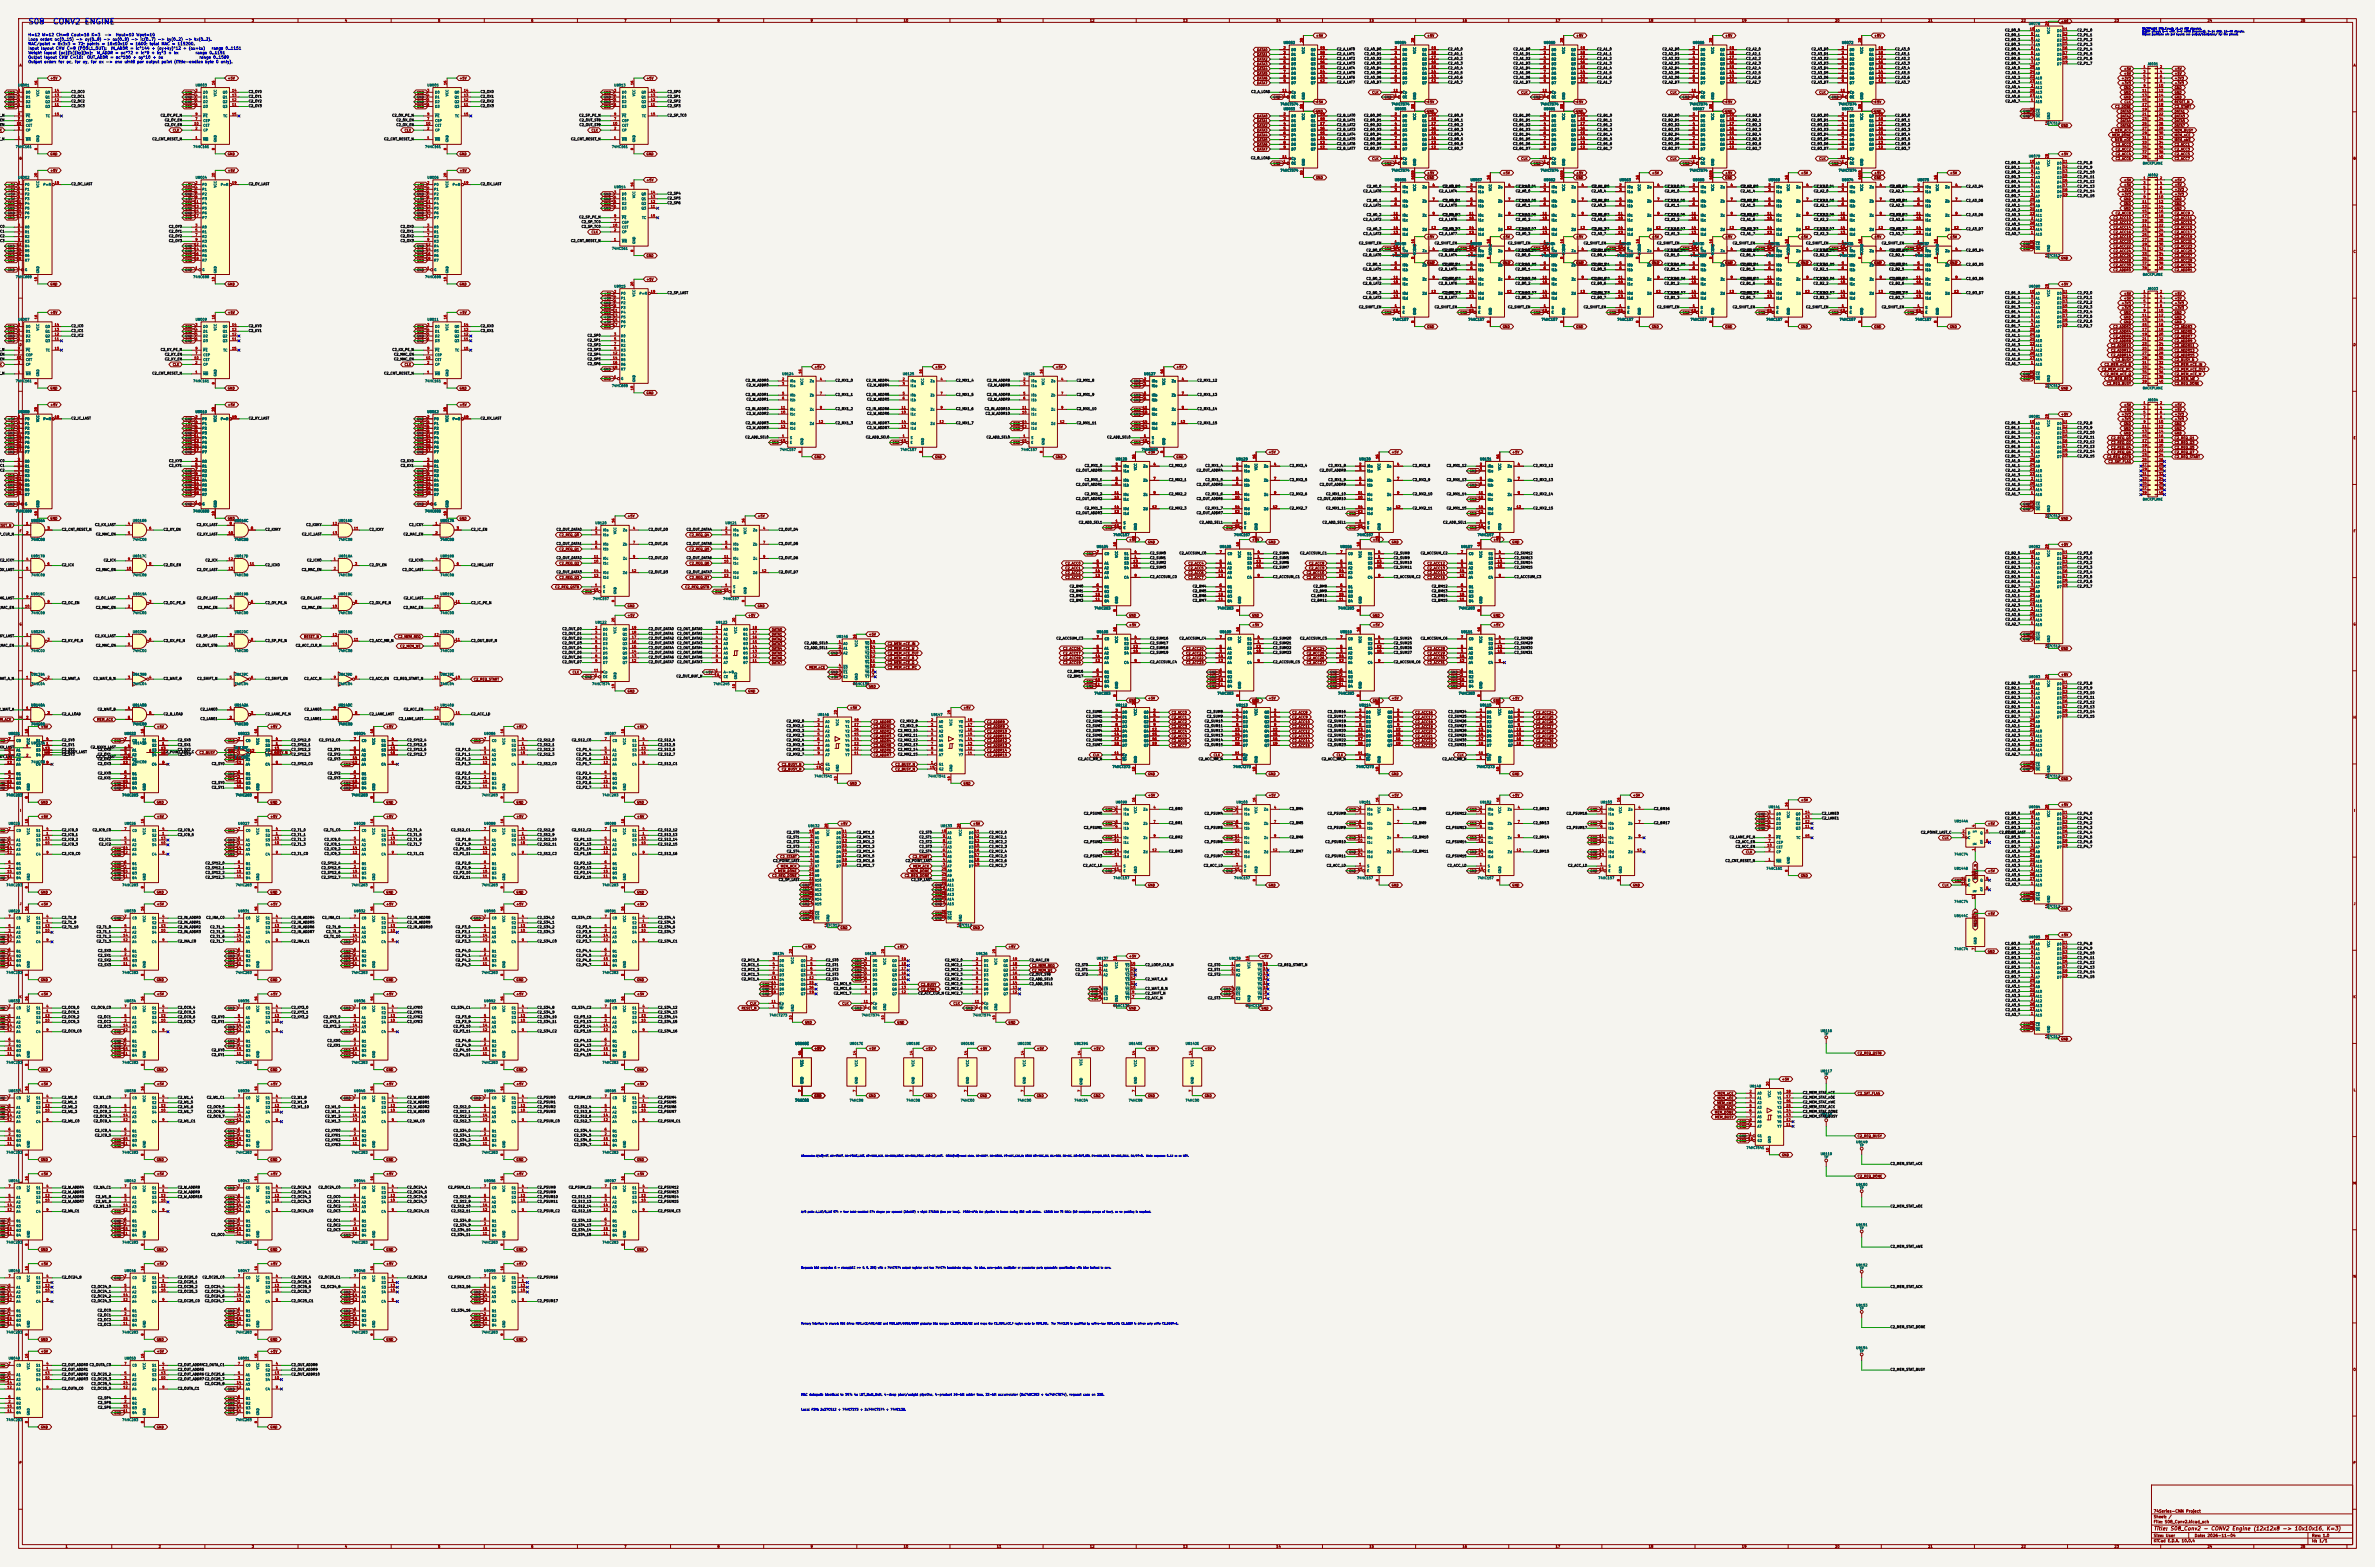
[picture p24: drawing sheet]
<svg xmlns="http://www.w3.org/2000/svg" width="1275mm" height="841mm" viewBox="0 0 1275 841" stroke-linecap="round" stroke-linejoin="round" font-family="sans-serif">
<defs><g id="words">
<g font-size="3" fill="#0000c2">
<text x="15" y="14">S08</text>
<text x="28" y="14">CONV2 ENGINE</text>
</g>
<text font-size="2" fill="#840000" x="1156" y="822">Title: S08_Conv2 - CONV2 Engine (12x12x8 -&gt; 10x10x16, K=3)</text>
<g font-size="1.5" fill="#0000c2">
<text x="15" y="20">H=12 W=12 Cin=8 Cout=16 K=3</text>
<text x="15" y="22">Loop order: oc(0..15) -&gt; oy(0..9) -&gt; ox(0..9) -&gt; ic(0..7) -&gt; ky(0..2) -&gt; kx(0..2).</text>
<text x="56" y="20">-&gt;</text>
<text x="62" y="20">Hout=10 Wout=10</text>
<text x="15" y="25">MAC/point = 8x3x3 = 72; points = 16x10x10 = 1600; total MAC = 115200.</text>
<text x="15" y="27">Input layout CHW C=8 (POOL1_OUT):</text>
<text x="15" y="29">Weight layout [oc][ic][ky][kx]:</text>
<text x="52" y="29">W_ADDR = oc*72 + ic*9 + ky*3 + kx</text>
<text x="59" y="27">IN_ADDR = ic*144 + (oy+ky)*12 + (ox+kx)</text>
<text x="105" y="29">range 0..1151</text>
<text x="113" y="27">range 0..1151</text>
<text x="15" y="32">Output layout CHW C=16:</text>
<text x="15" y="34">Output order: for oc, for oy, for ox -&gt; one uint8 per output point (little-endian byte 0 only).</text>
<text x="47" y="32">OUT_ADDR = oc*100 + oy*10 + ox</text>
<text x="107" y="32">range 0..1599</text>
</g>
<g font-size="1.5" fill="#840000">
<text x="1156" y="815">Sheet: /</text>
<text x="1156" y="812">74Series-CNN Project</text>
<text x="1156" y="818">File: S08_Conv2.kicad_sch</text>
<text x="1156" y="825">Size: User</text>
<text x="1178" y="825">Date: 2026-11-04</text>
<text x="1241" y="825">Rev: 1.0</text>
<text x="1156" y="828">KiCad E.D.A. 10.0.4</text>
<text x="1241" y="828">Id: 1/1</text>
</g>
<g font-size="1.3" fill="#840000">
<text x="35" y="12">1</text>
<text x="85" y="12">2</text>
<text x="135" y="12">3</text>
<text x="185" y="12">4</text>
<text x="235" y="12">5</text>
<text x="285" y="12">6</text>
<text x="335" y="12">7</text>
<text x="385" y="12">8</text>
<text x="435" y="12">9</text>
<text x="485" y="12">10</text>
<text x="535" y="12">11</text>
<text x="585" y="12">12</text>
<text x="635" y="12">13</text>
<text x="685" y="12">14</text>
<text x="735" y="12">15</text>
<text x="785" y="12">16</text>
<text x="835" y="12">17</text>
<text x="885" y="12">18</text>
<text x="935" y="12">19</text>
<text x="985" y="12">20</text>
<text x="1035" y="12">21</text>
<text x="1085" y="12">22</text>
<text x="1106" y="12">+5V</text>
<text x="1135" y="12">23</text>
<text x="1185" y="12">24</text>
<text x="1235" y="12">25</text>
<text x="706" y="20">+5V</text>
<text x="766" y="20">+5V</text>
<text x="846" y="20">+5V</text>
<text x="926" y="20">+5V</text>
<text x="1006" y="20">+5V</text>
<text x="675" y="28">DATA0</text>
<text x="675" y="30">DATA1</text>
<text x="675" y="33">DATA2</text>
<text x="675" y="35">DATA3</text>
<text x="10" y="36">A</text>
<text x="675" y="38">DATA4</text>
<text x="675" y="40">DATA5</text>
<text x="1140" y="38">+5V</text>
<text x="1140" y="40">+5V</text>
<text x="1167" y="40">+5V</text>
<text x="1167" y="38">+5V</text>
<text x="1263" y="36">A</text>
<text x="27" y="43">+5V</text>
<text x="122" y="43">+5V</text>
<text x="247" y="43">+5V</text>
<text x="347" y="43">+5V</text>
<text x="675" y="43">DATA6</text>
<text x="675" y="46">DATA7</text>
<text x="1139" y="46">+3V3</text>
<text x="1139" y="43">+3V3</text>
<text x="1167" y="46">+3V3</text>
<text x="1167" y="43">+3V3</text>
<text x="4" y="51">GND</text>
<text x="4" y="53">GND</text>
<text x="99" y="53">GND</text>
<text x="99" y="51">GND</text>
<text x="224" y="51">GND</text>
<text x="224" y="53">GND</text>
<text x="324" y="51">GND</text>
<text x="324" y="53">GND</text>
<text x="683" y="53">GND</text>
<text x="736" y="51">CLK</text>
<text x="743" y="53">GND</text>
<text x="816" y="51">CLK</text>
<text x="823" y="53">GND</text>
<text x="896" y="51">CLK</text>
<text x="903" y="53">GND</text>
<text x="977" y="51">CLK</text>
<text x="983" y="53">GND</text>
<text x="1140" y="53">GND</text>
<text x="1140" y="51">GND</text>
<text x="1140" y="48">GND</text>
<text x="1167" y="53">GND</text>
<text x="1167" y="51">GND</text>
<text x="1167" y="48">GND</text>
<text x="4" y="58">GND</text>
<text x="4" y="56">GND</text>
<text x="99" y="58">GND</text>
<text x="99" y="56">GND</text>
<text x="224" y="56">GND</text>
<text x="224" y="58">GND</text>
<text x="324" y="58">GND</text>
<text x="324" y="56">GND</text>
<text x="706" y="56">+5V</text>
<text x="766" y="56">+5V</text>
<text x="846" y="56">+5V</text>
<text x="926" y="56">+5V</text>
<text x="1006" y="56">+5V</text>
<text x="1135" y="58">C2_DONE</text>
<text x="1140" y="56">CLK</text>
<text x="1167" y="58">C2_START</text>
<text x="1167" y="56">RESET_N</text>
<text x="675" y="63">DATA0</text>
<text x="675" y="66">DATA1</text>
<text x="706" y="61">GND</text>
<text x="766" y="61">GND</text>
<text x="846" y="61">GND</text>
<text x="926" y="61">GND</text>
<text x="1006" y="61">GND</text>
<text x="1086" y="63">GND</text>
<text x="1086" y="61">GND</text>
<text x="1138" y="66">DATA4</text>
<text x="1138" y="63">DATA2</text>
<text x="1138" y="61">DATA0</text>
<text x="1167" y="66">DATA5</text>
<text x="1167" y="63">DATA3</text>
<text x="1167" y="61">DATA1</text>
<text x="0" y="71">K</text>
<text x="93" y="71">CLK</text>
<text x="217" y="71">CLK</text>
<text x="317" y="71">CLK</text>
<text x="675" y="68">DATA2</text>
<text x="675" y="71">DATA3</text>
<text x="1106" y="68">GND</text>
<text x="1135" y="71">MEM_ACK</text>
<text x="1138" y="68">DATA6</text>
<text x="1167" y="71">MEM_BUSY</text>
<text x="1167" y="68">DATA7</text>
<text x="675" y="73">DATA4</text>
<text x="675" y="76">DATA5</text>
<text x="1134" y="73">MEM_DONE</text>
<text x="1135" y="76">MEM_nOE</text>
<text x="1167" y="76">MEM_nWE</text>
<text x="1167" y="73">MEM_nCE</text>
<text x="27" y="84">GND</text>
<text x="122" y="84">GND</text>
<text x="247" y="84">GND</text>
<text x="347" y="84">GND</text>
<text x="675" y="79">DATA6</text>
<text x="675" y="81">DATA7</text>
<text x="1106" y="84">+5V</text>
<text x="1136" y="81">C2_ACC2</text>
<text x="1136" y="79">C2_ACC0</text>
<text x="1136" y="84">C2_ACC4</text>
<text x="1167" y="84">C2_ACC5</text>
<text x="1167" y="81">C2_ACC3</text>
<text x="1167" y="79">C2_ACC1</text>
<text x="10" y="86">B</text>
<text x="683" y="89">GND</text>
<text x="736" y="86">CLK</text>
<text x="743" y="89">GND</text>
<text x="816" y="86">CLK</text>
<text x="823" y="89">GND</text>
<text x="896" y="86">CLK</text>
<text x="903" y="89">GND</text>
<text x="977" y="86">CLK</text>
<text x="983" y="89">GND</text>
<text x="1136" y="86">C2_ACC6</text>
<text x="1167" y="86">C2_ACC7</text>
<text x="1263" y="86">B</text>
<text x="27" y="93">+5V</text>
<text x="122" y="93">+5V</text>
<text x="247" y="93">+5V</text>
<text x="766" y="94">+5V</text>
<text x="807" y="94">+5V</text>
<text x="846" y="94">+5V</text>
<text x="887" y="94">+5V</text>
<text x="926" y="94">+5V</text>
<text x="967" y="94">+5V</text>
<text x="1006" y="94">+5V</text>
<text x="1047" y="94">+5V</text>
<text x="4" y="100">+5V</text>
<text x="99" y="100">+5V</text>
<text x="224" y="100">+5V</text>
<text x="347" y="98">+5V</text>
<text x="706" y="96">GND</text>
<text x="766" y="96">GND</text>
<text x="846" y="96">GND</text>
<text x="926" y="96">GND</text>
<text x="1006" y="96">GND</text>
<text x="1140" y="100">+5V</text>
<text x="1140" y="98">+5V</text>
<text x="1167" y="100">+5V</text>
<text x="1167" y="98">+5V</text>
<text x="4" y="103">+5V</text>
<text x="4" y="105">+5V</text>
<text x="4" y="108">+5V</text>
<text x="99" y="108">+5V</text>
<text x="99" y="103">GND</text>
<text x="99" y="105">GND</text>
<text x="224" y="103">GND</text>
<text x="224" y="105">GND</text>
<text x="224" y="108">+5V</text>
<text x="324" y="105">GND</text>
<text x="324" y="108">GND</text>
<text x="1139" y="105">+3V3</text>
<text x="1139" y="103">+3V3</text>
<text x="1140" y="108">GND</text>
<text x="1167" y="108">GND</text>
<text x="1167" y="105">+3V3</text>
<text x="1167" y="103">+3V3</text>
<text x="4" y="113">GND</text>
<text x="4" y="110">GND</text>
<text x="99" y="113">GND</text>
<text x="99" y="110">GND</text>
<text x="224" y="110">GND</text>
<text x="224" y="113">GND</text>
<text x="324" y="110">GND</text>
<text x="324" y="113">GND</text>
<text x="1140" y="113">GND</text>
<text x="1140" y="110">GND</text>
<text x="1167" y="113">GND</text>
<text x="1167" y="110">GND</text>
<text x="4" y="115">GND</text>
<text x="4" y="118">GND</text>
<text x="99" y="115">GND</text>
<text x="99" y="118">GND</text>
<text x="224" y="118">GND</text>
<text x="224" y="115">GND</text>
<text x="1134" y="118">C2_ACC10</text>
<text x="1136" y="115">C2_ACC8</text>
<text x="1167" y="118">C2_ACC11</text>
<text x="1167" y="115">C2_ACC9</text>
<text x="317" y="126">CLK</text>
<text x="1134" y="126">C2_ACC16</text>
<text x="1134" y="123">C2_ACC14</text>
<text x="1134" y="120">C2_ACC12</text>
<text x="1167" y="126">C2_ACC17</text>
<text x="1167" y="123">C2_ACC15</text>
<text x="1167" y="120">C2_ACC13</text>
<text x="766" y="128">+5V</text>
<text x="807" y="128">+5V</text>
<text x="846" y="128">+5V</text>
<text x="887" y="128">+5V</text>
<text x="926" y="128">+5V</text>
<text x="967" y="128">+5V</text>
<text x="1006" y="128">+5V</text>
<text x="1047" y="128">+5V</text>
<text x="1086" y="132">GND</text>
<text x="1134" y="131">C2_ACC20</text>
<text x="1134" y="128">C2_ACC18</text>
<text x="1167" y="131">C2_ACC21</text>
<text x="1167" y="128">C2_ACC19</text>
<text x="4" y="133">GND</text>
<text x="4" y="136">GND</text>
<text x="10" y="136">C</text>
<text x="99" y="133">GND</text>
<text x="99" y="136">GND</text>
<text x="224" y="133">GND</text>
<text x="224" y="136">GND</text>
<text x="743" y="134">GND</text>
<text x="784" y="134">GND</text>
<text x="823" y="134">GND</text>
<text x="864" y="134">GND</text>
<text x="903" y="134">GND</text>
<text x="944" y="134">GND</text>
<text x="983" y="134">GND</text>
<text x="1024" y="134">GND</text>
<text x="1086" y="134">GND</text>
<text x="1134" y="136">C2_ACC24</text>
<text x="1134" y="133">C2_ACC22</text>
<text x="1167" y="133">C2_ACC23</text>
<text x="1167" y="136">C2_ACC25</text>
<text x="1263" y="136">C</text>
<text x="4" y="141">GND</text>
<text x="4" y="138">GND</text>
<text x="99" y="138">GND</text>
<text x="99" y="141">GND</text>
<text x="224" y="138">GND</text>
<text x="224" y="141">GND</text>
<text x="347" y="138">GND</text>
<text x="766" y="142">GND</text>
<text x="807" y="142">GND</text>
<text x="846" y="142">GND</text>
<text x="887" y="142">GND</text>
<text x="926" y="142">GND</text>
<text x="967" y="142">GND</text>
<text x="1006" y="142">GND</text>
<text x="1047" y="142">GND</text>
<text x="1106" y="139">GND</text>
<text x="1134" y="143">C2_ACC30</text>
<text x="1134" y="141">C2_ACC28</text>
<text x="1134" y="138">C2_ACC26</text>
<text x="1167" y="143">C2_ACC31</text>
<text x="1167" y="141">C2_ACC29</text>
<text x="1167" y="138">C2_ACC27</text>
<text x="4" y="146">GND</text>
<text x="99" y="146">GND</text>
<text x="224" y="146">GND</text>
<text x="1134" y="146">C2_ADDR0</text>
<text x="1167" y="146">C2_ADDR1</text>
<text x="27" y="153">GND</text>
<text x="122" y="153">GND</text>
<text x="247" y="153">GND</text>
<text x="347" y="151">+5V</text>
<text x="1106" y="153">+5V</text>
<text x="324" y="159">+5V</text>
<text x="324" y="161">+5V</text>
<text x="1140" y="161">+5V</text>
<text x="1140" y="159">+5V</text>
<text x="1167" y="161">+5V</text>
<text x="1167" y="159">+5V</text>
<text x="324" y="164">GND</text>
<text x="324" y="166">GND</text>
<text x="1139" y="166">+3V3</text>
<text x="1139" y="164">+3V3</text>
<text x="1167" y="166">+3V3</text>
<text x="1167" y="164">+3V3</text>
<text x="27" y="169">+5V</text>
<text x="122" y="169">+5V</text>
<text x="247" y="169">+5V</text>
<text x="324" y="174">+5V</text>
<text x="324" y="169">GND</text>
<text x="324" y="171">+5V</text>
<text x="743" y="169">GND</text>
<text x="784" y="169">GND</text>
<text x="823" y="169">GND</text>
<text x="864" y="169">GND</text>
<text x="903" y="169">GND</text>
<text x="944" y="169">GND</text>
<text x="983" y="169">GND</text>
<text x="1024" y="169">GND</text>
<text x="1140" y="174">GND</text>
<text x="1140" y="171">GND</text>
<text x="1140" y="169">GND</text>
<text x="1167" y="174">GND</text>
<text x="1167" y="171">GND</text>
<text x="1167" y="169">GND</text>
<text x="4" y="176">GND</text>
<text x="4" y="179">GND</text>
<text x="99" y="176">GND</text>
<text x="99" y="179">GND</text>
<text x="224" y="176">GND</text>
<text x="224" y="179">GND</text>
<text x="324" y="176">GND</text>
<text x="766" y="176">GND</text>
<text x="807" y="176">GND</text>
<text x="846" y="176">GND</text>
<text x="887" y="176">GND</text>
<text x="926" y="176">GND</text>
<text x="967" y="176">GND</text>
<text x="1006" y="176">GND</text>
<text x="1047" y="176">GND</text>
<text x="1134" y="179">C2_ADDR4</text>
<text x="1134" y="176">C2_ADDR2</text>
<text x="1167" y="179">C2_ADDR5</text>
<text x="1167" y="176">C2_ADDR3</text>
<text x="4" y="184">GND</text>
<text x="4" y="181">GND</text>
<text x="99" y="181">GND</text>
<text x="99" y="184">GND</text>
<text x="224" y="184">GND</text>
<text x="224" y="181">GND</text>
<text x="1134" y="184">C2_ADDR8</text>
<text x="1134" y="181">C2_ADDR6</text>
<text x="1167" y="184">C2_ADDR9</text>
<text x="1167" y="181">C2_ADDR7</text>
<text x="10" y="186">D</text>
<text x="1133" y="192">C2_ADDR14</text>
<text x="1133" y="189">C2_ADDR12</text>
<text x="1133" y="186">C2_ADDR10</text>
<text x="1167" y="192">C2_ADDR15</text>
<text x="1167" y="189">C2_ADDR13</text>
<text x="1167" y="186">C2_ADDR11</text>
<text x="1263" y="186">D</text>
<text x="0" y="197">K</text>
<text x="93" y="197">CLK</text>
<text x="217" y="197">CLK</text>
<text x="437" y="198">+5V</text>
<text x="502" y="198">+5V</text>
<text x="567" y="198">+5V</text>
<text x="631" y="198">+5V</text>
<text x="1130" y="197">C2_MEM_nCE_B</text>
<text x="1136" y="194">C2_BUSY</text>
<text x="1167" y="197">C2_MEM_nCE_IN</text>
<text x="1167" y="194">C2_BUSY_N</text>
<text x="324" y="199">GND</text>
<text x="1086" y="202">GND</text>
<text x="1128" y="199">C2_MEM_nCE_MC</text>
<text x="1130" y="202">C2_MEM_nCE_Q</text>
<text x="1167" y="202">C2_MEM_nCE_W</text>
<text x="1167" y="199">C2_MEM_nCE_OUT</text>
<text x="27" y="209">GND</text>
<text x="122" y="209">GND</text>
<text x="247" y="209">GND</text>
<text x="324" y="204">GND</text>
<text x="608" y="206">GND</text>
<text x="608" y="208">GND</text>
<text x="1086" y="204">GND</text>
<text x="1106" y="209">GND</text>
<text x="1131" y="207">C2_REQ_BUSY</text>
<text x="1132" y="204">C2_MEM_REQ</text>
<text x="1167" y="207">C2_REQ_DONE</text>
<text x="1167" y="204">C2_MEM_WE</text>
<text x="347" y="212">GND</text>
<text x="608" y="216">GND</text>
<text x="608" y="213">GND</text>
<text x="27" y="218">+5V</text>
<text x="122" y="218">+5V</text>
<text x="247" y="218">+5V</text>
<text x="608" y="221">GND</text>
<text x="1140" y="221">+5V</text>
<text x="1140" y="218">+5V</text>
<text x="1167" y="221">+5V</text>
<text x="1167" y="218">+5V</text>
<text x="4" y="226">+5V</text>
<text x="99" y="226">GND</text>
<text x="224" y="226">GND</text>
<text x="608" y="223">GND</text>
<text x="1106" y="223">+5V</text>
<text x="1139" y="226">+3V3</text>
<text x="1139" y="223">+3V3</text>
<text x="1167" y="226">+3V3</text>
<text x="1167" y="223">+3V3</text>
<text x="4" y="228">+5V</text>
<text x="4" y="231">+5V</text>
<text x="4" y="233">GND</text>
<text x="99" y="231">GND</text>
<text x="99" y="233">GND</text>
<text x="99" y="228">+5V</text>
<text x="224" y="228">+5V</text>
<text x="224" y="231">GND</text>
<text x="224" y="233">GND</text>
<text x="544" y="228">GND</text>
<text x="544" y="231">GND</text>
<text x="608" y="231">GND</text>
<text x="608" y="228">GND</text>
<text x="1140" y="228">GND</text>
<text x="1140" y="233">GND</text>
<text x="1140" y="231">GND</text>
<text x="1167" y="233">GND</text>
<text x="1167" y="231">GND</text>
<text x="1167" y="228">GND</text>
<text x="4" y="236">GND</text>
<text x="4" y="239">GND</text>
<text x="10" y="236">E</text>
<text x="99" y="236">GND</text>
<text x="99" y="239">GND</text>
<text x="224" y="236">GND</text>
<text x="224" y="239">GND</text>
<text x="414" y="239">GND</text>
<text x="479" y="239">GND</text>
<text x="544" y="239">GND</text>
<text x="608" y="239">GND</text>
<text x="1133" y="239">C2_REQ_Q2</text>
<text x="1133" y="236">C2_REQ_Q0</text>
<text x="1167" y="239">C2_REQ_Q3</text>
<text x="1167" y="236">C2_REQ_Q1</text>
<text x="1263" y="236">E</text>
<text x="4" y="241">GND</text>
<text x="4" y="244">GND</text>
<text x="99" y="241">GND</text>
<text x="99" y="244">GND</text>
<text x="224" y="241">GND</text>
<text x="224" y="244">GND</text>
<text x="616" y="244">+5V</text>
<text x="681" y="244">+5V</text>
<text x="747" y="244">+5V</text>
<text x="812" y="244">+5V</text>
<text x="1133" y="244">C2_REQ_Q6</text>
<text x="1133" y="241">C2_REQ_Q4</text>
<text x="1167" y="244">C2_REQ_Q7</text>
<text x="1167" y="241">C2_REQ_Q5</text>
<text x="437" y="246">GND</text>
<text x="502" y="246">GND</text>
<text x="567" y="246">GND</text>
<text x="631" y="246">GND</text>
<text x="1131" y="246">C2_REQ_QSTB</text>
<text x="1132" y="249">C2_SAT_FLAG</text>
<text x="1167" y="246">C2_REQ_START</text>
<text x="4" y="256">GND</text>
<text x="99" y="254">GND</text>
<text x="99" y="256">GND</text>
<text x="224" y="256">GND</text>
<text x="224" y="254">GND</text>
<text x="789" y="254">GND</text>
<text x="4" y="264">GND</text>
<text x="4" y="259">GND</text>
<text x="4" y="261">GND</text>
<text x="99" y="259">GND</text>
<text x="99" y="261">GND</text>
<text x="99" y="264">GND</text>
<text x="224" y="264">GND</text>
<text x="224" y="261">GND</text>
<text x="224" y="259">GND</text>
<text x="789" y="261">GND</text>
<text x="4" y="266">GND</text>
<text x="99" y="266">GND</text>
<text x="224" y="266">GND</text>
<text x="789" y="269">GND</text>
<text x="4" y="272">GND</text>
<text x="99" y="272">GND</text>
<text x="224" y="272">GND</text>
<text x="1086" y="274">GND</text>
<text x="1086" y="272">GND</text>
<text x="27" y="279">GND</text>
<text x="122" y="279">GND</text>
<text x="247" y="279">GND</text>
<text x="337" y="278">+5V</text>
<text x="407" y="278">+5V</text>
<text x="724" y="277">GND</text>
<text x="789" y="277">GND</text>
<text x="1106" y="279">GND</text>
<text x="-1" y="283">ESET_N</text>
<text x="10" y="286">F</text>
<text x="593" y="284">GND</text>
<text x="658" y="284">GND</text>
<text x="724" y="284">GND</text>
<text x="789" y="284">GND</text>
<text x="1263" y="286">F</text>
<text x="300" y="288">C2_REQ_Q0</text>
<text x="370" y="288">C2_REQ_Q4</text>
<text x="606" y="291">+5V</text>
<text x="616" y="292">GND</text>
<text x="672" y="291">+5V</text>
<text x="681" y="292">GND</text>
<text x="737" y="291">+5V</text>
<text x="747" y="292">GND</text>
<text x="802" y="291">+5V</text>
<text x="812" y="292">GND</text>
<text x="1106" y="293">+5V</text>
<text x="300" y="296">C2_REQ_Q1</text>
<text x="370" y="296">C2_REQ_Q5</text>
<text x="583" y="298">GND</text>
<text x="300" y="303">C2_REQ_Q2</text>
<text x="370" y="303">C2_REQ_Q6</text>
<text x="572" y="303">C2_ACC0</text>
<text x="572" y="306">C2_ACC1</text>
<text x="638" y="303">C2_ACC4</text>
<text x="638" y="306">C2_ACC5</text>
<text x="703" y="303">C2_ACC8</text>
<text x="703" y="306">C2_ACC9</text>
<text x="766" y="303">C2_ACC12</text>
<text x="766" y="306">C2_ACC13</text>
<text x="300" y="311">C2_REQ_Q3</text>
<text x="370" y="311">C2_REQ_Q7</text>
<text x="572" y="308">C2_ACC2</text>
<text x="572" y="311">C2_ACC3</text>
<text x="638" y="311">C2_ACC7</text>
<text x="638" y="308">C2_ACC6</text>
<text x="701" y="308">C2_ACC10</text>
<text x="701" y="311">C2_ACC11</text>
<text x="766" y="308">C2_ACC14</text>
<text x="766" y="311">C2_ACC15</text>
<text x="298" y="316">C2_REQ_QSTB</text>
<text x="368" y="316">C2_REQ_QSTB</text>
<text x="314" y="319">GND</text>
<text x="384" y="319">GND</text>
<text x="337" y="326">GND</text>
<text x="407" y="326">GND</text>
<text x="337" y="331">+5V</text>
<text x="401" y="331">+5V</text>
<text x="606" y="331">GND</text>
<text x="672" y="331">GND</text>
<text x="737" y="331">GND</text>
<text x="802" y="331">GND</text>
<text x="10" y="336">G</text>
<text x="414" y="341">DATA1</text>
<text x="414" y="339">DATA0</text>
<text x="466" y="341">+5V</text>
<text x="606" y="336">+5V</text>
<text x="672" y="336">+5V</text>
<text x="737" y="336">+5V</text>
<text x="802" y="336">+5V</text>
<text x="1086" y="341">GND</text>
<text x="1263" y="336">G</text>
<text x="163" y="343">RESET_N</text>
<text x="213" y="343">C2_MEM_REQ</text>
<text x="215" y="348">C2_MEM_WE</text>
<text x="414" y="347">DATA3</text>
<text x="414" y="344">DATA2</text>
<text x="476" y="347">C2_MEM_nCE_IN</text>
<text x="1086" y="344">GND</text>
<text x="414" y="349">DATA4</text>
<text x="414" y="352">DATA5</text>
<text x="446" y="352">GND</text>
<text x="476" y="352">C2_MEM_nCE_OUT</text>
<text x="476" y="349">C2_MEM_nCE_W</text>
<text x="571" y="352">C2_ACC17</text>
<text x="571" y="349">C2_ACC16</text>
<text x="637" y="349">C2_ACC20</text>
<text x="637" y="352">C2_ACC21</text>
<text x="701" y="349">C2_ACC24</text>
<text x="701" y="352">C2_ACC25</text>
<text x="766" y="349">C2_ACC28</text>
<text x="766" y="352">C2_ACC29</text>
<text x="1106" y="349">GND</text>
<text x="414" y="357">DATA7</text>
<text x="414" y="354">DATA6</text>
<text x="434" y="359">MEM_nCE</text>
<text x="476" y="359">C2_MEM_nCE_MC</text>
<text x="476" y="357">C2_MEM_nCE_Q</text>
<text x="476" y="354">C2_MEM_nCE_B</text>
<text x="571" y="354">C2_ACC18</text>
<text x="571" y="357">C2_ACC19</text>
<text x="637" y="354">C2_ACC22</text>
<text x="637" y="357">C2_ACC23</text>
<text x="701" y="357">C2_ACC27</text>
<text x="701" y="354">C2_ACC26</text>
<text x="766" y="354">C2_ACC30</text>
<text x="766" y="357">C2_ACC31</text>
<text x="254" y="366">C2_REQ_START</text>
<text x="307" y="362">CLK</text>
<text x="314" y="364">GND</text>
<text x="379" y="362">+5V</text>
<text x="446" y="362">GND</text>
<text x="446" y="364">+5V</text>
<text x="649" y="362">GND</text>
<text x="649" y="364">GND</text>
<text x="714" y="362">GND</text>
<text x="714" y="364">GND</text>
<text x="779" y="364">GND</text>
<text x="779" y="362">GND</text>
<text x="1106" y="363">+5V</text>
<text x="337" y="372">GND</text>
<text x="401" y="372">GND</text>
<text x="466" y="369">GND</text>
<text x="583" y="369">GND</text>
<text x="583" y="367">GND</text>
<text x="649" y="369">GND</text>
<text x="649" y="367">GND</text>
<text x="714" y="369">GND</text>
<text x="714" y="367">GND</text>
<text x="779" y="369">GND</text>
<text x="779" y="367">GND</text>
<text x="606" y="377">GND</text>
<text x="616" y="376">+5V</text>
<text x="672" y="377">GND</text>
<text x="681" y="376">+5V</text>
<text x="737" y="377">GND</text>
<text x="747" y="376">+5V</text>
<text x="802" y="377">GND</text>
<text x="812" y="376">+5V</text>
<text x="456" y="381">+5V</text>
<text x="517" y="381">+5V</text>
<text x="629" y="383">C2_ACC0</text>
<text x="694" y="383">C2_ACC8</text>
<text x="760" y="383">C2_ACC16</text>
<text x="824" y="383">C2_ACC24</text>
<text x="0" y="387">M_ACK</text>
<text x="10" y="386">H</text>
<text x="52" y="387">MEM_ACK</text>
<text x="469" y="388">C2_ADDR0</text>
<text x="530" y="388">C2_ADDR8</text>
<text x="629" y="388">C2_ACC2</text>
<text x="629" y="386">C2_ACC1</text>
<text x="694" y="388">C2_ACC10</text>
<text x="694" y="386">C2_ACC9</text>
<text x="760" y="388">C2_ACC18</text>
<text x="760" y="386">C2_ACC17</text>
<text x="824" y="388">C2_ACC26</text>
<text x="824" y="386">C2_ACC25</text>
<text x="1263" y="386">H</text>
<text x="22" y="391">+5V</text>
<text x="84" y="391">+5V</text>
<text x="145" y="391">+5V</text>
<text x="207" y="391">+5V</text>
<text x="277" y="391">+5V</text>
<text x="342" y="391">+5V</text>
<text x="469" y="393">C2_ADDR2</text>
<text x="469" y="391">C2_ADDR1</text>
<text x="530" y="391">C2_ADDR9</text>
<text x="530" y="393">C2_ADDR10</text>
<text x="629" y="393">C2_ACC4</text>
<text x="629" y="391">C2_ACC3</text>
<text x="694" y="393">C2_ACC12</text>
<text x="694" y="391">C2_ACC11</text>
<text x="760" y="393">C2_ACC20</text>
<text x="760" y="391">C2_ACC19</text>
<text x="824" y="393">C2_ACC28</text>
<text x="824" y="391">C2_ACC27</text>
<text x="0" y="399">ND</text>
<text x="61" y="399">GND</text>
<text x="122" y="399">GND</text>
<text x="254" y="399">GND</text>
<text x="469" y="401">C2_ADDR5</text>
<text x="469" y="399">C2_ADDR4</text>
<text x="469" y="396">C2_ADDR3</text>
<text x="530" y="396">C2_ADDR11</text>
<text x="530" y="399">C2_ADDR12</text>
<text x="530" y="401">C2_ADDR13</text>
<text x="629" y="401">C2_ACC7</text>
<text x="629" y="399">C2_ACC6</text>
<text x="629" y="396">C2_ACC5</text>
<text x="694" y="401">C2_ACC15</text>
<text x="694" y="399">C2_ACC14</text>
<text x="694" y="396">C2_ACC13</text>
<text x="760" y="401">C2_ACC23</text>
<text x="760" y="399">C2_ACC22</text>
<text x="760" y="396">C2_ACC21</text>
<text x="824" y="401">C2_ACC31</text>
<text x="824" y="399">C2_ACC30</text>
<text x="824" y="396">C2_ACC29</text>
<text x="107" y="405">C2_BUSY</text>
<text x="122" y="406">GND</text>
<text x="122" y="404">GND</text>
<text x="144" y="405">C2_BUSY_N</text>
<text x="469" y="406">C2_ADDR7</text>
<text x="469" y="404">C2_ADDR6</text>
<text x="530" y="404">C2_ADDR14</text>
<text x="530" y="406">C2_ADDR15</text>
<text x="587" y="406">CLK</text>
<text x="651" y="406">CLK</text>
<text x="717" y="406">CLK</text>
<text x="782" y="406">CLK</text>
<text x="122" y="409">GND</text>
<text x="184" y="411">GND</text>
<text x="420" y="411">C2_BUSY_N</text>
<text x="420" y="414">C2_BUSY_N</text>
<text x="480" y="411">C2_BUSY_N</text>
<text x="480" y="414">C2_BUSY_N</text>
<text x="1086" y="414">GND</text>
<text x="1086" y="411">GND</text>
<text x="122" y="419">GND</text>
<text x="122" y="416">GND</text>
<text x="616" y="416">GND</text>
<text x="681" y="416">GND</text>
<text x="747" y="416">GND</text>
<text x="812" y="416">GND</text>
<text x="1106" y="419">GND</text>
<text x="0" y="421">ND</text>
<text x="0" y="424">ND</text>
<text x="61" y="421">GND</text>
<text x="61" y="424">GND</text>
<text x="184" y="421">GND</text>
<text x="184" y="424">GND</text>
<text x="456" y="421">GND</text>
<text x="517" y="421">GND</text>
<text x="22" y="432">GND</text>
<text x="84" y="432">GND</text>
<text x="145" y="432">GND</text>
<text x="207" y="432">GND</text>
<text x="277" y="432">GND</text>
<text x="342" y="432">GND</text>
<text x="616" y="428">+5V</text>
<text x="681" y="428">+5V</text>
<text x="747" y="428">+5V</text>
<text x="812" y="428">+5V</text>
<text x="876" y="428">+5V</text>
<text x="967" y="430">+5V</text>
<text x="11" y="436">I</text>
<text x="593" y="435">GND</text>
<text x="658" y="435">GND</text>
<text x="724" y="435">GND</text>
<text x="789" y="435">GND</text>
<text x="854" y="435">GND</text>
<text x="944" y="438">GND</text>
<text x="1106" y="433">+5V</text>
<text x="1264" y="436">I</text>
<text x="22" y="439">+5V</text>
<text x="84" y="439">+5V</text>
<text x="145" y="439">+5V</text>
<text x="207" y="439">+5V</text>
<text x="277" y="439">+5V</text>
<text x="342" y="439">+5V</text>
<text x="451" y="443">+5V</text>
<text x="522" y="443">+5V</text>
<text x="593" y="443">GND</text>
<text x="658" y="443">GND</text>
<text x="724" y="443">GND</text>
<text x="789" y="443">GND</text>
<text x="854" y="443">GND</text>
<text x="944" y="443">GND</text>
<text x="944" y="440">GND</text>
<text x="1067" y="443">+5V</text>
<text x="0" y="447">ND</text>
<text x="122" y="447">GND</text>
<text x="944" y="446">GND</text>
<text x="0" y="452">ND</text>
<text x="0" y="454">ND</text>
<text x="122" y="454">GND</text>
<text x="122" y="452">GND</text>
<text x="593" y="451">GND</text>
<text x="658" y="451">GND</text>
<text x="724" y="451">GND</text>
<text x="789" y="451">GND</text>
<text x="854" y="451">GND</text>
<text x="854" y="453">GND</text>
<text x="1043" y="451">CLK</text>
<text x="0" y="457">ND</text>
<text x="61" y="457">GND</text>
<text x="61" y="460">GND</text>
<text x="122" y="460">GND</text>
<text x="122" y="457">GND</text>
<text x="419" y="461">C2_START</text>
<text x="490" y="461">C2_START</text>
<text x="593" y="458">GND</text>
<text x="658" y="458">GND</text>
<text x="724" y="458">GND</text>
<text x="789" y="458">GND</text>
<text x="854" y="458">GND</text>
<text x="854" y="461">GND</text>
<text x="937" y="458">CLK</text>
<text x="61" y="467">GND</text>
<text x="61" y="465">GND</text>
<text x="419" y="466">MEM_ACK</text>
<text x="490" y="466">MEM_ACK</text>
<text x="0" y="472">ND</text>
<text x="61" y="470">GND</text>
<text x="61" y="472">GND</text>
<text x="414" y="471">C2_REQ_DONE</text>
<text x="418" y="468">MEM_DONE</text>
<text x="486" y="471">C2_REQ_DONE</text>
<text x="489" y="468">MEM_DONE</text>
<text x="593" y="468">GND</text>
<text x="658" y="468">GND</text>
<text x="724" y="468">GND</text>
<text x="789" y="468">GND</text>
<text x="854" y="468">GND</text>
<text x="967" y="471">GND</text>
<text x="1049" y="474">GND</text>
<text x="1062" y="472" transform="rotate(-90 1062 472)">RESET_N</text>
<text x="1067" y="468">+5V</text>
<text x="22" y="480">GND</text>
<text x="84" y="480">GND</text>
<text x="145" y="480">GND</text>
<text x="207" y="480">GND</text>
<text x="277" y="480">GND</text>
<text x="342" y="480">GND</text>
<text x="431" y="479">GND</text>
<text x="431" y="476">GND</text>
<text x="502" y="479">GND</text>
<text x="502" y="476">GND</text>
<text x="616" y="476">GND</text>
<text x="681" y="476">GND</text>
<text x="747" y="476">GND</text>
<text x="812" y="476">GND</text>
<text x="876" y="476">GND</text>
<text x="1043" y="476">CLK</text>
<text x="431" y="484">GND</text>
<text x="431" y="481">GND</text>
<text x="502" y="484">GND</text>
<text x="502" y="481">GND</text>
<text x="1086" y="484">GND</text>
<text x="1086" y="481">GND</text>
<text x="10" y="486">J</text>
<text x="22" y="486">+5V</text>
<text x="84" y="486">+5V</text>
<text x="145" y="486">+5V</text>
<text x="207" y="486">+5V</text>
<text x="277" y="486">+5V</text>
<text x="342" y="486">+5V</text>
<text x="431" y="486">GND</text>
<text x="431" y="491">GND</text>
<text x="502" y="486">GND</text>
<text x="502" y="491">GND</text>
<text x="1067" y="491">+5V</text>
<text x="1106" y="489">GND</text>
<text x="1263" y="486">J</text>
<text x="61" y="494">GND</text>
<text x="254" y="494">GND</text>
<text x="431" y="494">GND</text>
<text x="502" y="494">GND</text>
<text x="1062" y="497" transform="rotate(-90 1062 497)">RESET_N</text>
<text x="0" y="504">ND</text>
<text x="451" y="499">GND</text>
<text x="522" y="499">GND</text>
<text x="1106" y="503">+5V</text>
<text x="0" y="507">ND</text>
<text x="184" y="507">GND</text>
<text x="432" y="509">+5V</text>
<text x="481" y="509">+5V</text>
<text x="541" y="509">+5V</text>
<text x="0" y="512">ND</text>
<text x="0" y="514">ND</text>
<text x="122" y="514">GND</text>
<text x="122" y="512">GND</text>
<text x="184" y="512">GND</text>
<text x="184" y="514">GND</text>
<text x="606" y="514">+5V</text>
<text x="677" y="514">+5V</text>
<text x="1067" y="512">GND</text>
<text x="0" y="519">ND</text>
<text x="0" y="517">ND</text>
<text x="122" y="517">GND</text>
<text x="122" y="519">GND</text>
<text x="184" y="517">GND</text>
<text x="184" y="519">GND</text>
<text x="459" y="517">GND</text>
<text x="459" y="519">GND</text>
<text x="459" y="522">GND</text>
<text x="554" y="522">C2_MEM_WE</text>
<text x="554" y="519">C2_MEM_REQ</text>
<text x="22" y="527">GND</text>
<text x="84" y="527">GND</text>
<text x="145" y="527">GND</text>
<text x="207" y="527">GND</text>
<text x="277" y="527">GND</text>
<text x="342" y="527">GND</text>
<text x="459" y="524">GND</text>
<text x="459" y="527">GND</text>
<text x="409" y="532">GND</text>
<text x="409" y="529">GND</text>
<text x="494" y="532">C2_DONE</text>
<text x="494" y="529">C2_BUSY</text>
<text x="586" y="532">GND</text>
<text x="657" y="532">GND</text>
<text x="10" y="536">K</text>
<text x="22" y="534">+5V</text>
<text x="84" y="534">+5V</text>
<text x="145" y="534">+5V</text>
<text x="207" y="534">+5V</text>
<text x="277" y="534">+5V</text>
<text x="342" y="534">+5V</text>
<text x="402" y="540">CLK</text>
<text x="409" y="534">GND</text>
<text x="452" y="540">CLK</text>
<text x="512" y="540">CLK</text>
<text x="586" y="534">GND</text>
<text x="586" y="537">+5V</text>
<text x="657" y="534">GND</text>
<text x="1263" y="536">K</text>
<text x="0" y="542">ND</text>
<text x="122" y="542">GND</text>
<text x="184" y="542">GND</text>
<text x="398" y="542">RESET_N</text>
<text x="459" y="542">GND</text>
<text x="518" y="542">GND</text>
<text x="606" y="542">GND</text>
<text x="677" y="542">GND</text>
<text x="0" y="547">ND</text>
<text x="0" y="550">ND</text>
<text x="432" y="550">GND</text>
<text x="481" y="550">GND</text>
<text x="541" y="550">GND</text>
<text x="1086" y="551">GND</text>
<text x="0" y="552">ND</text>
<text x="61" y="555">GND</text>
<text x="122" y="552">GND</text>
<text x="122" y="555">GND</text>
<text x="184" y="555">GND</text>
<text x="1086" y="554">GND</text>
<text x="61" y="560">GND</text>
<text x="61" y="562">GND</text>
<text x="122" y="560">GND</text>
<text x="122" y="562">GND</text>
<text x="437" y="564">+5V</text>
<text x="466" y="564">+5V</text>
<text x="497" y="564">+5V</text>
<text x="526" y="564">+5V</text>
<text x="556" y="564">+5V</text>
<text x="587" y="564">+5V</text>
<text x="616" y="564">+5V</text>
<text x="647" y="564">+5V</text>
<text x="1106" y="559">GND</text>
<text x="61" y="567">GND</text>
<text x="61" y="565">GND</text>
<text x="184" y="567">GND</text>
<text x="184" y="565">GND</text>
<text x="997" y="566">C2_REQ_QSTB</text>
<text x="22" y="575">GND</text>
<text x="84" y="575">GND</text>
<text x="145" y="575">GND</text>
<text x="207" y="575">GND</text>
<text x="277" y="575">GND</text>
<text x="342" y="575">GND</text>
<text x="956" y="580">+5V</text>
<text x="10" y="586">L</text>
<text x="22" y="583">+5V</text>
<text x="84" y="583">+5V</text>
<text x="145" y="583">+5V</text>
<text x="207" y="583">+5V</text>
<text x="277" y="583">+5V</text>
<text x="342" y="583">+5V</text>
<text x="922" y="588">MEM_nCE</text>
<text x="997" y="588">C2_SAT_FLAG</text>
<text x="1263" y="586">L</text>
<text x="0" y="590">ND</text>
<text x="184" y="590">GND</text>
<text x="254" y="590">GND</text>
<text x="437" y="589">GND</text>
<text x="466" y="589">GND</text>
<text x="497" y="589">GND</text>
<text x="526" y="589">GND</text>
<text x="556" y="589">GND</text>
<text x="587" y="589">GND</text>
<text x="616" y="589">GND</text>
<text x="647" y="589">GND</text>
<text x="922" y="593">MEM_nWE</text>
<text x="922" y="590">MEM_nOE</text>
<text x="0" y="595">ND</text>
<text x="0" y="598">ND</text>
<text x="920" y="598">MEM_DONE</text>
<text x="922" y="595">MEM_ACK</text>
<text x="0" y="601">ND</text>
<text x="122" y="603">GND</text>
<text x="921" y="601">MEM_BUSY</text>
<text x="934" y="606">GND</text>
<text x="934" y="603">GND</text>
<text x="122" y="608">GND</text>
<text x="122" y="611">GND</text>
<text x="934" y="611">GND</text>
<text x="997" y="611">C2_REQ_BUSY</text>
<text x="61" y="616">GND</text>
<text x="61" y="613">GND</text>
<text x="122" y="616">GND</text>
<text x="122" y="613">GND</text>
<text x="934" y="613">GND</text>
<text x="22" y="623">GND</text>
<text x="84" y="623">GND</text>
<text x="145" y="623">GND</text>
<text x="207" y="623">GND</text>
<text x="277" y="623">GND</text>
<text x="342" y="623">GND</text>
<text x="956" y="621">GND</text>
<text x="22" y="631">+5V</text>
<text x="84" y="631">+5V</text>
<text x="145" y="631">+5V</text>
<text x="207" y="631">+5V</text>
<text x="277" y="631">+5V</text>
<text x="342" y="631">+5V</text>
<text x="997" y="632">C2_REQ_DONE</text>
<text x="10" y="636">M</text>
<text x="122" y="639">GND</text>
<text x="1263" y="636">M</text>
<text x="122" y="646">GND</text>
<text x="122" y="644">GND</text>
<text x="61" y="651">GND</text>
<text x="122" y="649">GND</text>
<text x="122" y="651">GND</text>
<text x="0" y="656">ND</text>
<text x="0" y="659">ND</text>
<text x="61" y="656">GND</text>
<text x="61" y="659">GND</text>
<text x="122" y="659">GND</text>
<text x="122" y="656">GND</text>
<text x="0" y="661">ND</text>
<text x="0" y="664">ND</text>
<text x="61" y="661">GND</text>
<text x="61" y="664">GND</text>
<text x="122" y="661">GND</text>
<text x="184" y="664">GND</text>
<text x="22" y="672">GND</text>
<text x="84" y="672">GND</text>
<text x="145" y="672">GND</text>
<text x="207" y="672">GND</text>
<text x="277" y="672">GND</text>
<text x="342" y="672">GND</text>
<text x="22" y="679">+5V</text>
<text x="84" y="679">+5V</text>
<text x="145" y="679">+5V</text>
<text x="207" y="679">+5V</text>
<text x="277" y="679">+5V</text>
<text x="10" y="686">N</text>
<text x="61" y="687">GND</text>
<text x="1263" y="686">N</text>
<text x="0" y="694">ND</text>
<text x="0" y="692">ND</text>
<text x="184" y="694">GND</text>
<text x="254" y="694">GND</text>
<text x="0" y="697">ND</text>
<text x="0" y="700">ND</text>
<text x="184" y="700">GND</text>
<text x="184" y="697">GND</text>
<text x="254" y="700">GND</text>
<text x="254" y="697">GND</text>
<text x="0" y="707">ND</text>
<text x="0" y="705">ND</text>
<text x="122" y="707">GND</text>
<text x="122" y="705">GND</text>
<text x="184" y="707">GND</text>
<text x="184" y="705">GND</text>
<text x="254" y="707">GND</text>
<text x="0" y="712">ND</text>
<text x="0" y="710">ND</text>
<text x="122" y="712">GND</text>
<text x="122" y="710">GND</text>
<text x="184" y="712">GND</text>
<text x="184" y="710">GND</text>
<text x="254" y="712">GND</text>
<text x="254" y="710">GND</text>
<text x="22" y="720">GND</text>
<text x="84" y="720">GND</text>
<text x="145" y="720">GND</text>
<text x="207" y="720">GND</text>
<text x="277" y="720">GND</text>
<text x="22" y="726">+5V</text>
<text x="84" y="726">+5V</text>
<text x="145" y="726">+5V</text>
<text x="0" y="734">ND</text>
<text x="10" y="736">O</text>
<text x="1263" y="736">O</text>
<text x="0" y="739">ND</text>
<text x="0" y="741">ND</text>
<text x="122" y="747">GND</text>
<text x="122" y="752">GND</text>
<text x="122" y="754">GND</text>
<text x="61" y="759">GND</text>
<text x="122" y="757">GND</text>
<text x="122" y="759">GND</text>
<text x="22" y="767">GND</text>
<text x="84" y="767">GND</text>
<text x="145" y="767">GND</text>
<text x="10" y="786">P</text>
<text x="1263" y="786">P</text>
<text x="35" y="831">1</text>
<text x="85" y="831">2</text>
<text x="135" y="831">3</text>
<text x="185" y="831">4</text>
<text x="235" y="831">5</text>
<text x="285" y="831">6</text>
<text x="335" y="831">7</text>
<text x="385" y="831">8</text>
<text x="435" y="831">9</text>
<text x="485" y="831">10</text>
<text x="535" y="831">11</text>
<text x="585" y="831">12</text>
<text x="635" y="831">13</text>
<text x="685" y="831">14</text>
<text x="735" y="831">15</text>
<text x="785" y="831">16</text>
<text x="835" y="831">17</text>
<text x="885" y="831">18</text>
<text x="935" y="831">19</text>
<text x="985" y="831">20</text>
<text x="1035" y="831">21</text>
<text x="1085" y="831">22</text>
<text x="1135" y="831">23</text>
<text x="1185" y="831">24</text>
<text x="1235" y="831">25</text>
</g>
<g font-size="1.3" fill="#0f0f0f">
<text x="1076" y="17">C2_B0_0</text>
<text x="1115" y="17">C2_P1_0</text>
<text x="1076" y="22">C2_B0_2</text>
<text x="1076" y="20">C2_B0_1</text>
<text x="1115" y="20">C2_P1_1</text>
<text x="1115" y="22">C2_P1_2</text>
<text x="718" y="30">C2_A_LAT1</text>
<text x="718" y="27">C2_A_LAT0</text>
<text x="732" y="27">C2_A0_D0</text>
<text x="732" y="30">C2_A0_D1</text>
<text x="777" y="30">C2_A0_1</text>
<text x="777" y="27">C2_A0_0</text>
<text x="812" y="27">C2_A1_D0</text>
<text x="812" y="30">C2_A1_D1</text>
<text x="857" y="30">C2_A1_1</text>
<text x="857" y="27">C2_A1_0</text>
<text x="892" y="27">C2_A2_D0</text>
<text x="892" y="30">C2_A2_D1</text>
<text x="937" y="30">C2_A2_1</text>
<text x="937" y="27">C2_A2_0</text>
<text x="972" y="27">C2_A3_D0</text>
<text x="972" y="30">C2_A3_D1</text>
<text x="1017" y="30">C2_A3_1</text>
<text x="1017" y="27">C2_A3_0</text>
<text x="1076" y="30">C2_B0_5</text>
<text x="1076" y="27">C2_B0_4</text>
<text x="1076" y="25">C2_B0_3</text>
<text x="1115" y="25">C2_P1_3</text>
<text x="1115" y="27">C2_P1_4</text>
<text x="1115" y="30">C2_P1_5</text>
<text x="718" y="35">C2_A_LAT3</text>
<text x="718" y="32">C2_A_LAT2</text>
<text x="732" y="32">C2_A0_D2</text>
<text x="732" y="35">C2_A0_D3</text>
<text x="777" y="35">C2_A0_3</text>
<text x="777" y="32">C2_A0_2</text>
<text x="812" y="32">C2_A1_D2</text>
<text x="812" y="35">C2_A1_D3</text>
<text x="857" y="35">C2_A1_3</text>
<text x="857" y="32">C2_A1_2</text>
<text x="892" y="32">C2_A2_D2</text>
<text x="892" y="35">C2_A2_D3</text>
<text x="937" y="35">C2_A2_3</text>
<text x="937" y="32">C2_A2_2</text>
<text x="972" y="32">C2_A3_D2</text>
<text x="972" y="35">C2_A3_D3</text>
<text x="1017" y="35">C2_A3_3</text>
<text x="1017" y="32">C2_A3_2</text>
<text x="1076" y="32">C2_B0_6</text>
<text x="1076" y="35">C2_B0_7</text>
<text x="1115" y="32">C2_P1_6</text>
<text x="1115" y="35">C2_P1_7</text>
<text x="718" y="37">C2_A_LAT4</text>
<text x="718" y="40">C2_A_LAT5</text>
<text x="732" y="37">C2_A0_D4</text>
<text x="732" y="40">C2_A0_D5</text>
<text x="777" y="40">C2_A0_5</text>
<text x="777" y="37">C2_A0_4</text>
<text x="812" y="37">C2_A1_D4</text>
<text x="812" y="40">C2_A1_D5</text>
<text x="857" y="40">C2_A1_5</text>
<text x="857" y="37">C2_A1_4</text>
<text x="892" y="37">C2_A2_D4</text>
<text x="892" y="40">C2_A2_D5</text>
<text x="937" y="40">C2_A2_5</text>
<text x="937" y="37">C2_A2_4</text>
<text x="972" y="37">C2_A3_D4</text>
<text x="972" y="40">C2_A3_D5</text>
<text x="1017" y="37">C2_A3_4</text>
<text x="1017" y="40">C2_A3_5</text>
<text x="1076" y="40">C2_A0_1</text>
<text x="1076" y="37">C2_A0_0</text>
<text x="718" y="45">C2_A_LAT7</text>
<text x="718" y="43">C2_A_LAT6</text>
<text x="732" y="43">C2_A0_D6</text>
<text x="732" y="45">C2_A0_D7</text>
<text x="777" y="45">C2_A0_7</text>
<text x="777" y="43">C2_A0_6</text>
<text x="812" y="43">C2_A1_D6</text>
<text x="812" y="45">C2_A1_D7</text>
<text x="857" y="45">C2_A1_7</text>
<text x="857" y="43">C2_A1_6</text>
<text x="892" y="43">C2_A2_D6</text>
<text x="892" y="45">C2_A2_D7</text>
<text x="937" y="45">C2_A2_7</text>
<text x="937" y="43">C2_A2_6</text>
<text x="972" y="43">C2_A3_D6</text>
<text x="972" y="45">C2_A3_D7</text>
<text x="1017" y="45">C2_A3_7</text>
<text x="1017" y="43">C2_A3_6</text>
<text x="1076" y="48">C2_A0_4</text>
<text x="1076" y="43">C2_A0_2</text>
<text x="1076" y="45">C2_A0_3</text>
<text x="38" y="53">C2_OC1</text>
<text x="38" y="50">C2_OC0</text>
<text x="133" y="53">C2_OY1</text>
<text x="133" y="50">C2_OY0</text>
<text x="258" y="53">C2_OX1</text>
<text x="258" y="50">C2_OX0</text>
<text x="358" y="53">C2_SP1</text>
<text x="358" y="50">C2_SP0</text>
<text x="672" y="50">C2_A_LOAD</text>
<text x="1076" y="50">C2_A0_5</text>
<text x="1076" y="53">C2_A0_6</text>
<text x="38" y="58">C2_OC3</text>
<text x="38" y="55">C2_OC2</text>
<text x="133" y="58">C2_OY3</text>
<text x="133" y="55">C2_OY2</text>
<text x="258" y="58">C2_OX3</text>
<text x="258" y="55">C2_OX2</text>
<text x="358" y="58">C2_SP3</text>
<text x="358" y="55">C2_SP2</text>
<text x="1076" y="55">C2_A0_7</text>
<text x="0" y="65">EN</text>
<text x="0" y="63">_N</text>
<text x="86" y="63">C2_OY_PE_N</text>
<text x="88" y="65">C2_OY_EN</text>
<text x="210" y="63">C2_OX_PE_N</text>
<text x="213" y="65">C2_OX_EN</text>
<text x="311" y="63">C2_SP_PE_N</text>
<text x="311" y="65">C2_OUT_STB</text>
<text x="358" y="63">C2_SP_TC0</text>
<text x="718" y="65">C2_B_LAT1</text>
<text x="718" y="63">C2_B_LAT0</text>
<text x="732" y="63">C2_B0_D0</text>
<text x="732" y="65">C2_B0_D1</text>
<text x="777" y="65">C2_B0_1</text>
<text x="777" y="63">C2_B0_0</text>
<text x="812" y="63">C2_B1_D0</text>
<text x="812" y="65">C2_B1_D1</text>
<text x="857" y="65">C2_B1_1</text>
<text x="857" y="63">C2_B1_0</text>
<text x="892" y="63">C2_B2_D0</text>
<text x="892" y="65">C2_B2_D1</text>
<text x="937" y="65">C2_B2_1</text>
<text x="937" y="63">C2_B2_0</text>
<text x="972" y="63">C2_B3_D0</text>
<text x="972" y="65">C2_B3_D1</text>
<text x="1017" y="65">C2_B3_1</text>
<text x="1017" y="63">C2_B3_0</text>
<text x="0" y="68">EN</text>
<text x="88" y="68">C2_OY_EN</text>
<text x="213" y="68">C2_OX_EN</text>
<text x="311" y="68">C2_OUT_STB</text>
<text x="718" y="70">C2_B_LAT3</text>
<text x="718" y="68">C2_B_LAT2</text>
<text x="732" y="68">C2_B0_D2</text>
<text x="732" y="70">C2_B0_D3</text>
<text x="777" y="70">C2_B0_3</text>
<text x="777" y="68">C2_B0_2</text>
<text x="812" y="68">C2_B1_D2</text>
<text x="812" y="70">C2_B1_D3</text>
<text x="857" y="70">C2_B1_3</text>
<text x="857" y="68">C2_B1_2</text>
<text x="892" y="68">C2_B2_D2</text>
<text x="892" y="70">C2_B2_D3</text>
<text x="937" y="70">C2_B2_3</text>
<text x="937" y="68">C2_B2_2</text>
<text x="972" y="68">C2_B3_D2</text>
<text x="972" y="70">C2_B3_D3</text>
<text x="1017" y="70">C2_B3_3</text>
<text x="1017" y="68">C2_B3_2</text>
<text x="-1" y="76">T_N</text>
<text x="82" y="76">C2_CNT_RESET_N</text>
<text x="206" y="76">C2_CNT_RESET_N</text>
<text x="306" y="76">C2_CNT_RESET_N</text>
<text x="718" y="76">C2_B_LAT5</text>
<text x="718" y="73">C2_B_LAT4</text>
<text x="732" y="73">C2_B0_D4</text>
<text x="732" y="76">C2_B0_D5</text>
<text x="777" y="76">C2_B0_5</text>
<text x="777" y="73">C2_B0_4</text>
<text x="812" y="73">C2_B1_D4</text>
<text x="812" y="76">C2_B1_D5</text>
<text x="857" y="76">C2_B1_5</text>
<text x="857" y="73">C2_B1_4</text>
<text x="892" y="73">C2_B2_D4</text>
<text x="892" y="76">C2_B2_D5</text>
<text x="937" y="76">C2_B2_5</text>
<text x="937" y="73">C2_B2_4</text>
<text x="972" y="73">C2_B3_D4</text>
<text x="972" y="76">C2_B3_D5</text>
<text x="1017" y="76">C2_B3_5</text>
<text x="1017" y="73">C2_B3_4</text>
<text x="718" y="81">C2_B_LAT7</text>
<text x="718" y="78">C2_B_LAT6</text>
<text x="732" y="78">C2_B0_D6</text>
<text x="732" y="81">C2_B0_D7</text>
<text x="777" y="81">C2_B0_7</text>
<text x="777" y="78">C2_B0_6</text>
<text x="812" y="78">C2_B1_D6</text>
<text x="812" y="81">C2_B1_D7</text>
<text x="857" y="81">C2_B1_7</text>
<text x="857" y="78">C2_B1_6</text>
<text x="892" y="78">C2_B2_D6</text>
<text x="892" y="81">C2_B2_D7</text>
<text x="937" y="81">C2_B2_7</text>
<text x="937" y="78">C2_B2_6</text>
<text x="972" y="78">C2_B3_D6</text>
<text x="972" y="81">C2_B3_D7</text>
<text x="1017" y="81">C2_B3_7</text>
<text x="1017" y="78">C2_B3_6</text>
<text x="671" y="86">C2_B_LOAD</text>
<text x="1076" y="88">C2_B0_0</text>
<text x="1115" y="88">C2_P1_8</text>
<text x="1076" y="96">C2_B0_3</text>
<text x="1076" y="93">C2_B0_2</text>
<text x="1076" y="91">C2_B0_1</text>
<text x="1115" y="91">C2_P1_9</text>
<text x="1115" y="93">C2_P1_10</text>
<text x="1115" y="96">C2_P1_11</text>
<text x="38" y="100">C2_OC_LAST</text>
<text x="133" y="100">C2_OY_LAST</text>
<text x="258" y="100">C2_OX_LAST</text>
<text x="734" y="101">C2_A0_0</text>
<text x="774" y="101">C2_A0_4</text>
<text x="775" y="101">C2_A0_D0</text>
<text x="814" y="101">C2_A1_0</text>
<text x="815" y="101">C2_A0_D4</text>
<text x="854" y="101">C2_A1_4</text>
<text x="855" y="101">C2_A1_D0</text>
<text x="894" y="101">C2_A2_0</text>
<text x="895" y="101">C2_A1_D4</text>
<text x="934" y="101">C2_A2_4</text>
<text x="935" y="101">C2_A2_D0</text>
<text x="974" y="101">C2_A3_0</text>
<text x="975" y="101">C2_A2_D4</text>
<text x="1014" y="101">C2_A3_4</text>
<text x="1015" y="101">C2_A3_D0</text>
<text x="1055" y="101">C2_A3_D4</text>
<text x="1076" y="101">C2_B0_5</text>
<text x="1076" y="98">C2_B0_4</text>
<text x="1115" y="98">C2_P1_12</text>
<text x="1115" y="101">C2_P1_13</text>
<text x="358" y="107">C2_SP5</text>
<text x="358" y="105">C2_SP4</text>
<text x="732" y="103">C2_A_LAT0</text>
<text x="772" y="103">C2_A_LAT4</text>
<text x="814" y="103">C2_A0_0</text>
<text x="854" y="103">C2_A0_4</text>
<text x="894" y="103">C2_A1_0</text>
<text x="934" y="103">C2_A1_4</text>
<text x="974" y="103">C2_A2_0</text>
<text x="1014" y="103">C2_A2_4</text>
<text x="1076" y="106">C2_B0_7</text>
<text x="1076" y="103">C2_B0_6</text>
<text x="1115" y="103">C2_P1_14</text>
<text x="1115" y="106">C2_P1_15</text>
<text x="358" y="110">C2_SP6</text>
<text x="732" y="111">C2_A_LAT1</text>
<text x="734" y="109">C2_A0_1</text>
<text x="772" y="111">C2_A_LAT5</text>
<text x="774" y="109">C2_A0_5</text>
<text x="775" y="109">C2_A0_D1</text>
<text x="814" y="109">C2_A1_1</text>
<text x="814" y="111">C2_A0_1</text>
<text x="815" y="109">C2_A0_D5</text>
<text x="854" y="109">C2_A1_5</text>
<text x="854" y="111">C2_A0_5</text>
<text x="855" y="109">C2_A1_D1</text>
<text x="894" y="109">C2_A2_1</text>
<text x="894" y="111">C2_A1_1</text>
<text x="895" y="109">C2_A1_D5</text>
<text x="934" y="109">C2_A2_5</text>
<text x="934" y="111">C2_A1_5</text>
<text x="935" y="109">C2_A2_D1</text>
<text x="974" y="109">C2_A3_1</text>
<text x="974" y="111">C2_A2_1</text>
<text x="975" y="109">C2_A2_D5</text>
<text x="1014" y="109">C2_A3_5</text>
<text x="1014" y="111">C2_A2_5</text>
<text x="1015" y="109">C2_A3_D1</text>
<text x="1055" y="109">C2_A3_D5</text>
<text x="1076" y="111">C2_A0_1</text>
<text x="1076" y="109">C2_A0_0</text>
<text x="1076" y="114">C2_A0_2</text>
<text x="311" y="117">C2_SP_PE_N</text>
<text x="732" y="119">C2_A_LAT2</text>
<text x="734" y="116">C2_A0_2</text>
<text x="772" y="119">C2_A_LAT6</text>
<text x="774" y="116">C2_A0_6</text>
<text x="775" y="116">C2_A0_D2</text>
<text x="814" y="119">C2_A0_2</text>
<text x="814" y="116">C2_A1_2</text>
<text x="815" y="116">C2_A0_D6</text>
<text x="854" y="119">C2_A0_6</text>
<text x="854" y="116">C2_A1_6</text>
<text x="855" y="116">C2_A1_D2</text>
<text x="894" y="119">C2_A1_2</text>
<text x="894" y="116">C2_A2_2</text>
<text x="895" y="116">C2_A1_D6</text>
<text x="934" y="116">C2_A2_6</text>
<text x="934" y="119">C2_A1_6</text>
<text x="935" y="116">C2_A2_D2</text>
<text x="974" y="119">C2_A2_2</text>
<text x="974" y="116">C2_A3_2</text>
<text x="975" y="116">C2_A2_D6</text>
<text x="1014" y="119">C2_A2_6</text>
<text x="1014" y="116">C2_A3_6</text>
<text x="1015" y="116">C2_A3_D2</text>
<text x="1055" y="116">C2_A3_D6</text>
<text x="1076" y="119">C2_A0_4</text>
<text x="1076" y="116">C2_A0_3</text>
<text x="0" y="123">C0</text>
<text x="0" y="125">C1</text>
<text x="91" y="123">C2_OY0</text>
<text x="91" y="125">C2_OY1</text>
<text x="215" y="123">C2_OX0</text>
<text x="215" y="125">C2_OX1</text>
<text x="312" y="120">C2_SP_TC0</text>
<text x="312" y="123">C2_SP_TC0</text>
<text x="734" y="124">C2_A0_3</text>
<text x="774" y="124">C2_A0_7</text>
<text x="775" y="124">C2_A0_D3</text>
<text x="814" y="124">C2_A1_3</text>
<text x="815" y="124">C2_A0_D7</text>
<text x="854" y="124">C2_A1_7</text>
<text x="855" y="124">C2_A1_D3</text>
<text x="894" y="124">C2_A2_3</text>
<text x="895" y="124">C2_A1_D7</text>
<text x="934" y="124">C2_A2_7</text>
<text x="935" y="124">C2_A2_D3</text>
<text x="974" y="124">C2_A3_3</text>
<text x="975" y="124">C2_A2_D7</text>
<text x="1014" y="124">C2_A3_7</text>
<text x="1015" y="124">C2_A3_D3</text>
<text x="1055" y="124">C2_A3_D7</text>
<text x="1076" y="121">C2_A0_5</text>
<text x="1076" y="124">C2_A0_6</text>
<text x="0" y="128">C2</text>
<text x="0" y="130">C3</text>
<text x="91" y="128">C2_OY2</text>
<text x="91" y="130">C2_OY3</text>
<text x="215" y="128">C2_OX2</text>
<text x="215" y="130">C2_OX3</text>
<text x="306" y="130">C2_CNT_RESET_N</text>
<text x="729" y="131">C2_SHIFT_EN</text>
<text x="732" y="126">C2_A_LAT3</text>
<text x="770" y="131">C2_SHIFT_EN</text>
<text x="772" y="126">C2_A_LAT7</text>
<text x="809" y="131">C2_SHIFT_EN</text>
<text x="814" y="126">C2_A0_3</text>
<text x="850" y="131">C2_SHIFT_EN</text>
<text x="854" y="126">C2_A0_7</text>
<text x="889" y="131">C2_SHIFT_EN</text>
<text x="894" y="126">C2_A1_3</text>
<text x="930" y="131">C2_SHIFT_EN</text>
<text x="934" y="126">C2_A1_7</text>
<text x="969" y="131">C2_SHIFT_EN</text>
<text x="974" y="126">C2_A2_3</text>
<text x="1010" y="131">C2_SHIFT_EN</text>
<text x="1014" y="126">C2_A2_7</text>
<text x="1076" y="126">C2_A0_7</text>
<text x="731" y="138">C2_B_LAT0</text>
<text x="733" y="135">C2_B0_0</text>
<text x="772" y="138">C2_B_LAT4</text>
<text x="774" y="135">C2_B0_4</text>
<text x="775" y="135">C2_B0_D0</text>
<text x="813" y="135">C2_B1_0</text>
<text x="813" y="138">C2_B0_0</text>
<text x="815" y="135">C2_B0_D4</text>
<text x="854" y="135">C2_B1_4</text>
<text x="854" y="138">C2_B0_4</text>
<text x="855" y="135">C2_B1_D0</text>
<text x="893" y="135">C2_B2_0</text>
<text x="893" y="138">C2_B1_0</text>
<text x="895" y="135">C2_B1_D4</text>
<text x="934" y="135">C2_B2_4</text>
<text x="934" y="138">C2_B1_4</text>
<text x="935" y="135">C2_B2_D0</text>
<text x="973" y="135">C2_B3_0</text>
<text x="973" y="138">C2_B2_0</text>
<text x="975" y="135">C2_B2_D4</text>
<text x="1014" y="135">C2_B3_4</text>
<text x="1014" y="138">C2_B2_4</text>
<text x="1015" y="135">C2_B3_D0</text>
<text x="1055" y="135">C2_B3_D4</text>
<text x="733" y="143">C2_B0_1</text>
<text x="774" y="143">C2_B0_5</text>
<text x="775" y="143">C2_B0_D1</text>
<text x="813" y="143">C2_B1_1</text>
<text x="815" y="143">C2_B0_D5</text>
<text x="854" y="143">C2_B1_5</text>
<text x="855" y="143">C2_B1_D1</text>
<text x="893" y="143">C2_B2_1</text>
<text x="895" y="143">C2_B1_D5</text>
<text x="934" y="143">C2_B2_5</text>
<text x="935" y="143">C2_B2_D1</text>
<text x="973" y="143">C2_B3_1</text>
<text x="975" y="143">C2_B2_D5</text>
<text x="1014" y="143">C2_B3_5</text>
<text x="1015" y="143">C2_B3_D1</text>
<text x="1055" y="143">C2_B3_D5</text>
<text x="731" y="145">C2_B_LAT1</text>
<text x="772" y="145">C2_B_LAT5</text>
<text x="813" y="145">C2_B0_1</text>
<text x="854" y="145">C2_B0_5</text>
<text x="893" y="145">C2_B1_1</text>
<text x="934" y="145">C2_B1_5</text>
<text x="973" y="145">C2_B2_1</text>
<text x="1014" y="145">C2_B2_5</text>
<text x="731" y="153">C2_B_LAT2</text>
<text x="733" y="150">C2_B0_2</text>
<text x="772" y="153">C2_B_LAT6</text>
<text x="774" y="150">C2_B0_6</text>
<text x="775" y="150">C2_B0_D2</text>
<text x="813" y="153">C2_B0_2</text>
<text x="813" y="150">C2_B1_2</text>
<text x="815" y="150">C2_B0_D6</text>
<text x="854" y="153">C2_B0_6</text>
<text x="854" y="150">C2_B1_6</text>
<text x="855" y="150">C2_B1_D2</text>
<text x="893" y="153">C2_B1_2</text>
<text x="893" y="150">C2_B2_2</text>
<text x="895" y="150">C2_B1_D6</text>
<text x="934" y="153">C2_B1_6</text>
<text x="934" y="150">C2_B2_6</text>
<text x="935" y="150">C2_B2_D2</text>
<text x="973" y="150">C2_B3_2</text>
<text x="973" y="153">C2_B2_2</text>
<text x="975" y="150">C2_B2_D6</text>
<text x="1014" y="153">C2_B2_6</text>
<text x="1014" y="150">C2_B3_6</text>
<text x="1015" y="150">C2_B3_D2</text>
<text x="1055" y="150">C2_B3_D6</text>
<text x="358" y="158">C2_SP_LAST</text>
<text x="731" y="161">C2_B_LAT3</text>
<text x="733" y="158">C2_B0_3</text>
<text x="772" y="161">C2_B_LAT7</text>
<text x="774" y="158">C2_B0_7</text>
<text x="775" y="158">C2_B0_D3</text>
<text x="813" y="161">C2_B0_3</text>
<text x="813" y="158">C2_B1_3</text>
<text x="815" y="158">C2_B0_D7</text>
<text x="854" y="161">C2_B0_7</text>
<text x="854" y="158">C2_B1_7</text>
<text x="855" y="158">C2_B1_D3</text>
<text x="893" y="161">C2_B1_3</text>
<text x="893" y="158">C2_B2_3</text>
<text x="895" y="158">C2_B1_D7</text>
<text x="934" y="161">C2_B1_7</text>
<text x="934" y="158">C2_B2_7</text>
<text x="935" y="158">C2_B2_D3</text>
<text x="973" y="161">C2_B2_3</text>
<text x="973" y="158">C2_B3_3</text>
<text x="975" y="158">C2_B2_D7</text>
<text x="1014" y="161">C2_B2_7</text>
<text x="1014" y="158">C2_B3_7</text>
<text x="1015" y="158">C2_B3_D3</text>
<text x="1055" y="158">C2_B3_D7</text>
<text x="1076" y="161">C2_B1_1</text>
<text x="1076" y="158">C2_B1_0</text>
<text x="1115" y="158">C2_P2_0</text>
<text x="1115" y="161">C2_P2_1</text>
<text x="729" y="166">C2_SHIFT_EN</text>
<text x="770" y="166">C2_SHIFT_EN</text>
<text x="809" y="166">C2_SHIFT_EN</text>
<text x="850" y="166">C2_SHIFT_EN</text>
<text x="889" y="166">C2_SHIFT_EN</text>
<text x="930" y="166">C2_SHIFT_EN</text>
<text x="969" y="166">C2_SHIFT_EN</text>
<text x="1010" y="166">C2_SHIFT_EN</text>
<text x="1076" y="166">C2_B1_3</text>
<text x="1076" y="163">C2_B1_2</text>
<text x="1115" y="163">C2_P2_2</text>
<text x="1115" y="166">C2_P2_3</text>
<text x="1076" y="173">C2_B1_6</text>
<text x="1076" y="171">C2_B1_5</text>
<text x="1076" y="168">C2_B1_4</text>
<text x="1115" y="168">C2_P2_4</text>
<text x="1115" y="171">C2_P2_5</text>
<text x="1115" y="173">C2_P2_6</text>
<text x="38" y="178">C2_IC1</text>
<text x="38" y="176">C2_IC0</text>
<text x="133" y="178">C2_KY1</text>
<text x="133" y="176">C2_KY0</text>
<text x="258" y="178">C2_KX1</text>
<text x="258" y="176">C2_KX0</text>
<text x="1076" y="176">C2_B1_7</text>
<text x="1076" y="178">C2_A1_0</text>
<text x="1115" y="176">C2_P2_7</text>
<text x="38" y="181">C2_IC2</text>
<text x="315" y="181">C2_SP0</text>
<text x="315" y="184">C2_SP1</text>
<text x="1076" y="184">C2_A1_2</text>
<text x="1076" y="181">C2_A1_1</text>
<text x="0" y="191">EN</text>
<text x="0" y="189">_N</text>
<text x="86" y="189">C2_KY_PE_N</text>
<text x="88" y="191">C2_KY_EN</text>
<text x="210" y="189">C2_KX_PE_N</text>
<text x="211" y="191">C2_MAC_EN</text>
<text x="315" y="186">C2_SP2</text>
<text x="315" y="189">C2_SP3</text>
<text x="315" y="191">C2_SP4</text>
<text x="1076" y="189">C2_A1_4</text>
<text x="1076" y="191">C2_A1_5</text>
<text x="1076" y="186">C2_A1_3</text>
<text x="0" y="194">EN</text>
<text x="88" y="194">C2_KY_EN</text>
<text x="211" y="194">C2_MAC_EN</text>
<text x="315" y="194">C2_SP5</text>
<text x="315" y="196">C2_SP6</text>
<text x="1076" y="196">C2_A1_7</text>
<text x="1076" y="194">C2_A1_6</text>
<text x="-1" y="201">T_N</text>
<text x="82" y="201">C2_CNT_RESET_N</text>
<text x="206" y="201">C2_CNT_RESET_N</text>
<text x="400" y="205">C2_IN_ADDR0</text>
<text x="401" y="208">C2_W_ADDR0</text>
<text x="448" y="205">C2_MX1_0</text>
<text x="465" y="205">C2_IN_ADDR4</text>
<text x="465" y="208">C2_W_ADDR4</text>
<text x="513" y="205">C2_MX1_4</text>
<text x="530" y="205">C2_IN_ADDR8</text>
<text x="530" y="208">C2_W_ADDR8</text>
<text x="578" y="205">C2_MX1_8</text>
<text x="643" y="205">C2_MX1_12</text>
<text x="400" y="213">C2_IN_ADDR1</text>
<text x="401" y="215">C2_W_ADDR1</text>
<text x="448" y="213">C2_MX1_1</text>
<text x="465" y="213">C2_IN_ADDR5</text>
<text x="465" y="215">C2_W_ADDR5</text>
<text x="513" y="213">C2_MX1_5</text>
<text x="530" y="213">C2_IN_ADDR9</text>
<text x="530" y="215">C2_W_ADDR9</text>
<text x="578" y="213">C2_MX1_9</text>
<text x="643" y="213">C2_MX1_13</text>
<text x="400" y="220">C2_IN_ADDR2</text>
<text x="448" y="220">C2_MX1_2</text>
<text x="465" y="220">C2_IN_ADDR6</text>
<text x="513" y="220">C2_MX1_6</text>
<text x="528" y="220">C2_IN_ADDR10</text>
<text x="578" y="220">C2_MX1_10</text>
<text x="643" y="220">C2_MX1_14</text>
<text x="38" y="225">C2_IC_LAST</text>
<text x="133" y="225">C2_KY_LAST</text>
<text x="258" y="225">C2_KX_LAST</text>
<text x="400" y="228">C2_IN_ADDR3</text>
<text x="401" y="223">C2_W_ADDR2</text>
<text x="448" y="228">C2_MX1_3</text>
<text x="465" y="228">C2_IN_ADDR7</text>
<text x="465" y="223">C2_W_ADDR6</text>
<text x="513" y="228">C2_MX1_7</text>
<text x="529" y="223">C2_W_ADDR10</text>
<text x="578" y="228">C2_MX1_11</text>
<text x="643" y="228">C2_MX1_15</text>
<text x="1076" y="228">C2_B1_0</text>
<text x="1115" y="228">C2_P2_8</text>
<text x="401" y="230">C2_W_ADDR3</text>
<text x="465" y="230">C2_W_ADDR7</text>
<text x="1076" y="233">C2_B1_2</text>
<text x="1076" y="230">C2_B1_1</text>
<text x="1115" y="230">C2_P2_9</text>
<text x="1115" y="233">C2_P2_10</text>
<text x="400" y="236">C2_ADD_SEL0</text>
<text x="465" y="236">C2_ADD_SEL0</text>
<text x="529" y="236">C2_ADD_SEL0</text>
<text x="594" y="236">C2_ADD_SEL0</text>
<text x="1076" y="238">C2_B1_4</text>
<text x="1076" y="236">C2_B1_3</text>
<text x="1115" y="236">C2_P2_11</text>
<text x="1115" y="238">C2_P2_12</text>
<text x="1076" y="246">C2_B1_7</text>
<text x="1076" y="243">C2_B1_6</text>
<text x="1076" y="241">C2_B1_5</text>
<text x="1115" y="241">C2_P2_13</text>
<text x="1115" y="243">C2_P2_14</text>
<text x="1115" y="246">C2_P2_15</text>
<text x="-1" y="248">IC0</text>
<text x="-1" y="251">IC1</text>
<text x="91" y="248">C2_KY0</text>
<text x="91" y="251">C2_KY1</text>
<text x="215" y="248">C2_KX0</text>
<text x="215" y="251">C2_KX1</text>
<text x="582" y="251">C2_MX1_0</text>
<text x="627" y="251">C2_MX2_0</text>
<text x="647" y="251">C2_MX1_4</text>
<text x="692" y="251">C2_MX2_4</text>
<text x="713" y="251">C2_MX1_8</text>
<text x="758" y="251">C2_MX2_8</text>
<text x="776" y="251">C2_MX1_12</text>
<text x="823" y="251">C2_MX2_12</text>
<text x="1076" y="251">C2_A1_1</text>
<text x="1076" y="248">C2_A1_0</text>
<text x="-1" y="253">IC2</text>
<text x="577" y="253">C2_OUT_ADDR0</text>
<text x="642" y="253">C2_OUT_ADDR4</text>
<text x="708" y="253">C2_OUT_ADDR8</text>
<text x="1076" y="253">C2_A1_2</text>
<text x="1076" y="256">C2_A1_3</text>
<text x="577" y="261">C2_OUT_ADDR1</text>
<text x="582" y="258">C2_MX1_1</text>
<text x="627" y="258">C2_MX2_1</text>
<text x="642" y="261">C2_OUT_ADDR5</text>
<text x="647" y="258">C2_MX1_5</text>
<text x="692" y="258">C2_MX2_5</text>
<text x="708" y="261">C2_OUT_ADDR9</text>
<text x="713" y="258">C2_MX1_9</text>
<text x="758" y="258">C2_MX2_9</text>
<text x="776" y="258">C2_MX1_13</text>
<text x="823" y="258">C2_MX2_13</text>
<text x="1076" y="261">C2_A1_5</text>
<text x="1076" y="264">C2_A1_6</text>
<text x="1076" y="258">C2_A1_4</text>
<text x="577" y="269">C2_OUT_ADDR2</text>
<text x="582" y="266">C2_MX1_2</text>
<text x="627" y="266">C2_MX2_2</text>
<text x="642" y="269">C2_OUT_ADDR6</text>
<text x="647" y="266">C2_MX1_6</text>
<text x="692" y="266">C2_MX2_6</text>
<text x="707" y="269">C2_OUT_ADDR10</text>
<text x="712" y="266">C2_MX1_10</text>
<text x="758" y="266">C2_MX2_10</text>
<text x="776" y="266">C2_MX1_14</text>
<text x="823" y="266">C2_MX2_14</text>
<text x="1076" y="266">C2_A1_7</text>
<text x="582" y="274">C2_MX1_3</text>
<text x="627" y="274">C2_MX2_3</text>
<text x="647" y="274">C2_MX1_7</text>
<text x="692" y="274">C2_MX2_7</text>
<text x="712" y="274">C2_MX1_11</text>
<text x="758" y="274">C2_MX2_11</text>
<text x="776" y="274">C2_MX1_15</text>
<text x="823" y="274">C2_MX2_15</text>
<text x="577" y="276">C2_OUT_ADDR3</text>
<text x="579" y="281">C2_ADD_SEL1</text>
<text x="642" y="276">C2_OUT_ADDR7</text>
<text x="644" y="281">C2_ADD_SEL1</text>
<text x="710" y="281">C2_ADD_SEL1</text>
<text x="775" y="281">C2_ADD_SEL1</text>
<text x="-1" y="288">P_CLR_N</text>
<text x="33" y="285">C2_CNT_RESET_N</text>
<text x="51" y="283">C2_KX_LAST</text>
<text x="51" y="288">C2_MAC_EN</text>
<text x="88" y="285">C2_KY_EN</text>
<text x="105" y="283">C2_KX_LAST</text>
<text x="106" y="288">C2_KY_LAST</text>
<text x="142" y="285">C2_KXKY</text>
<text x="162" y="288">C2_IC_LAST</text>
<text x="164" y="283">C2_KXKY</text>
<text x="198" y="285">C2_ICKY</text>
<text x="216" y="288">C2_MAC_EN</text>
<text x="219" y="283">C2_ICKY</text>
<text x="253" y="285">C2_IC_EN</text>
<text x="299" y="285">C2_OUT_DATA0</text>
<text x="348" y="285">C2_OUT_D0</text>
<text x="368" y="285">C2_OUT_DATA4</text>
<text x="418" y="285">C2_OUT_D4</text>
<text x="299" y="293">C2_OUT_DATA1</text>
<text x="348" y="293">C2_OUT_D1</text>
<text x="368" y="293">C2_OUT_DATA5</text>
<text x="418" y="293">C2_OUT_D5</text>
<text x="617" y="298">C2_SUM0</text>
<text x="633" y="298">C2_ACCSUM_C0</text>
<text x="683" y="298">C2_SUM4</text>
<text x="698" y="298">C2_ACCSUM_C1</text>
<text x="748" y="298">C2_SUM8</text>
<text x="763" y="298">C2_ACCSUM_C2</text>
<text x="813" y="298">C2_SUM12</text>
<text x="1076" y="298">C2_B2_0</text>
<text x="1115" y="298">C2_P3_0</text>
<text x="0" y="302">C2_ICKY</text>
<text x="33" y="304">C2_ICX</text>
<text x="55" y="302">C2_ICX</text>
<text x="88" y="304">C2_OX_EN</text>
<text x="110" y="302">C2_ICX</text>
<text x="142" y="304">C2_ICXO</text>
<text x="165" y="302">C2_ICXO</text>
<text x="198" y="304">C2_OY_EN</text>
<text x="219" y="302">C2_ICXO</text>
<text x="253" y="304">C2_IMG_LAST</text>
<text x="299" y="300">C2_OUT_DATA2</text>
<text x="348" y="300">C2_OUT_D2</text>
<text x="368" y="300">C2_OUT_DATA6</text>
<text x="418" y="300">C2_OUT_D6</text>
<text x="617" y="305">C2_SUM3</text>
<text x="617" y="303">C2_SUM2</text>
<text x="617" y="300">C2_SUM1</text>
<text x="683" y="305">C2_SUM7</text>
<text x="683" y="303">C2_SUM6</text>
<text x="683" y="300">C2_SUM5</text>
<text x="748" y="300">C2_SUM9</text>
<text x="748" y="305">C2_SUM11</text>
<text x="748" y="303">C2_SUM10</text>
<text x="813" y="300">C2_SUM13</text>
<text x="813" y="305">C2_SUM15</text>
<text x="813" y="303">C2_SUM14</text>
<text x="1076" y="305">C2_B2_3</text>
<text x="1076" y="303">C2_B2_2</text>
<text x="1076" y="300">C2_B2_1</text>
<text x="1115" y="300">C2_P3_1</text>
<text x="1115" y="303">C2_P3_2</text>
<text x="1115" y="305">C2_P3_3</text>
<text x="0" y="307">OX_LAST</text>
<text x="51" y="307">C2_MAC_EN</text>
<text x="106" y="307">C2_OY_LAST</text>
<text x="162" y="307">C2_MAC_EN</text>
<text x="216" y="307">C2_OC_LAST</text>
<text x="299" y="308">C2_OUT_DATA3</text>
<text x="348" y="308">C2_OUT_D3</text>
<text x="368" y="308">C2_OUT_DATA7</text>
<text x="418" y="308">C2_OUT_D7</text>
<text x="617" y="311">C2_ACCSUM_C0</text>
<text x="683" y="311">C2_ACCSUM_C1</text>
<text x="748" y="311">C2_ACCSUM_C2</text>
<text x="813" y="311">C2_ACCSUM_C3</text>
<text x="1076" y="311">C2_B2_5</text>
<text x="1076" y="308">C2_B2_4</text>
<text x="1115" y="308">C2_P3_4</text>
<text x="1115" y="311">C2_P3_5</text>
<text x="574" y="316">C2_BM0</text>
<text x="640" y="316">C2_BM4</text>
<text x="705" y="316">C2_BM8</text>
<text x="768" y="316">C2_BM12</text>
<text x="1076" y="316">C2_B2_7</text>
<text x="1076" y="313">C2_B2_6</text>
<text x="1115" y="313">C2_P3_6</text>
<text x="1115" y="316">C2_P3_7</text>
<text x="-1" y="322">MG_LAST</text>
<text x="51" y="322">C2_OC_LAST</text>
<text x="106" y="322">C2_OY_LAST</text>
<text x="161" y="322">C2_OX_LAST</text>
<text x="217" y="322">C2_IC_LAST</text>
<text x="574" y="318">C2_BM1</text>
<text x="574" y="323">C2_BM3</text>
<text x="574" y="321">C2_BM2</text>
<text x="640" y="318">C2_BM5</text>
<text x="640" y="323">C2_BM7</text>
<text x="640" y="321">C2_BM6</text>
<text x="704" y="321">C2_BM10</text>
<text x="704" y="323">C2_BM11</text>
<text x="705" y="318">C2_BM9</text>
<text x="768" y="318">C2_BM13</text>
<text x="768" y="323">C2_BM15</text>
<text x="768" y="321">C2_BM14</text>
<text x="1076" y="323">C2_A2_2</text>
<text x="1076" y="321">C2_A2_1</text>
<text x="1076" y="318">C2_A2_0</text>
<text x="-1" y="327">_MAC_EN</text>
<text x="33" y="324">C2_OC_EN</text>
<text x="51" y="327">C2_MAC_EN</text>
<text x="88" y="324">C2_OC_PE_N</text>
<text x="106" y="327">C2_MAC_EN</text>
<text x="142" y="324">C2_OY_PE_N</text>
<text x="162" y="327">C2_MAC_EN</text>
<text x="198" y="324">C2_OX_PE_N</text>
<text x="216" y="327">C2_MAC_EN</text>
<text x="253" y="324">C2_IC_PE_N</text>
<text x="1076" y="328">C2_A2_4</text>
<text x="1076" y="326">C2_A2_3</text>
<text x="1076" y="336">C2_A2_7</text>
<text x="1076" y="331">C2_A2_5</text>
<text x="1076" y="333">C2_A2_6</text>
<text x="302" y="338">C2_OUT_D0</text>
<text x="302" y="341">C2_OUT_D1</text>
<text x="348" y="341">C2_OUT_DATA1</text>
<text x="348" y="338">C2_OUT_DATA0</text>
<text x="363" y="338">C2_OUT_DATA0</text>
<text x="363" y="341">C2_OUT_DATA1</text>
<text x="-1" y="347">_MAC_EN</text>
<text x="0" y="342">KY_LAST</text>
<text x="33" y="345">C2_KY_PE_N</text>
<text x="51" y="342">C2_KX_LAST</text>
<text x="51" y="347">C2_MAC_EN</text>
<text x="88" y="345">C2_KX_PE_N</text>
<text x="105" y="347">C2_OUT_STB</text>
<text x="105" y="342">C2_SP_LAST</text>
<text x="142" y="345">C2_SP_PE_N</text>
<text x="159" y="347">C2_ACC_CLR_N</text>
<text x="198" y="345">C2_ACC_MR_N</text>
<text x="253" y="345">C2_OUT_BUF_N</text>
<text x="302" y="344">C2_OUT_D2</text>
<text x="302" y="346">C2_OUT_D3</text>
<text x="348" y="346">C2_OUT_DATA3</text>
<text x="348" y="344">C2_OUT_DATA2</text>
<text x="363" y="344">C2_OUT_DATA2</text>
<text x="363" y="346">C2_OUT_DATA3</text>
<text x="432" y="346">C2_ADD_SEL0</text>
<text x="567" y="344">C2_ACCSUM_C3</text>
<text x="617" y="344">C2_SUM16</text>
<text x="617" y="346">C2_SUM17</text>
<text x="633" y="344">C2_ACCSUM_C4</text>
<text x="683" y="346">C2_SUM21</text>
<text x="683" y="344">C2_SUM20</text>
<text x="698" y="344">C2_ACCSUM_C5</text>
<text x="748" y="346">C2_SUM25</text>
<text x="748" y="344">C2_SUM24</text>
<text x="763" y="344">C2_ACCSUM_C6</text>
<text x="813" y="346">C2_SUM29</text>
<text x="813" y="344">C2_SUM28</text>
<text x="302" y="349">C2_OUT_D4</text>
<text x="302" y="351">C2_OUT_D5</text>
<text x="302" y="354">C2_OUT_D6</text>
<text x="348" y="354">C2_OUT_DATA6</text>
<text x="348" y="351">C2_OUT_DATA5</text>
<text x="348" y="349">C2_OUT_DATA4</text>
<text x="363" y="349">C2_OUT_DATA4</text>
<text x="363" y="351">C2_OUT_DATA5</text>
<text x="363" y="354">C2_OUT_DATA6</text>
<text x="432" y="349">C2_ADD_SEL1</text>
<text x="617" y="351">C2_SUM19</text>
<text x="617" y="349">C2_SUM18</text>
<text x="683" y="351">C2_SUM23</text>
<text x="683" y="349">C2_SUM22</text>
<text x="748" y="351">C2_SUM27</text>
<text x="748" y="349">C2_SUM26</text>
<text x="813" y="351">C2_SUM31</text>
<text x="813" y="349">C2_SUM30</text>
<text x="302" y="356">C2_OUT_D7</text>
<text x="348" y="356">C2_OUT_DATA7</text>
<text x="363" y="356">C2_OUT_DATA7</text>
<text x="617" y="356">C2_ACCSUM_C4</text>
<text x="683" y="356">C2_ACCSUM_C5</text>
<text x="748" y="356">C2_ACCSUM_C6</text>
<text x="0" y="365">AIT_A_N</text>
<text x="33" y="365">C2_WAIT_A</text>
<text x="50" y="365">C2_WAIT_B_N</text>
<text x="88" y="365">C2_WAIT_B</text>
<text x="106" y="365">C2_SHIFT_N</text>
<text x="142" y="365">C2_SHIFT_EN</text>
<text x="163" y="365">C2_ACC_N</text>
<text x="198" y="365">C2_ACC_EN</text>
<text x="211" y="365">C2_REQ_START_N</text>
<text x="363" y="364">C2_OUT_BUF_N</text>
<text x="573" y="364">C2_BM17</text>
<text x="573" y="361">C2_BM16</text>
<text x="1076" y="370">C2_B2_1</text>
<text x="1076" y="368">C2_B2_0</text>
<text x="1115" y="368">C2_P3_8</text>
<text x="1115" y="370">C2_P3_9</text>
<text x="1076" y="378">C2_B2_4</text>
<text x="1076" y="375">C2_B2_3</text>
<text x="1076" y="373">C2_B2_2</text>
<text x="1115" y="373">C2_P3_10</text>
<text x="1115" y="375">C2_P3_11</text>
<text x="1115" y="378">C2_P3_12</text>
<text x="-1" y="382">2_WAIT_A</text>
<text x="52" y="382">C2_WAIT_B</text>
<text x="107" y="382">C2_LANE0</text>
<text x="163" y="382">C2_LANE0</text>
<text x="217" y="382">C2_ACC_EN</text>
<text x="583" y="383">C2_SUM0</text>
<text x="648" y="383">C2_SUM8</text>
<text x="713" y="383">C2_SUM16</text>
<text x="777" y="383">C2_SUM24</text>
<text x="1076" y="383">C2_B2_6</text>
<text x="1076" y="380">C2_B2_5</text>
<text x="1115" y="380">C2_P3_13</text>
<text x="1115" y="383">C2_P3_14</text>
<text x="33" y="384">C2_A_LOAD</text>
<text x="88" y="384">C2_B_LOAD</text>
<text x="107" y="387">C2_LANE1</text>
<text x="142" y="384">C2_LANE_PE_N</text>
<text x="163" y="387">C2_LANE1</text>
<text x="198" y="384">C2_LANE_LAST</text>
<text x="214" y="387">C2_LANE_LAST</text>
<text x="253" y="384">C2_ACC_LD</text>
<text x="422" y="388">C2_MX2_0</text>
<text x="483" y="388">C2_MX2_8</text>
<text x="583" y="385">C2_SUM1</text>
<text x="583" y="388">C2_SUM2</text>
<text x="647" y="388">C2_SUM10</text>
<text x="648" y="385">C2_SUM9</text>
<text x="713" y="385">C2_SUM17</text>
<text x="713" y="388">C2_SUM18</text>
<text x="777" y="385">C2_SUM25</text>
<text x="777" y="388">C2_SUM26</text>
<text x="1076" y="385">C2_B2_7</text>
<text x="1076" y="388">C2_A2_0</text>
<text x="1115" y="385">C2_P3_15</text>
<text x="422" y="391">C2_MX2_1</text>
<text x="422" y="393">C2_MX2_2</text>
<text x="422" y="396">C2_MX2_3</text>
<text x="482" y="393">C2_MX2_10</text>
<text x="482" y="396">C2_MX2_11</text>
<text x="483" y="391">C2_MX2_9</text>
<text x="583" y="391">C2_SUM3</text>
<text x="583" y="393">C2_SUM4</text>
<text x="583" y="396">C2_SUM5</text>
<text x="647" y="396">C2_SUM13</text>
<text x="647" y="391">C2_SUM11</text>
<text x="647" y="393">C2_SUM12</text>
<text x="713" y="391">C2_SUM19</text>
<text x="713" y="393">C2_SUM20</text>
<text x="713" y="396">C2_SUM21</text>
<text x="777" y="391">C2_SUM27</text>
<text x="777" y="396">C2_SUM29</text>
<text x="777" y="393">C2_SUM28</text>
<text x="1076" y="393">C2_A2_2</text>
<text x="1076" y="396">C2_A2_3</text>
<text x="1076" y="391">C2_A2_1</text>
<text x="0" y="402">KX_LAST</text>
<text x="33" y="401">C2_SY1</text>
<text x="33" y="398">C2_SY0</text>
<text x="48" y="402">C2_KXKY_LAST</text>
<text x="95" y="401">C2_SX1</text>
<text x="95" y="398">C2_SX0</text>
<text x="156" y="401">C2_SY12_1</text>
<text x="156" y="398">C2_SY12_0</text>
<text x="171" y="398">C2_SY12_C0</text>
<text x="218" y="401">C2_SY12_5</text>
<text x="218" y="398">C2_SY12_4</text>
<text x="288" y="401">C2_S12_1</text>
<text x="288" y="398">C2_S12_0</text>
<text x="307" y="398">C2_S12_C0</text>
<text x="353" y="401">C2_S12_5</text>
<text x="353" y="398">C2_S12_4</text>
<text x="422" y="401">C2_MX2_5</text>
<text x="422" y="398">C2_MX2_4</text>
<text x="482" y="401">C2_MX2_13</text>
<text x="482" y="398">C2_MX2_12</text>
<text x="583" y="401">C2_SUM7</text>
<text x="583" y="398">C2_SUM6</text>
<text x="647" y="398">C2_SUM14</text>
<text x="647" y="401">C2_SUM15</text>
<text x="713" y="398">C2_SUM22</text>
<text x="713" y="401">C2_SUM23</text>
<text x="777" y="398">C2_SUM30</text>
<text x="777" y="401">C2_SUM31</text>
<text x="1076" y="398">C2_A2_4</text>
<text x="1076" y="401">C2_A2_5</text>
<text x="0" y="407">KY_LAST</text>
<text x="33" y="406">C2_SY3</text>
<text x="33" y="403">C2_SY2</text>
<text x="33" y="404">C2_KXKY_LAST</text>
<text x="51" y="407">C2_IC_LAST</text>
<text x="52" y="406">C2_OX1</text>
<text x="52" y="403">C2_OX0</text>
<text x="88" y="404">C2_POINT_LAST_C</text>
<text x="95" y="406">C2_SX3</text>
<text x="95" y="403">C2_SX2</text>
<text x="156" y="406">C2_SY12_3</text>
<text x="156" y="403">C2_SY12_2</text>
<text x="176" y="406">C2_SY2</text>
<text x="176" y="403">C2_SY1</text>
<text x="218" y="406">C2_SY12_7</text>
<text x="218" y="403">C2_SY12_6</text>
<text x="244" y="406">C2_P1_1</text>
<text x="244" y="403">C2_P1_0</text>
<text x="288" y="406">C2_S12_3</text>
<text x="288" y="403">C2_S12_2</text>
<text x="309" y="406">C2_P1_5</text>
<text x="309" y="403">C2_P1_4</text>
<text x="353" y="406">C2_S12_7</text>
<text x="353" y="403">C2_S12_6</text>
<text x="422" y="403">C2_MX2_6</text>
<text x="422" y="406">C2_MX2_7</text>
<text x="482" y="403">C2_MX2_14</text>
<text x="482" y="406">C2_MX2_15</text>
<text x="1076" y="406">C2_A2_7</text>
<text x="1076" y="403">C2_A2_6</text>
<text x="52" y="411">C2_OX3</text>
<text x="52" y="408">C2_OX2</text>
<text x="113" y="411">C2_SY0</text>
<text x="156" y="411">C2_SY12_C0</text>
<text x="176" y="408">C2_SY3</text>
<text x="244" y="411">C2_P1_3</text>
<text x="244" y="408">C2_P1_2</text>
<text x="288" y="411">C2_S12_C0</text>
<text x="309" y="411">C2_P1_7</text>
<text x="309" y="408">C2_P1_6</text>
<text x="353" y="411">C2_S12_C1</text>
<text x="579" y="408">C2_ACC_MR_N</text>
<text x="643" y="408">C2_ACC_MR_N</text>
<text x="709" y="408">C2_ACC_MR_N</text>
<text x="774" y="408">C2_ACC_MR_N</text>
<text x="52" y="416">C2_KX0</text>
<text x="52" y="418">C2_KX1</text>
<text x="176" y="418">C2_SY3</text>
<text x="176" y="416">C2_SY2</text>
<text x="244" y="418">C2_P2_1</text>
<text x="244" y="416">C2_P2_0</text>
<text x="309" y="418">C2_P2_5</text>
<text x="309" y="416">C2_P2_4</text>
<text x="113" y="424">C2_SY1</text>
<text x="113" y="421">C2_SY0</text>
<text x="244" y="424">C2_P2_3</text>
<text x="244" y="421">C2_P2_2</text>
<text x="309" y="424">C2_P2_7</text>
<text x="309" y="421">C2_P2_6</text>
<text x="582" y="438">C2_PSUM0</text>
<text x="627" y="435">C2_BM0</text>
<text x="646" y="438">C2_PSUM4</text>
<text x="692" y="435">C2_BM4</text>
<text x="713" y="438">C2_PSUM8</text>
<text x="758" y="435">C2_BM8</text>
<text x="776" y="438">C2_PSUM12</text>
<text x="823" y="435">C2_BM12</text>
<text x="841" y="438">C2_PSUM16</text>
<text x="888" y="435">C2_BM16</text>
<text x="978" y="438">C2_LANE0</text>
<text x="1076" y="438">C2_B3_0</text>
<text x="1115" y="438">C2_P4_0</text>
<text x="627" y="443">C2_BM1</text>
<text x="692" y="443">C2_BM5</text>
<text x="758" y="443">C2_BM9</text>
<text x="823" y="443">C2_BM13</text>
<text x="888" y="443">C2_BM17</text>
<text x="978" y="440">C2_LANE1</text>
<text x="1076" y="440">C2_B3_1</text>
<text x="1076" y="443">C2_B3_2</text>
<text x="1115" y="440">C2_P4_1</text>
<text x="1115" y="443">C2_P4_2</text>
<text x="33" y="449">C2_IC9_1</text>
<text x="33" y="446">C2_IC9_0</text>
<text x="50" y="446">C2_IC9_C0</text>
<text x="95" y="449">C2_IC9_5</text>
<text x="95" y="446">C2_IC9_4</text>
<text x="156" y="449">C2_T1_1</text>
<text x="156" y="446">C2_T1_0</text>
<text x="174" y="446">C2_T1_C0</text>
<text x="218" y="446">C2_T1_4</text>
<text x="218" y="449">C2_T1_5</text>
<text x="242" y="446">C2_S12_C1</text>
<text x="288" y="449">C2_S12_9</text>
<text x="288" y="446">C2_S12_8</text>
<text x="307" y="446">C2_S12_C2</text>
<text x="353" y="449">C2_S12_13</text>
<text x="353" y="446">C2_S12_12</text>
<text x="422" y="448">C2_ST0</text>
<text x="460" y="448">C2_MC1_0</text>
<text x="493" y="448">C2_ST0</text>
<text x="531" y="448">C2_MC2_0</text>
<text x="582" y="445">C2_PSUM1</text>
<text x="646" y="445">C2_PSUM5</text>
<text x="713" y="445">C2_PSUM9</text>
<text x="776" y="445">C2_PSUM13</text>
<text x="841" y="445">C2_PSUM17</text>
<text x="1031" y="448">C2_POINT_LAST_C</text>
<text x="1073" y="448">C2_POINT_LAST</text>
<text x="1076" y="445">C2_B3_3</text>
<text x="1076" y="448">C2_B3_4</text>
<text x="1115" y="445">C2_P4_3</text>
<text x="1115" y="448">C2_P4_4</text>
<text x="33" y="454">C2_IC9_3</text>
<text x="33" y="451">C2_IC9_2</text>
<text x="53" y="454">C2_IC2</text>
<text x="53" y="451">C2_IC1</text>
<text x="156" y="454">C2_T1_3</text>
<text x="156" y="451">C2_T1_2</text>
<text x="174" y="451">C2_IC9_0</text>
<text x="174" y="454">C2_IC9_1</text>
<text x="218" y="454">C2_T1_7</text>
<text x="218" y="451">C2_T1_6</text>
<text x="244" y="454">C2_P1_9</text>
<text x="244" y="451">C2_P1_8</text>
<text x="288" y="454">C2_S12_11</text>
<text x="288" y="451">C2_S12_10</text>
<text x="308" y="451">C2_P1_12</text>
<text x="308" y="454">C2_P1_13</text>
<text x="353" y="454">C2_S12_15</text>
<text x="353" y="451">C2_S12_14</text>
<text x="422" y="455">C2_ST3</text>
<text x="422" y="453">C2_ST2</text>
<text x="422" y="450">C2_ST1</text>
<text x="460" y="450">C2_MC1_1</text>
<text x="460" y="453">C2_MC1_2</text>
<text x="460" y="455">C2_MC1_3</text>
<text x="493" y="455">C2_ST3</text>
<text x="493" y="453">C2_ST2</text>
<text x="493" y="450">C2_ST1</text>
<text x="531" y="450">C2_MC2_1</text>
<text x="531" y="453">C2_MC2_2</text>
<text x="531" y="455">C2_MC2_3</text>
<text x="582" y="453">C2_PSUM2</text>
<text x="627" y="450">C2_BM2</text>
<text x="646" y="453">C2_PSUM6</text>
<text x="692" y="450">C2_BM6</text>
<text x="711" y="453">C2_PSUM10</text>
<text x="758" y="450">C2_BM10</text>
<text x="776" y="453">C2_PSUM14</text>
<text x="823" y="450">C2_BM14</text>
<text x="928" y="450">C2_LANE_PE_N</text>
<text x="932" y="453">C2_ACC_EN</text>
<text x="932" y="455">C2_ACC_EN</text>
<text x="1076" y="455">C2_B3_7</text>
<text x="1076" y="453">C2_B3_6</text>
<text x="1076" y="450">C2_B3_5</text>
<text x="1115" y="450">C2_P4_5</text>
<text x="1115" y="453">C2_P4_6</text>
<text x="1115" y="455">C2_P4_7</text>
<text x="33" y="459">C2_IC9_C0</text>
<text x="156" y="459">C2_T1_C0</text>
<text x="174" y="459">C2_IC9_3</text>
<text x="174" y="457">C2_IC9_2</text>
<text x="218" y="459">C2_T1_C1</text>
<text x="243" y="459">C2_P1_11</text>
<text x="243" y="457">C2_P1_10</text>
<text x="288" y="459">C2_S12_C2</text>
<text x="308" y="459">C2_P1_15</text>
<text x="308" y="457">C2_P1_14</text>
<text x="353" y="459">C2_S12_16</text>
<text x="422" y="458">C2_ST4</text>
<text x="460" y="458">C2_MC1_4</text>
<text x="460" y="460">C2_MC1_5</text>
<text x="493" y="458">C2_ST4</text>
<text x="531" y="458">C2_MC2_4</text>
<text x="531" y="460">C2_MC2_5</text>
<text x="582" y="460">C2_PSUM3</text>
<text x="627" y="458">C2_BM3</text>
<text x="646" y="460">C2_PSUM7</text>
<text x="692" y="458">C2_BM7</text>
<text x="711" y="460">C2_PSUM11</text>
<text x="758" y="458">C2_BM11</text>
<text x="776" y="460">C2_PSUM15</text>
<text x="823" y="458">C2_BM15</text>
<text x="1076" y="460">C2_A3_1</text>
<text x="1076" y="458">C2_A3_0</text>
<text x="110" y="467">C2_SY12_1</text>
<text x="110" y="464">C2_SY12_0</text>
<text x="172" y="467">C2_SY12_5</text>
<text x="172" y="464">C2_SY12_4</text>
<text x="244" y="467">C2_P2_9</text>
<text x="244" y="464">C2_P2_8</text>
<text x="308" y="467">C2_P2_13</text>
<text x="308" y="464">C2_P2_12</text>
<text x="415" y="463">C2_POINT_LAST</text>
<text x="460" y="463">C2_MC1_6</text>
<text x="460" y="465">C2_MC1_7</text>
<text x="486" y="463">C2_POINT_LAST</text>
<text x="531" y="463">C2_MC2_6</text>
<text x="531" y="465">C2_MC2_7</text>
<text x="581" y="465">C2_ACC_LD</text>
<text x="646" y="465">C2_ACC_LD</text>
<text x="712" y="465">C2_ACC_LD</text>
<text x="777" y="465">C2_ACC_LD</text>
<text x="842" y="465">C2_ACC_LD</text>
<text x="926" y="463">C2_CNT_RESET_N</text>
<text x="1076" y="468">C2_A3_4</text>
<text x="1076" y="463">C2_A3_2</text>
<text x="1076" y="465">C2_A3_3</text>
<text x="110" y="472">C2_SY12_3</text>
<text x="110" y="469">C2_SY12_2</text>
<text x="172" y="472">C2_SY12_7</text>
<text x="172" y="469">C2_SY12_6</text>
<text x="243" y="472">C2_P2_11</text>
<text x="243" y="469">C2_P2_10</text>
<text x="308" y="472">C2_P2_15</text>
<text x="308" y="469">C2_P2_14</text>
<text x="418" y="473">C2_SP_LAST</text>
<text x="489" y="473">C2_SP_LAST</text>
<text x="1076" y="471">C2_A3_5</text>
<text x="1076" y="473">C2_A3_6</text>
<text x="1076" y="476">C2_A3_7</text>
<text x="33" y="496">C2_T1_9</text>
<text x="33" y="493">C2_T1_8</text>
<text x="95" y="496">C2_IN_ADDR1</text>
<text x="95" y="493">C2_IN_ADDR0</text>
<text x="111" y="493">C2_INA_C0</text>
<text x="156" y="496">C2_IN_ADDR5</text>
<text x="156" y="493">C2_IN_ADDR4</text>
<text x="173" y="493">C2_INA_C1</text>
<text x="218" y="496">C2_IN_ADDR9</text>
<text x="218" y="493">C2_IN_ADDR8</text>
<text x="288" y="493">C2_S34_0</text>
<text x="288" y="496">C2_S34_1</text>
<text x="307" y="493">C2_S34_C0</text>
<text x="353" y="496">C2_S34_5</text>
<text x="353" y="493">C2_S34_4</text>
<text x="33" y="498">C2_T1_10</text>
<text x="52" y="501">C2_T1_1</text>
<text x="52" y="498">C2_T1_0</text>
<text x="52" y="504">C2_T1_2</text>
<text x="95" y="501">C2_IN_ADDR3</text>
<text x="95" y="498">C2_IN_ADDR2</text>
<text x="113" y="501">C2_T1_5</text>
<text x="113" y="498">C2_T1_4</text>
<text x="113" y="504">C2_T1_6</text>
<text x="156" y="501">C2_IN_ADDR7</text>
<text x="156" y="498">C2_IN_ADDR6</text>
<text x="174" y="504">C2_T1_10</text>
<text x="175" y="501">C2_T1_9</text>
<text x="175" y="498">C2_T1_8</text>
<text x="218" y="498">C2_IN_ADDR10</text>
<text x="244" y="501">C2_P3_1</text>
<text x="244" y="504">C2_P3_2</text>
<text x="244" y="498">C2_P3_0</text>
<text x="288" y="501">C2_S34_3</text>
<text x="288" y="498">C2_S34_2</text>
<text x="309" y="501">C2_P3_5</text>
<text x="309" y="498">C2_P3_4</text>
<text x="309" y="504">C2_P3_6</text>
<text x="353" y="501">C2_S34_7</text>
<text x="353" y="498">C2_S34_6</text>
<text x="52" y="506">C2_T1_3</text>
<text x="95" y="506">C2_INA_C0</text>
<text x="113" y="506">C2_T1_7</text>
<text x="156" y="506">C2_INA_C1</text>
<text x="244" y="506">C2_P3_3</text>
<text x="288" y="506">C2_S34_C0</text>
<text x="309" y="506">C2_P3_7</text>
<text x="353" y="506">C2_S34_C1</text>
<text x="1076" y="510">C2_B3_1</text>
<text x="1076" y="507">C2_B3_0</text>
<text x="1115" y="507">C2_P4_8</text>
<text x="1115" y="510">C2_P4_9</text>
<text x="52" y="514">C2_SX1</text>
<text x="52" y="511">C2_SX0</text>
<text x="244" y="514">C2_P4_1</text>
<text x="244" y="511">C2_P4_0</text>
<text x="309" y="514">C2_P4_5</text>
<text x="309" y="511">C2_P4_4</text>
<text x="1076" y="515">C2_B3_3</text>
<text x="1076" y="512">C2_B3_2</text>
<text x="1115" y="512">C2_P4_10</text>
<text x="1115" y="515">C2_P4_11</text>
<text x="52" y="519">C2_SX3</text>
<text x="52" y="516">C2_SX2</text>
<text x="244" y="519">C2_P4_3</text>
<text x="244" y="516">C2_P4_2</text>
<text x="309" y="519">C2_P4_7</text>
<text x="309" y="516">C2_P4_6</text>
<text x="398" y="519">C2_MC1_1</text>
<text x="398" y="521">C2_MC1_2</text>
<text x="398" y="516">C2_MC1_0</text>
<text x="443" y="516">C2_ST0</text>
<text x="443" y="519">C2_ST1</text>
<text x="443" y="521">C2_ST2</text>
<text x="507" y="516">C2_MC2_0</text>
<text x="507" y="519">C2_MC2_1</text>
<text x="507" y="521">C2_MC2_2</text>
<text x="552" y="516">C2_MAC_EN</text>
<text x="577" y="519">C2_ST0</text>
<text x="577" y="521">C2_ST1</text>
<text x="615" y="519">C2_LOOP_CLR_N</text>
<text x="648" y="519">C2_ST0</text>
<text x="648" y="521">C2_ST1</text>
<text x="686" y="519">C2_REQ_START_N</text>
<text x="1076" y="518">C2_B3_4</text>
<text x="1076" y="520">C2_B3_5</text>
<text x="1115" y="518">C2_P4_12</text>
<text x="1115" y="520">C2_P4_13</text>
<text x="398" y="524">C2_MC1_3</text>
<text x="398" y="526">C2_MC1_4</text>
<text x="443" y="524">C2_ST3</text>
<text x="443" y="526">C2_ST4</text>
<text x="507" y="524">C2_MC2_3</text>
<text x="507" y="526">C2_MC2_4</text>
<text x="552" y="526">C2_ADD_SEL0</text>
<text x="552" y="524">C2_OUT_STB</text>
<text x="577" y="524">C2_ST2</text>
<text x="615" y="526">C2_WAIT_A_N</text>
<text x="648" y="524">C2_ST2</text>
<text x="1076" y="525">C2_B3_7</text>
<text x="1076" y="523">C2_B3_6</text>
<text x="1076" y="528">C2_A3_0</text>
<text x="1115" y="523">C2_P4_14</text>
<text x="1115" y="525">C2_P4_15</text>
<text x="447" y="529">C2_MC1_5</text>
<text x="447" y="531">C2_MC1_6</text>
<text x="507" y="529">C2_MC2_5</text>
<text x="507" y="531">C2_MC2_6</text>
<text x="552" y="529">C2_ADD_SEL1</text>
<text x="615" y="531">C2_WAIT_B_N</text>
<text x="1076" y="533">C2_A3_2</text>
<text x="1076" y="530">C2_A3_1</text>
<text x="447" y="534">C2_MC1_7</text>
<text x="493" y="534">C2_ACC_CLR_N C2_MC2_7</text>
<text x="615" y="537">C2_ACC_N</text>
<text x="615" y="534">C2_SHIFT_N</text>
<text x="648" y="537">C2_ST3</text>
<text x="1076" y="538">C2_A3_4</text>
<text x="1076" y="535">C2_A3_3</text>
<text x="33" y="544">C2_OC9_1</text>
<text x="33" y="542">C2_OC9_0</text>
<text x="49" y="542">C2_OC9_C0</text>
<text x="95" y="544">C2_OC9_5</text>
<text x="95" y="542">C2_OC9_4</text>
<text x="156" y="544">C2_KY3_1</text>
<text x="156" y="542">C2_KY3_0</text>
<text x="218" y="544">C2_KYK1</text>
<text x="218" y="542">C2_KYK0</text>
<text x="242" y="542">C2_S34_C1</text>
<text x="288" y="544">C2_S34_9</text>
<text x="288" y="542">C2_S34_8</text>
<text x="307" y="542">C2_S34_C2</text>
<text x="353" y="544">C2_S34_13</text>
<text x="353" y="542">C2_S34_12</text>
<text x="1076" y="540">C2_A3_5</text>
<text x="1076" y="545">C2_A3_7</text>
<text x="1076" y="543">C2_A3_6</text>
<text x="33" y="549">C2_OC9_3</text>
<text x="33" y="547">C2_OC9_2</text>
<text x="52" y="549">C2_OC2</text>
<text x="52" y="547">C2_OC1</text>
<text x="52" y="552">C2_OC3</text>
<text x="95" y="549">C2_OC9_7</text>
<text x="95" y="547">C2_OC9_6</text>
<text x="113" y="549">C2_KY1</text>
<text x="113" y="547">C2_KY0</text>
<text x="156" y="547">C2_KY3_2</text>
<text x="173" y="549">C2_KY3_1</text>
<text x="173" y="547">C2_KY3_0</text>
<text x="173" y="552">C2_KY3_2</text>
<text x="218" y="549">C2_KYK3</text>
<text x="218" y="547">C2_KYK2</text>
<text x="243" y="552">C2_P3_10</text>
<text x="244" y="549">C2_P3_9</text>
<text x="244" y="547">C2_P3_8</text>
<text x="288" y="549">C2_S34_11</text>
<text x="288" y="547">C2_S34_10</text>
<text x="308" y="552">C2_P3_14</text>
<text x="308" y="549">C2_P3_13</text>
<text x="308" y="547">C2_P3_12</text>
<text x="353" y="549">C2_S34_15</text>
<text x="353" y="547">C2_S34_14</text>
<text x="33" y="554">C2_OC9_C0</text>
<text x="243" y="554">C2_P3_11</text>
<text x="288" y="554">C2_S34_C2</text>
<text x="308" y="554">C2_P3_15</text>
<text x="353" y="554">C2_S34_16</text>
<text x="176" y="562">C2_KX1</text>
<text x="176" y="559">C2_KX0</text>
<text x="244" y="562">C2_P4_9</text>
<text x="244" y="559">C2_P4_8</text>
<text x="308" y="562">C2_P4_13</text>
<text x="308" y="559">C2_P4_12</text>
<text x="113" y="567">C2_KY1</text>
<text x="113" y="565">C2_KY0</text>
<text x="243" y="567">C2_P4_11</text>
<text x="243" y="565">C2_P4_10</text>
<text x="308" y="567">C2_P4_15</text>
<text x="308" y="565">C2_P4_14</text>
<text x="968" y="587">C2_MEM_STAT_nCE</text>
<text x="33" y="592">C2_W1_1</text>
<text x="33" y="590">C2_W1_0</text>
<text x="50" y="590">C2_W1_C0</text>
<text x="95" y="592">C2_W1_5</text>
<text x="95" y="590">C2_W1_4</text>
<text x="111" y="590">C2_W1_C1</text>
<text x="156" y="590">C2_W1_8</text>
<text x="156" y="592">C2_W1_9</text>
<text x="218" y="592">C2_W_ADDR1</text>
<text x="218" y="590">C2_W_ADDR0</text>
<text x="288" y="592">C2_PSUM1</text>
<text x="288" y="590">C2_PSUM0</text>
<text x="305" y="590">C2_PSUM_C0</text>
<text x="353" y="592">C2_PSUM5</text>
<text x="353" y="590">C2_PSUM4</text>
<text x="968" y="592">C2_MEM_STAT_nWE</text>
<text x="968" y="590">C2_MEM_STAT_nOE</text>
<text x="33" y="598">C2_W1_3</text>
<text x="33" y="595">C2_W1_2</text>
<text x="50" y="598">C2_OC9_2</text>
<text x="50" y="595">C2_OC9_1</text>
<text x="95" y="598">C2_W1_7</text>
<text x="95" y="595">C2_W1_6</text>
<text x="111" y="598">C2_OC9_6</text>
<text x="111" y="595">C2_OC9_5</text>
<text x="156" y="595">C2_W1_10</text>
<text x="174" y="598">C2_W1_1</text>
<text x="174" y="595">C2_W1_0</text>
<text x="218" y="598">C2_W_ADDR3</text>
<text x="218" y="595">C2_W_ADDR2</text>
<text x="243" y="598">C2_S12_1</text>
<text x="243" y="595">C2_S12_0</text>
<text x="288" y="598">C2_PSUM3</text>
<text x="288" y="595">C2_PSUM2</text>
<text x="308" y="598">C2_S12_5</text>
<text x="308" y="595">C2_S12_4</text>
<text x="353" y="598">C2_PSUM7</text>
<text x="353" y="595">C2_PSUM6</text>
<text x="968" y="598">C2_MEM_STAT_DONE</text>
<text x="968" y="595">C2_MEM_STAT_ACK</text>
<text x="33" y="603">C2_W1_C0</text>
<text x="50" y="603">C2_OC9_4</text>
<text x="50" y="600">C2_OC9_3</text>
<text x="95" y="603">C2_W1_C1</text>
<text x="111" y="600">C2_OC9_7</text>
<text x="174" y="603">C2_W1_3</text>
<text x="174" y="600">C2_W1_2</text>
<text x="218" y="603">C2_WA_C0</text>
<text x="243" y="603">C2_S12_3</text>
<text x="243" y="600">C2_S12_2</text>
<text x="288" y="603">C2_PSUM_C0</text>
<text x="308" y="603">C2_S12_7</text>
<text x="308" y="600">C2_S12_6</text>
<text x="353" y="603">C2_PSUM_C1</text>
<text x="968" y="600">C2_MEM_STAT_BUSY</text>
<text x="51" y="610">C2_IC9_5</text>
<text x="51" y="608">C2_IC9_4</text>
<text x="174" y="610">C2_KYK1</text>
<text x="174" y="608">C2_KYK0</text>
<text x="243" y="610">C2_S34_1</text>
<text x="243" y="608">C2_S34_0</text>
<text x="308" y="610">C2_S34_5</text>
<text x="308" y="608">C2_S34_4</text>
<text x="174" y="613">C2_KYK2</text>
<text x="174" y="615">C2_KYK3</text>
<text x="243" y="615">C2_S34_3</text>
<text x="243" y="613">C2_S34_2</text>
<text x="308" y="615">C2_S34_7</text>
<text x="308" y="613">C2_S34_6</text>
<text x="1015" y="625">C2_MEM_STAT_nCE</text>
<text x="33" y="641">C2_W_ADDR5</text>
<text x="33" y="638">C2_W_ADDR4</text>
<text x="50" y="638">C2_WA_C1</text>
<text x="95" y="641">C2_W_ADDR9</text>
<text x="95" y="638">C2_W_ADDR8</text>
<text x="156" y="641">C2_OC24_1</text>
<text x="156" y="638">C2_OC24_0</text>
<text x="171" y="638">C2_OC24_C0</text>
<text x="218" y="641">C2_OC24_5</text>
<text x="218" y="638">C2_OC24_4</text>
<text x="240" y="638">C2_PSUM_C1</text>
<text x="288" y="641">C2_PSUM9</text>
<text x="288" y="638">C2_PSUM8</text>
<text x="305" y="638">C2_PSUM_C2</text>
<text x="353" y="641">C2_PSUM13</text>
<text x="353" y="638">C2_PSUM12</text>
<text x="33" y="646">C2_W_ADDR7</text>
<text x="33" y="643">C2_W_ADDR6</text>
<text x="51" y="646">C2_W1_9</text>
<text x="51" y="643">C2_W1_8</text>
<text x="95" y="643">C2_W_ADDR10</text>
<text x="156" y="646">C2_OC24_3</text>
<text x="156" y="643">C2_OC24_2</text>
<text x="175" y="646">C2_OC1</text>
<text x="175" y="643">C2_OC0</text>
<text x="218" y="646">C2_OC24_7</text>
<text x="218" y="643">C2_OC24_6</text>
<text x="243" y="643">C2_S12_8</text>
<text x="243" y="646">C2_S12_9</text>
<text x="288" y="646">C2_PSUM11</text>
<text x="288" y="643">C2_PSUM10</text>
<text x="307" y="646">C2_S12_13</text>
<text x="307" y="643">C2_S12_12</text>
<text x="353" y="646">C2_PSUM15</text>
<text x="353" y="643">C2_PSUM14</text>
<text x="33" y="651">C2_WA_C1</text>
<text x="50" y="648">C2_W1_10</text>
<text x="156" y="651">C2_OC24_C0</text>
<text x="175" y="651">C2_OC3</text>
<text x="175" y="648">C2_OC2</text>
<text x="218" y="651">C2_OC24_C1</text>
<text x="242" y="651">C2_S12_11</text>
<text x="242" y="648">C2_S12_10</text>
<text x="288" y="651">C2_PSUM_C2</text>
<text x="307" y="651">C2_S12_15</text>
<text x="307" y="648">C2_S12_14</text>
<text x="353" y="651">C2_PSUM_C3</text>
<text x="1015" y="648">C2_MEM_STAT_nOE</text>
<text x="175" y="658">C2_OC2</text>
<text x="175" y="656">C2_OC1</text>
<text x="243" y="658">C2_S34_9</text>
<text x="243" y="656">C2_S34_8</text>
<text x="307" y="658">C2_S34_13</text>
<text x="307" y="656">C2_S34_12</text>
<text x="113" y="664">C2_OC0</text>
<text x="175" y="661">C2_OC3</text>
<text x="242" y="664">C2_S34_11</text>
<text x="242" y="661">C2_S34_10</text>
<text x="307" y="661">C2_S34_14</text>
<text x="307" y="664">C2_S34_15</text>
<text x="1015" y="670">C2_MEM_STAT_nWE</text>
<text x="33" y="686">C2_OC24_8</text>
<text x="95" y="689">C2_OC25_1</text>
<text x="95" y="686">C2_OC25_0</text>
<text x="109" y="686">C2_OC25_C0</text>
<text x="156" y="689">C2_OC25_5</text>
<text x="156" y="686">C2_OC25_4</text>
<text x="171" y="686">C2_OC25_C1</text>
<text x="218" y="686">C2_OC25_8</text>
<text x="240" y="686">C2_PSUM_C3</text>
<text x="288" y="686">C2_PSUM16</text>
<text x="49" y="694">C2_OC24_1</text>
<text x="49" y="692">C2_OC24_0</text>
<text x="95" y="694">C2_OC25_3</text>
<text x="95" y="692">C2_OC25_2</text>
<text x="110" y="694">C2_OC24_5</text>
<text x="110" y="692">C2_OC24_4</text>
<text x="156" y="692">C2_OC25_6</text>
<text x="156" y="694">C2_OC25_7</text>
<text x="172" y="692">C2_OC24_8</text>
<text x="242" y="692">C2_S12_16</text>
<text x="1015" y="692">C2_MEM_STAT_ACK</text>
<text x="49" y="699">C2_OC24_3</text>
<text x="49" y="697">C2_OC24_2</text>
<text x="95" y="699">C2_OC25_C0</text>
<text x="110" y="699">C2_OC24_7</text>
<text x="110" y="697">C2_OC24_6</text>
<text x="156" y="699">C2_OC25_C1</text>
<text x="288" y="699">C2_PSUM17</text>
<text x="52" y="707">C2_OC1</text>
<text x="52" y="704">C2_OC0</text>
<text x="242" y="704">C2_S34_16</text>
<text x="52" y="712">C2_OC3</text>
<text x="52" y="709">C2_OC2</text>
<text x="1015" y="713">C2_MEM_STAT_DONE</text>
<text x="33" y="736">C2_OUT_ADDR1</text>
<text x="33" y="733">C2_OUT_ADDR0 C2_OUTA_C0</text>
<text x="95" y="736">C2_OUT_ADDR5</text>
<text x="95" y="733">C2_OUT_ADDR4</text>
<text x="109" y="733">C2_OUTA_C1</text>
<text x="156" y="736">C2_OUT_ADDR9</text>
<text x="156" y="733">C2_OUT_ADDR8</text>
<text x="1015" y="736">C2_MEM_STAT_BUSY</text>
<text x="33" y="741">C2_OUT_ADDR3</text>
<text x="33" y="738">C2_OUT_ADDR2</text>
<text x="49" y="741">C2_OC25_3</text>
<text x="49" y="738">C2_OC25_2</text>
<text x="49" y="744">C2_OC25_4</text>
<text x="95" y="741">C2_OUT_ADDR7C2_OC25_7</text>
<text x="95" y="738">C2_OUT_ADDR6C2_OC25_6</text>
<text x="110" y="744">C2_OC25_8</text>
<text x="156" y="738">C2_OUT_ADDR10</text>
<text x="33" y="746">C2_OUTA_C0</text>
<text x="49" y="746">C2_OC25_5</text>
<text x="95" y="746">C2_OUTA_C1</text>
<text x="52" y="754">C2_SP5</text>
<text x="52" y="751">C2_SP4</text>
<text x="52" y="756">C2_SP6</text>
</g>
<g font-size="1.3" fill="#006464">
<text x="1089" y="14">U8078</text>
<text x="1093" y="17">A0</text>
<text x="1104" y="17">D0</text>
<text x="689" y="24">U8052</text>
<text x="749" y="24">U8054</text>
<text x="829" y="24">U8060</text>
<text x="909" y="24">U8066</text>
<text x="989" y="24">U8072</text>
<text x="1093" y="23">A2</text>
<text x="1093" y="20">A1</text>
<text x="1101" y="18" transform="rotate(-90 1101 18)">VCC</text>
<text x="1104" y="20">D1</text>
<text x="1104" y="23">D2</text>
<text x="693" y="28">D0</text>
<text x="701" y="29" transform="rotate(-90 701 29)">VCC</text>
<text x="704" y="28">Q0</text>
<text x="753" y="28">D0</text>
<text x="760" y="29" transform="rotate(-90 760 29)">VCC</text>
<text x="763" y="28">Q0</text>
<text x="833" y="28">D0</text>
<text x="840" y="29" transform="rotate(-90 840 29)">VCC</text>
<text x="843" y="28">Q0</text>
<text x="913" y="28">D0</text>
<text x="920" y="29" transform="rotate(-90 920 29)">VCC</text>
<text x="923" y="28">Q0</text>
<text x="993" y="28">D0</text>
<text x="1000" y="29" transform="rotate(-90 1000 29)">VCC</text>
<text x="1003" y="28">Q0</text>
<text x="1093" y="28">A4</text>
<text x="1093" y="25">A3</text>
<text x="1104" y="25">D3</text>
<text x="1104" y="28">D4</text>
<text x="693" y="30">D1</text>
<text x="693" y="33">D2</text>
<text x="693" y="35">D3</text>
<text x="704" y="35">Q3</text>
<text x="704" y="33">Q2</text>
<text x="704" y="30">Q1</text>
<text x="753" y="30">D1</text>
<text x="753" y="33">D2</text>
<text x="753" y="35">D3</text>
<text x="763" y="35">Q3</text>
<text x="763" y="33">Q2</text>
<text x="763" y="30">Q1</text>
<text x="833" y="30">D1</text>
<text x="833" y="33">D2</text>
<text x="833" y="35">D3</text>
<text x="843" y="35">Q3</text>
<text x="843" y="33">Q2</text>
<text x="843" y="30">Q1</text>
<text x="913" y="30">D1</text>
<text x="913" y="33">D2</text>
<text x="913" y="35">D3</text>
<text x="923" y="35">Q3</text>
<text x="923" y="33">Q2</text>
<text x="923" y="30">Q1</text>
<text x="993" y="30">D1</text>
<text x="993" y="33">D2</text>
<text x="993" y="35">D3</text>
<text x="1003" y="35">Q3</text>
<text x="1003" y="33">Q2</text>
<text x="1003" y="30">Q1</text>
<text x="1093" y="35">A7</text>
<text x="1093" y="33">A6</text>
<text x="1093" y="30">A5</text>
<text x="1104" y="30">D5</text>
<text x="1104" y="33">D6</text>
<text x="1104" y="35">D7</text>
<text x="1153" y="35">J8001</text>
<text x="693" y="38">D4</text>
<text x="693" y="40">D5</text>
<text x="704" y="40">Q5</text>
<text x="704" y="38">Q4</text>
<text x="753" y="38">D4</text>
<text x="753" y="40">D5</text>
<text x="763" y="40">Q5</text>
<text x="763" y="38">Q4</text>
<text x="833" y="38">D4</text>
<text x="833" y="40">D5</text>
<text x="843" y="40">Q5</text>
<text x="843" y="38">Q4</text>
<text x="913" y="38">D4</text>
<text x="913" y="40">D5</text>
<text x="923" y="40">Q5</text>
<text x="923" y="38">Q4</text>
<text x="993" y="38">D4</text>
<text x="993" y="40">D5</text>
<text x="1003" y="40">Q5</text>
<text x="1003" y="38">Q4</text>
<text x="1093" y="40">A9</text>
<text x="1093" y="38">A8</text>
<text x="10" y="47">U8001</text>
<text x="105" y="47">U8003</text>
<text x="229" y="47">U8005</text>
<text x="330" y="47">U8013</text>
<text x="693" y="43">D6</text>
<text x="693" y="45">D7</text>
<text x="704" y="45">Q7</text>
<text x="704" y="43">Q6</text>
<text x="753" y="43">D6</text>
<text x="753" y="45">D7</text>
<text x="763" y="45">Q7</text>
<text x="763" y="43">Q6</text>
<text x="833" y="43">D6</text>
<text x="833" y="45">D7</text>
<text x="843" y="45">Q7</text>
<text x="843" y="43">Q6</text>
<text x="913" y="43">D6</text>
<text x="913" y="45">D7</text>
<text x="923" y="45">Q7</text>
<text x="923" y="43">Q6</text>
<text x="993" y="43">D6</text>
<text x="993" y="45">D7</text>
<text x="1003" y="45">Q7</text>
<text x="1003" y="43">Q6</text>
<text x="1093" y="48">A12</text>
<text x="1093" y="43">A10</text>
<text x="1093" y="45">A11</text>
<text x="14" y="51">D0</text>
<text x="14" y="53">D1</text>
<text x="21" y="52" transform="rotate(-90 21 52)">VCC</text>
<text x="24" y="53">Q1</text>
<text x="24" y="51">Q0</text>
<text x="109" y="51">D0</text>
<text x="109" y="53">D1</text>
<text x="117" y="52" transform="rotate(-90 117 52)">VCC</text>
<text x="119" y="53">Q1</text>
<text x="119" y="51">Q0</text>
<text x="233" y="51">D0</text>
<text x="233" y="53">D1</text>
<text x="241" y="52" transform="rotate(-90 241 52)">VCC</text>
<text x="244" y="53">Q1</text>
<text x="244" y="51">Q0</text>
<text x="334" y="51">D0</text>
<text x="334" y="53">D1</text>
<text x="341" y="52" transform="rotate(-90 341 52)">VCC</text>
<text x="344" y="53">Q1</text>
<text x="344" y="51">Q0</text>
<text x="693" y="53">OE</text>
<text x="693" y="51">Cp</text>
<text x="701" y="54" transform="rotate(-90 701 54)">GND</text>
<text x="753" y="53">OE</text>
<text x="753" y="51">Cp</text>
<text x="760" y="54" transform="rotate(-90 760 54)">GND</text>
<text x="833" y="53">OE</text>
<text x="833" y="51">Cp</text>
<text x="840" y="54" transform="rotate(-90 840 54)">GND</text>
<text x="913" y="53">OE</text>
<text x="913" y="51">Cp</text>
<text x="920" y="54" transform="rotate(-90 920 54)">GND</text>
<text x="993" y="53">OE</text>
<text x="993" y="51">Cp</text>
<text x="1000" y="54" transform="rotate(-90 1000 54)">GND</text>
<text x="1093" y="51">A13</text>
<text x="1093" y="53">A14</text>
<text x="14" y="56">D2</text>
<text x="14" y="58">D3</text>
<text x="24" y="58">Q3</text>
<text x="24" y="56">Q2</text>
<text x="109" y="56">D2</text>
<text x="109" y="58">D3</text>
<text x="119" y="58">Q3</text>
<text x="119" y="56">Q2</text>
<text x="233" y="56">D2</text>
<text x="233" y="58">D3</text>
<text x="244" y="58">Q3</text>
<text x="244" y="56">Q2</text>
<text x="334" y="56">D2</text>
<text x="334" y="58">D3</text>
<text x="344" y="58">Q3</text>
<text x="344" y="56">Q2</text>
<text x="687" y="57">74HCT574</text>
<text x="689" y="59">U8053</text>
<text x="747" y="57">74HCT574</text>
<text x="749" y="59">U8055</text>
<text x="827" y="57">74HCT574</text>
<text x="829" y="59">U8061</text>
<text x="907" y="57">74HCT574</text>
<text x="909" y="59">U8067</text>
<text x="987" y="57">74HCT574</text>
<text x="989" y="59">U8073</text>
<text x="1093" y="56">A15</text>
<text x="14" y="66">CEP</text>
<text x="14" y="63">PE</text>
<text x="24" y="63">TC</text>
<text x="109" y="66">CEP</text>
<text x="109" y="63">PE</text>
<text x="120" y="63">TC</text>
<text x="233" y="66">CEP</text>
<text x="233" y="63">PE</text>
<text x="244" y="63">TC</text>
<text x="334" y="66">CEP</text>
<text x="334" y="63">PE</text>
<text x="345" y="63">TC</text>
<text x="693" y="63">D0</text>
<text x="693" y="66">D1</text>
<text x="701" y="65" transform="rotate(-90 701 65)">VCC</text>
<text x="704" y="66">Q1</text>
<text x="704" y="63">Q0</text>
<text x="753" y="63">D0</text>
<text x="753" y="66">D1</text>
<text x="760" y="65" transform="rotate(-90 760 65)">VCC</text>
<text x="763" y="66">Q1</text>
<text x="763" y="63">Q0</text>
<text x="833" y="63">D0</text>
<text x="833" y="66">D1</text>
<text x="840" y="65" transform="rotate(-90 840 65)">VCC</text>
<text x="843" y="66">Q1</text>
<text x="843" y="63">Q0</text>
<text x="913" y="63">D0</text>
<text x="913" y="66">D1</text>
<text x="920" y="65" transform="rotate(-90 920 65)">VCC</text>
<text x="923" y="66">Q1</text>
<text x="923" y="63">Q0</text>
<text x="993" y="63">D0</text>
<text x="993" y="66">D1</text>
<text x="1000" y="65" transform="rotate(-90 1000 65)">VCC</text>
<text x="1003" y="66">Q1</text>
<text x="1003" y="63">Q0</text>
<text x="1093" y="61">CE</text>
<text x="1093" y="63">OE</text>
<text x="1101" y="64" transform="rotate(-90 1101 64)">GND</text>
<text x="14" y="71">CP</text>
<text x="14" y="68">CET</text>
<text x="109" y="71">CP</text>
<text x="109" y="68">CET</text>
<text x="233" y="71">CP</text>
<text x="233" y="68">CET</text>
<text x="334" y="71">CP</text>
<text x="334" y="68">CET</text>
<text x="693" y="68">D2</text>
<text x="693" y="71">D3</text>
<text x="704" y="71">Q3</text>
<text x="704" y="68">Q2</text>
<text x="753" y="68">D2</text>
<text x="753" y="71">D3</text>
<text x="763" y="71">Q3</text>
<text x="763" y="68">Q2</text>
<text x="833" y="68">D2</text>
<text x="833" y="71">D3</text>
<text x="843" y="71">Q3</text>
<text x="843" y="68">Q2</text>
<text x="913" y="68">D2</text>
<text x="913" y="71">D3</text>
<text x="923" y="71">Q3</text>
<text x="923" y="68">Q2</text>
<text x="993" y="68">D2</text>
<text x="993" y="71">D3</text>
<text x="1003" y="71">Q3</text>
<text x="1003" y="68">Q2</text>
<text x="1099" y="67">27C512</text>
<text x="14" y="76">MR</text>
<text x="21" y="76" transform="rotate(-90 21 76)">GND</text>
<text x="109" y="76">MR</text>
<text x="117" y="76" transform="rotate(-90 117 76)">GND</text>
<text x="233" y="76">MR</text>
<text x="241" y="76" transform="rotate(-90 241 76)">GND</text>
<text x="334" y="76">MR</text>
<text x="341" y="76" transform="rotate(-90 341 76)">GND</text>
<text x="693" y="73">D4</text>
<text x="693" y="76">D5</text>
<text x="704" y="76">Q5</text>
<text x="704" y="73">Q4</text>
<text x="753" y="73">D4</text>
<text x="753" y="76">D5</text>
<text x="763" y="76">Q5</text>
<text x="763" y="73">Q4</text>
<text x="833" y="73">D4</text>
<text x="833" y="76">D5</text>
<text x="843" y="76">Q5</text>
<text x="843" y="73">Q4</text>
<text x="913" y="73">D4</text>
<text x="913" y="76">D5</text>
<text x="923" y="76">Q5</text>
<text x="923" y="73">Q4</text>
<text x="993" y="73">D4</text>
<text x="993" y="76">D5</text>
<text x="1003" y="76">Q5</text>
<text x="1003" y="73">Q4</text>
<text x="8" y="80">74HC161</text>
<text x="104" y="80">74HC161</text>
<text x="228" y="80">74HC161</text>
<text x="328" y="80">74HC161</text>
<text x="693" y="78">D6</text>
<text x="693" y="81">D7</text>
<text x="704" y="81">Q7</text>
<text x="704" y="78">Q6</text>
<text x="753" y="78">D6</text>
<text x="753" y="81">D7</text>
<text x="763" y="81">Q7</text>
<text x="763" y="78">Q6</text>
<text x="833" y="78">D6</text>
<text x="833" y="81">D7</text>
<text x="843" y="81">Q7</text>
<text x="843" y="78">Q6</text>
<text x="913" y="78">D6</text>
<text x="913" y="81">D7</text>
<text x="923" y="81">Q7</text>
<text x="923" y="78">Q6</text>
<text x="993" y="78">D6</text>
<text x="993" y="81">D7</text>
<text x="1003" y="81">Q7</text>
<text x="1003" y="78">Q6</text>
<text x="693" y="89">OE</text>
<text x="693" y="86">Cp</text>
<text x="701" y="89" transform="rotate(-90 701 89)">GND</text>
<text x="753" y="89">OE</text>
<text x="753" y="86">Cp</text>
<text x="760" y="89" transform="rotate(-90 760 89)">GND</text>
<text x="833" y="89">OE</text>
<text x="833" y="86">Cp</text>
<text x="840" y="89" transform="rotate(-90 840 89)">GND</text>
<text x="913" y="89">OE</text>
<text x="913" y="86">Cp</text>
<text x="920" y="89" transform="rotate(-90 920 89)">GND</text>
<text x="993" y="89">OE</text>
<text x="993" y="86">Cp</text>
<text x="1000" y="89" transform="rotate(-90 1000 89)">GND</text>
<text x="1089" y="85">U8079</text>
<text x="1093" y="89">A0</text>
<text x="1101" y="89" transform="rotate(-90 1101 89)">VCC</text>
<text x="1104" y="89">D0</text>
<text x="1150" y="89">BACKPLANE</text>
<text x="687" y="92">74HCT574</text>
<text x="747" y="92">74HCT574</text>
<text x="827" y="92">74HCT574</text>
<text x="907" y="92">74HCT574</text>
<text x="987" y="92">74HCT574</text>
<text x="1093" y="94">A2</text>
<text x="1093" y="91">A1</text>
<text x="1104" y="91">D1</text>
<text x="1104" y="94">D2</text>
<text x="1153" y="95">J8002</text>
<text x="10" y="96">U8002</text>
<text x="13" y="100">P0</text>
<text x="21" y="101" transform="rotate(-90 21 101)">VCC</text>
<text x="23" y="100">P=R</text>
<text x="105" y="96">U8004</text>
<text x="108" y="100">P0</text>
<text x="117" y="101" transform="rotate(-90 117 101)">VCC</text>
<text x="118" y="100">P=R</text>
<text x="229" y="96">U8006</text>
<text x="233" y="100">P0</text>
<text x="241" y="101" transform="rotate(-90 241 101)">VCC</text>
<text x="243" y="100">P=R</text>
<text x="330" y="101">U8014</text>
<text x="749" y="97">U8056</text>
<text x="753" y="101">I0a</text>
<text x="764" y="101">Za</text>
<text x="789" y="97">U8057</text>
<text x="793" y="101">I0a</text>
<text x="804" y="101">Za</text>
<text x="829" y="97">U8062</text>
<text x="833" y="101">I0a</text>
<text x="844" y="101">Za</text>
<text x="869" y="97">U8063</text>
<text x="874" y="101">I0a</text>
<text x="884" y="101">Za</text>
<text x="909" y="97">U8068</text>
<text x="913" y="101">I0a</text>
<text x="924" y="101">Za</text>
<text x="949" y="97">U8069</text>
<text x="954" y="101">I0a</text>
<text x="964" y="101">Za</text>
<text x="989" y="97">U8074</text>
<text x="993" y="101">I0a</text>
<text x="1004" y="101">Za</text>
<text x="1029" y="97">U8075</text>
<text x="1034" y="101">I0a</text>
<text x="1044" y="101">Za</text>
<text x="1093" y="101">A5</text>
<text x="1093" y="99">A4</text>
<text x="1093" y="96">A3</text>
<text x="1104" y="96">D3</text>
<text x="1104" y="99">D4</text>
<text x="1104" y="101">D5</text>
<text x="13" y="103">P1</text>
<text x="13" y="105">P2</text>
<text x="13" y="108">P3</text>
<text x="108" y="103">P1</text>
<text x="108" y="105">P2</text>
<text x="108" y="108">P3</text>
<text x="233" y="103">P1</text>
<text x="233" y="105">P2</text>
<text x="233" y="108">P3</text>
<text x="334" y="105">D0</text>
<text x="334" y="108">D1</text>
<text x="341" y="106" transform="rotate(-90 341 106)">VCC</text>
<text x="344" y="108">Q1</text>
<text x="344" y="105">Q0</text>
<text x="753" y="104">I1a</text>
<text x="760" y="103" transform="rotate(-90 760 103)">VCC</text>
<text x="793" y="104">I1a</text>
<text x="801" y="103" transform="rotate(-90 801 103)">VCC</text>
<text x="833" y="104">I1a</text>
<text x="840" y="103" transform="rotate(-90 840 103)">VCC</text>
<text x="874" y="104">I1a</text>
<text x="881" y="103" transform="rotate(-90 881 103)">VCC</text>
<text x="913" y="104">I1a</text>
<text x="920" y="103" transform="rotate(-90 920 103)">VCC</text>
<text x="954" y="104">I1a</text>
<text x="961" y="103" transform="rotate(-90 961 103)">VCC</text>
<text x="993" y="104">I1a</text>
<text x="1000" y="103" transform="rotate(-90 1000 103)">VCC</text>
<text x="1034" y="104">I1a</text>
<text x="1041" y="103" transform="rotate(-90 1041 103)">VCC</text>
<text x="1093" y="106">A7</text>
<text x="1093" y="104">A6</text>
<text x="1104" y="104">D6</text>
<text x="1104" y="106">D7</text>
<text x="13" y="110">P4</text>
<text x="13" y="113">P5</text>
<text x="108" y="110">P4</text>
<text x="108" y="113">P5</text>
<text x="233" y="110">P4</text>
<text x="233" y="113">P5</text>
<text x="334" y="110">D2</text>
<text x="334" y="113">D3</text>
<text x="344" y="113">Q3</text>
<text x="344" y="110">Q2</text>
<text x="753" y="109">I0b</text>
<text x="753" y="111">I1b</text>
<text x="764" y="109">Zb</text>
<text x="793" y="109">I0b</text>
<text x="793" y="111">I1b</text>
<text x="804" y="109">Zb</text>
<text x="833" y="109">I0b</text>
<text x="833" y="111">I1b</text>
<text x="844" y="109">Zb</text>
<text x="874" y="109">I0b</text>
<text x="874" y="111">I1b</text>
<text x="884" y="109">Zb</text>
<text x="913" y="109">I0b</text>
<text x="913" y="111">I1b</text>
<text x="924" y="109">Zb</text>
<text x="954" y="109">I0b</text>
<text x="954" y="111">I1b</text>
<text x="964" y="109">Zb</text>
<text x="993" y="109">I0b</text>
<text x="993" y="111">I1b</text>
<text x="1004" y="109">Zb</text>
<text x="1034" y="109">I0b</text>
<text x="1034" y="111">I1b</text>
<text x="1044" y="109">Zb</text>
<text x="1093" y="111">A9</text>
<text x="1093" y="109">A8</text>
<text x="13" y="115">P6</text>
<text x="13" y="118">P7</text>
<text x="108" y="115">P6</text>
<text x="108" y="118">P7</text>
<text x="233" y="115">P6</text>
<text x="233" y="118">P7</text>
<text x="334" y="118">PE</text>
<text x="345" y="118">TC</text>
<text x="753" y="119">I1c</text>
<text x="753" y="117">I0c</text>
<text x="764" y="117">Zc</text>
<text x="793" y="119">I1c</text>
<text x="793" y="117">I0c</text>
<text x="804" y="117">Zc</text>
<text x="833" y="119">I1c</text>
<text x="833" y="117">I0c</text>
<text x="844" y="117">Zc</text>
<text x="874" y="119">I1c</text>
<text x="874" y="117">I0c</text>
<text x="884" y="117">Zc</text>
<text x="913" y="119">I1c</text>
<text x="913" y="117">I0c</text>
<text x="924" y="117">Zc</text>
<text x="954" y="119">I1c</text>
<text x="954" y="117">I0c</text>
<text x="964" y="117">Zc</text>
<text x="993" y="119">I1c</text>
<text x="993" y="117">I0c</text>
<text x="1004" y="117">Zc</text>
<text x="1034" y="119">I1c</text>
<text x="1034" y="117">I0c</text>
<text x="1044" y="117">Zc</text>
<text x="1093" y="119">A12</text>
<text x="1093" y="114">A10</text>
<text x="1093" y="117">A11</text>
<text x="13" y="123">R0</text>
<text x="13" y="125">R1</text>
<text x="108" y="123">R0</text>
<text x="108" y="125">R1</text>
<text x="233" y="123">R0</text>
<text x="233" y="125">R1</text>
<text x="334" y="125">CP</text>
<text x="334" y="120">CEP</text>
<text x="334" y="123">CET</text>
<text x="753" y="124">I0d</text>
<text x="764" y="124">Zd</text>
<text x="793" y="124">I0d</text>
<text x="804" y="124">Zd</text>
<text x="833" y="124">I0d</text>
<text x="844" y="124">Zd</text>
<text x="874" y="124">I0d</text>
<text x="884" y="124">Zd</text>
<text x="913" y="124">I0d</text>
<text x="924" y="124">Zd</text>
<text x="954" y="124">I0d</text>
<text x="964" y="124">Zd</text>
<text x="993" y="124">I0d</text>
<text x="1004" y="124">Zd</text>
<text x="1034" y="124">I0d</text>
<text x="1044" y="124">Zd</text>
<text x="1093" y="122">A13</text>
<text x="1093" y="124">A14</text>
<text x="13" y="128">R2</text>
<text x="13" y="131">R3</text>
<text x="108" y="128">R2</text>
<text x="108" y="131">R3</text>
<text x="233" y="128">R2</text>
<text x="233" y="131">R3</text>
<text x="334" y="131">MR</text>
<text x="341" y="131" transform="rotate(-90 341 131)">GND</text>
<text x="749" y="132">U8058</text>
<text x="753" y="132">S</text>
<text x="753" y="127">I1d</text>
<text x="789" y="132">U8059</text>
<text x="793" y="132">S</text>
<text x="793" y="127">I1d</text>
<text x="829" y="132">U8064</text>
<text x="833" y="132">S</text>
<text x="833" y="127">I1d</text>
<text x="869" y="132">U8065</text>
<text x="874" y="132">S</text>
<text x="874" y="127">I1d</text>
<text x="909" y="132">U8070</text>
<text x="913" y="132">S</text>
<text x="913" y="127">I1d</text>
<text x="949" y="132">U8071</text>
<text x="954" y="132">S</text>
<text x="954" y="127">I1d</text>
<text x="989" y="132">U8076</text>
<text x="993" y="132">S</text>
<text x="993" y="127">I1d</text>
<text x="1029" y="132">U8077</text>
<text x="1034" y="132">S</text>
<text x="1034" y="127">I1d</text>
<text x="1093" y="127">A15</text>
<text x="1093" y="132">CE</text>
<text x="13" y="133">R4</text>
<text x="13" y="136">R5</text>
<text x="108" y="133">R4</text>
<text x="108" y="136">R5</text>
<text x="233" y="133">R4</text>
<text x="233" y="136">R5</text>
<text x="328" y="134">74HC161</text>
<text x="753" y="136">I0a</text>
<text x="753" y="134">E</text>
<text x="760" y="137" transform="rotate(-90 760 137)">VCC</text>
<text x="760" y="135" transform="rotate(-90 760 135)">GND</text>
<text x="764" y="136">Za</text>
<text x="793" y="134">E</text>
<text x="793" y="136">I0a</text>
<text x="801" y="137" transform="rotate(-90 801 137)">VCC</text>
<text x="801" y="135" transform="rotate(-90 801 135)">GND</text>
<text x="804" y="136">Za</text>
<text x="833" y="136">I0a</text>
<text x="833" y="134">E</text>
<text x="840" y="137" transform="rotate(-90 840 137)">VCC</text>
<text x="840" y="135" transform="rotate(-90 840 135)">GND</text>
<text x="844" y="136">Za</text>
<text x="874" y="136">I0a</text>
<text x="874" y="134">E</text>
<text x="881" y="137" transform="rotate(-90 881 137)">VCC</text>
<text x="881" y="135" transform="rotate(-90 881 135)">GND</text>
<text x="884" y="136">Za</text>
<text x="913" y="136">I0a</text>
<text x="913" y="134">E</text>
<text x="920" y="137" transform="rotate(-90 920 137)">VCC</text>
<text x="920" y="135" transform="rotate(-90 920 135)">GND</text>
<text x="924" y="136">Za</text>
<text x="954" y="134">E</text>
<text x="954" y="136">I0a</text>
<text x="961" y="137" transform="rotate(-90 961 137)">VCC</text>
<text x="961" y="135" transform="rotate(-90 961 135)">GND</text>
<text x="964" y="136">Za</text>
<text x="993" y="134">E</text>
<text x="993" y="136">I0a</text>
<text x="1000" y="137" transform="rotate(-90 1000 137)">VCC</text>
<text x="1000" y="135" transform="rotate(-90 1000 135)">GND</text>
<text x="1004" y="136">Za</text>
<text x="1034" y="134">E</text>
<text x="1034" y="136">I0a</text>
<text x="1041" y="137" transform="rotate(-90 1041 137)">VCC</text>
<text x="1041" y="135" transform="rotate(-90 1041 135)">GND</text>
<text x="1044" y="136">Za</text>
<text x="1093" y="134">OE</text>
<text x="1101" y="135" transform="rotate(-90 1101 135)">GND</text>
<text x="13" y="138">R6</text>
<text x="13" y="141">R7</text>
<text x="108" y="138">R6</text>
<text x="108" y="141">R7</text>
<text x="233" y="138">R6</text>
<text x="233" y="141">R7</text>
<text x="747" y="138">74HC157</text>
<text x="753" y="138">I1a</text>
<text x="753" y="143">I0b</text>
<text x="764" y="143">Zb</text>
<text x="788" y="138">74HC157</text>
<text x="793" y="138">I1a</text>
<text x="793" y="143">I0b</text>
<text x="804" y="143">Zb</text>
<text x="827" y="138">74HC157</text>
<text x="833" y="138">I1a</text>
<text x="833" y="143">I0b</text>
<text x="844" y="143">Zb</text>
<text x="868" y="138">74HC157</text>
<text x="874" y="138">I1a</text>
<text x="874" y="143">I0b</text>
<text x="884" y="143">Zb</text>
<text x="907" y="138">74HC157</text>
<text x="913" y="138">I1a</text>
<text x="913" y="143">I0b</text>
<text x="924" y="143">Zb</text>
<text x="948" y="138">74HC157</text>
<text x="954" y="138">I1a</text>
<text x="954" y="143">I0b</text>
<text x="964" y="143">Zb</text>
<text x="987" y="138">74HC157</text>
<text x="993" y="138">I1a</text>
<text x="993" y="143">I0b</text>
<text x="1004" y="143">Zb</text>
<text x="1028" y="138">74HC157</text>
<text x="1034" y="138">I1a</text>
<text x="1034" y="143">I0b</text>
<text x="1044" y="143">Zb</text>
<text x="1099" y="138">27C512</text>
<text x="8" y="150">74HC688</text>
<text x="13" y="146">G</text>
<text x="21" y="147" transform="rotate(-90 21 147)">GND</text>
<text x="104" y="150">74HC688</text>
<text x="108" y="146">G</text>
<text x="117" y="147" transform="rotate(-90 117 147)">GND</text>
<text x="228" y="150">74HC688</text>
<text x="233" y="146">G</text>
<text x="241" y="147" transform="rotate(-90 241 147)">GND</text>
<text x="753" y="146">I1b</text>
<text x="793" y="146">I1b</text>
<text x="833" y="146">I1b</text>
<text x="874" y="146">I1b</text>
<text x="913" y="146">I1b</text>
<text x="954" y="146">I1b</text>
<text x="993" y="146">I1b</text>
<text x="1034" y="146">I1b</text>
<text x="1150" y="148">BACKPLANE</text>
<text x="330" y="155">U8015</text>
<text x="753" y="153">I1c</text>
<text x="753" y="151">I0c</text>
<text x="764" y="151">Zc</text>
<text x="793" y="153">I1c</text>
<text x="793" y="151">I0c</text>
<text x="804" y="151">Zc</text>
<text x="833" y="153">I1c</text>
<text x="833" y="151">I0c</text>
<text x="844" y="151">Zc</text>
<text x="874" y="153">I1c</text>
<text x="874" y="151">I0c</text>
<text x="884" y="151">Zc</text>
<text x="913" y="153">I1c</text>
<text x="913" y="151">I0c</text>
<text x="924" y="151">Zc</text>
<text x="954" y="153">I1c</text>
<text x="954" y="151">I0c</text>
<text x="964" y="151">Zc</text>
<text x="993" y="153">I1c</text>
<text x="993" y="151">I0c</text>
<text x="1004" y="151">Zc</text>
<text x="1034" y="153">I1c</text>
<text x="1034" y="151">I0c</text>
<text x="1044" y="151">Zc</text>
<text x="1089" y="155">U8080</text>
<text x="1153" y="156">J8003</text>
<text x="333" y="158">P0</text>
<text x="333" y="161">P1</text>
<text x="341" y="159" transform="rotate(-90 341 159)">VCC</text>
<text x="343" y="158">P=R</text>
<text x="753" y="161">I1d</text>
<text x="753" y="158">I0d</text>
<text x="764" y="158">Zd</text>
<text x="793" y="161">I1d</text>
<text x="793" y="158">I0d</text>
<text x="804" y="158">Zd</text>
<text x="833" y="161">I1d</text>
<text x="833" y="158">I0d</text>
<text x="844" y="158">Zd</text>
<text x="874" y="161">I1d</text>
<text x="874" y="158">I0d</text>
<text x="884" y="158">Zd</text>
<text x="913" y="161">I1d</text>
<text x="913" y="158">I0d</text>
<text x="924" y="158">Zd</text>
<text x="954" y="161">I1d</text>
<text x="954" y="158">I0d</text>
<text x="964" y="158">Zd</text>
<text x="993" y="161">I1d</text>
<text x="993" y="158">I0d</text>
<text x="1004" y="158">Zd</text>
<text x="1034" y="161">I1d</text>
<text x="1034" y="158">I0d</text>
<text x="1044" y="158">Zd</text>
<text x="1093" y="161">A1</text>
<text x="1093" y="158">A0</text>
<text x="1101" y="159" transform="rotate(-90 1101 159)">VCC</text>
<text x="1104" y="158">D0</text>
<text x="1104" y="161">D1</text>
<text x="333" y="164">P2</text>
<text x="333" y="166">P3</text>
<text x="753" y="166">S</text>
<text x="793" y="166">S</text>
<text x="833" y="166">S</text>
<text x="874" y="166">S</text>
<text x="913" y="166">S</text>
<text x="954" y="166">S</text>
<text x="993" y="166">S</text>
<text x="1034" y="166">S</text>
<text x="1093" y="166">A3</text>
<text x="1093" y="164">A2</text>
<text x="1104" y="164">D2</text>
<text x="1104" y="166">D3</text>
<text x="10" y="172">U8007</text>
<text x="105" y="172">U8009</text>
<text x="229" y="172">U8011</text>
<text x="333" y="169">P4</text>
<text x="333" y="171">P5</text>
<text x="333" y="174">P6</text>
<text x="747" y="172">74HC157</text>
<text x="753" y="169">E</text>
<text x="760" y="169" transform="rotate(-90 760 169)">GND</text>
<text x="788" y="172">74HC157</text>
<text x="793" y="169">E</text>
<text x="801" y="169" transform="rotate(-90 801 169)">GND</text>
<text x="827" y="172">74HC157</text>
<text x="833" y="169">E</text>
<text x="840" y="169" transform="rotate(-90 840 169)">GND</text>
<text x="868" y="172">74HC157</text>
<text x="874" y="169">E</text>
<text x="881" y="169" transform="rotate(-90 881 169)">GND</text>
<text x="907" y="172">74HC157</text>
<text x="913" y="169">E</text>
<text x="920" y="169" transform="rotate(-90 920 169)">GND</text>
<text x="948" y="172">74HC157</text>
<text x="954" y="169">E</text>
<text x="961" y="169" transform="rotate(-90 961 169)">GND</text>
<text x="987" y="172">74HC157</text>
<text x="993" y="169">E</text>
<text x="1000" y="169" transform="rotate(-90 1000 169)">GND</text>
<text x="1028" y="172">74HC157</text>
<text x="1034" y="169">E</text>
<text x="1041" y="169" transform="rotate(-90 1041 169)">GND</text>
<text x="1093" y="174">A6</text>
<text x="1093" y="171">A5</text>
<text x="1093" y="169">A4</text>
<text x="1104" y="169">D4</text>
<text x="1104" y="171">D5</text>
<text x="1104" y="174">D6</text>
<text x="14" y="176">D0</text>
<text x="14" y="179">D1</text>
<text x="21" y="178" transform="rotate(-90 21 178)">VCC</text>
<text x="24" y="179">Q1</text>
<text x="24" y="176">Q0</text>
<text x="109" y="176">D0</text>
<text x="109" y="179">D1</text>
<text x="117" y="178" transform="rotate(-90 117 178)">VCC</text>
<text x="119" y="179">Q1</text>
<text x="119" y="176">Q0</text>
<text x="233" y="176">D0</text>
<text x="233" y="179">D1</text>
<text x="241" y="178" transform="rotate(-90 241 178)">VCC</text>
<text x="244" y="179">Q1</text>
<text x="244" y="176">Q0</text>
<text x="333" y="176">P7</text>
<text x="1093" y="176">A7</text>
<text x="1093" y="179">A8</text>
<text x="1104" y="176">D7</text>
<text x="14" y="181">D2</text>
<text x="14" y="184">D3</text>
<text x="24" y="184">Q3</text>
<text x="24" y="181">Q2</text>
<text x="109" y="181">D2</text>
<text x="109" y="184">D3</text>
<text x="119" y="184">Q3</text>
<text x="119" y="181">Q2</text>
<text x="233" y="181">D2</text>
<text x="233" y="184">D3</text>
<text x="244" y="184">Q3</text>
<text x="244" y="181">Q2</text>
<text x="333" y="181">R0</text>
<text x="333" y="184">R1</text>
<text x="1093" y="184">A10</text>
<text x="1093" y="181">A9</text>
<text x="14" y="191">CEP</text>
<text x="14" y="189">PE</text>
<text x="24" y="189">TC</text>
<text x="109" y="191">CEP</text>
<text x="109" y="189">PE</text>
<text x="120" y="189">TC</text>
<text x="233" y="191">CEP</text>
<text x="233" y="189">PE</text>
<text x="244" y="189">TC</text>
<text x="333" y="186">R2</text>
<text x="333" y="189">R3</text>
<text x="333" y="191">R4</text>
<text x="1093" y="189">A12</text>
<text x="1093" y="186">A11</text>
<text x="1093" y="191">A13</text>
<text x="14" y="197">CP</text>
<text x="14" y="194">CET</text>
<text x="109" y="197">CP</text>
<text x="109" y="194">CET</text>
<text x="233" y="197">CP</text>
<text x="233" y="194">CET</text>
<text x="333" y="194">R5</text>
<text x="333" y="197">R6</text>
<text x="1093" y="197">A15</text>
<text x="1093" y="194">A14</text>
<text x="14" y="202">MR</text>
<text x="21" y="202" transform="rotate(-90 21 202)">GND</text>
<text x="109" y="202">MR</text>
<text x="117" y="202" transform="rotate(-90 117 202)">GND</text>
<text x="233" y="202">MR</text>
<text x="241" y="202" transform="rotate(-90 241 202)">GND</text>
<text x="333" y="199">R7</text>
<text x="420" y="202">U8124</text>
<text x="484" y="202">U8125</text>
<text x="549" y="202">U8126</text>
<text x="614" y="202">U8127</text>
<text x="1093" y="202">CE</text>
<text x="8" y="205">74HC161</text>
<text x="104" y="205">74HC161</text>
<text x="228" y="205">74HC161</text>
<text x="328" y="208">74HC688</text>
<text x="333" y="204">G</text>
<text x="341" y="205" transform="rotate(-90 341 205)">GND</text>
<text x="424" y="205">I0a</text>
<text x="424" y="208">I1a</text>
<text x="432" y="207" transform="rotate(-90 432 207)">VCC</text>
<text x="435" y="205">Za</text>
<text x="489" y="205">I0a</text>
<text x="489" y="208">I1a</text>
<text x="496" y="207" transform="rotate(-90 496 207)">VCC</text>
<text x="499" y="205">Za</text>
<text x="553" y="205">I0a</text>
<text x="553" y="208">I1a</text>
<text x="561" y="207" transform="rotate(-90 561 207)">VCC</text>
<text x="564" y="205">Za</text>
<text x="618" y="205">I0a</text>
<text x="618" y="208">I1a</text>
<text x="626" y="207" transform="rotate(-90 626 207)">VCC</text>
<text x="629" y="205">Za</text>
<text x="1093" y="204">OE</text>
<text x="1099" y="208">27C512</text>
<text x="1101" y="205" transform="rotate(-90 1101 205)">GND</text>
<text x="1150" y="209">BACKPLANE</text>
<text x="424" y="213">I0b</text>
<text x="424" y="216">I1b</text>
<text x="435" y="213">Zb</text>
<text x="489" y="213">I0b</text>
<text x="489" y="216">I1b</text>
<text x="499" y="213">Zb</text>
<text x="553" y="213">I0b</text>
<text x="553" y="216">I1b</text>
<text x="564" y="213">Zb</text>
<text x="618" y="213">I0b</text>
<text x="618" y="216">I1b</text>
<text x="629" y="213">Zb</text>
<text x="1153" y="216">J8004</text>
<text x="10" y="222">U8008</text>
<text x="105" y="222">U8010</text>
<text x="229" y="222">U8012</text>
<text x="424" y="221">I0c</text>
<text x="435" y="221">Zc</text>
<text x="489" y="221">I0c</text>
<text x="499" y="221">Zc</text>
<text x="553" y="221">I0c</text>
<text x="564" y="221">Zc</text>
<text x="618" y="221">I0c</text>
<text x="629" y="221">Zc</text>
<text x="13" y="226">P0</text>
<text x="21" y="227" transform="rotate(-90 21 227)">VCC</text>
<text x="23" y="226">P=R</text>
<text x="108" y="226">P0</text>
<text x="117" y="227" transform="rotate(-90 117 227)">VCC</text>
<text x="118" y="226">P=R</text>
<text x="233" y="226">P0</text>
<text x="241" y="227" transform="rotate(-90 241 227)">VCC</text>
<text x="243" y="226">P=R</text>
<text x="424" y="223">I1c</text>
<text x="489" y="223">I1c</text>
<text x="553" y="223">I1c</text>
<text x="618" y="223">I1c</text>
<text x="1089" y="224">U8081</text>
<text x="13" y="228">P1</text>
<text x="13" y="231">P2</text>
<text x="13" y="233">P3</text>
<text x="108" y="228">P1</text>
<text x="108" y="231">P2</text>
<text x="108" y="233">P3</text>
<text x="233" y="228">P1</text>
<text x="233" y="231">P2</text>
<text x="233" y="233">P3</text>
<text x="424" y="231">I1d</text>
<text x="424" y="228">I0d</text>
<text x="435" y="228">Zd</text>
<text x="489" y="231">I1d</text>
<text x="489" y="228">I0d</text>
<text x="499" y="228">Zd</text>
<text x="553" y="231">I1d</text>
<text x="553" y="228">I0d</text>
<text x="564" y="228">Zd</text>
<text x="618" y="231">I1d</text>
<text x="618" y="228">I0d</text>
<text x="629" y="228">Zd</text>
<text x="1093" y="233">A2</text>
<text x="1093" y="231">A1</text>
<text x="1093" y="228">A0</text>
<text x="1101" y="229" transform="rotate(-90 1101 229)">VCC</text>
<text x="1104" y="228">D0</text>
<text x="1104" y="231">D1</text>
<text x="1104" y="233">D2</text>
<text x="13" y="236">P4</text>
<text x="13" y="238">P5</text>
<text x="108" y="236">P4</text>
<text x="108" y="238">P5</text>
<text x="233" y="236">P4</text>
<text x="233" y="238">P5</text>
<text x="424" y="236">S</text>
<text x="424" y="238">E</text>
<text x="432" y="239" transform="rotate(-90 432 239)">GND</text>
<text x="489" y="236">S</text>
<text x="489" y="238">E</text>
<text x="496" y="239" transform="rotate(-90 496 239)">GND</text>
<text x="553" y="236">S</text>
<text x="553" y="238">E</text>
<text x="561" y="239" transform="rotate(-90 561 239)">GND</text>
<text x="618" y="236">S</text>
<text x="618" y="238">E</text>
<text x="626" y="239" transform="rotate(-90 626 239)">GND</text>
<text x="1093" y="238">A4</text>
<text x="1093" y="236">A3</text>
<text x="1104" y="236">D3</text>
<text x="1104" y="238">D4</text>
<text x="13" y="241">P6</text>
<text x="13" y="244">P7</text>
<text x="108" y="241">P6</text>
<text x="108" y="244">P7</text>
<text x="233" y="241">P6</text>
<text x="233" y="244">P7</text>
<text x="418" y="242">74HC157</text>
<text x="483" y="242">74HC157</text>
<text x="548" y="242">74HC157</text>
<text x="613" y="242">74HC157</text>
<text x="1093" y="244">A6</text>
<text x="1093" y="241">A5</text>
<text x="1104" y="241">D5</text>
<text x="1104" y="244">D6</text>
<text x="13" y="249">R0</text>
<text x="13" y="251">R1</text>
<text x="108" y="249">R0</text>
<text x="108" y="251">R1</text>
<text x="233" y="249">R0</text>
<text x="233" y="251">R1</text>
<text x="599" y="247">U8128</text>
<text x="603" y="251">I0a</text>
<text x="614" y="251">Za</text>
<text x="664" y="247">U8129</text>
<text x="668" y="251">I0a</text>
<text x="678" y="251">Za</text>
<text x="730" y="247">U8130</text>
<text x="734" y="251">I0a</text>
<text x="744" y="251">Za</text>
<text x="794" y="247">U8131</text>
<text x="799" y="251">I0a</text>
<text x="809" y="251">Za</text>
<text x="1093" y="246">A7</text>
<text x="1093" y="251">A9</text>
<text x="1093" y="249">A8</text>
<text x="1104" y="246">D7</text>
<text x="13" y="254">R2</text>
<text x="13" y="256">R3</text>
<text x="108" y="254">R2</text>
<text x="108" y="256">R3</text>
<text x="233" y="254">R2</text>
<text x="233" y="256">R3</text>
<text x="603" y="254">I1a</text>
<text x="611" y="253" transform="rotate(-90 611 253)">VCC</text>
<text x="668" y="254">I1a</text>
<text x="675" y="253" transform="rotate(-90 675 253)">VCC</text>
<text x="734" y="254">I1a</text>
<text x="741" y="253" transform="rotate(-90 741 253)">VCC</text>
<text x="799" y="254">I1a</text>
<text x="806" y="253" transform="rotate(-90 806 253)">VCC</text>
<text x="1093" y="254">A10</text>
<text x="1093" y="256">A11</text>
<text x="13" y="259">R4</text>
<text x="13" y="261">R5</text>
<text x="13" y="264">R6</text>
<text x="108" y="259">R4</text>
<text x="108" y="261">R5</text>
<text x="108" y="264">R6</text>
<text x="233" y="259">R4</text>
<text x="233" y="261">R5</text>
<text x="233" y="264">R6</text>
<text x="603" y="259">I0b</text>
<text x="603" y="261">I1b</text>
<text x="614" y="259">Zb</text>
<text x="668" y="259">I0b</text>
<text x="668" y="261">I1b</text>
<text x="678" y="259">Zb</text>
<text x="734" y="259">I0b</text>
<text x="734" y="261">I1b</text>
<text x="744" y="259">Zb</text>
<text x="799" y="259">I0b</text>
<text x="799" y="261">I1b</text>
<text x="809" y="259">Zb</text>
<text x="1093" y="259">A12</text>
<text x="1093" y="261">A13</text>
<text x="1093" y="264">A14</text>
<text x="13" y="266">R7</text>
<text x="108" y="266">R7</text>
<text x="233" y="266">R7</text>
<text x="603" y="269">I1c</text>
<text x="603" y="266">I0c</text>
<text x="614" y="266">Zc</text>
<text x="668" y="269">I1c</text>
<text x="668" y="266">I0c</text>
<text x="678" y="266">Zc</text>
<text x="734" y="269">I1c</text>
<text x="734" y="266">I0c</text>
<text x="745" y="266">Zc</text>
<text x="799" y="269">I1c</text>
<text x="799" y="266">I0c</text>
<text x="809" y="266">Zc</text>
<text x="1093" y="266">A15</text>
<text x="1150" y="269">BACKPLANE</text>
<text x="8" y="275">74HC688</text>
<text x="13" y="271">G</text>
<text x="21" y="273" transform="rotate(-90 21 273)">GND</text>
<text x="104" y="275">74HC688</text>
<text x="108" y="271">G</text>
<text x="117" y="273" transform="rotate(-90 117 273)">GND</text>
<text x="228" y="275">74HC688</text>
<text x="233" y="271">G</text>
<text x="241" y="273" transform="rotate(-90 241 273)">GND</text>
<text x="603" y="274">I0d</text>
<text x="614" y="274">Zd</text>
<text x="668" y="274">I0d</text>
<text x="678" y="274">Zd</text>
<text x="734" y="274">I0d</text>
<text x="744" y="274">Zd</text>
<text x="799" y="274">I0d</text>
<text x="809" y="274">Zd</text>
<text x="1093" y="271">CE</text>
<text x="1093" y="274">OE</text>
<text x="1101" y="275" transform="rotate(-90 1101 275)">GND</text>
<text x="17" y="280">U8016A</text>
<text x="71" y="280">U8016B</text>
<text x="126" y="280">U8016C</text>
<text x="182" y="280">U8016D</text>
<text x="236" y="280">U8017A</text>
<text x="319" y="282">U8120</text>
<text x="389" y="282">U8121</text>
<text x="603" y="282">S</text>
<text x="603" y="277">I1d</text>
<text x="668" y="282">S</text>
<text x="668" y="277">I1d</text>
<text x="734" y="282">S</text>
<text x="734" y="277">I1d</text>
<text x="799" y="282">S</text>
<text x="799" y="277">I1d</text>
<text x="1099" y="278">27C512</text>
<text x="324" y="285">I0a</text>
<text x="324" y="288">I1a</text>
<text x="331" y="287" transform="rotate(-90 331 287)">VCC</text>
<text x="334" y="285">Za</text>
<text x="393" y="285">I0a</text>
<text x="393" y="288">I1a</text>
<text x="401" y="287" transform="rotate(-90 401 287)">VCC</text>
<text x="404" y="285">Za</text>
<text x="598" y="288">74HC157</text>
<text x="603" y="284">E</text>
<text x="611" y="285" transform="rotate(-90 611 285)">GND</text>
<text x="662" y="288">74HC157</text>
<text x="668" y="284">E</text>
<text x="675" y="285" transform="rotate(-90 675 285)">GND</text>
<text x="728" y="288">74HC157</text>
<text x="734" y="284">E</text>
<text x="741" y="285" transform="rotate(-90 741 285)">GND</text>
<text x="793" y="288">74HC157</text>
<text x="799" y="284">E</text>
<text x="806" y="285" transform="rotate(-90 806 285)">GND</text>
<text x="16" y="291">74HC08</text>
<text x="71" y="291">74HC08</text>
<text x="126" y="291">74HC08</text>
<text x="182" y="291">74HC08</text>
<text x="236" y="291">74HC08</text>
<text x="324" y="293">I0b</text>
<text x="334" y="293">Zb</text>
<text x="393" y="293">I0b</text>
<text x="404" y="293">Zb</text>
<text x="16" y="299">U8017B</text>
<text x="71" y="299">U8017C</text>
<text x="126" y="299">U8017D</text>
<text x="182" y="299">U8018A</text>
<text x="236" y="299">U8018B</text>
<text x="324" y="296">I1b</text>
<text x="393" y="296">I1b</text>
<text x="589" y="294">U8104</text>
<text x="593" y="298">C0</text>
<text x="600" y="299" transform="rotate(-90 600 299)">VCC</text>
<text x="603" y="298">S1</text>
<text x="655" y="294">U8105</text>
<text x="659" y="298">C0</text>
<text x="666" y="299" transform="rotate(-90 666 299)">VCC</text>
<text x="669" y="298">S1</text>
<text x="719" y="294">U8106</text>
<text x="724" y="298">C0</text>
<text x="731" y="299" transform="rotate(-90 731 299)">VCC</text>
<text x="734" y="298">S1</text>
<text x="784" y="294">U8107</text>
<text x="788" y="298">C0</text>
<text x="796" y="299" transform="rotate(-90 796 299)">VCC</text>
<text x="799" y="298">S1</text>
<text x="1089" y="294">U8082</text>
<text x="1093" y="298">A0</text>
<text x="1101" y="299" transform="rotate(-90 1101 299)">VCC</text>
<text x="1104" y="298">D0</text>
<text x="324" y="303">I1c</text>
<text x="324" y="301">I0c</text>
<text x="334" y="301">Zc</text>
<text x="393" y="303">I1c</text>
<text x="393" y="301">I0c</text>
<text x="404" y="301">Zc</text>
<text x="593" y="306">A2</text>
<text x="593" y="303">A1</text>
<text x="603" y="301">S2</text>
<text x="603" y="306">S4</text>
<text x="603" y="303">S3</text>
<text x="659" y="306">A2</text>
<text x="659" y="303">A1</text>
<text x="669" y="301">S2</text>
<text x="669" y="306">S4</text>
<text x="669" y="303">S3</text>
<text x="724" y="306">A2</text>
<text x="724" y="303">A1</text>
<text x="734" y="301">S2</text>
<text x="734" y="306">S4</text>
<text x="734" y="303">S3</text>
<text x="788" y="306">A2</text>
<text x="788" y="303">A1</text>
<text x="799" y="301">S2</text>
<text x="799" y="306">S4</text>
<text x="799" y="303">S3</text>
<text x="1093" y="306">A3</text>
<text x="1093" y="303">A2</text>
<text x="1093" y="301">A1</text>
<text x="1104" y="301">D1</text>
<text x="1104" y="303">D2</text>
<text x="1104" y="306">D3</text>
<text x="16" y="310">74HC08</text>
<text x="71" y="310">74HC08</text>
<text x="126" y="310">74HC08</text>
<text x="182" y="310">74HC08</text>
<text x="236" y="310">74HC08</text>
<text x="324" y="311">I1d</text>
<text x="324" y="308">I0d</text>
<text x="334" y="308">Zd</text>
<text x="393" y="311">I1d</text>
<text x="393" y="308">I0d</text>
<text x="404" y="308">Zd</text>
<text x="593" y="311">A4</text>
<text x="593" y="308">A3</text>
<text x="603" y="311">C4</text>
<text x="659" y="311">A4</text>
<text x="659" y="308">A3</text>
<text x="669" y="311">C4</text>
<text x="724" y="311">A4</text>
<text x="724" y="308">A3</text>
<text x="734" y="311">C4</text>
<text x="788" y="311">A4</text>
<text x="788" y="308">A3</text>
<text x="799" y="311">C4</text>
<text x="1093" y="311">A5</text>
<text x="1093" y="308">A4</text>
<text x="1104" y="308">D4</text>
<text x="1104" y="311">D5</text>
<text x="324" y="316">S</text>
<text x="393" y="316">S</text>
<text x="593" y="316">B1</text>
<text x="659" y="316">B1</text>
<text x="724" y="316">B1</text>
<text x="788" y="316">B1</text>
<text x="1093" y="316">A7</text>
<text x="1093" y="313">A6</text>
<text x="1104" y="313">D6</text>
<text x="1104" y="316">D7</text>
<text x="16" y="320">U8018C</text>
<text x="71" y="320">U8019A</text>
<text x="126" y="320">U8019B</text>
<text x="182" y="320">U8019C</text>
<text x="236" y="320">U8019D</text>
<text x="318" y="322">74HC157</text>
<text x="324" y="318">E</text>
<text x="331" y="319" transform="rotate(-90 331 319)">GND</text>
<text x="388" y="322">74HC157</text>
<text x="393" y="318">E</text>
<text x="401" y="319" transform="rotate(-90 401 319)">GND</text>
<text x="593" y="318">B2</text>
<text x="593" y="324">B4</text>
<text x="593" y="321">B3</text>
<text x="659" y="318">B2</text>
<text x="659" y="324">B4</text>
<text x="659" y="321">B3</text>
<text x="724" y="318">B2</text>
<text x="724" y="324">B4</text>
<text x="724" y="321">B3</text>
<text x="788" y="318">B2</text>
<text x="788" y="324">B4</text>
<text x="788" y="321">B3</text>
<text x="1093" y="324">A10</text>
<text x="1093" y="321">A9</text>
<text x="1093" y="318">A8</text>
<text x="16" y="330">74HC08</text>
<text x="71" y="330">74HC00</text>
<text x="126" y="330">74HC00</text>
<text x="182" y="330">74HC00</text>
<text x="236" y="330">74HC00</text>
<text x="587" y="327">74HC283</text>
<text x="600" y="324" transform="rotate(-90 600 324)">GND</text>
<text x="653" y="327">74HC283</text>
<text x="666" y="324" transform="rotate(-90 666 324)">GND</text>
<text x="718" y="327">74HC283</text>
<text x="731" y="324" transform="rotate(-90 731 324)">GND</text>
<text x="783" y="327">74HC283</text>
<text x="796" y="324" transform="rotate(-90 796 324)">GND</text>
<text x="1093" y="329">A12</text>
<text x="1093" y="326">A11</text>
<text x="319" y="335">U8122</text>
<text x="384" y="335">U8123</text>
<text x="1093" y="331">A13</text>
<text x="1093" y="334">A14</text>
<text x="17" y="340">U8020A</text>
<text x="71" y="340">U8020B</text>
<text x="126" y="340">U8020C</text>
<text x="182" y="340">U8018D</text>
<text x="236" y="340">U8020D</text>
<text x="324" y="339">D0</text>
<text x="324" y="341">D1</text>
<text x="331" y="340" transform="rotate(-90 331 340)">VCC</text>
<text x="334" y="341">Q1</text>
<text x="334" y="339">Q0</text>
<text x="388" y="339">A0</text>
<text x="388" y="341">A1</text>
<text x="396" y="340" transform="rotate(-90 396 340)">VCC</text>
<text x="399" y="341">B1</text>
<text x="399" y="339">B0</text>
<text x="589" y="340">U8108</text>
<text x="655" y="340">U8109</text>
<text x="719" y="340">U8110</text>
<text x="784" y="340">U8111</text>
<text x="1093" y="336">A15</text>
<text x="1093" y="341">CE</text>
<text x="324" y="344">D2</text>
<text x="324" y="346">D3</text>
<text x="334" y="346">Q3</text>
<text x="334" y="344">Q2</text>
<text x="388" y="344">A2</text>
<text x="388" y="346">A3</text>
<text x="399" y="346">B3</text>
<text x="399" y="344">B2</text>
<text x="449" y="343">U8145</text>
<text x="453" y="346">A0</text>
<text x="461" y="347" transform="rotate(-90 461 347)">VCC</text>
<text x="464" y="346">Y0</text>
<text x="593" y="344">C0</text>
<text x="600" y="345" transform="rotate(-90 600 345)">VCC</text>
<text x="603" y="346">S2</text>
<text x="603" y="344">S1</text>
<text x="659" y="344">C0</text>
<text x="666" y="345" transform="rotate(-90 666 345)">VCC</text>
<text x="669" y="346">S2</text>
<text x="669" y="344">S1</text>
<text x="724" y="344">C0</text>
<text x="731" y="345" transform="rotate(-90 731 345)">VCC</text>
<text x="734" y="346">S2</text>
<text x="734" y="344">S1</text>
<text x="788" y="344">C0</text>
<text x="796" y="345" transform="rotate(-90 796 345)">VCC</text>
<text x="799" y="346">S2</text>
<text x="799" y="344">S1</text>
<text x="1093" y="344">OE</text>
<text x="1099" y="348">27C512</text>
<text x="1101" y="345" transform="rotate(-90 1101 345)">GND</text>
<text x="16" y="350">74HC00</text>
<text x="71" y="350">74HC00</text>
<text x="126" y="350">74HC00</text>
<text x="182" y="350">74HC08</text>
<text x="236" y="350">74HC00</text>
<text x="324" y="349">D4</text>
<text x="324" y="351">D5</text>
<text x="334" y="351">Q5</text>
<text x="334" y="349">Q4</text>
<text x="388" y="349">A4</text>
<text x="388" y="351">A5</text>
<text x="399" y="351">B5</text>
<text x="399" y="349">B4</text>
<text x="453" y="349">A1</text>
<text x="453" y="351">A2</text>
<text x="464" y="351">Y2</text>
<text x="464" y="349">Y1</text>
<text x="593" y="351">A2</text>
<text x="593" y="349">A1</text>
<text x="603" y="351">S4</text>
<text x="603" y="349">S3</text>
<text x="659" y="351">A2</text>
<text x="659" y="349">A1</text>
<text x="669" y="351">S4</text>
<text x="669" y="349">S3</text>
<text x="724" y="351">A2</text>
<text x="724" y="349">A1</text>
<text x="734" y="351">S4</text>
<text x="734" y="349">S3</text>
<text x="788" y="351">A2</text>
<text x="788" y="349">A1</text>
<text x="799" y="351">S4</text>
<text x="799" y="349">S3</text>
<text x="324" y="354">D6</text>
<text x="324" y="357">D7</text>
<text x="334" y="357">Q7</text>
<text x="334" y="354">Q6</text>
<text x="388" y="354">A6</text>
<text x="388" y="357">A7</text>
<text x="399" y="357">B7</text>
<text x="399" y="354">B6</text>
<text x="453" y="359">E0</text>
<text x="464" y="359">Y5</text>
<text x="464" y="357">Y4</text>
<text x="464" y="354">Y3</text>
<text x="593" y="357">A4</text>
<text x="593" y="354">A3</text>
<text x="603" y="357">C4</text>
<text x="659" y="357">A4</text>
<text x="659" y="354">A3</text>
<text x="669" y="357">C4</text>
<text x="724" y="357">A4</text>
<text x="724" y="354">A3</text>
<text x="734" y="357">C4</text>
<text x="788" y="357">A4</text>
<text x="788" y="354">A3</text>
<text x="799" y="357">C4</text>
<text x="17" y="363">U8139A</text>
<text x="71" y="363">U8139B</text>
<text x="126" y="363">U8139C</text>
<text x="182" y="363">U8139D</text>
<text x="236" y="363">U8139E</text>
<text x="324" y="364">OE</text>
<text x="324" y="362">Cp</text>
<text x="331" y="365" transform="rotate(-90 331 365)">GND</text>
<text x="388" y="362">A-&gt;B</text>
<text x="388" y="364">CE</text>
<text x="396" y="365" transform="rotate(-90 396 365)">GND</text>
<text x="453" y="362">E1</text>
<text x="453" y="364">E2</text>
<text x="461" y="365" transform="rotate(-90 461 365)">GND</text>
<text x="464" y="364">Y7</text>
<text x="464" y="362">Y6</text>
<text x="593" y="364">B2</text>
<text x="593" y="362">B1</text>
<text x="659" y="364">B2</text>
<text x="659" y="362">B1</text>
<text x="724" y="364">B2</text>
<text x="724" y="362">B1</text>
<text x="788" y="364">B2</text>
<text x="788" y="362">B1</text>
<text x="1089" y="364">U8083</text>
<text x="16" y="368">74HC04</text>
<text x="71" y="368">74HC04</text>
<text x="126" y="368">74HC04</text>
<text x="182" y="368">74HC04</text>
<text x="236" y="368">74HC04</text>
<text x="318" y="368">74HCT574</text>
<text x="383" y="368">74HC245</text>
<text x="458" y="368">74HC138</text>
<text x="593" y="369">B4</text>
<text x="593" y="367">B3</text>
<text x="600" y="370" transform="rotate(-90 600 370)">GND</text>
<text x="659" y="369">B4</text>
<text x="659" y="367">B3</text>
<text x="666" y="370" transform="rotate(-90 666 370)">GND</text>
<text x="724" y="369">B4</text>
<text x="724" y="367">B3</text>
<text x="731" y="370" transform="rotate(-90 731 370)">GND</text>
<text x="788" y="369">B4</text>
<text x="788" y="367">B3</text>
<text x="796" y="370" transform="rotate(-90 796 370)">GND</text>
<text x="1093" y="371">A1</text>
<text x="1093" y="368">A0</text>
<text x="1101" y="369" transform="rotate(-90 1101 369)">VCC</text>
<text x="1104" y="368">D0</text>
<text x="1104" y="371">D1</text>
<text x="587" y="373">74HC283</text>
<text x="653" y="373">74HC283</text>
<text x="718" y="373">74HC283</text>
<text x="783" y="373">74HC283</text>
<text x="1093" y="376">A3</text>
<text x="1093" y="373">A2</text>
<text x="1104" y="373">D2</text>
<text x="1104" y="376">D3</text>
<text x="17" y="379">U8140A</text>
<text x="71" y="379">U8140B</text>
<text x="126" y="379">U8142A</text>
<text x="182" y="379">U8140C</text>
<text x="236" y="379">U8140D</text>
<text x="599" y="379">U8112</text>
<text x="602" y="383">D0</text>
<text x="614" y="383">Q0</text>
<text x="664" y="379">U8113</text>
<text x="667" y="383">D0</text>
<text x="679" y="383">Q0</text>
<text x="730" y="379">U8114</text>
<text x="733" y="383">D0</text>
<text x="745" y="383">Q0</text>
<text x="794" y="379">U8115</text>
<text x="798" y="383">D0</text>
<text x="810" y="383">Q0</text>
<text x="1093" y="383">A6</text>
<text x="1093" y="381">A5</text>
<text x="1093" y="378">A4</text>
<text x="1104" y="378">D4</text>
<text x="1104" y="381">D5</text>
<text x="1104" y="383">D6</text>
<text x="16" y="390">74HC08</text>
<text x="71" y="390">74HC08</text>
<text x="126" y="390">74HC00</text>
<text x="182" y="390">74HC08</text>
<text x="236" y="390">74HC08</text>
<text x="439" y="385">U8146</text>
<text x="443" y="388">A0</text>
<text x="451" y="390" transform="rotate(-90 451 390)">VCC</text>
<text x="454" y="388">Y0</text>
<text x="500" y="385">U8147</text>
<text x="504" y="388">A0</text>
<text x="512" y="390" transform="rotate(-90 512 390)">VCC</text>
<text x="515" y="388">Y0</text>
<text x="602" y="386">D1</text>
<text x="602" y="388">D2</text>
<text x="611" y="384" transform="rotate(-90 611 384)">VCC</text>
<text x="614" y="386">Q1</text>
<text x="614" y="388">Q2</text>
<text x="667" y="386">D1</text>
<text x="667" y="388">D2</text>
<text x="675" y="384" transform="rotate(-90 675 384)">VCC</text>
<text x="679" y="386">Q1</text>
<text x="679" y="388">Q2</text>
<text x="733" y="386">D1</text>
<text x="733" y="388">D2</text>
<text x="741" y="384" transform="rotate(-90 741 384)">VCC</text>
<text x="745" y="386">Q1</text>
<text x="745" y="388">Q2</text>
<text x="798" y="386">D1</text>
<text x="798" y="388">D2</text>
<text x="806" y="384" transform="rotate(-90 806 384)">VCC</text>
<text x="810" y="386">Q1</text>
<text x="810" y="388">Q2</text>
<text x="1093" y="386">A7</text>
<text x="1093" y="388">A8</text>
<text x="1104" y="386">D7</text>
<text x="4" y="395">U8021</text>
<text x="67" y="395">U8022</text>
<text x="128" y="395">U8023</text>
<text x="190" y="395">U8024</text>
<text x="260" y="395">U8086</text>
<text x="324" y="395">U8087</text>
<text x="443" y="391">A1</text>
<text x="443" y="393">A2</text>
<text x="443" y="396">A3</text>
<text x="454" y="396">Y3</text>
<text x="454" y="393">Y2</text>
<text x="454" y="391">Y1</text>
<text x="504" y="391">A1</text>
<text x="504" y="393">A2</text>
<text x="504" y="396">A3</text>
<text x="515" y="396">Y3</text>
<text x="515" y="393">Y2</text>
<text x="515" y="391">Y1</text>
<text x="602" y="391">D3</text>
<text x="602" y="393">D4</text>
<text x="602" y="396">D5</text>
<text x="614" y="391">Q3</text>
<text x="614" y="393">Q4</text>
<text x="614" y="396">Q5</text>
<text x="667" y="391">D3</text>
<text x="667" y="393">D4</text>
<text x="667" y="396">D5</text>
<text x="679" y="391">Q3</text>
<text x="679" y="393">Q4</text>
<text x="679" y="396">Q5</text>
<text x="733" y="391">D3</text>
<text x="733" y="393">D4</text>
<text x="733" y="396">D5</text>
<text x="745" y="391">Q3</text>
<text x="745" y="393">Q4</text>
<text x="745" y="396">Q5</text>
<text x="798" y="391">D3</text>
<text x="798" y="393">D4</text>
<text x="798" y="396">D5</text>
<text x="810" y="391">Q3</text>
<text x="810" y="393">Q4</text>
<text x="810" y="396">Q5</text>
<text x="1093" y="393">A10</text>
<text x="1093" y="396">A11</text>
<text x="1093" y="391">A9</text>
<text x="9" y="398">C0</text>
<text x="16" y="400" transform="rotate(-90 16 400)">VCC</text>
<text x="17" y="400">U8143A 1</text>
<text x="19" y="401">S2</text>
<text x="19" y="398">S1</text>
<text x="71" y="398">C0</text>
<text x="71" y="400">U8143B</text>
<text x="78" y="400" transform="rotate(-90 78 400)">VCC</text>
<text x="81" y="401">S2</text>
<text x="81" y="398">S1</text>
<text x="132" y="398">C0</text>
<text x="139" y="400" transform="rotate(-90 139 400)">VCC</text>
<text x="142" y="401">S2</text>
<text x="142" y="398">S1</text>
<text x="194" y="398">C0</text>
<text x="202" y="400" transform="rotate(-90 202 400)">VCC</text>
<text x="205" y="401">S2</text>
<text x="205" y="398">S1</text>
<text x="264" y="398">C0</text>
<text x="271" y="400" transform="rotate(-90 271 400)">VCC</text>
<text x="274" y="401">S2</text>
<text x="274" y="398">S1</text>
<text x="329" y="398">C0</text>
<text x="336" y="400" transform="rotate(-90 336 400)">VCC</text>
<text x="339" y="401">S2</text>
<text x="339" y="398">S1</text>
<text x="443" y="398">A4</text>
<text x="443" y="401">A5</text>
<text x="454" y="401">Y5</text>
<text x="454" y="398">Y4</text>
<text x="504" y="398">A4</text>
<text x="504" y="401">A5</text>
<text x="515" y="401">Y5</text>
<text x="515" y="398">Y4</text>
<text x="602" y="398">D6</text>
<text x="602" y="401">D7</text>
<text x="614" y="398">Q6</text>
<text x="614" y="401">Q7</text>
<text x="667" y="398">D6</text>
<text x="667" y="401">D7</text>
<text x="679" y="398">Q6</text>
<text x="679" y="401">Q7</text>
<text x="733" y="398">D6</text>
<text x="733" y="401">D7</text>
<text x="745" y="398">Q6</text>
<text x="745" y="401">Q7</text>
<text x="798" y="398">D6</text>
<text x="798" y="401">D7</text>
<text x="810" y="398">Q6</text>
<text x="810" y="401">Q7</text>
<text x="1093" y="398">A12</text>
<text x="1093" y="401">A13</text>
<text x="9" y="406">A2</text>
<text x="9" y="404">A1</text>
<text x="19" y="406">S4</text>
<text x="19" y="404">S3</text>
<text x="71" y="406">A2</text>
<text x="71" y="404">A1</text>
<text x="81" y="406">S4</text>
<text x="126" y="407">74HC04</text>
<text x="126" y="402">U8139F</text>
<text x="132" y="406">A2</text>
<text x="132" y="404">A112</text>
<text x="142" y="406">S4</text>
<text x="142" y="404">S3</text>
<text x="194" y="406">A2</text>
<text x="194" y="404">A1</text>
<text x="205" y="406">S4</text>
<text x="205" y="404">S3</text>
<text x="264" y="406">A2</text>
<text x="264" y="404">A1</text>
<text x="274" y="406">S4</text>
<text x="274" y="404">S3</text>
<text x="329" y="406">A2</text>
<text x="329" y="404">A1</text>
<text x="339" y="406">S4</text>
<text x="339" y="404">S3</text>
<text x="443" y="404">A6</text>
<text x="443" y="406">A7</text>
<text x="454" y="406">Y7</text>
<text x="454" y="404">Y6</text>
<text x="504" y="404">A6</text>
<text x="504" y="406">A7</text>
<text x="515" y="406">Y7</text>
<text x="515" y="404">Y6</text>
<text x="602" y="406">Cp</text>
<text x="667" y="406">Cp</text>
<text x="733" y="406">Cp</text>
<text x="798" y="406">Cp</text>
<text x="1093" y="406">A15</text>
<text x="1093" y="404">A14</text>
<text x="9" y="411">A4</text>
<text x="9" y="409">A3</text>
<text x="16" y="410">74HC08</text>
<text x="19" y="411">C4</text>
<text x="71" y="411">A4</text>
<text x="71" y="409">A3</text>
<text x="71" y="410">74HC08</text>
<text x="81" y="411">C4</text>
<text x="132" y="411">A4</text>
<text x="132" y="409">A3</text>
<text x="142" y="411">C4</text>
<text x="194" y="411">A4</text>
<text x="194" y="409">A3</text>
<text x="205" y="411">C4</text>
<text x="264" y="411">A4</text>
<text x="264" y="409">A3</text>
<text x="274" y="411">C4</text>
<text x="329" y="411">A4</text>
<text x="329" y="409">A3</text>
<text x="339" y="411">C4</text>
<text x="443" y="411">G1</text>
<text x="443" y="414">G2</text>
<text x="504" y="411">G1</text>
<text x="504" y="414">G2</text>
<text x="597" y="412">74HCT273</text>
<text x="602" y="409">Mr</text>
<text x="611" y="410" transform="rotate(-90 611 410)">GND</text>
<text x="662" y="412">74HCT273</text>
<text x="667" y="409">Mr</text>
<text x="675" y="410" transform="rotate(-90 675 410)">GND</text>
<text x="728" y="412">74HCT273</text>
<text x="733" y="409">Mr</text>
<text x="741" y="410" transform="rotate(-90 741 410)">GND</text>
<text x="793" y="412">74HCT273</text>
<text x="798" y="409">Mr</text>
<text x="806" y="410" transform="rotate(-90 806 410)">GND</text>
<text x="1093" y="411">CE</text>
<text x="1093" y="414">OE</text>
<text x="9" y="419">B2</text>
<text x="9" y="416">B1</text>
<text x="71" y="419">B2</text>
<text x="71" y="416">B1</text>
<text x="132" y="419">B2</text>
<text x="132" y="416">B1</text>
<text x="194" y="419">B2</text>
<text x="194" y="416">B1</text>
<text x="264" y="419">B2</text>
<text x="264" y="416">B1</text>
<text x="329" y="419">B2</text>
<text x="329" y="416">B1</text>
<text x="437" y="418">74HCT541</text>
<text x="451" y="414" transform="rotate(-90 451 414)">GND</text>
<text x="498" y="418">74HCT541</text>
<text x="512" y="414" transform="rotate(-90 512 414)">GND</text>
<text x="1099" y="418">27C512</text>
<text x="1101" y="415" transform="rotate(-90 1101 415)">GND</text>
<text x="9" y="424">B4</text>
<text x="9" y="421">B3</text>
<text x="16" y="424" transform="rotate(-90 16 424)">GND</text>
<text x="71" y="424">B4</text>
<text x="71" y="421">B3</text>
<text x="78" y="424" transform="rotate(-90 78 424)">GND</text>
<text x="132" y="424">B4</text>
<text x="132" y="421">B3</text>
<text x="139" y="424" transform="rotate(-90 139 424)">GND</text>
<text x="194" y="424">B4</text>
<text x="194" y="421">B3</text>
<text x="202" y="424" transform="rotate(-90 202 424)">GND</text>
<text x="264" y="424">B4</text>
<text x="264" y="421">B3</text>
<text x="271" y="424" transform="rotate(-90 271 424)">GND</text>
<text x="329" y="424">B4</text>
<text x="329" y="421">B3</text>
<text x="336" y="424" transform="rotate(-90 336 424)">GND</text>
<text x="3" y="428">74HC283</text>
<text x="65" y="428">74HC283</text>
<text x="126" y="428">74HC283</text>
<text x="189" y="428">74HC283</text>
<text x="258" y="428">74HC283</text>
<text x="323" y="428">74HC283</text>
<text x="599" y="432">U8099</text>
<text x="664" y="432">U8100</text>
<text x="730" y="432">U8101</text>
<text x="794" y="432">U8102</text>
<text x="859" y="432">U8103</text>
<text x="603" y="435">I0a</text>
<text x="603" y="438">I1a</text>
<text x="611" y="437" transform="rotate(-90 611 437)">VCC</text>
<text x="614" y="435">Za</text>
<text x="668" y="435">I0a</text>
<text x="668" y="438">I1a</text>
<text x="675" y="437" transform="rotate(-90 675 437)">VCC</text>
<text x="678" y="435">Za</text>
<text x="734" y="435">I0a</text>
<text x="734" y="438">I1a</text>
<text x="741" y="437" transform="rotate(-90 741 437)">VCC</text>
<text x="744" y="435">Za</text>
<text x="799" y="435">I0a</text>
<text x="799" y="438">I1a</text>
<text x="806" y="437" transform="rotate(-90 806 437)">VCC</text>
<text x="809" y="435">Za</text>
<text x="863" y="435">I0a</text>
<text x="863" y="438">I1a</text>
<text x="871" y="437" transform="rotate(-90 871 437)">VCC</text>
<text x="874" y="435">Za</text>
<text x="949" y="434">U8141</text>
<text x="954" y="438">D0</text>
<text x="964" y="438">Q0</text>
<text x="1089" y="434">U8084</text>
<text x="1093" y="438">A0</text>
<text x="1104" y="438">D0</text>
<text x="4" y="443">U8025</text>
<text x="67" y="443">U8026</text>
<text x="128" y="443">U8027</text>
<text x="190" y="443">U8028</text>
<text x="260" y="443">U8088</text>
<text x="324" y="443">U8089</text>
<text x="603" y="443">I0b</text>
<text x="614" y="443">Zb</text>
<text x="668" y="443">I0b</text>
<text x="678" y="443">Zb</text>
<text x="734" y="443">I0b</text>
<text x="744" y="443">Zb</text>
<text x="799" y="443">I0b</text>
<text x="809" y="443">Zb</text>
<text x="863" y="443">I0b</text>
<text x="874" y="443">Zb</text>
<text x="954" y="440">D1</text>
<text x="954" y="443">D2</text>
<text x="961" y="439" transform="rotate(-90 961 439)">VCC</text>
<text x="964" y="443">Q2</text>
<text x="964" y="440">Q1</text>
<text x="1049" y="442">U8144A</text>
<text x="1093" y="443">A2</text>
<text x="1093" y="440">A1</text>
<text x="1101" y="439" transform="rotate(-90 1101 439)">VCC</text>
<text x="1104" y="440">D1</text>
<text x="1104" y="443">D2</text>
<text x="9" y="447">C0</text>
<text x="16" y="448" transform="rotate(-90 16 448)">VCC</text>
<text x="19" y="449">S2</text>
<text x="19" y="447">S1</text>
<text x="71" y="447">C0</text>
<text x="78" y="448" transform="rotate(-90 78 448)">VCC</text>
<text x="81" y="449">S2</text>
<text x="81" y="447">S1</text>
<text x="132" y="447">C0</text>
<text x="139" y="448" transform="rotate(-90 139 448)">VCC</text>
<text x="142" y="449">S2</text>
<text x="142" y="447">S1</text>
<text x="194" y="447">C0</text>
<text x="202" y="448" transform="rotate(-90 202 448)">VCC</text>
<text x="205" y="449">S2</text>
<text x="205" y="447">S1</text>
<text x="264" y="447">C0</text>
<text x="271" y="448" transform="rotate(-90 271 448)">VCC</text>
<text x="274" y="449">S2</text>
<text x="274" y="447">S1</text>
<text x="329" y="447">C0</text>
<text x="336" y="448" transform="rotate(-90 336 448)">VCC</text>
<text x="339" y="449">S2</text>
<text x="339" y="447">S1</text>
<text x="434" y="444">U8132</text>
<text x="437" y="448">A0</text>
<text x="445" y="449" transform="rotate(-90 445 449)">VCC</text>
<text x="449" y="448">D0</text>
<text x="505" y="444">U8133</text>
<text x="509" y="448">A0</text>
<text x="517" y="449" transform="rotate(-90 517 449)">VCC</text>
<text x="520" y="448">D0</text>
<text x="603" y="445">I1b</text>
<text x="668" y="445">I1b</text>
<text x="734" y="445">I1b</text>
<text x="799" y="445">I1b</text>
<text x="863" y="445">I1b</text>
<text x="954" y="445">D3</text>
<text x="964" y="445">Q3</text>
<text x="1056" y="448">D</text>
<text x="1061" y="447" transform="rotate(-90 1061 447)">S</text>
<text x="1063" y="448">Q</text>
<text x="1093" y="448">A4</text>
<text x="1093" y="445">A3</text>
<text x="1104" y="445">D3</text>
<text x="1104" y="448">D4</text>
<text x="9" y="454">A2</text>
<text x="9" y="452">A1</text>
<text x="19" y="454">S4</text>
<text x="19" y="452">S3</text>
<text x="71" y="454">A2</text>
<text x="71" y="452">A1</text>
<text x="81" y="454">S4</text>
<text x="81" y="452">S3</text>
<text x="132" y="454">A2</text>
<text x="132" y="452">A1</text>
<text x="142" y="454">S4</text>
<text x="142" y="452">S3</text>
<text x="194" y="454">A2</text>
<text x="194" y="452">A1</text>
<text x="205" y="454">S4</text>
<text x="205" y="452">S3</text>
<text x="264" y="454">A2</text>
<text x="264" y="452">A1</text>
<text x="274" y="454">S4</text>
<text x="274" y="452">S3</text>
<text x="329" y="454">A2</text>
<text x="329" y="452">A1</text>
<text x="339" y="454">S4</text>
<text x="339" y="452">S3</text>
<text x="437" y="456">A3</text>
<text x="437" y="453">A2</text>
<text x="437" y="451">A1</text>
<text x="449" y="451">D1</text>
<text x="449" y="453">D2</text>
<text x="449" y="456">D3</text>
<text x="509" y="456">A3</text>
<text x="509" y="453">A2</text>
<text x="509" y="451">A1</text>
<text x="520" y="451">D1</text>
<text x="520" y="453">D2</text>
<text x="520" y="456">D3</text>
<text x="603" y="453">I1c</text>
<text x="603" y="451">I0c</text>
<text x="614" y="451">Zc</text>
<text x="668" y="453">I1c</text>
<text x="668" y="451">I0c</text>
<text x="678" y="451">Zc</text>
<text x="734" y="453">I1c</text>
<text x="734" y="451">I0c</text>
<text x="745" y="451">Zc</text>
<text x="799" y="453">I1c</text>
<text x="799" y="451">I0c</text>
<text x="809" y="451">Zc</text>
<text x="863" y="453">I1c</text>
<text x="863" y="451">I0c</text>
<text x="874" y="451">Zc</text>
<text x="954" y="453">CEP</text>
<text x="954" y="451">PE</text>
<text x="954" y="456">CET</text>
<text x="964" y="451">TC</text>
<text x="1056" y="451">C</text>
<text x="1061" y="454" transform="rotate(-90 1061 454)">R</text>
<text x="1063" y="453">Q</text>
<text x="1093" y="456">A7</text>
<text x="1093" y="453">A6</text>
<text x="1093" y="451">A5</text>
<text x="1104" y="451">D5</text>
<text x="1104" y="453">D6</text>
<text x="1104" y="456">D7</text>
<text x="9" y="459">A4</text>
<text x="9" y="457">A3</text>
<text x="19" y="459">C4</text>
<text x="71" y="459">A4</text>
<text x="71" y="457">A3</text>
<text x="81" y="459">C4</text>
<text x="132" y="459">A4</text>
<text x="132" y="457">A3</text>
<text x="142" y="459">C4</text>
<text x="194" y="459">A4</text>
<text x="194" y="457">A3</text>
<text x="205" y="459">C4</text>
<text x="264" y="459">A4</text>
<text x="264" y="457">A3</text>
<text x="274" y="459">C4</text>
<text x="329" y="459">A4</text>
<text x="329" y="457">A3</text>
<text x="339" y="459">C4</text>
<text x="437" y="461">A5</text>
<text x="437" y="458">A4</text>
<text x="449" y="458">D4</text>
<text x="449" y="461">D5</text>
<text x="509" y="461">A5</text>
<text x="509" y="458">A4</text>
<text x="520" y="458">D4</text>
<text x="520" y="461">D5</text>
<text x="603" y="461">I1d</text>
<text x="603" y="458">I0d</text>
<text x="614" y="458">Zd</text>
<text x="668" y="461">I1d</text>
<text x="668" y="458">I0d</text>
<text x="678" y="458">Zd</text>
<text x="734" y="461">I1d</text>
<text x="734" y="458">I0d</text>
<text x="744" y="458">Zd</text>
<text x="799" y="461">I1d</text>
<text x="799" y="458">I0d</text>
<text x="809" y="458">Zd</text>
<text x="863" y="461">I1d</text>
<text x="863" y="458">I0d</text>
<text x="874" y="458">Zd</text>
<text x="954" y="458">CP</text>
<text x="1049" y="459">74HC74</text>
<text x="1093" y="461">A9</text>
<text x="1093" y="458">A8</text>
<text x="9" y="467">B2</text>
<text x="9" y="465">B1</text>
<text x="71" y="467">B2</text>
<text x="71" y="465">B1</text>
<text x="132" y="467">B2</text>
<text x="132" y="465">B1</text>
<text x="194" y="467">B2</text>
<text x="194" y="465">B1</text>
<text x="264" y="467">B2</text>
<text x="264" y="465">B1</text>
<text x="329" y="467">B2</text>
<text x="329" y="465">B1</text>
<text x="437" y="466">A7</text>
<text x="437" y="463">A6</text>
<text x="449" y="463">D6</text>
<text x="449" y="466">D7</text>
<text x="509" y="466">A7</text>
<text x="509" y="463">A6</text>
<text x="520" y="463">D6</text>
<text x="520" y="466">D7</text>
<text x="603" y="466">S</text>
<text x="668" y="466">S</text>
<text x="734" y="466">S</text>
<text x="799" y="466">S</text>
<text x="863" y="466">S</text>
<text x="948" y="467">74HC161</text>
<text x="954" y="463">MR</text>
<text x="961" y="464" transform="rotate(-90 961 464)">GND</text>
<text x="1049" y="467">U8144B</text>
<text x="1093" y="463">A10</text>
<text x="1093" y="466">A11</text>
<text x="9" y="472">B4</text>
<text x="9" y="470">B3</text>
<text x="16" y="473" transform="rotate(-90 16 473)">GND</text>
<text x="71" y="472">B4</text>
<text x="71" y="470">B3</text>
<text x="78" y="473" transform="rotate(-90 78 473)">GND</text>
<text x="132" y="472">B4</text>
<text x="132" y="470">B3</text>
<text x="139" y="473" transform="rotate(-90 139 473)">GND</text>
<text x="194" y="472">B4</text>
<text x="194" y="470">B3</text>
<text x="202" y="473" transform="rotate(-90 202 473)">GND</text>
<text x="264" y="472">B4</text>
<text x="264" y="470">B3</text>
<text x="271" y="473" transform="rotate(-90 271 473)">GND</text>
<text x="329" y="472">B4</text>
<text x="329" y="470">B3</text>
<text x="336" y="473" transform="rotate(-90 336 473)">GND</text>
<text x="437" y="473">A10</text>
<text x="437" y="471">A9</text>
<text x="437" y="468">A8</text>
<text x="509" y="473">A10</text>
<text x="509" y="471">A9</text>
<text x="509" y="468">A8</text>
<text x="598" y="472">74HC157</text>
<text x="603" y="468">E</text>
<text x="611" y="469" transform="rotate(-90 611 469)">GND</text>
<text x="662" y="472">74HC157</text>
<text x="668" y="468">E</text>
<text x="675" y="469" transform="rotate(-90 675 469)">GND</text>
<text x="728" y="472">74HC157</text>
<text x="734" y="468">E</text>
<text x="741" y="469" transform="rotate(-90 741 469)">GND</text>
<text x="793" y="472">74HC157</text>
<text x="799" y="468">E</text>
<text x="806" y="469" transform="rotate(-90 806 469)">GND</text>
<text x="858" y="472">74HC157</text>
<text x="863" y="468">E</text>
<text x="871" y="469" transform="rotate(-90 871 469)">GND</text>
<text x="1056" y="473">D</text>
<text x="1061" y="472" transform="rotate(-90 1061 472)">S</text>
<text x="1063" y="473">Q</text>
<text x="1093" y="468">A12</text>
<text x="1093" y="471">A13</text>
<text x="1093" y="473">A14</text>
<text x="3" y="476">74HC283</text>
<text x="65" y="476">74HC283</text>
<text x="126" y="476">74HC283</text>
<text x="189" y="476">74HC283</text>
<text x="258" y="476">74HC283</text>
<text x="323" y="476">74HC283</text>
<text x="437" y="478">A12</text>
<text x="437" y="476">A11</text>
<text x="509" y="478">A12</text>
<text x="509" y="476">A11</text>
<text x="1056" y="476">C</text>
<text x="1061" y="479" transform="rotate(-90 1061 479)">R</text>
<text x="1063" y="478">Q</text>
<text x="1093" y="476">A15</text>
<text x="437" y="481">A13</text>
<text x="437" y="484">A14</text>
<text x="509" y="481">A13</text>
<text x="509" y="484">A14</text>
<text x="1049" y="485">74HC74</text>
<text x="1093" y="481">CE</text>
<text x="1093" y="484">OE</text>
<text x="1101" y="485" transform="rotate(-90 1101 485)">GND</text>
<text x="4" y="490">U8029</text>
<text x="67" y="490">U8030</text>
<text x="128" y="490">U8031</text>
<text x="190" y="490">U8032</text>
<text x="260" y="490">U8090</text>
<text x="324" y="490">U8091</text>
<text x="437" y="486">A15</text>
<text x="437" y="491">CE</text>
<text x="509" y="486">A15</text>
<text x="509" y="491">CE</text>
<text x="1099" y="487">27C512</text>
<text x="9" y="494">C0</text>
<text x="16" y="495" transform="rotate(-90 16 495)">VCC</text>
<text x="19" y="496">S2</text>
<text x="19" y="494">S1</text>
<text x="71" y="494">C0</text>
<text x="78" y="495" transform="rotate(-90 78 495)">VCC</text>
<text x="81" y="496">S2</text>
<text x="81" y="494">S1</text>
<text x="132" y="494">C0</text>
<text x="139" y="495" transform="rotate(-90 139 495)">VCC</text>
<text x="142" y="496">S2</text>
<text x="142" y="494">S1</text>
<text x="194" y="494">C0</text>
<text x="202" y="495" transform="rotate(-90 202 495)">VCC</text>
<text x="205" y="496">S2</text>
<text x="205" y="494">S1</text>
<text x="264" y="494">C0</text>
<text x="271" y="495" transform="rotate(-90 271 495)">VCC</text>
<text x="274" y="496">S2</text>
<text x="274" y="494">S1</text>
<text x="329" y="494">C0</text>
<text x="336" y="495" transform="rotate(-90 336 495)">VCC</text>
<text x="339" y="496">S2</text>
<text x="339" y="494">S1</text>
<text x="437" y="494">OE</text>
<text x="443" y="498">27C512</text>
<text x="445" y="495" transform="rotate(-90 445 495)">GND</text>
<text x="509" y="494">OE</text>
<text x="514" y="498">27C512</text>
<text x="517" y="495" transform="rotate(-90 517 495)">GND</text>
<text x="1049" y="492">U8144C</text>
<text x="1061" y="498" transform="rotate(-90 1061 498)">VCC</text>
<text x="9" y="501">A2</text>
<text x="9" y="499">A1</text>
<text x="9" y="504">A3</text>
<text x="19" y="501">S4</text>
<text x="19" y="499">S3</text>
<text x="71" y="501">A2</text>
<text x="71" y="499">A1</text>
<text x="71" y="504">A3</text>
<text x="81" y="501">S4</text>
<text x="81" y="499">S3</text>
<text x="132" y="501">A2</text>
<text x="132" y="499">A1</text>
<text x="132" y="504">A3</text>
<text x="142" y="501">S4</text>
<text x="142" y="499">S3</text>
<text x="194" y="501">A2</text>
<text x="194" y="499">A1</text>
<text x="194" y="504">A3</text>
<text x="205" y="501">S4</text>
<text x="205" y="499">S3</text>
<text x="264" y="501">A2</text>
<text x="264" y="499">A1</text>
<text x="264" y="504">A3</text>
<text x="274" y="501">S4</text>
<text x="274" y="499">S3</text>
<text x="329" y="501">A2</text>
<text x="329" y="499">A1</text>
<text x="329" y="504">A3</text>
<text x="339" y="501">S4</text>
<text x="339" y="499">S3</text>
<text x="1089" y="504">U8085</text>
<text x="9" y="506">A4</text>
<text x="19" y="506">C4</text>
<text x="71" y="506">A4</text>
<text x="81" y="506">C4</text>
<text x="132" y="506">A4</text>
<text x="142" y="506">C4</text>
<text x="194" y="506">A4</text>
<text x="205" y="506">C4</text>
<text x="264" y="506">A4</text>
<text x="274" y="506">C4</text>
<text x="329" y="506">A4</text>
<text x="339" y="506">C4</text>
<text x="1061" y="507" transform="rotate(-90 1061 507)">GND</text>
<text x="1093" y="508">A0</text>
<text x="1101" y="509" transform="rotate(-90 1101 509)">VCC</text>
<text x="1104" y="508">D0</text>
<text x="9" y="514">B2</text>
<text x="9" y="512">B1</text>
<text x="71" y="514">B2</text>
<text x="71" y="512">B1</text>
<text x="132" y="514">B2</text>
<text x="132" y="512">B1</text>
<text x="194" y="514">B2</text>
<text x="194" y="512">B1</text>
<text x="264" y="514">B2</text>
<text x="264" y="512">B1</text>
<text x="329" y="514">B2</text>
<text x="329" y="512">B1</text>
<text x="415" y="513">U8134</text>
<text x="464" y="513">U8135</text>
<text x="524" y="513">U8136</text>
<text x="589" y="515">U8137</text>
<text x="660" y="515">U8138</text>
<text x="1049" y="510">74HC74</text>
<text x="1093" y="515">A3</text>
<text x="1093" y="513">A2</text>
<text x="1093" y="510">A1</text>
<text x="1104" y="510">D1</text>
<text x="1104" y="513">D2</text>
<text x="1104" y="515">D3</text>
<text x="9" y="519">B4</text>
<text x="9" y="517">B3</text>
<text x="16" y="520" transform="rotate(-90 16 520)">GND</text>
<text x="71" y="519">B4</text>
<text x="71" y="517">B3</text>
<text x="78" y="520" transform="rotate(-90 78 520)">GND</text>
<text x="132" y="519">B4</text>
<text x="132" y="517">B3</text>
<text x="139" y="520" transform="rotate(-90 139 520)">GND</text>
<text x="194" y="519">B4</text>
<text x="194" y="517">B3</text>
<text x="202" y="520" transform="rotate(-90 202 520)">GND</text>
<text x="264" y="519">B4</text>
<text x="264" y="517">B3</text>
<text x="271" y="520" transform="rotate(-90 271 520)">GND</text>
<text x="329" y="519">B4</text>
<text x="329" y="517">B3</text>
<text x="336" y="520" transform="rotate(-90 336 520)">GND</text>
<text x="418" y="517">D0</text>
<text x="418" y="519">D1</text>
<text x="418" y="522">D2</text>
<text x="426" y="517" transform="rotate(-90 426 517)">VCC</text>
<text x="430" y="517">Q0</text>
<text x="430" y="519">Q1</text>
<text x="430" y="522">Q2</text>
<text x="468" y="517">D0</text>
<text x="468" y="519">D1</text>
<text x="468" y="522">D2</text>
<text x="476" y="518" transform="rotate(-90 476 518)">VCC</text>
<text x="479" y="522">Q2</text>
<text x="479" y="519">Q1</text>
<text x="479" y="517">Q0</text>
<text x="528" y="517">D0</text>
<text x="528" y="519">D1</text>
<text x="528" y="522">D2</text>
<text x="536" y="518" transform="rotate(-90 536 518)">VCC</text>
<text x="539" y="522">Q2</text>
<text x="539" y="519">Q1</text>
<text x="539" y="517">Q0</text>
<text x="592" y="519">A0</text>
<text x="592" y="522">A1</text>
<text x="600" y="520" transform="rotate(-90 600 520)">VCC</text>
<text x="604" y="522">Y1</text>
<text x="604" y="519">Y0</text>
<text x="663" y="519">A0</text>
<text x="663" y="522">A1</text>
<text x="672" y="520" transform="rotate(-90 672 520)">VCC</text>
<text x="675" y="522">Y1</text>
<text x="675" y="519">Y0</text>
<text x="1093" y="520">A5</text>
<text x="1093" y="518">A4</text>
<text x="1104" y="518">D4</text>
<text x="1104" y="520">D5</text>
<text x="3" y="523">74HC283</text>
<text x="65" y="523">74HC283</text>
<text x="126" y="523">74HC283</text>
<text x="189" y="523">74HC283</text>
<text x="258" y="523">74HC283</text>
<text x="323" y="523">74HC283</text>
<text x="418" y="524">D3</text>
<text x="418" y="527">D4</text>
<text x="430" y="524">Q3</text>
<text x="430" y="527">Q4</text>
<text x="468" y="524">D3</text>
<text x="468" y="527">D4</text>
<text x="479" y="527">Q4</text>
<text x="479" y="524">Q3</text>
<text x="528" y="524">D3</text>
<text x="528" y="527">D4</text>
<text x="539" y="527">Q4</text>
<text x="539" y="524">Q3</text>
<text x="592" y="524">A2</text>
<text x="604" y="527">Y3</text>
<text x="604" y="524">Y2</text>
<text x="663" y="524">A2</text>
<text x="675" y="527">Y3</text>
<text x="675" y="524">Y2</text>
<text x="1093" y="525">A7</text>
<text x="1093" y="523">A6</text>
<text x="1104" y="523">D6</text>
<text x="1104" y="525">D7</text>
<text x="418" y="529">D5</text>
<text x="418" y="532">D6</text>
<text x="430" y="529">Q5</text>
<text x="430" y="532">Q6</text>
<text x="468" y="529">D5</text>
<text x="468" y="532">D6</text>
<text x="479" y="532">Q6</text>
<text x="479" y="529">Q5</text>
<text x="528" y="529">D5</text>
<text x="528" y="532">D6</text>
<text x="539" y="532">Q6</text>
<text x="539" y="529">Q5</text>
<text x="592" y="532">E0</text>
<text x="604" y="532">Y5</text>
<text x="604" y="529">Y4</text>
<text x="663" y="532">E0</text>
<text x="675" y="532">Y5</text>
<text x="675" y="529">Y4</text>
<text x="1093" y="533">A10</text>
<text x="1093" y="531">A9</text>
<text x="1093" y="528">A8</text>
<text x="4" y="538">U8033</text>
<text x="67" y="538">U8034</text>
<text x="128" y="538">U8035</text>
<text x="190" y="538">U8036</text>
<text x="260" y="538">U8092</text>
<text x="324" y="538">U8093</text>
<text x="418" y="539">Cp</text>
<text x="418" y="534">D7</text>
<text x="430" y="534">Q7</text>
<text x="468" y="534">D7</text>
<text x="468" y="539">Cp</text>
<text x="479" y="534">Q7</text>
<text x="528" y="534">D7</text>
<text x="528" y="539">Cp</text>
<text x="539" y="534">Q7</text>
<text x="592" y="534">E1</text>
<text x="592" y="537">E2</text>
<text x="600" y="538" transform="rotate(-90 600 538)">GND</text>
<text x="604" y="537">Y7</text>
<text x="604" y="534">Y6</text>
<text x="663" y="534">E1</text>
<text x="663" y="537">E2</text>
<text x="672" y="538" transform="rotate(-90 672 538)">GND</text>
<text x="675" y="537">Y7</text>
<text x="675" y="534">Y6</text>
<text x="1093" y="538">A12</text>
<text x="1093" y="536">A11</text>
<text x="9" y="542">C0</text>
<text x="16" y="543" transform="rotate(-90 16 543)">VCC</text>
<text x="19" y="545">S2</text>
<text x="19" y="542">S1</text>
<text x="71" y="542">C0</text>
<text x="78" y="543" transform="rotate(-90 78 543)">VCC</text>
<text x="81" y="545">S2</text>
<text x="81" y="542">S1</text>
<text x="132" y="542">C0</text>
<text x="139" y="543" transform="rotate(-90 139 543)">VCC</text>
<text x="142" y="545">S2</text>
<text x="142" y="542">S1</text>
<text x="194" y="542">C0</text>
<text x="202" y="543" transform="rotate(-90 202 543)">VCC</text>
<text x="205" y="545">S2</text>
<text x="205" y="542">S1</text>
<text x="264" y="542">C0</text>
<text x="271" y="543" transform="rotate(-90 271 543)">VCC</text>
<text x="274" y="545">S2</text>
<text x="274" y="542">S1</text>
<text x="329" y="542">C0</text>
<text x="336" y="543" transform="rotate(-90 336 543)">VCC</text>
<text x="339" y="545">S2</text>
<text x="339" y="542">S1</text>
<text x="413" y="546">74HCT273</text>
<text x="418" y="542">Mr</text>
<text x="426" y="543" transform="rotate(-90 426 543)">GND</text>
<text x="462" y="546">74HCT574</text>
<text x="468" y="542">OE</text>
<text x="476" y="543" transform="rotate(-90 476 543)">GND</text>
<text x="522" y="546">74HCT574</text>
<text x="528" y="542">OE</text>
<text x="536" y="543" transform="rotate(-90 536 543)">GND</text>
<text x="598" y="541">74HC138</text>
<text x="669" y="541">74HC138</text>
<text x="1093" y="546">A15</text>
<text x="1093" y="541">A13</text>
<text x="1093" y="543">A14</text>
<text x="9" y="550">A2</text>
<text x="9" y="547">A1</text>
<text x="19" y="550">S4</text>
<text x="19" y="547">S3</text>
<text x="71" y="550">A2</text>
<text x="71" y="547">A1</text>
<text x="81" y="550">S4</text>
<text x="81" y="547">S3</text>
<text x="132" y="550">A2</text>
<text x="132" y="547">A1</text>
<text x="142" y="550">S4</text>
<text x="142" y="547">S3</text>
<text x="194" y="550">A2</text>
<text x="194" y="547">A1</text>
<text x="205" y="550">S4</text>
<text x="205" y="547">S3</text>
<text x="264" y="550">A2</text>
<text x="264" y="547">A1</text>
<text x="274" y="550">S4</text>
<text x="274" y="547">S3</text>
<text x="329" y="550">A2</text>
<text x="329" y="547">A1</text>
<text x="339" y="550">S4</text>
<text x="339" y="547">S3</text>
<text x="1093" y="551">CE</text>
<text x="9" y="555">A4</text>
<text x="9" y="552">A3</text>
<text x="19" y="555">C4</text>
<text x="71" y="555">A4</text>
<text x="71" y="552">A3</text>
<text x="81" y="555">C4</text>
<text x="132" y="555">A4</text>
<text x="132" y="552">A3</text>
<text x="142" y="555">C4</text>
<text x="194" y="555">A4</text>
<text x="194" y="552">A3</text>
<text x="205" y="555">C4</text>
<text x="264" y="555">A4</text>
<text x="264" y="552">A3</text>
<text x="274" y="555">C4</text>
<text x="329" y="555">A4</text>
<text x="329" y="552">A3</text>
<text x="339" y="555">C4</text>
<text x="977" y="554">U8116</text>
<text x="979" y="556">TP</text>
<text x="1093" y="553">OE</text>
<text x="1099" y="557">27C512</text>
<text x="1101" y="554" transform="rotate(-90 1101 554)">GND</text>
<text x="9" y="562">B2</text>
<text x="9" y="560">B1</text>
<text x="71" y="562">B2</text>
<text x="71" y="560">B1</text>
<text x="132" y="562">B2</text>
<text x="132" y="560">B1</text>
<text x="194" y="562">B2</text>
<text x="194" y="560">B1</text>
<text x="264" y="562">B2</text>
<text x="264" y="560">B1</text>
<text x="329" y="562">B2</text>
<text x="329" y="560">B1</text>
<text x="427" y="561">U8016E</text>
<text x="427" y="561">U8143E</text>
<text x="456" y="561">U8017E</text>
<text x="486" y="561">U8018E</text>
<text x="516" y="561">U8019E</text>
<text x="546" y="561">U8020E</text>
<text x="577" y="561">U8139G</text>
<text x="606" y="561">U8140E</text>
<text x="636" y="561">U8142E</text>
<text x="9" y="567">B4</text>
<text x="9" y="565">B3</text>
<text x="16" y="568" transform="rotate(-90 16 568)">GND</text>
<text x="71" y="567">B4</text>
<text x="71" y="565">B3</text>
<text x="78" y="568" transform="rotate(-90 78 568)">GND</text>
<text x="132" y="567">B4</text>
<text x="132" y="565">B3</text>
<text x="139" y="568" transform="rotate(-90 139 568)">GND</text>
<text x="194" y="567">B4</text>
<text x="194" y="565">B3</text>
<text x="202" y="568" transform="rotate(-90 202 568)">GND</text>
<text x="264" y="567">B4</text>
<text x="264" y="565">B3</text>
<text x="271" y="568" transform="rotate(-90 271 568)">GND</text>
<text x="329" y="567">B4</text>
<text x="329" y="565">B3</text>
<text x="336" y="568" transform="rotate(-90 336 568)">GND</text>
<text x="3" y="571">74HC283</text>
<text x="65" y="571">74HC283</text>
<text x="126" y="571">74HC283</text>
<text x="189" y="571">74HC283</text>
<text x="258" y="571">74HC283</text>
<text x="323" y="571">74HC283</text>
<text x="432" y="573" transform="rotate(-90 432 573)">VCC</text>
<text x="461" y="573" transform="rotate(-90 461 573)">VCC</text>
<text x="491" y="573" transform="rotate(-90 491 573)">VCC</text>
<text x="520" y="573" transform="rotate(-90 520 573)">VCC</text>
<text x="551" y="573" transform="rotate(-90 551 573)">VCC</text>
<text x="581" y="572" transform="rotate(-90 581 572)">VCC</text>
<text x="611" y="573" transform="rotate(-90 611 573)">VCC</text>
<text x="641" y="573" transform="rotate(-90 641 573)">VCC</text>
<text x="977" y="576">U8117</text>
<text x="432" y="582" transform="rotate(-90 432 582)">GND</text>
<text x="461" y="582" transform="rotate(-90 461 582)">GND</text>
<text x="491" y="582" transform="rotate(-90 491 582)">GND</text>
<text x="520" y="582" transform="rotate(-90 520 582)">GND</text>
<text x="551" y="582" transform="rotate(-90 551 582)">GND</text>
<text x="611" y="582" transform="rotate(-90 611 582)">GND</text>
<text x="641" y="582" transform="rotate(-90 641 582)">GND</text>
<text x="979" y="578">TP</text>
<text x="4" y="586">U8037</text>
<text x="67" y="586">U8038</text>
<text x="128" y="586">U8039</text>
<text x="190" y="586">U8040</text>
<text x="260" y="586">U8094</text>
<text x="324" y="586">U8095</text>
<text x="581" y="582" transform="rotate(-90 581 582)">GND</text>
<text x="939" y="584">U8148</text>
<text x="943" y="588">A0</text>
<text x="954" y="588">Y0</text>
<text x="9" y="590">C0</text>
<text x="16" y="592" transform="rotate(-90 16 592)">VCC</text>
<text x="19" y="593">S2</text>
<text x="19" y="590">S1</text>
<text x="71" y="590">C0</text>
<text x="78" y="592" transform="rotate(-90 78 592)">VCC</text>
<text x="81" y="593">S2</text>
<text x="81" y="590">S1</text>
<text x="132" y="590">C0</text>
<text x="139" y="592" transform="rotate(-90 139 592)">VCC</text>
<text x="142" y="593">S2</text>
<text x="142" y="590">S1</text>
<text x="194" y="590">C0</text>
<text x="202" y="592" transform="rotate(-90 202 592)">VCC</text>
<text x="205" y="593">S2</text>
<text x="205" y="590">S1</text>
<text x="264" y="590">C0</text>
<text x="271" y="592" transform="rotate(-90 271 592)">VCC</text>
<text x="274" y="593">S2</text>
<text x="274" y="590">S1</text>
<text x="329" y="590">C0</text>
<text x="336" y="592" transform="rotate(-90 336 592)">VCC</text>
<text x="339" y="593">S2</text>
<text x="339" y="590">S1</text>
<text x="427" y="592">74HC08</text>
<text x="456" y="592">74HC08</text>
<text x="486" y="592">74HC08</text>
<text x="516" y="592">74HC00</text>
<text x="546" y="592">74HC00</text>
<text x="577" y="592">74HC04</text>
<text x="606" y="592">74HC08</text>
<text x="636" y="592">74HC00</text>
<text x="943" y="590">A1</text>
<text x="943" y="593">A2</text>
<text x="951" y="589" transform="rotate(-90 951 589)">VCC</text>
<text x="954" y="593">Y2</text>
<text x="954" y="590">Y1</text>
<text x="9" y="598">A2</text>
<text x="9" y="595">A1</text>
<text x="19" y="598">S4</text>
<text x="19" y="595">S3</text>
<text x="71" y="598">A2</text>
<text x="71" y="595">A1</text>
<text x="81" y="598">S4</text>
<text x="81" y="595">S3</text>
<text x="132" y="598">A2</text>
<text x="132" y="595">A1</text>
<text x="142" y="598">S4</text>
<text x="142" y="595">S3</text>
<text x="194" y="598">A2</text>
<text x="194" y="595">A1</text>
<text x="205" y="598">S4</text>
<text x="205" y="595">S3</text>
<text x="264" y="598">A2</text>
<text x="264" y="595">A1</text>
<text x="274" y="598">S4</text>
<text x="274" y="595">S3</text>
<text x="329" y="598">A2</text>
<text x="329" y="595">A1</text>
<text x="339" y="598">S4</text>
<text x="339" y="595">S3</text>
<text x="943" y="595">A3</text>
<text x="943" y="598">A4</text>
<text x="954" y="598">Y4</text>
<text x="954" y="595">Y3</text>
<text x="977" y="599">U8118</text>
<text x="9" y="603">A4</text>
<text x="9" y="600">A3</text>
<text x="19" y="603">C4</text>
<text x="71" y="603">A4</text>
<text x="71" y="600">A3</text>
<text x="81" y="603">C4</text>
<text x="132" y="603">A4</text>
<text x="132" y="600">A3</text>
<text x="142" y="603">C4</text>
<text x="194" y="603">A4</text>
<text x="194" y="600">A3</text>
<text x="205" y="603">C4</text>
<text x="264" y="603">A4</text>
<text x="264" y="600">A3</text>
<text x="274" y="603">C4</text>
<text x="329" y="603">A4</text>
<text x="329" y="600">A3</text>
<text x="339" y="603">C4</text>
<text x="943" y="600">A5</text>
<text x="943" y="603">A6</text>
<text x="943" y="605">A7</text>
<text x="954" y="605">Y7</text>
<text x="954" y="603">Y6</text>
<text x="954" y="600">Y5</text>
<text x="979" y="600">TP</text>
<text x="9" y="611">B2</text>
<text x="9" y="608">B1</text>
<text x="71" y="611">B2</text>
<text x="71" y="608">B1</text>
<text x="132" y="611">B2</text>
<text x="132" y="608">B1</text>
<text x="194" y="611">B2</text>
<text x="194" y="608">B1</text>
<text x="264" y="611">B2</text>
<text x="264" y="608">B1</text>
<text x="329" y="611">B2</text>
<text x="329" y="608">B1</text>
<text x="943" y="611">G1</text>
<text x="9" y="616">B4</text>
<text x="9" y="613">B3</text>
<text x="16" y="616" transform="rotate(-90 16 616)">GND</text>
<text x="71" y="616">B4</text>
<text x="71" y="613">B3</text>
<text x="78" y="616" transform="rotate(-90 78 616)">GND</text>
<text x="132" y="616">B4</text>
<text x="132" y="613">B3</text>
<text x="139" y="616" transform="rotate(-90 139 616)">GND</text>
<text x="194" y="616">B4</text>
<text x="194" y="613">B3</text>
<text x="202" y="616" transform="rotate(-90 202 616)">GND</text>
<text x="264" y="616">B4</text>
<text x="264" y="613">B3</text>
<text x="271" y="616" transform="rotate(-90 271 616)">GND</text>
<text x="329" y="616">B4</text>
<text x="329" y="613">B3</text>
<text x="336" y="616" transform="rotate(-90 336 616)">GND</text>
<text x="937" y="617">74HCT541</text>
<text x="943" y="613">G2</text>
<text x="951" y="614" transform="rotate(-90 951 614)">GND</text>
<text x="996" y="614">U8149</text>
<text x="998" y="616">TP</text>
<text x="3" y="619">74HC283</text>
<text x="65" y="619">74HC283</text>
<text x="126" y="619">74HC283</text>
<text x="189" y="619">74HC283</text>
<text x="258" y="619">74HC283</text>
<text x="323" y="619">74HC283</text>
<text x="977" y="620">U8119</text>
<text x="979" y="622">TP</text>
<text x="4" y="635">U8041</text>
<text x="67" y="635">U8042</text>
<text x="128" y="635">U8043</text>
<text x="190" y="635">U8044</text>
<text x="260" y="635">U8096</text>
<text x="324" y="635">U8097</text>
<text x="9" y="639">C0</text>
<text x="16" y="640" transform="rotate(-90 16 640)">VCC</text>
<text x="19" y="641">S2</text>
<text x="19" y="639">S1</text>
<text x="71" y="639">C0</text>
<text x="78" y="640" transform="rotate(-90 78 640)">VCC</text>
<text x="81" y="641">S2</text>
<text x="81" y="639">S1</text>
<text x="132" y="639">C0</text>
<text x="139" y="640" transform="rotate(-90 139 640)">VCC</text>
<text x="142" y="641">S2</text>
<text x="142" y="639">S1</text>
<text x="194" y="639">C0</text>
<text x="202" y="640" transform="rotate(-90 202 640)">VCC</text>
<text x="205" y="641">S2</text>
<text x="205" y="639">S1</text>
<text x="264" y="639">C0</text>
<text x="271" y="640" transform="rotate(-90 271 640)">VCC</text>
<text x="274" y="641">S2</text>
<text x="274" y="639">S1</text>
<text x="329" y="639">C0</text>
<text x="336" y="640" transform="rotate(-90 336 640)">VCC</text>
<text x="339" y="641">S2</text>
<text x="339" y="639">S1</text>
<text x="996" y="637">U8150</text>
<text x="998" y="639">TP</text>
<text x="9" y="646">A2</text>
<text x="9" y="644">A1</text>
<text x="19" y="646">S4</text>
<text x="19" y="644">S3</text>
<text x="71" y="646">A2</text>
<text x="71" y="644">A1</text>
<text x="81" y="646">S4</text>
<text x="81" y="644">S3</text>
<text x="132" y="646">A2</text>
<text x="132" y="644">A1</text>
<text x="142" y="646">S4</text>
<text x="142" y="644">S3</text>
<text x="194" y="646">A2</text>
<text x="194" y="644">A1</text>
<text x="205" y="646">S4</text>
<text x="205" y="644">S3</text>
<text x="264" y="646">A2</text>
<text x="264" y="644">A1</text>
<text x="274" y="646">S4</text>
<text x="274" y="644">S3</text>
<text x="329" y="646">A2</text>
<text x="329" y="644">A1</text>
<text x="339" y="646">S4</text>
<text x="339" y="644">S3</text>
<text x="9" y="651">A4</text>
<text x="9" y="649">A3</text>
<text x="19" y="651">C4</text>
<text x="71" y="651">A4</text>
<text x="71" y="649">A3</text>
<text x="81" y="651">C4</text>
<text x="132" y="651">A4</text>
<text x="132" y="649">A3</text>
<text x="142" y="651">C4</text>
<text x="194" y="651">A4</text>
<text x="194" y="649">A3</text>
<text x="205" y="651">C4</text>
<text x="264" y="651">A4</text>
<text x="264" y="649">A3</text>
<text x="274" y="651">C4</text>
<text x="329" y="651">A4</text>
<text x="329" y="649">A3</text>
<text x="339" y="651">C4</text>
<text x="9" y="659">B2</text>
<text x="9" y="656">B1</text>
<text x="71" y="659">B2</text>
<text x="71" y="656">B1</text>
<text x="132" y="659">B2</text>
<text x="132" y="656">B1</text>
<text x="194" y="659">B2</text>
<text x="194" y="656">B1</text>
<text x="264" y="659">B2</text>
<text x="264" y="656">B1</text>
<text x="329" y="659">B2</text>
<text x="329" y="656">B1</text>
<text x="996" y="658">U8151</text>
<text x="9" y="664">B4</text>
<text x="9" y="661">B3</text>
<text x="16" y="664" transform="rotate(-90 16 664)">GND</text>
<text x="71" y="664">B4</text>
<text x="71" y="661">B3</text>
<text x="78" y="664" transform="rotate(-90 78 664)">GND</text>
<text x="132" y="664">B4</text>
<text x="132" y="661">B3</text>
<text x="139" y="664" transform="rotate(-90 139 664)">GND</text>
<text x="194" y="664">B4</text>
<text x="194" y="661">B3</text>
<text x="202" y="664" transform="rotate(-90 202 664)">GND</text>
<text x="264" y="664">B4</text>
<text x="264" y="661">B3</text>
<text x="271" y="664" transform="rotate(-90 271 664)">GND</text>
<text x="329" y="664">B4</text>
<text x="329" y="661">B3</text>
<text x="336" y="664" transform="rotate(-90 336 664)">GND</text>
<text x="998" y="660">TP</text>
<text x="3" y="668">74HC283</text>
<text x="65" y="668">74HC283</text>
<text x="126" y="668">74HC283</text>
<text x="189" y="668">74HC283</text>
<text x="258" y="668">74HC283</text>
<text x="323" y="668">74HC283</text>
<text x="4" y="683">U8045</text>
<text x="67" y="683">U8046</text>
<text x="128" y="683">U8047</text>
<text x="190" y="683">U8048</text>
<text x="260" y="683">U8098</text>
<text x="996" y="680">U8152</text>
<text x="998" y="682">TP</text>
<text x="9" y="687">C0</text>
<text x="16" y="688" transform="rotate(-90 16 688)">VCC</text>
<text x="19" y="689">S2</text>
<text x="19" y="687">S1</text>
<text x="71" y="687">C0</text>
<text x="78" y="688" transform="rotate(-90 78 688)">VCC</text>
<text x="81" y="689">S2</text>
<text x="81" y="687">S1</text>
<text x="132" y="687">C0</text>
<text x="139" y="688" transform="rotate(-90 139 688)">VCC</text>
<text x="142" y="689">S2</text>
<text x="142" y="687">S1</text>
<text x="194" y="687">C0</text>
<text x="202" y="688" transform="rotate(-90 202 688)">VCC</text>
<text x="205" y="689">S2</text>
<text x="205" y="687">S1</text>
<text x="264" y="687">C0</text>
<text x="271" y="688" transform="rotate(-90 271 688)">VCC</text>
<text x="274" y="689">S2</text>
<text x="274" y="687">S1</text>
<text x="9" y="694">A2</text>
<text x="9" y="692">A1</text>
<text x="19" y="694">S4</text>
<text x="19" y="692">S3</text>
<text x="71" y="694">A2</text>
<text x="71" y="692">A1</text>
<text x="81" y="694">S4</text>
<text x="81" y="692">S3</text>
<text x="132" y="694">A2</text>
<text x="132" y="692">A1</text>
<text x="142" y="694">S4</text>
<text x="142" y="692">S3</text>
<text x="194" y="694">A2</text>
<text x="194" y="692">A1</text>
<text x="205" y="694">S4</text>
<text x="205" y="692">S3</text>
<text x="264" y="694">A2</text>
<text x="264" y="692">A1</text>
<text x="274" y="694">S4</text>
<text x="274" y="692">S3</text>
<text x="9" y="699">A4</text>
<text x="9" y="697">A3</text>
<text x="19" y="699">C4</text>
<text x="71" y="699">A4</text>
<text x="71" y="697">A3</text>
<text x="81" y="699">C4</text>
<text x="132" y="699">A4</text>
<text x="132" y="697">A3</text>
<text x="142" y="699">C4</text>
<text x="194" y="699">A4</text>
<text x="194" y="697">A3</text>
<text x="205" y="699">C4</text>
<text x="264" y="699">A4</text>
<text x="264" y="697">A3</text>
<text x="274" y="699">C4</text>
<text x="996" y="702">U8153</text>
<text x="9" y="707">B2</text>
<text x="9" y="705">B1</text>
<text x="71" y="707">B2</text>
<text x="71" y="705">B1</text>
<text x="132" y="707">B2</text>
<text x="132" y="705">B1</text>
<text x="194" y="707">B2</text>
<text x="194" y="705">B1</text>
<text x="264" y="707">B2</text>
<text x="264" y="705">B1</text>
<text x="998" y="703">TP</text>
<text x="9" y="712">B4</text>
<text x="9" y="710">B3</text>
<text x="16" y="713" transform="rotate(-90 16 713)">GND</text>
<text x="71" y="712">B4</text>
<text x="71" y="710">B3</text>
<text x="78" y="713" transform="rotate(-90 78 713)">GND</text>
<text x="132" y="712">B4</text>
<text x="132" y="710">B3</text>
<text x="139" y="713" transform="rotate(-90 139 713)">GND</text>
<text x="194" y="712">B4</text>
<text x="194" y="710">B3</text>
<text x="202" y="713" transform="rotate(-90 202 713)">GND</text>
<text x="264" y="712">B4</text>
<text x="264" y="710">B3</text>
<text x="271" y="713" transform="rotate(-90 271 713)">GND</text>
<text x="3" y="716">74HC283</text>
<text x="65" y="716">74HC283</text>
<text x="126" y="716">74HC283</text>
<text x="189" y="716">74HC283</text>
<text x="258" y="716">74HC283</text>
<text x="996" y="724">U8154</text>
<text x="4" y="730">U8049</text>
<text x="67" y="730">U8050</text>
<text x="128" y="730">U8051</text>
<text x="998" y="726">TP</text>
<text x="9" y="734">C0</text>
<text x="16" y="735" transform="rotate(-90 16 735)">VCC</text>
<text x="19" y="736">S2</text>
<text x="19" y="734">S1</text>
<text x="71" y="734">C0</text>
<text x="78" y="735" transform="rotate(-90 78 735)">VCC</text>
<text x="81" y="736">S2</text>
<text x="81" y="734">S1</text>
<text x="132" y="734">C0</text>
<text x="139" y="735" transform="rotate(-90 139 735)">VCC</text>
<text x="142" y="736">S2</text>
<text x="142" y="734">S1</text>
<text x="9" y="741">A2</text>
<text x="9" y="739">A1</text>
<text x="9" y="744">A3</text>
<text x="19" y="741">S4</text>
<text x="19" y="739">S3</text>
<text x="71" y="741">A2</text>
<text x="71" y="739">A1</text>
<text x="71" y="744">A3</text>
<text x="81" y="741">S4</text>
<text x="81" y="739">S3</text>
<text x="132" y="741">A2</text>
<text x="132" y="739">A1</text>
<text x="132" y="744">A3</text>
<text x="142" y="741">S4</text>
<text x="142" y="739">S3</text>
<text x="9" y="746">A4</text>
<text x="19" y="746">C4</text>
<text x="71" y="746">A4</text>
<text x="81" y="746">C4</text>
<text x="132" y="746">A4</text>
<text x="142" y="746">C4</text>
<text x="9" y="754">B2</text>
<text x="9" y="752">B1</text>
<text x="71" y="754">B2</text>
<text x="71" y="752">B1</text>
<text x="132" y="754">B2</text>
<text x="132" y="752">B1</text>
<text x="9" y="759">B4</text>
<text x="9" y="757">B3</text>
<text x="16" y="760" transform="rotate(-90 16 760)">GND</text>
<text x="71" y="759">B4</text>
<text x="71" y="757">B3</text>
<text x="78" y="760" transform="rotate(-90 78 760)">GND</text>
<text x="132" y="759">B4</text>
<text x="132" y="757">B3</text>
<text x="139" y="760" transform="rotate(-90 139 760)">GND</text>
<text x="3" y="763">74HC283</text>
<text x="65" y="763">74HC283</text>
<text x="126" y="763">74HC283</text>
</g>
<g font-size="1.3" fill="#a90000">
<text x="1090" y="16">10</text>
<text x="1100" y="14" transform="rotate(-90 1100 14)">28</text>
<text x="1107" y="16">11</text>
<text x="700" y="23" transform="rotate(-90 700 23)">20</text>
<text x="759" y="23" transform="rotate(-90 759 23)">20</text>
<text x="839" y="23" transform="rotate(-90 839 23)">20</text>
<text x="919" y="23" transform="rotate(-90 919 23)">20</text>
<text x="999" y="23" transform="rotate(-90 999 23)">20</text>
<text x="1090" y="22">8</text>
<text x="1090" y="19">9</text>
<text x="1107" y="19">12</text>
<text x="1107" y="22">13</text>
<text x="689" y="27">2</text>
<text x="689" y="29">3</text>
<text x="709" y="29">18</text>
<text x="709" y="27">19</text>
<text x="749" y="27">2</text>
<text x="749" y="29">3</text>
<text x="768" y="29">18</text>
<text x="768" y="27">19</text>
<text x="829" y="27">2</text>
<text x="829" y="29">3</text>
<text x="848" y="29">18</text>
<text x="848" y="27">19</text>
<text x="909" y="27">2</text>
<text x="909" y="29">3</text>
<text x="928" y="29">18</text>
<text x="928" y="27">19</text>
<text x="989" y="27">2</text>
<text x="989" y="29">3</text>
<text x="1008" y="29">18</text>
<text x="1008" y="27">19</text>
<text x="1090" y="29">5</text>
<text x="1090" y="27">6</text>
<text x="1090" y="24">7</text>
<text x="1107" y="24">15</text>
<text x="1107" y="27">16</text>
<text x="1107" y="29">17</text>
<text x="689" y="32">4</text>
<text x="689" y="34">5</text>
<text x="709" y="34">16</text>
<text x="709" y="32">17</text>
<text x="749" y="32">4</text>
<text x="749" y="34">5</text>
<text x="768" y="34">16</text>
<text x="768" y="32">17</text>
<text x="829" y="32">4</text>
<text x="829" y="34">5</text>
<text x="848" y="34">16</text>
<text x="848" y="32">17</text>
<text x="909" y="32">4</text>
<text x="909" y="34">5</text>
<text x="928" y="34">16</text>
<text x="928" y="32">17</text>
<text x="989" y="32">4</text>
<text x="989" y="34">5</text>
<text x="1008" y="34">16</text>
<text x="1008" y="32">17</text>
<text x="1090" y="34">3</text>
<text x="1090" y="32">4</text>
<text x="1107" y="32">18</text>
<text x="1107" y="34">19</text>
<text x="689" y="37">6</text>
<text x="689" y="39">7</text>
<text x="689" y="42">8</text>
<text x="709" y="42">13</text>
<text x="709" y="39">14</text>
<text x="709" y="37">15</text>
<text x="749" y="37">6</text>
<text x="749" y="39">7</text>
<text x="749" y="42">8</text>
<text x="768" y="42">13</text>
<text x="768" y="39">14</text>
<text x="768" y="37">15</text>
<text x="829" y="37">6</text>
<text x="829" y="39">7</text>
<text x="829" y="42">8</text>
<text x="848" y="42">13</text>
<text x="848" y="39">14</text>
<text x="848" y="37">15</text>
<text x="909" y="37">6</text>
<text x="909" y="39">7</text>
<text x="909" y="42">8</text>
<text x="928" y="42">13</text>
<text x="928" y="39">14</text>
<text x="928" y="37">15</text>
<text x="989" y="37">6</text>
<text x="989" y="39">7</text>
<text x="989" y="42">8</text>
<text x="1008" y="42">13</text>
<text x="1008" y="39">14</text>
<text x="1008" y="37">15</text>
<text x="1090" y="42">21</text>
<text x="1090" y="39">24</text>
<text x="1090" y="37">25</text>
<text x="1151" y="37">1</text>
<text x="1151" y="39">3</text>
<text x="1151" y="42">5</text>
<text x="1159" y="37">2</text>
<text x="1159" y="39">4</text>
<text x="1159" y="42">6</text>
<text x="20" y="46" transform="rotate(-90 20 46)">16</text>
<text x="116" y="46" transform="rotate(-90 116 46)">16</text>
<text x="240" y="46" transform="rotate(-90 240 46)">16</text>
<text x="340" y="46" transform="rotate(-90 340 46)">16</text>
<text x="689" y="44">9</text>
<text x="709" y="44">12</text>
<text x="749" y="44">9</text>
<text x="768" y="44">12</text>
<text x="829" y="44">9</text>
<text x="848" y="44">12</text>
<text x="909" y="44">9</text>
<text x="928" y="44">12</text>
<text x="989" y="44">9</text>
<text x="1008" y="44">12</text>
<text x="1090" y="44">23</text>
<text x="1090" y="47">2</text>
<text x="1151" y="44">7</text>
<text x="1151" y="47">9</text>
<text x="1159" y="47">10</text>
<text x="1159" y="44">8</text>
<text x="9" y="50">3</text>
<text x="9" y="52">4</text>
<text x="29" y="52">13</text>
<text x="29" y="50">14</text>
<text x="105" y="50">3</text>
<text x="105" y="52">4</text>
<text x="124" y="52">13</text>
<text x="124" y="50">14</text>
<text x="229" y="50">3</text>
<text x="229" y="52">4</text>
<text x="249" y="52">13</text>
<text x="249" y="50">14</text>
<text x="329" y="50">3</text>
<text x="329" y="52">4</text>
<text x="349" y="52">13</text>
<text x="349" y="50">14</text>
<text x="688" y="50">11</text>
<text x="689" y="52">1</text>
<text x="748" y="50">11</text>
<text x="749" y="52">1</text>
<text x="828" y="50">11</text>
<text x="829" y="52">1</text>
<text x="908" y="50">11</text>
<text x="909" y="52">1</text>
<text x="988" y="50">11</text>
<text x="989" y="52">1</text>
<text x="1090" y="50">26</text>
<text x="1090" y="52">27</text>
<text x="1150" y="50">11</text>
<text x="1150" y="52">13</text>
<text x="1159" y="50">12</text>
<text x="1159" y="52">14</text>
<text x="9" y="55">5</text>
<text x="9" y="57">6</text>
<text x="29" y="57">11</text>
<text x="29" y="55">12</text>
<text x="105" y="55">5</text>
<text x="105" y="57">6</text>
<text x="124" y="57">11</text>
<text x="124" y="55">12</text>
<text x="229" y="55">5</text>
<text x="229" y="57">6</text>
<text x="249" y="57">11</text>
<text x="249" y="55">12</text>
<text x="329" y="55">5</text>
<text x="329" y="57">6</text>
<text x="349" y="57">11</text>
<text x="349" y="55">12</text>
<text x="700" y="58" transform="rotate(-90 700 58)">20</text>
<text x="700" y="58" transform="rotate(-90 700 58)">10</text>
<text x="759" y="58" transform="rotate(-90 759 58)">10</text>
<text x="759" y="58" transform="rotate(-90 759 58)">20</text>
<text x="839" y="58" transform="rotate(-90 839 58)">10</text>
<text x="839" y="58" transform="rotate(-90 839 58)">20</text>
<text x="919" y="58" transform="rotate(-90 919 58)">20</text>
<text x="919" y="58" transform="rotate(-90 919 58)">10</text>
<text x="999" y="58" transform="rotate(-90 999 58)">10</text>
<text x="999" y="58" transform="rotate(-90 999 58)">20</text>
<text x="1090" y="60">20</text>
<text x="1090" y="55">1</text>
<text x="1150" y="55">15</text>
<text x="1150" y="57">17</text>
<text x="1150" y="60">19</text>
<text x="1159" y="55">16</text>
<text x="1159" y="57">18</text>
<text x="1159" y="60">20</text>
<text x="9" y="65">7</text>
<text x="9" y="62">9</text>
<text x="29" y="62">15</text>
<text x="105" y="65">7</text>
<text x="105" y="62">9</text>
<text x="124" y="62">15</text>
<text x="229" y="65">7</text>
<text x="229" y="62">9</text>
<text x="249" y="62">15</text>
<text x="329" y="65">7</text>
<text x="329" y="62">9</text>
<text x="349" y="62">15</text>
<text x="689" y="62">2</text>
<text x="689" y="65">3</text>
<text x="709" y="65">18</text>
<text x="709" y="62">19</text>
<text x="749" y="62">2</text>
<text x="749" y="65">3</text>
<text x="768" y="65">18</text>
<text x="768" y="62">19</text>
<text x="829" y="62">2</text>
<text x="829" y="65">3</text>
<text x="848" y="65">18</text>
<text x="848" y="62">19</text>
<text x="909" y="62">2</text>
<text x="909" y="65">3</text>
<text x="928" y="65">18</text>
<text x="928" y="62">19</text>
<text x="989" y="62">2</text>
<text x="989" y="65">3</text>
<text x="1008" y="65">18</text>
<text x="1008" y="62">19</text>
<text x="1090" y="62">22</text>
<text x="1150" y="62">21</text>
<text x="1150" y="65">23</text>
<text x="1159" y="62">22</text>
<text x="1159" y="65">24</text>
<text x="9" y="67">10</text>
<text x="9" y="70">2</text>
<text x="104" y="67">10</text>
<text x="105" y="70">2</text>
<text x="229" y="67">10</text>
<text x="229" y="70">2</text>
<text x="329" y="67">10</text>
<text x="329" y="70">2</text>
<text x="689" y="67">4</text>
<text x="689" y="70">5</text>
<text x="709" y="70">16</text>
<text x="709" y="67">17</text>
<text x="749" y="67">4</text>
<text x="749" y="70">5</text>
<text x="768" y="70">16</text>
<text x="768" y="67">17</text>
<text x="829" y="67">4</text>
<text x="829" y="70">5</text>
<text x="848" y="70">16</text>
<text x="848" y="67">17</text>
<text x="909" y="67">4</text>
<text x="909" y="70">5</text>
<text x="928" y="70">16</text>
<text x="928" y="67">17</text>
<text x="989" y="67">4</text>
<text x="989" y="70">5</text>
<text x="1008" y="70">16</text>
<text x="1008" y="67">17</text>
<text x="1100" y="67" transform="rotate(-90 1100 67)">14</text>
<text x="1150" y="67">25</text>
<text x="1150" y="70">27</text>
<text x="1159" y="67">26</text>
<text x="1159" y="70">28</text>
<text x="9" y="75">1</text>
<text x="105" y="75">1</text>
<text x="229" y="75">1</text>
<text x="329" y="75">1</text>
<text x="689" y="72">6</text>
<text x="689" y="75">7</text>
<text x="689" y="77">8</text>
<text x="709" y="77">13</text>
<text x="709" y="75">14</text>
<text x="709" y="72">15</text>
<text x="749" y="72">6</text>
<text x="749" y="75">7</text>
<text x="749" y="77">8</text>
<text x="768" y="77">13</text>
<text x="768" y="75">14</text>
<text x="768" y="72">15</text>
<text x="829" y="72">6</text>
<text x="829" y="75">7</text>
<text x="829" y="77">8</text>
<text x="848" y="77">13</text>
<text x="848" y="75">14</text>
<text x="848" y="72">15</text>
<text x="909" y="72">6</text>
<text x="909" y="75">7</text>
<text x="909" y="77">8</text>
<text x="928" y="77">13</text>
<text x="928" y="75">14</text>
<text x="928" y="72">15</text>
<text x="989" y="72">6</text>
<text x="989" y="75">7</text>
<text x="989" y="77">8</text>
<text x="1008" y="77">13</text>
<text x="1008" y="75">14</text>
<text x="1008" y="72">15</text>
<text x="1150" y="72">29</text>
<text x="1150" y="75">31</text>
<text x="1150" y="77">33</text>
<text x="1159" y="72">30</text>
<text x="1159" y="75">32</text>
<text x="1159" y="77">34</text>
<text x="20" y="81" transform="rotate(-90 20 81)">8</text>
<text x="116" y="81" transform="rotate(-90 116 81)">8</text>
<text x="240" y="81" transform="rotate(-90 240 81)">8</text>
<text x="340" y="81" transform="rotate(-90 340 81)">8</text>
<text x="689" y="80">9</text>
<text x="709" y="80">12</text>
<text x="749" y="80">9</text>
<text x="768" y="80">12</text>
<text x="829" y="80">9</text>
<text x="848" y="80">12</text>
<text x="909" y="80">9</text>
<text x="928" y="80">12</text>
<text x="989" y="80">9</text>
<text x="1008" y="80">12</text>
<text x="1150" y="80">35</text>
<text x="1150" y="83">37</text>
<text x="1159" y="80">36</text>
<text x="1159" y="83">38</text>
<text x="688" y="85">11</text>
<text x="689" y="88">1</text>
<text x="748" y="85">11</text>
<text x="749" y="88">1</text>
<text x="828" y="85">11</text>
<text x="829" y="88">1</text>
<text x="908" y="85">11</text>
<text x="909" y="88">1</text>
<text x="988" y="85">11</text>
<text x="989" y="88">1</text>
<text x="1090" y="88">10</text>
<text x="1100" y="85" transform="rotate(-90 1100 85)">28</text>
<text x="1107" y="88">11</text>
<text x="1150" y="85">39</text>
<text x="1159" y="85">40</text>
<text x="20" y="95" transform="rotate(-90 20 95)">20</text>
<text x="116" y="95" transform="rotate(-90 116 95)">20</text>
<text x="240" y="95" transform="rotate(-90 240 95)">20</text>
<text x="700" y="94" transform="rotate(-90 700 94)">10</text>
<text x="1090" y="95">7</text>
<text x="1090" y="93">8</text>
<text x="1090" y="90">9</text>
<text x="1107" y="90">12</text>
<text x="1107" y="93">13</text>
<text x="1107" y="95">15</text>
<text x="9" y="99">2</text>
<text x="9" y="102">4</text>
<text x="29" y="99">19</text>
<text x="105" y="99">2</text>
<text x="105" y="102">4</text>
<text x="124" y="99">19</text>
<text x="229" y="99">2</text>
<text x="229" y="102">4</text>
<text x="249" y="99">19</text>
<text x="340" y="100" transform="rotate(-90 340 100)">16</text>
<text x="749" y="100">2</text>
<text x="759" y="97" transform="rotate(-90 759 97)">1610</text>
<text x="769" y="100">4</text>
<text x="789" y="100">2</text>
<text x="800" y="97" transform="rotate(-90 800 97)">16</text>
<text x="810" y="100">4</text>
<text x="829" y="100">2</text>
<text x="839" y="97" transform="rotate(-90 839 97)">1610</text>
<text x="849" y="100">4</text>
<text x="869" y="100">2</text>
<text x="880" y="97" transform="rotate(-90 880 97)">16</text>
<text x="890" y="100">4</text>
<text x="909" y="100">2</text>
<text x="919" y="97" transform="rotate(-90 919 97)">1610</text>
<text x="929" y="100">4</text>
<text x="949" y="100">2</text>
<text x="960" y="97" transform="rotate(-90 960 97)">16</text>
<text x="970" y="100">4</text>
<text x="989" y="100">2</text>
<text x="999" y="97" transform="rotate(-90 999 97)">1610</text>
<text x="1009" y="100">4</text>
<text x="1029" y="100">2</text>
<text x="1040" y="97" transform="rotate(-90 1040 97)">16</text>
<text x="1050" y="100">4</text>
<text x="1090" y="100">5</text>
<text x="1090" y="98">6</text>
<text x="1107" y="98">16</text>
<text x="1107" y="100">17</text>
<text x="1151" y="97">1</text>
<text x="1151" y="99">3</text>
<text x="1151" y="102">5</text>
<text x="1159" y="97">2</text>
<text x="1159" y="99">4</text>
<text x="1159" y="102">6</text>
<text x="9" y="104">6</text>
<text x="9" y="107">8</text>
<text x="105" y="104">6</text>
<text x="105" y="107">8</text>
<text x="229" y="104">6</text>
<text x="229" y="107">8</text>
<text x="329" y="104">3</text>
<text x="329" y="107">4</text>
<text x="349" y="107">13</text>
<text x="349" y="104">14</text>
<text x="749" y="103">3</text>
<text x="749" y="108">5</text>
<text x="769" y="108">7</text>
<text x="789" y="103">3</text>
<text x="789" y="108">5</text>
<text x="810" y="108">7</text>
<text x="829" y="103">3</text>
<text x="829" y="108">5</text>
<text x="849" y="108">7</text>
<text x="869" y="103">3</text>
<text x="869" y="108">5</text>
<text x="890" y="108">7</text>
<text x="909" y="103">3</text>
<text x="909" y="108">5</text>
<text x="929" y="108">7</text>
<text x="949" y="103">3</text>
<text x="949" y="108">5</text>
<text x="970" y="108">7</text>
<text x="989" y="103">3</text>
<text x="989" y="108">5</text>
<text x="1009" y="108">7</text>
<text x="1029" y="103">3</text>
<text x="1029" y="108">5</text>
<text x="1050" y="108">7</text>
<text x="1090" y="108">25</text>
<text x="1090" y="105">3</text>
<text x="1090" y="103">4</text>
<text x="1107" y="103">18</text>
<text x="1107" y="105">19</text>
<text x="1151" y="104">7</text>
<text x="1151" y="107">9</text>
<text x="1159" y="107">10</text>
<text x="1159" y="104">8</text>
<text x="9" y="109">11</text>
<text x="9" y="112">13</text>
<text x="104" y="109">11</text>
<text x="104" y="112">13</text>
<text x="229" y="109">11</text>
<text x="229" y="112">13</text>
<text x="329" y="109">5</text>
<text x="329" y="112">6</text>
<text x="349" y="112">11</text>
<text x="349" y="109">12</text>
<text x="749" y="110">6</text>
<text x="789" y="110">6</text>
<text x="829" y="110">6</text>
<text x="869" y="110">6</text>
<text x="909" y="110">6</text>
<text x="949" y="110">6</text>
<text x="989" y="110">6</text>
<text x="1029" y="110">6</text>
<text x="1090" y="113">21</text>
<text x="1090" y="110">24</text>
<text x="1150" y="109">11</text>
<text x="1150" y="112">13</text>
<text x="1159" y="109">12</text>
<text x="1159" y="112">14</text>
<text x="9" y="114">15</text>
<text x="9" y="117">17</text>
<text x="104" y="114">15</text>
<text x="104" y="117">17</text>
<text x="229" y="114">15</text>
<text x="229" y="117">17</text>
<text x="329" y="119">7</text>
<text x="329" y="117">9</text>
<text x="349" y="117">15</text>
<text x="748" y="118">10</text>
<text x="748" y="116">11</text>
<text x="769" y="116">9</text>
<text x="789" y="118">10</text>
<text x="789" y="116">11</text>
<text x="810" y="116">9</text>
<text x="828" y="118">10</text>
<text x="828" y="116">11</text>
<text x="849" y="116">9</text>
<text x="869" y="118">10</text>
<text x="869" y="116">11</text>
<text x="890" y="116">9</text>
<text x="908" y="118">10</text>
<text x="908" y="116">11</text>
<text x="929" y="116">9</text>
<text x="949" y="118">10</text>
<text x="949" y="116">11</text>
<text x="970" y="116">9</text>
<text x="988" y="118">10</text>
<text x="988" y="116">11</text>
<text x="1009" y="116">9</text>
<text x="1029" y="118">10</text>
<text x="1029" y="116">11</text>
<text x="1050" y="116">9</text>
<text x="1090" y="116">23</text>
<text x="1090" y="118">2</text>
<text x="1150" y="114">15</text>
<text x="1150" y="117">17</text>
<text x="1150" y="119">19</text>
<text x="1159" y="114">16</text>
<text x="1159" y="117">18</text>
<text x="1159" y="119">20</text>
<text x="9" y="122">3</text>
<text x="9" y="124">5</text>
<text x="105" y="122">3</text>
<text x="105" y="124">5</text>
<text x="229" y="122">3</text>
<text x="229" y="124">5</text>
<text x="329" y="122">10</text>
<text x="329" y="124">2</text>
<text x="748" y="126">13</text>
<text x="748" y="123">14</text>
<text x="768" y="123">12</text>
<text x="789" y="126">13</text>
<text x="789" y="123">14</text>
<text x="809" y="123">12</text>
<text x="828" y="126">13</text>
<text x="828" y="123">14</text>
<text x="848" y="123">12</text>
<text x="869" y="126">13</text>
<text x="869" y="123">14</text>
<text x="889" y="123">12</text>
<text x="908" y="126">13</text>
<text x="908" y="123">14</text>
<text x="928" y="123">12</text>
<text x="949" y="126">13</text>
<text x="949" y="123">14</text>
<text x="969" y="123">12</text>
<text x="988" y="126">13</text>
<text x="988" y="123">14</text>
<text x="1008" y="123">12</text>
<text x="1029" y="126">13</text>
<text x="1029" y="123">14</text>
<text x="1049" y="123">12</text>
<text x="1090" y="121">26</text>
<text x="1090" y="123">27</text>
<text x="1090" y="126">1</text>
<text x="1150" y="122">21</text>
<text x="1150" y="124">23</text>
<text x="1159" y="122">22</text>
<text x="1159" y="124">24</text>
<text x="9" y="127">7</text>
<text x="9" y="130">9</text>
<text x="105" y="127">7</text>
<text x="105" y="130">9</text>
<text x="229" y="127">7</text>
<text x="229" y="130">9</text>
<text x="329" y="130">1</text>
<text x="749" y="131">1</text>
<text x="759" y="131" transform="rotate(-90 759 131)">16</text>
<text x="789" y="131">1</text>
<text x="800" y="131" transform="rotate(-90 800 131)">16</text>
<text x="829" y="131">1</text>
<text x="839" y="131" transform="rotate(-90 839 131)">16</text>
<text x="869" y="131">1</text>
<text x="880" y="131" transform="rotate(-90 880 131)">16</text>
<text x="909" y="131">1</text>
<text x="919" y="131" transform="rotate(-90 919 131)">16</text>
<text x="949" y="131">1</text>
<text x="960" y="131" transform="rotate(-90 960 131)">16</text>
<text x="989" y="131">1</text>
<text x="999" y="131" transform="rotate(-90 999 131)">16</text>
<text x="1029" y="131">1</text>
<text x="1040" y="131" transform="rotate(-90 1040 131)">16</text>
<text x="1090" y="131">20</text>
<text x="1150" y="127">25</text>
<text x="1150" y="130">27</text>
<text x="1159" y="127">26</text>
<text x="1159" y="130">28</text>
<text x="9" y="132">12</text>
<text x="9" y="135">14</text>
<text x="9" y="137">16</text>
<text x="104" y="132">12</text>
<text x="104" y="135">14</text>
<text x="104" y="137">16</text>
<text x="229" y="132">12</text>
<text x="229" y="135">14</text>
<text x="229" y="137">16</text>
<text x="340" y="135" transform="rotate(-90 340 135)">8</text>
<text x="748" y="133">15</text>
<text x="749" y="135">2</text>
<text x="749" y="137">3</text>
<text x="769" y="135">4</text>
<text x="789" y="133">15</text>
<text x="789" y="135">2</text>
<text x="789" y="137">3</text>
<text x="810" y="135">4</text>
<text x="828" y="133">15</text>
<text x="829" y="135">2</text>
<text x="829" y="137">3</text>
<text x="849" y="135">4</text>
<text x="869" y="133">15</text>
<text x="869" y="135">2</text>
<text x="869" y="137">3</text>
<text x="890" y="135">4</text>
<text x="908" y="133">15</text>
<text x="909" y="135">2</text>
<text x="909" y="137">3</text>
<text x="929" y="135">4</text>
<text x="949" y="133">15</text>
<text x="949" y="135">2</text>
<text x="949" y="137">3</text>
<text x="970" y="135">4</text>
<text x="988" y="133">15</text>
<text x="989" y="135">2</text>
<text x="989" y="137">3</text>
<text x="1009" y="135">4</text>
<text x="1029" y="133">15</text>
<text x="1029" y="135">2</text>
<text x="1029" y="137">3</text>
<text x="1050" y="135">4</text>
<text x="1090" y="133">22</text>
<text x="1150" y="132">29</text>
<text x="1150" y="135">31</text>
<text x="1150" y="137">33</text>
<text x="1159" y="132">30</text>
<text x="1159" y="135">32</text>
<text x="1159" y="137">34</text>
<text x="9" y="140">18</text>
<text x="104" y="140">18</text>
<text x="229" y="140">18</text>
<text x="749" y="142">5</text>
<text x="759" y="139" transform="rotate(-90 759 139)">8</text>
<text x="769" y="142">7</text>
<text x="789" y="142">5</text>
<text x="800" y="139" transform="rotate(-90 800 139)">8</text>
<text x="810" y="142">7</text>
<text x="829" y="142">5</text>
<text x="839" y="139" transform="rotate(-90 839 139)">8</text>
<text x="849" y="142">7</text>
<text x="869" y="142">5</text>
<text x="880" y="139" transform="rotate(-90 880 139)">8</text>
<text x="890" y="142">7</text>
<text x="909" y="142">5</text>
<text x="919" y="139" transform="rotate(-90 919 139)">8</text>
<text x="929" y="142">7</text>
<text x="949" y="142">5</text>
<text x="960" y="139" transform="rotate(-90 960 139)">8</text>
<text x="970" y="142">7</text>
<text x="989" y="142">5</text>
<text x="999" y="139" transform="rotate(-90 999 139)">8</text>
<text x="1009" y="142">7</text>
<text x="1029" y="142">5</text>
<text x="1040" y="139" transform="rotate(-90 1040 139)">8</text>
<text x="1050" y="142">7</text>
<text x="1100" y="138" transform="rotate(-90 1100 138)">14</text>
<text x="1150" y="140">35</text>
<text x="1150" y="142">37</text>
<text x="1159" y="140">36</text>
<text x="1159" y="142">38</text>
<text x="9" y="145">1</text>
<text x="105" y="145">1</text>
<text x="229" y="145">1</text>
<text x="748" y="150">11</text>
<text x="749" y="145">6</text>
<text x="769" y="150">9</text>
<text x="789" y="150">11</text>
<text x="789" y="145">6</text>
<text x="810" y="150">9</text>
<text x="828" y="150">11</text>
<text x="829" y="145">6</text>
<text x="849" y="150">9</text>
<text x="869" y="150">11</text>
<text x="869" y="145">6</text>
<text x="890" y="150">9</text>
<text x="908" y="150">11</text>
<text x="909" y="145">6</text>
<text x="929" y="150">9</text>
<text x="949" y="150">11</text>
<text x="949" y="145">6</text>
<text x="970" y="150">9</text>
<text x="988" y="150">11</text>
<text x="989" y="145">6</text>
<text x="1009" y="150">9</text>
<text x="1029" y="150">11</text>
<text x="1029" y="145">6</text>
<text x="1050" y="150">9</text>
<text x="1150" y="145">39</text>
<text x="1159" y="145">40</text>
<text x="20" y="151" transform="rotate(-90 20 151)">10</text>
<text x="116" y="151" transform="rotate(-90 116 151)">10</text>
<text x="240" y="151" transform="rotate(-90 240 151)">10</text>
<text x="340" y="154" transform="rotate(-90 340 154)">20</text>
<text x="748" y="152">10</text>
<text x="789" y="152">10</text>
<text x="828" y="152">10</text>
<text x="869" y="152">10</text>
<text x="908" y="152">10</text>
<text x="949" y="152">10</text>
<text x="988" y="152">10</text>
<text x="1029" y="152">10</text>
<text x="1100" y="155" transform="rotate(-90 1100 155)">28</text>
<text x="329" y="157">2</text>
<text x="329" y="160">4</text>
<text x="349" y="157">19</text>
<text x="748" y="160">13</text>
<text x="748" y="157">14</text>
<text x="768" y="157">12</text>
<text x="789" y="160">13</text>
<text x="789" y="157">14</text>
<text x="809" y="157">12</text>
<text x="828" y="160">13</text>
<text x="828" y="157">14</text>
<text x="848" y="157">12</text>
<text x="869" y="160">13</text>
<text x="869" y="157">14</text>
<text x="889" y="157">12</text>
<text x="908" y="160">13</text>
<text x="908" y="157">14</text>
<text x="928" y="157">12</text>
<text x="949" y="160">13</text>
<text x="949" y="157">14</text>
<text x="969" y="157">12</text>
<text x="988" y="160">13</text>
<text x="988" y="157">14</text>
<text x="1008" y="157">12</text>
<text x="1029" y="160">13</text>
<text x="1029" y="157">14</text>
<text x="1049" y="157">12</text>
<text x="1090" y="157">10</text>
<text x="1090" y="160">9</text>
<text x="1107" y="157">11</text>
<text x="1107" y="160">12</text>
<text x="1151" y="157">1</text>
<text x="1151" y="160">3</text>
<text x="1159" y="157">2</text>
<text x="1159" y="160">4</text>
<text x="329" y="168">11</text>
<text x="329" y="163">6</text>
<text x="329" y="165">8</text>
<text x="748" y="168">15</text>
<text x="749" y="165">1</text>
<text x="789" y="168">15</text>
<text x="789" y="165">1</text>
<text x="828" y="168">15</text>
<text x="829" y="165">1</text>
<text x="869" y="168">15</text>
<text x="869" y="165">1</text>
<text x="908" y="168">15</text>
<text x="909" y="165">1</text>
<text x="949" y="168">15</text>
<text x="949" y="165">1</text>
<text x="988" y="168">15</text>
<text x="989" y="165">1</text>
<text x="1029" y="168">15</text>
<text x="1029" y="165">1</text>
<text x="1090" y="168">6</text>
<text x="1090" y="165">7</text>
<text x="1090" y="163">8</text>
<text x="1107" y="163">13</text>
<text x="1107" y="165">15</text>
<text x="1107" y="168">16</text>
<text x="1151" y="163">5</text>
<text x="1151" y="165">7</text>
<text x="1151" y="168">9</text>
<text x="1159" y="168">10</text>
<text x="1159" y="163">6</text>
<text x="1159" y="165">8</text>
<text x="20" y="171" transform="rotate(-90 20 171)">16</text>
<text x="116" y="171" transform="rotate(-90 116 171)">16</text>
<text x="240" y="171" transform="rotate(-90 240 171)">16</text>
<text x="329" y="170">13</text>
<text x="329" y="173">15</text>
<text x="759" y="173" transform="rotate(-90 759 173)">8</text>
<text x="800" y="173" transform="rotate(-90 800 173)">8</text>
<text x="839" y="173" transform="rotate(-90 839 173)">8</text>
<text x="880" y="173" transform="rotate(-90 880 173)">8</text>
<text x="919" y="173" transform="rotate(-90 919 173)">8</text>
<text x="960" y="173" transform="rotate(-90 960 173)">8</text>
<text x="999" y="173" transform="rotate(-90 999 173)">8</text>
<text x="1040" y="173" transform="rotate(-90 1040 173)">8</text>
<text x="1090" y="173">4</text>
<text x="1090" y="170">5</text>
<text x="1107" y="170">17</text>
<text x="1107" y="173">18</text>
<text x="1150" y="170">11</text>
<text x="1150" y="173">13</text>
<text x="1159" y="170">12</text>
<text x="1159" y="173">14</text>
<text x="9" y="175">3</text>
<text x="9" y="178">4</text>
<text x="29" y="178">13</text>
<text x="29" y="175">14</text>
<text x="105" y="175">3</text>
<text x="105" y="178">4</text>
<text x="124" y="178">13</text>
<text x="124" y="175">14</text>
<text x="229" y="175">3</text>
<text x="229" y="178">4</text>
<text x="249" y="178">13</text>
<text x="249" y="175">14</text>
<text x="329" y="175">17</text>
<text x="1090" y="178">25</text>
<text x="1090" y="175">3</text>
<text x="1107" y="175">19</text>
<text x="1150" y="175">15</text>
<text x="1150" y="178">17</text>
<text x="1159" y="175">16</text>
<text x="1159" y="178">18</text>
<text x="9" y="180">5</text>
<text x="9" y="183">6</text>
<text x="29" y="183">11</text>
<text x="29" y="180">12</text>
<text x="105" y="180">5</text>
<text x="105" y="183">6</text>
<text x="124" y="183">11</text>
<text x="124" y="180">12</text>
<text x="229" y="180">5</text>
<text x="229" y="183">6</text>
<text x="249" y="183">11</text>
<text x="249" y="180">12</text>
<text x="329" y="180">3</text>
<text x="329" y="183">5</text>
<text x="329" y="185">7</text>
<text x="1090" y="183">21</text>
<text x="1090" y="185">23</text>
<text x="1090" y="180">24</text>
<text x="1150" y="180">19</text>
<text x="1150" y="183">21</text>
<text x="1150" y="185">23</text>
<text x="1159" y="180">20</text>
<text x="1159" y="183">22</text>
<text x="1159" y="185">24</text>
<text x="9" y="190">7</text>
<text x="9" y="188">9</text>
<text x="29" y="188">15</text>
<text x="105" y="190">7</text>
<text x="105" y="188">9</text>
<text x="124" y="188">15</text>
<text x="229" y="190">7</text>
<text x="229" y="188">9</text>
<text x="249" y="188">15</text>
<text x="329" y="190">12</text>
<text x="329" y="188">9</text>
<text x="1090" y="190">26</text>
<text x="1090" y="188">2</text>
<text x="1150" y="188">25</text>
<text x="1150" y="190">27</text>
<text x="1159" y="188">26</text>
<text x="1159" y="190">28</text>
<text x="9" y="193">10</text>
<text x="9" y="196">2</text>
<text x="104" y="193">10</text>
<text x="105" y="196">2</text>
<text x="229" y="193">10</text>
<text x="229" y="196">2</text>
<text x="329" y="193">14</text>
<text x="329" y="196">16</text>
<text x="1090" y="193">27</text>
<text x="1090" y="196">1</text>
<text x="1150" y="193">29</text>
<text x="1150" y="196">31</text>
<text x="1159" y="193">30</text>
<text x="1159" y="196">32</text>
<text x="9" y="201">1</text>
<text x="105" y="201">1</text>
<text x="229" y="201">1</text>
<text x="329" y="198">18</text>
<text x="329" y="203">1</text>
<text x="431" y="201" transform="rotate(-90 431 201)">16</text>
<text x="495" y="201" transform="rotate(-90 495 201)">16</text>
<text x="560" y="201" transform="rotate(-90 560 201)">16</text>
<text x="625" y="201" transform="rotate(-90 625 201)">16</text>
<text x="1090" y="201">20</text>
<text x="1090" y="203">22</text>
<text x="1150" y="198">33</text>
<text x="1150" y="201">35</text>
<text x="1150" y="203">37</text>
<text x="1159" y="198">34</text>
<text x="1159" y="201">36</text>
<text x="1159" y="203">38</text>
<text x="20" y="206" transform="rotate(-90 20 206)">8</text>
<text x="116" y="206" transform="rotate(-90 116 206)">8</text>
<text x="240" y="206" transform="rotate(-90 240 206)">8</text>
<text x="340" y="210" transform="rotate(-90 340 210)">10</text>
<text x="420" y="204">2</text>
<text x="420" y="207">3</text>
<text x="440" y="204">4</text>
<text x="484" y="204">2</text>
<text x="484" y="207">3</text>
<text x="505" y="204">4</text>
<text x="549" y="204">2</text>
<text x="549" y="207">3</text>
<text x="570" y="204">4</text>
<text x="614" y="204">2</text>
<text x="614" y="207">3</text>
<text x="634" y="204">4</text>
<text x="1100" y="208" transform="rotate(-90 1100 208)">14</text>
<text x="1150" y="206">39</text>
<text x="1159" y="206">40</text>
<text x="420" y="212">5</text>
<text x="420" y="215">6</text>
<text x="440" y="212">7</text>
<text x="484" y="212">5</text>
<text x="484" y="215">6</text>
<text x="505" y="212">7</text>
<text x="549" y="212">5</text>
<text x="549" y="215">6</text>
<text x="570" y="212">7</text>
<text x="614" y="212">5</text>
<text x="614" y="215">6</text>
<text x="634" y="212">7</text>
<text x="20" y="221" transform="rotate(-90 20 221)">20</text>
<text x="116" y="221" transform="rotate(-90 116 221)">20</text>
<text x="240" y="221" transform="rotate(-90 240 221)">20</text>
<text x="419" y="220">11</text>
<text x="440" y="220">9</text>
<text x="484" y="220">11</text>
<text x="505" y="220">9</text>
<text x="549" y="220">11</text>
<text x="570" y="220">9</text>
<text x="613" y="220">11</text>
<text x="634" y="220">9</text>
<text x="1151" y="217">1</text>
<text x="1151" y="220">3</text>
<text x="1159" y="217">2</text>
<text x="1159" y="220">4</text>
<text x="9" y="225">2</text>
<text x="9" y="227">4</text>
<text x="29" y="225">19</text>
<text x="105" y="225">2</text>
<text x="105" y="227">4</text>
<text x="124" y="225">19</text>
<text x="229" y="225">2</text>
<text x="229" y="227">4</text>
<text x="249" y="225">19</text>
<text x="419" y="222">10</text>
<text x="419" y="227">14</text>
<text x="439" y="227">12</text>
<text x="484" y="222">10</text>
<text x="484" y="227">14</text>
<text x="504" y="227">12</text>
<text x="549" y="222">10</text>
<text x="549" y="227">14</text>
<text x="569" y="227">12</text>
<text x="613" y="222">10</text>
<text x="613" y="227">14</text>
<text x="634" y="227">12</text>
<text x="1090" y="227">10</text>
<text x="1100" y="225" transform="rotate(-90 1100 225)">28</text>
<text x="1107" y="227">11</text>
<text x="1151" y="222">5</text>
<text x="1151" y="225">7</text>
<text x="1151" y="227">9</text>
<text x="1159" y="227">10</text>
<text x="1159" y="222">6</text>
<text x="1159" y="225">8</text>
<text x="9" y="230">6</text>
<text x="9" y="232">8</text>
<text x="105" y="230">6</text>
<text x="105" y="232">8</text>
<text x="229" y="230">6</text>
<text x="229" y="232">8</text>
<text x="419" y="230">13</text>
<text x="484" y="230">13</text>
<text x="549" y="230">13</text>
<text x="613" y="230">13</text>
<text x="1090" y="232">8</text>
<text x="1090" y="230">9</text>
<text x="1107" y="230">12</text>
<text x="1107" y="232">13</text>
<text x="1150" y="230">11</text>
<text x="1150" y="232">13</text>
<text x="1159" y="230">12</text>
<text x="1159" y="232">14</text>
<text x="9" y="235">11</text>
<text x="9" y="237">13</text>
<text x="104" y="235">11</text>
<text x="104" y="237">13</text>
<text x="229" y="235">11</text>
<text x="229" y="237">13</text>
<text x="419" y="237">15</text>
<text x="420" y="235">1</text>
<text x="484" y="237">15</text>
<text x="484" y="235">1</text>
<text x="549" y="237">15</text>
<text x="549" y="235">1</text>
<text x="613" y="237">15</text>
<text x="614" y="235">1</text>
<text x="1090" y="237">6</text>
<text x="1090" y="235">7</text>
<text x="1107" y="235">15</text>
<text x="1107" y="237">16</text>
<text x="1150" y="235">15</text>
<text x="1150" y="237">17</text>
<text x="1159" y="235">16</text>
<text x="1159" y="237">18</text>
<text x="9" y="240">15</text>
<text x="9" y="243">17</text>
<text x="104" y="240">15</text>
<text x="104" y="243">17</text>
<text x="229" y="240">15</text>
<text x="229" y="243">17</text>
<text x="431" y="243" transform="rotate(-90 431 243)">8</text>
<text x="495" y="243" transform="rotate(-90 495 243)">8</text>
<text x="560" y="243" transform="rotate(-90 560 243)">8</text>
<text x="625" y="243" transform="rotate(-90 625 243)">8</text>
<text x="1090" y="245">3</text>
<text x="1090" y="243">4</text>
<text x="1090" y="240">5</text>
<text x="1107" y="240">17</text>
<text x="1107" y="243">18</text>
<text x="1107" y="245">19</text>
<text x="1150" y="240">19</text>
<text x="1150" y="243">21</text>
<text x="1150" y="245">23</text>
<text x="1159" y="240">20</text>
<text x="1159" y="243">22</text>
<text x="1159" y="245">24</text>
<text x="9" y="248">3</text>
<text x="9" y="250">5</text>
<text x="105" y="248">3</text>
<text x="105" y="250">5</text>
<text x="229" y="248">3</text>
<text x="229" y="250">5</text>
<text x="599" y="250">2</text>
<text x="610" y="246" transform="rotate(-90 610 246)">16</text>
<text x="619" y="250">4</text>
<text x="664" y="250">2</text>
<text x="674" y="246" transform="rotate(-90 674 246)">16</text>
<text x="684" y="250">4</text>
<text x="730" y="250">2</text>
<text x="740" y="246" transform="rotate(-90 740 246)">16</text>
<text x="750" y="250">4</text>
<text x="794" y="250">2</text>
<text x="805" y="246" transform="rotate(-90 805 246)">16</text>
<text x="815" y="250">4</text>
<text x="1090" y="250">24</text>
<text x="1090" y="248">25</text>
<text x="1150" y="248">25</text>
<text x="1150" y="250">27</text>
<text x="1159" y="248">26</text>
<text x="1159" y="250">28</text>
<text x="9" y="258">12</text>
<text x="9" y="253">7</text>
<text x="9" y="255">9</text>
<text x="104" y="258">12</text>
<text x="105" y="253">7</text>
<text x="105" y="255">9</text>
<text x="229" y="258">12</text>
<text x="229" y="253">7</text>
<text x="229" y="255">9</text>
<text x="599" y="253">3</text>
<text x="599" y="258">5</text>
<text x="619" y="258">7</text>
<text x="664" y="253">3</text>
<text x="664" y="258">5</text>
<text x="684" y="258">7</text>
<text x="730" y="253">3</text>
<text x="730" y="258">5</text>
<text x="750" y="258">7</text>
<text x="794" y="253">3</text>
<text x="794" y="258">5</text>
<text x="815" y="258">7</text>
<text x="1090" y="253">21</text>
<text x="1090" y="255">23</text>
<text x="1090" y="258">2</text>
<text x="1150" y="253">29</text>
<text x="1150" y="255">31</text>
<text x="1150" y="258">33</text>
<text x="1159" y="253">30</text>
<text x="1159" y="255">32</text>
<text x="1159" y="258">34</text>
<text x="9" y="260">14</text>
<text x="9" y="263">16</text>
<text x="104" y="260">14</text>
<text x="104" y="263">16</text>
<text x="229" y="260">14</text>
<text x="229" y="263">16</text>
<text x="599" y="260">6</text>
<text x="664" y="260">6</text>
<text x="730" y="260">6</text>
<text x="794" y="260">6</text>
<text x="1090" y="260">26</text>
<text x="1090" y="263">27</text>
<text x="1150" y="260">35</text>
<text x="1150" y="263">37</text>
<text x="1159" y="260">36</text>
<text x="1159" y="263">38</text>
<text x="9" y="265">18</text>
<text x="104" y="265">18</text>
<text x="229" y="265">18</text>
<text x="598" y="268">10</text>
<text x="598" y="265">11</text>
<text x="619" y="265">9</text>
<text x="663" y="268">10</text>
<text x="663" y="265">11</text>
<text x="684" y="265">9</text>
<text x="729" y="268">10</text>
<text x="729" y="265">11</text>
<text x="750" y="265">9</text>
<text x="794" y="268">10</text>
<text x="794" y="265">11</text>
<text x="815" y="265">9</text>
<text x="1090" y="265">1</text>
<text x="1150" y="265">39</text>
<text x="1159" y="265">40</text>
<text x="9" y="270">1</text>
<text x="105" y="270">1</text>
<text x="229" y="270">1</text>
<text x="598" y="276">13</text>
<text x="598" y="273">14</text>
<text x="618" y="273">12</text>
<text x="663" y="276">13</text>
<text x="663" y="273">14</text>
<text x="683" y="273">12</text>
<text x="729" y="276">13</text>
<text x="729" y="273">14</text>
<text x="749" y="273">12</text>
<text x="794" y="276">13</text>
<text x="794" y="273">14</text>
<text x="814" y="273">12</text>
<text x="1090" y="270">20</text>
<text x="1090" y="273">22</text>
<text x="14" y="282">1</text>
<text x="20" y="277" transform="rotate(-90 20 277)">10</text>
<text x="69" y="282">4</text>
<text x="116" y="277" transform="rotate(-90 116 277)">10</text>
<text x="123" y="282">9</text>
<text x="178" y="282">12</text>
<text x="234" y="282">1</text>
<text x="240" y="277" transform="rotate(-90 240 277)">10</text>
<text x="330" y="281" transform="rotate(-90 330 281)">16</text>
<text x="400" y="281" transform="rotate(-90 400 281)">16</text>
<text x="599" y="281">1</text>
<text x="664" y="281">1</text>
<text x="730" y="281">1</text>
<text x="794" y="281">1</text>
<text x="1100" y="278" transform="rotate(-90 1100 278)">14</text>
<text x="14" y="287">2</text>
<text x="25" y="284">3</text>
<text x="69" y="287">5</text>
<text x="80" y="284">6</text>
<text x="123" y="287">10</text>
<text x="135" y="284">8</text>
<text x="178" y="287">13</text>
<text x="190" y="284">11</text>
<text x="234" y="287">2</text>
<text x="245" y="284">3</text>
<text x="319" y="284">2</text>
<text x="319" y="287">3</text>
<text x="340" y="284">4</text>
<text x="389" y="284">2</text>
<text x="389" y="287">3</text>
<text x="410" y="284">4</text>
<text x="598" y="283">15</text>
<text x="663" y="283">15</text>
<text x="729" y="283">15</text>
<text x="794" y="283">15</text>
<text x="319" y="292">5</text>
<text x="340" y="292">7</text>
<text x="389" y="292">5</text>
<text x="410" y="292">7</text>
<text x="599" y="293" transform="rotate(-90 599 293)">16</text>
<text x="610" y="289" transform="rotate(-90 610 289)">8</text>
<text x="665" y="293" transform="rotate(-90 665 293)">16</text>
<text x="674" y="289" transform="rotate(-90 674 289)">8</text>
<text x="730" y="293" transform="rotate(-90 730 293)">16</text>
<text x="740" y="289" transform="rotate(-90 740 289)">8</text>
<text x="795" y="293" transform="rotate(-90 795 293)">16</text>
<text x="805" y="289" transform="rotate(-90 805 289)">8</text>
<text x="319" y="300">11</text>
<text x="319" y="295">6</text>
<text x="340" y="300">9</text>
<text x="389" y="300">11</text>
<text x="389" y="295">6</text>
<text x="410" y="300">9</text>
<text x="589" y="297">7</text>
<text x="609" y="300">1</text>
<text x="609" y="297">4</text>
<text x="655" y="297">7</text>
<text x="675" y="300">1</text>
<text x="675" y="297">4</text>
<text x="719" y="297">7</text>
<text x="740" y="300">1</text>
<text x="740" y="297">4</text>
<text x="784" y="297">7</text>
<text x="804" y="300">1</text>
<text x="804" y="297">4</text>
<text x="1090" y="297">10</text>
<text x="1090" y="300">9</text>
<text x="1100" y="295" transform="rotate(-90 1100 295)">28</text>
<text x="1107" y="297">11</text>
<text x="1107" y="300">12</text>
<text x="14" y="301">4</text>
<text x="25" y="304">6</text>
<text x="69" y="301">9</text>
<text x="80" y="304">8</text>
<text x="123" y="301">12</text>
<text x="134" y="304">11</text>
<text x="179" y="301">1</text>
<text x="190" y="304">3</text>
<text x="234" y="301">4</text>
<text x="245" y="304">6</text>
<text x="319" y="302">10</text>
<text x="389" y="302">10</text>
<text x="589" y="305">3</text>
<text x="589" y="302">5</text>
<text x="608" y="305">10</text>
<text x="608" y="302">13</text>
<text x="655" y="305">3</text>
<text x="655" y="302">5</text>
<text x="674" y="305">10</text>
<text x="674" y="302">13</text>
<text x="719" y="305">3</text>
<text x="719" y="302">5</text>
<text x="739" y="305">10</text>
<text x="739" y="302">13</text>
<text x="784" y="305">3</text>
<text x="784" y="302">5</text>
<text x="804" y="305">10</text>
<text x="804" y="302">13</text>
<text x="1090" y="305">7</text>
<text x="1090" y="302">8</text>
<text x="1107" y="302">13</text>
<text x="1107" y="305">15</text>
<text x="14" y="306">5</text>
<text x="68" y="306">10</text>
<text x="123" y="306">13</text>
<text x="179" y="306">2</text>
<text x="234" y="306">5</text>
<text x="319" y="310">13</text>
<text x="319" y="307">14</text>
<text x="339" y="307">12</text>
<text x="389" y="310">13</text>
<text x="389" y="307">14</text>
<text x="409" y="307">12</text>
<text x="588" y="310">12</text>
<text x="588" y="307">14</text>
<text x="609" y="310">9</text>
<text x="654" y="310">12</text>
<text x="654" y="307">14</text>
<text x="675" y="310">9</text>
<text x="719" y="310">12</text>
<text x="719" y="307">14</text>
<text x="740" y="310">9</text>
<text x="784" y="310">12</text>
<text x="784" y="307">14</text>
<text x="804" y="310">9</text>
<text x="1090" y="310">5</text>
<text x="1090" y="307">6</text>
<text x="1107" y="307">16</text>
<text x="1107" y="310">17</text>
<text x="319" y="317">15</text>
<text x="319" y="315">1</text>
<text x="389" y="317">15</text>
<text x="389" y="315">1</text>
<text x="589" y="317">2</text>
<text x="589" y="315">6</text>
<text x="655" y="317">2</text>
<text x="655" y="315">6</text>
<text x="719" y="317">2</text>
<text x="719" y="315">6</text>
<text x="784" y="317">2</text>
<text x="784" y="315">6</text>
<text x="1090" y="317">25</text>
<text x="1090" y="315">3</text>
<text x="1090" y="312">4</text>
<text x="1107" y="312">18</text>
<text x="1107" y="315">19</text>
<text x="14" y="321">9</text>
<text x="25" y="324">8</text>
<text x="69" y="321">1</text>
<text x="80" y="324">3</text>
<text x="123" y="321">4</text>
<text x="135" y="324">6</text>
<text x="179" y="321">9</text>
<text x="190" y="324">8</text>
<text x="233" y="321">12</text>
<text x="244" y="324">11</text>
<text x="330" y="323" transform="rotate(-90 330 323)">8</text>
<text x="400" y="323" transform="rotate(-90 400 323)">8</text>
<text x="588" y="323">11</text>
<text x="588" y="320">15</text>
<text x="654" y="323">11</text>
<text x="654" y="320">15</text>
<text x="719" y="323">11</text>
<text x="719" y="320">15</text>
<text x="784" y="323">11</text>
<text x="784" y="320">15</text>
<text x="1090" y="323">21</text>
<text x="1090" y="320">24</text>
<text x="13" y="326">10</text>
<text x="69" y="326">2</text>
<text x="123" y="326">5</text>
<text x="178" y="326">10</text>
<text x="233" y="326">13</text>
<text x="599" y="328" transform="rotate(-90 599 328)">8</text>
<text x="665" y="328" transform="rotate(-90 665 328)">8</text>
<text x="730" y="328" transform="rotate(-90 730 328)">8</text>
<text x="795" y="328" transform="rotate(-90 795 328)">8</text>
<text x="1090" y="325">23</text>
<text x="1090" y="328">2</text>
<text x="330" y="334" transform="rotate(-90 330 334)">20</text>
<text x="395" y="334" transform="rotate(-90 395 334)">20</text>
<text x="1090" y="330">26</text>
<text x="1090" y="333">27</text>
<text x="1090" y="335">1</text>
<text x="14" y="342">1</text>
<text x="69" y="342">4</text>
<text x="123" y="342">9</text>
<text x="178" y="342">12</text>
<text x="233" y="342">12</text>
<text x="319" y="338">2</text>
<text x="319" y="340">3</text>
<text x="339" y="340">18</text>
<text x="339" y="338">19</text>
<text x="384" y="338">2</text>
<text x="384" y="340">3</text>
<text x="404" y="340">17</text>
<text x="404" y="338">18</text>
<text x="599" y="339" transform="rotate(-90 599 339)">16</text>
<text x="665" y="339" transform="rotate(-90 665 339)">16</text>
<text x="730" y="339" transform="rotate(-90 730 339)">16</text>
<text x="795" y="339" transform="rotate(-90 795 339)">16</text>
<text x="1090" y="340">20</text>
<text x="14" y="347">2</text>
<text x="25" y="344">3</text>
<text x="69" y="347">5</text>
<text x="80" y="344">6</text>
<text x="123" y="347">10</text>
<text x="135" y="344">8</text>
<text x="178" y="347">13</text>
<text x="190" y="344">11</text>
<text x="233" y="347">13</text>
<text x="244" y="344">11</text>
<text x="319" y="343">4</text>
<text x="319" y="345">5</text>
<text x="319" y="348">6</text>
<text x="339" y="348">15</text>
<text x="339" y="345">16</text>
<text x="339" y="343">17</text>
<text x="384" y="343">4</text>
<text x="384" y="345">5</text>
<text x="384" y="348">6</text>
<text x="404" y="348">14</text>
<text x="404" y="345">15</text>
<text x="404" y="343">16</text>
<text x="450" y="345">1</text>
<text x="450" y="348">2</text>
<text x="460" y="343" transform="rotate(-90 460 343)">16</text>
<text x="467" y="348">14</text>
<text x="467" y="345">15</text>
<text x="589" y="348">5</text>
<text x="589" y="343">7</text>
<text x="608" y="348">13</text>
<text x="609" y="345">1</text>
<text x="609" y="343">4</text>
<text x="655" y="348">5</text>
<text x="655" y="343">7</text>
<text x="674" y="348">13</text>
<text x="675" y="345">1</text>
<text x="675" y="343">4</text>
<text x="719" y="348">5</text>
<text x="719" y="343">7</text>
<text x="739" y="348">13</text>
<text x="740" y="345">1</text>
<text x="740" y="343">4</text>
<text x="784" y="348">5</text>
<text x="784" y="343">7</text>
<text x="804" y="348">13</text>
<text x="804" y="345">1</text>
<text x="804" y="343">4</text>
<text x="1090" y="343">22</text>
<text x="319" y="351">7</text>
<text x="319" y="353">8</text>
<text x="339" y="353">13</text>
<text x="339" y="351">14</text>
<text x="384" y="351">7</text>
<text x="384" y="353">8</text>
<text x="404" y="353">12</text>
<text x="404" y="351">13</text>
<text x="450" y="351">3</text>
<text x="467" y="353">12</text>
<text x="467" y="351">13</text>
<text x="588" y="353">14</text>
<text x="589" y="351">3</text>
<text x="608" y="351">10</text>
<text x="654" y="353">14</text>
<text x="655" y="351">3</text>
<text x="674" y="351">10</text>
<text x="719" y="353">14</text>
<text x="719" y="351">3</text>
<text x="739" y="351">10</text>
<text x="784" y="353">14</text>
<text x="784" y="351">3</text>
<text x="804" y="351">10</text>
<text x="1100" y="348" transform="rotate(-90 1100 348)">14</text>
<text x="319" y="356">9</text>
<text x="339" y="356">12</text>
<text x="384" y="356">9</text>
<text x="404" y="356">11</text>
<text x="450" y="358">4</text>
<text x="467" y="358">10</text>
<text x="467" y="356">11</text>
<text x="588" y="356">12</text>
<text x="609" y="356">9</text>
<text x="654" y="356">12</text>
<text x="675" y="356">9</text>
<text x="719" y="356">12</text>
<text x="740" y="356">9</text>
<text x="784" y="356">12</text>
<text x="804" y="356">9</text>
<text x="14" y="364">1</text>
<text x="25" y="364">2</text>
<text x="69" y="364">3</text>
<text x="80" y="364">4</text>
<text x="123" y="364">5</text>
<text x="135" y="364">6</text>
<text x="179" y="364">9</text>
<text x="190" y="364">8</text>
<text x="233" y="364">11</text>
<text x="244" y="364">10</text>
<text x="319" y="361">11</text>
<text x="319" y="363">1</text>
<text x="383" y="363">19</text>
<text x="384" y="361">1</text>
<text x="450" y="361">5</text>
<text x="450" y="363">6</text>
<text x="468" y="363">7</text>
<text x="468" y="361">9</text>
<text x="588" y="366">15</text>
<text x="589" y="363">2</text>
<text x="589" y="361">6</text>
<text x="654" y="366">15</text>
<text x="655" y="363">2</text>
<text x="655" y="361">6</text>
<text x="719" y="366">15</text>
<text x="719" y="363">2</text>
<text x="719" y="361">6</text>
<text x="784" y="366">15</text>
<text x="784" y="363">2</text>
<text x="784" y="361">6</text>
<text x="1100" y="365" transform="rotate(-90 1100 365)">28</text>
<text x="330" y="370" transform="rotate(-90 330 370)">10</text>
<text x="395" y="370" transform="rotate(-90 395 370)">10</text>
<text x="460" y="368" transform="rotate(-90 460 368)">8</text>
<text x="588" y="368">11</text>
<text x="654" y="368">11</text>
<text x="719" y="368">11</text>
<text x="784" y="368">11</text>
<text x="1090" y="367">10</text>
<text x="1090" y="370">9</text>
<text x="1107" y="367">11</text>
<text x="1107" y="370">12</text>
<text x="599" y="374" transform="rotate(-90 599 374)">8</text>
<text x="665" y="374" transform="rotate(-90 665 374)">8</text>
<text x="730" y="374" transform="rotate(-90 730 374)">8</text>
<text x="795" y="374" transform="rotate(-90 795 374)">8</text>
<text x="1090" y="377">6</text>
<text x="1090" y="375">7</text>
<text x="1090" y="372">8</text>
<text x="1107" y="372">13</text>
<text x="1107" y="375">15</text>
<text x="1107" y="377">16</text>
<text x="14" y="381">1</text>
<text x="25" y="384">3</text>
<text x="69" y="381">4</text>
<text x="80" y="384">6</text>
<text x="123" y="381">1</text>
<text x="135" y="384">3</text>
<text x="179" y="381">9</text>
<text x="190" y="384">8</text>
<text x="233" y="381">12</text>
<text x="244" y="384">11</text>
<text x="450" y="384" transform="rotate(-90 450 384)">20</text>
<text x="511" y="384" transform="rotate(-90 511 384)">20</text>
<text x="599" y="382">3</text>
<text x="610" y="379" transform="rotate(-90 610 379)">20</text>
<text x="619" y="382">2</text>
<text x="664" y="382">3</text>
<text x="674" y="379" transform="rotate(-90 674 379)">20</text>
<text x="684" y="382">2</text>
<text x="730" y="382">3</text>
<text x="740" y="379" transform="rotate(-90 740 379)">20</text>
<text x="750" y="382">2</text>
<text x="794" y="382">3</text>
<text x="805" y="379" transform="rotate(-90 805 379)">20</text>
<text x="815" y="382">2</text>
<text x="1090" y="382">4</text>
<text x="1090" y="380">5</text>
<text x="1107" y="380">17</text>
<text x="1107" y="382">18</text>
<text x="14" y="386">2</text>
<text x="69" y="386">5</text>
<text x="123" y="386">2</text>
<text x="178" y="386">10</text>
<text x="233" y="386">13</text>
<text x="439" y="387">2</text>
<text x="439" y="390">3</text>
<text x="458" y="390">17</text>
<text x="458" y="387">18</text>
<text x="500" y="387">2</text>
<text x="500" y="390">3</text>
<text x="519" y="390">17</text>
<text x="519" y="387">18</text>
<text x="599" y="385">4</text>
<text x="599" y="387">7</text>
<text x="599" y="390">8</text>
<text x="619" y="385">5</text>
<text x="619" y="387">6</text>
<text x="619" y="390">9</text>
<text x="664" y="385">4</text>
<text x="664" y="387">7</text>
<text x="664" y="390">8</text>
<text x="684" y="385">5</text>
<text x="684" y="387">6</text>
<text x="684" y="390">9</text>
<text x="730" y="385">4</text>
<text x="730" y="387">7</text>
<text x="730" y="390">8</text>
<text x="750" y="385">5</text>
<text x="750" y="387">6</text>
<text x="750" y="390">9</text>
<text x="794" y="385">4</text>
<text x="794" y="387">7</text>
<text x="794" y="390">8</text>
<text x="815" y="385">5</text>
<text x="815" y="387">6</text>
<text x="815" y="390">9</text>
<text x="1090" y="390">24</text>
<text x="1090" y="387">25</text>
<text x="1090" y="385">3</text>
<text x="1107" y="385">19</text>
<text x="15" y="394" transform="rotate(-90 15 394)">16</text>
<text x="77" y="394" transform="rotate(-90 77 394)">16</text>
<text x="138" y="394" transform="rotate(-90 138 394)">16</text>
<text x="201" y="394" transform="rotate(-90 201 394)">16</text>
<text x="270" y="394" transform="rotate(-90 270 394)">16</text>
<text x="335" y="394" transform="rotate(-90 335 394)">16</text>
<text x="439" y="392">4</text>
<text x="439" y="395">5</text>
<text x="458" y="395">15</text>
<text x="458" y="392">16</text>
<text x="500" y="392">4</text>
<text x="500" y="395">5</text>
<text x="519" y="395">15</text>
<text x="519" y="392">16</text>
<text x="598" y="392">13</text>
<text x="598" y="395">14</text>
<text x="618" y="392">12</text>
<text x="618" y="395">15</text>
<text x="663" y="392">13</text>
<text x="663" y="395">14</text>
<text x="683" y="392">12</text>
<text x="683" y="395">15</text>
<text x="729" y="392">13</text>
<text x="729" y="395">14</text>
<text x="749" y="392">12</text>
<text x="749" y="395">15</text>
<text x="794" y="392">13</text>
<text x="794" y="395">14</text>
<text x="814" y="392">12</text>
<text x="814" y="395">15</text>
<text x="1090" y="392">21</text>
<text x="1090" y="395">23</text>
<text x="4" y="397">7</text>
<text x="14" y="401">1</text>
<text x="25" y="397">4</text>
<text x="67" y="397">7</text>
<text x="69" y="401">4</text>
<text x="87" y="400">1</text>
<text x="87" y="397">4</text>
<text x="128" y="397">7</text>
<text x="148" y="400">1</text>
<text x="148" y="397">4</text>
<text x="190" y="397">7</text>
<text x="210" y="400">1</text>
<text x="210" y="397">4</text>
<text x="260" y="397">7</text>
<text x="280" y="400">1</text>
<text x="280" y="397">4</text>
<text x="324" y="397">7</text>
<text x="345" y="400">1</text>
<text x="345" y="397">4</text>
<text x="439" y="397">6</text>
<text x="439" y="400">7</text>
<text x="458" y="400">13</text>
<text x="458" y="397">14</text>
<text x="500" y="397">6</text>
<text x="500" y="400">7</text>
<text x="519" y="400">13</text>
<text x="519" y="397">14</text>
<text x="598" y="397">17</text>
<text x="598" y="400">18</text>
<text x="618" y="397">16</text>
<text x="618" y="400">19</text>
<text x="663" y="397">17</text>
<text x="663" y="400">18</text>
<text x="683" y="397">16</text>
<text x="683" y="400">19</text>
<text x="729" y="397">17</text>
<text x="729" y="400">18</text>
<text x="749" y="397">16</text>
<text x="749" y="400">19</text>
<text x="794" y="397">17</text>
<text x="794" y="400">18</text>
<text x="814" y="397">16</text>
<text x="814" y="400">19</text>
<text x="1090" y="400">26</text>
<text x="1090" y="397">2</text>
<text x="4" y="408">14</text>
<text x="4" y="405">3</text>
<text x="4" y="403">5</text>
<text x="14" y="406">2</text>
<text x="24" y="405">10</text>
<text x="24" y="403">13</text>
<text x="25" y="404">3</text>
<text x="66" y="408">14</text>
<text x="67" y="405">3</text>
<text x="67" y="403">5</text>
<text x="69" y="406">5</text>
<text x="80" y="404">6S3</text>
<text x="86" y="405">10</text>
<text x="86" y="403">13</text>
<text x="123" y="404">13</text>
<text x="127" y="408">14</text>
<text x="128" y="405">3</text>
<text x="128" y="403">5</text>
<text x="147" y="405">10</text>
<text x="147" y="403">13</text>
<text x="189" y="408">14</text>
<text x="190" y="405">3</text>
<text x="190" y="403">5</text>
<text x="210" y="405">10</text>
<text x="210" y="403">13</text>
<text x="259" y="408">14</text>
<text x="260" y="405">3</text>
<text x="260" y="403">5</text>
<text x="279" y="405">10</text>
<text x="279" y="403">13</text>
<text x="324" y="408">14</text>
<text x="324" y="405">3</text>
<text x="324" y="403">5</text>
<text x="344" y="405">10</text>
<text x="344" y="403">13</text>
<text x="439" y="403">8</text>
<text x="439" y="405">9</text>
<text x="458" y="405">11</text>
<text x="458" y="403">12</text>
<text x="500" y="403">8</text>
<text x="500" y="405">9</text>
<text x="519" y="405">11</text>
<text x="519" y="403">12</text>
<text x="598" y="405">11</text>
<text x="599" y="408">1</text>
<text x="663" y="405">11</text>
<text x="664" y="408">1</text>
<text x="729" y="405">11</text>
<text x="730" y="408">1</text>
<text x="794" y="405">11</text>
<text x="794" y="408">1</text>
<text x="1090" y="403">27</text>
<text x="1090" y="405">1</text>
<text x="4" y="410">12</text>
<text x="25" y="410">9</text>
<text x="66" y="410">12</text>
<text x="87" y="410">9</text>
<text x="127" y="410">12</text>
<text x="148" y="410">9</text>
<text x="189" y="410">12</text>
<text x="210" y="410">9</text>
<text x="259" y="410">12</text>
<text x="280" y="410">9</text>
<text x="324" y="410">12</text>
<text x="345" y="410">9</text>
<text x="438" y="413">19</text>
<text x="439" y="410">1</text>
<text x="499" y="413">19</text>
<text x="500" y="410">1</text>
<text x="1090" y="410">20</text>
<text x="1090" y="413">22</text>
<text x="4" y="418">2</text>
<text x="4" y="415">6</text>
<text x="67" y="418">2</text>
<text x="67" y="415">6</text>
<text x="128" y="418">2</text>
<text x="128" y="415">6</text>
<text x="190" y="418">2</text>
<text x="190" y="415">6</text>
<text x="260" y="418">2</text>
<text x="260" y="415">6</text>
<text x="324" y="418">2</text>
<text x="324" y="415">6</text>
<text x="450" y="419" transform="rotate(-90 450 419)">10</text>
<text x="511" y="419" transform="rotate(-90 511 419)">10</text>
<text x="610" y="414" transform="rotate(-90 610 414)">10</text>
<text x="674" y="414" transform="rotate(-90 674 414)">10</text>
<text x="740" y="414" transform="rotate(-90 740 414)">10</text>
<text x="805" y="414" transform="rotate(-90 805 414)">10</text>
<text x="1100" y="418" transform="rotate(-90 1100 418)">14</text>
<text x="4" y="423">11</text>
<text x="4" y="420">15</text>
<text x="66" y="423">11</text>
<text x="66" y="420">15</text>
<text x="127" y="423">11</text>
<text x="127" y="420">15</text>
<text x="189" y="423">11</text>
<text x="189" y="420">15</text>
<text x="259" y="423">11</text>
<text x="259" y="420">15</text>
<text x="324" y="423">11</text>
<text x="324" y="420">15</text>
<text x="15" y="429" transform="rotate(-90 15 429)">8</text>
<text x="77" y="429" transform="rotate(-90 77 429)">8</text>
<text x="138" y="429" transform="rotate(-90 138 429)">8</text>
<text x="201" y="429" transform="rotate(-90 201 429)">8</text>
<text x="270" y="429" transform="rotate(-90 270 429)">8</text>
<text x="335" y="429" transform="rotate(-90 335 429)">8</text>
<text x="610" y="431" transform="rotate(-90 610 431)">16</text>
<text x="674" y="431" transform="rotate(-90 674 431)">16</text>
<text x="740" y="431" transform="rotate(-90 740 431)">16</text>
<text x="805" y="431" transform="rotate(-90 805 431)">16</text>
<text x="870" y="431" transform="rotate(-90 870 431)">16</text>
<text x="599" y="434">2</text>
<text x="599" y="437">3</text>
<text x="619" y="434">4</text>
<text x="664" y="434">2</text>
<text x="664" y="437">3</text>
<text x="684" y="434">4</text>
<text x="730" y="434">2</text>
<text x="730" y="437">3</text>
<text x="750" y="434">4</text>
<text x="794" y="434">2</text>
<text x="794" y="437">3</text>
<text x="815" y="434">4</text>
<text x="859" y="434">2</text>
<text x="859" y="437">3</text>
<text x="879" y="434">4</text>
<text x="949" y="437">3</text>
<text x="960" y="433" transform="rotate(-90 960 433)">16</text>
<text x="969" y="437">14</text>
<text x="1090" y="437">10</text>
<text x="1100" y="434" transform="rotate(-90 1100 434)">28</text>
<text x="1107" y="437">11</text>
<text x="15" y="442" transform="rotate(-90 15 442)">16</text>
<text x="77" y="442" transform="rotate(-90 77 442)">16</text>
<text x="138" y="442" transform="rotate(-90 138 442)">16</text>
<text x="201" y="442" transform="rotate(-90 201 442)">16</text>
<text x="270" y="442" transform="rotate(-90 270 442)">16</text>
<text x="335" y="442" transform="rotate(-90 335 442)">16</text>
<text x="599" y="442">5</text>
<text x="619" y="442">7</text>
<text x="664" y="442">5</text>
<text x="684" y="442">7</text>
<text x="730" y="442">5</text>
<text x="750" y="442">7</text>
<text x="794" y="442">5</text>
<text x="815" y="442">7</text>
<text x="859" y="442">5</text>
<text x="879" y="442">7</text>
<text x="949" y="439">4</text>
<text x="949" y="442">5</text>
<text x="969" y="442">12</text>
<text x="969" y="439">13</text>
<text x="1060" y="444" transform="rotate(-90 1060 444)">4</text>
<text x="1090" y="442">8</text>
<text x="1090" y="439">9</text>
<text x="1107" y="439">12</text>
<text x="1107" y="442">13</text>
<text x="4" y="446">7</text>
<text x="25" y="448">1</text>
<text x="25" y="446">4</text>
<text x="67" y="446">7</text>
<text x="87" y="448">1</text>
<text x="87" y="446">4</text>
<text x="128" y="446">7</text>
<text x="148" y="448">1</text>
<text x="148" y="446">4</text>
<text x="190" y="446">7</text>
<text x="210" y="448">1</text>
<text x="210" y="446">4</text>
<text x="260" y="446">7</text>
<text x="280" y="448">1</text>
<text x="280" y="446">4</text>
<text x="324" y="446">7</text>
<text x="345" y="448">1</text>
<text x="345" y="446">4</text>
<text x="434" y="447">10</text>
<text x="435" y="450">9</text>
<text x="444" y="445" transform="rotate(-90 444 445)">28</text>
<text x="452" y="447">11</text>
<text x="452" y="450">12</text>
<text x="505" y="447">10</text>
<text x="506" y="450">9</text>
<text x="516" y="445" transform="rotate(-90 516 445)">28</text>
<text x="523" y="447">11</text>
<text x="523" y="450">12</text>
<text x="598" y="450">11</text>
<text x="599" y="444">6</text>
<text x="619" y="450">9</text>
<text x="663" y="450">11</text>
<text x="664" y="444">6</text>
<text x="684" y="450">9</text>
<text x="729" y="450">11</text>
<text x="730" y="444">6</text>
<text x="750" y="450">9</text>
<text x="794" y="450">11</text>
<text x="794" y="444">6</text>
<text x="815" y="450">9</text>
<text x="858" y="450">11</text>
<text x="859" y="444">6</text>
<text x="879" y="450">9</text>
<text x="949" y="444">6</text>
<text x="949" y="450">9</text>
<text x="969" y="444">11</text>
<text x="969" y="450">15</text>
<text x="1053" y="447">2</text>
<text x="1053" y="450">3</text>
<text x="1066" y="447">5</text>
<text x="1090" y="450">5</text>
<text x="1090" y="447">6</text>
<text x="1090" y="444">7</text>
<text x="1107" y="444">15</text>
<text x="1107" y="447">16</text>
<text x="1107" y="450">17</text>
<text x="4" y="456">14</text>
<text x="4" y="453">3</text>
<text x="4" y="451">5</text>
<text x="24" y="453">10</text>
<text x="24" y="451">13</text>
<text x="66" y="456">14</text>
<text x="67" y="453">3</text>
<text x="67" y="451">5</text>
<text x="86" y="453">10</text>
<text x="86" y="451">13</text>
<text x="127" y="456">14</text>
<text x="128" y="453">3</text>
<text x="128" y="451">5</text>
<text x="147" y="453">10</text>
<text x="147" y="451">13</text>
<text x="189" y="456">14</text>
<text x="190" y="453">3</text>
<text x="190" y="451">5</text>
<text x="210" y="453">10</text>
<text x="210" y="451">13</text>
<text x="259" y="456">14</text>
<text x="260" y="453">3</text>
<text x="260" y="451">5</text>
<text x="279" y="453">10</text>
<text x="279" y="451">13</text>
<text x="324" y="456">14</text>
<text x="324" y="453">3</text>
<text x="324" y="451">5</text>
<text x="344" y="453">10</text>
<text x="344" y="451">13</text>
<text x="435" y="455">7</text>
<text x="435" y="452">8</text>
<text x="452" y="452">13</text>
<text x="452" y="455">15</text>
<text x="506" y="455">7</text>
<text x="506" y="452">8</text>
<text x="523" y="452">13</text>
<text x="523" y="455">15</text>
<text x="598" y="452">10</text>
<text x="663" y="452">10</text>
<text x="729" y="452">10</text>
<text x="794" y="452">10</text>
<text x="858" y="452">10</text>
<text x="949" y="455">10</text>
<text x="949" y="452">7</text>
<text x="1066" y="452">6</text>
<text x="1090" y="455">3</text>
<text x="1090" y="452">4</text>
<text x="1107" y="452">18</text>
<text x="1107" y="455">19</text>
<text x="4" y="458">12</text>
<text x="25" y="458">9</text>
<text x="66" y="458">12</text>
<text x="87" y="458">9</text>
<text x="127" y="458">12</text>
<text x="148" y="458">9</text>
<text x="189" y="458">12</text>
<text x="210" y="458">9</text>
<text x="259" y="458">12</text>
<text x="280" y="458">9</text>
<text x="324" y="458">12</text>
<text x="345" y="458">9</text>
<text x="435" y="460">5</text>
<text x="435" y="457">6</text>
<text x="452" y="457">16</text>
<text x="452" y="460">17</text>
<text x="506" y="460">5</text>
<text x="506" y="457">6</text>
<text x="523" y="457">16</text>
<text x="523" y="460">17</text>
<text x="598" y="460">13</text>
<text x="598" y="457">14</text>
<text x="618" y="457">12</text>
<text x="663" y="460">13</text>
<text x="663" y="457">14</text>
<text x="683" y="457">12</text>
<text x="729" y="460">13</text>
<text x="729" y="457">14</text>
<text x="749" y="457">12</text>
<text x="794" y="460">13</text>
<text x="794" y="457">14</text>
<text x="814" y="457">12</text>
<text x="858" y="460">13</text>
<text x="858" y="457">14</text>
<text x="879" y="457">12</text>
<text x="949" y="457">2</text>
<text x="1060" y="457" transform="rotate(-90 1060 457)">1</text>
<text x="1090" y="460">24</text>
<text x="1090" y="457">25</text>
<text x="4" y="466">2</text>
<text x="4" y="464">6</text>
<text x="67" y="466">2</text>
<text x="67" y="464">6</text>
<text x="128" y="466">2</text>
<text x="128" y="464">6</text>
<text x="190" y="466">2</text>
<text x="190" y="464">6</text>
<text x="260" y="466">2</text>
<text x="260" y="464">6</text>
<text x="324" y="466">2</text>
<text x="324" y="464">6</text>
<text x="434" y="467">25</text>
<text x="435" y="465">3</text>
<text x="435" y="462">4</text>
<text x="452" y="462">18</text>
<text x="452" y="465">19</text>
<text x="505" y="467">25</text>
<text x="506" y="465">3</text>
<text x="506" y="462">4</text>
<text x="523" y="462">18</text>
<text x="523" y="465">19</text>
<text x="598" y="467">15</text>
<text x="599" y="465">1</text>
<text x="663" y="467">15</text>
<text x="664" y="465">1</text>
<text x="729" y="467">15</text>
<text x="730" y="465">1</text>
<text x="794" y="467">15</text>
<text x="794" y="465">1</text>
<text x="858" y="467">15</text>
<text x="859" y="465">1</text>
<text x="949" y="462">1</text>
<text x="1090" y="462">21</text>
<text x="1090" y="465">23</text>
<text x="1090" y="467">2</text>
<text x="4" y="471">11</text>
<text x="4" y="469">15</text>
<text x="66" y="471">11</text>
<text x="66" y="469">15</text>
<text x="127" y="471">11</text>
<text x="127" y="469">15</text>
<text x="189" y="471">11</text>
<text x="189" y="469">15</text>
<text x="259" y="471">11</text>
<text x="259" y="469">15</text>
<text x="324" y="471">11</text>
<text x="324" y="469">15</text>
<text x="434" y="472">21</text>
<text x="434" y="470">24</text>
<text x="505" y="472">21</text>
<text x="505" y="470">24</text>
<text x="610" y="473" transform="rotate(-90 610 473)">8</text>
<text x="674" y="473" transform="rotate(-90 674 473)">8</text>
<text x="740" y="473" transform="rotate(-90 740 473)">8</text>
<text x="805" y="473" transform="rotate(-90 805 473)">8</text>
<text x="870" y="473" transform="rotate(-90 870 473)">8</text>
<text x="960" y="468" transform="rotate(-90 960 468)">8</text>
<text x="1053" y="472">12</text>
<text x="1060" y="470" transform="rotate(-90 1060 470)">10</text>
<text x="1066" y="472">9</text>
<text x="1090" y="470">26</text>
<text x="1090" y="472">27</text>
<text x="15" y="477" transform="rotate(-90 15 477)">8</text>
<text x="77" y="477" transform="rotate(-90 77 477)">8</text>
<text x="138" y="477" transform="rotate(-90 138 477)">8</text>
<text x="201" y="477" transform="rotate(-90 201 477)">8</text>
<text x="270" y="477" transform="rotate(-90 270 477)">8</text>
<text x="335" y="477" transform="rotate(-90 335 477)">8</text>
<text x="434" y="475">23</text>
<text x="435" y="478">2</text>
<text x="505" y="475">23</text>
<text x="506" y="478">2</text>
<text x="1053" y="475">11</text>
<text x="1066" y="478">8</text>
<text x="1090" y="475">1</text>
<text x="434" y="480">26</text>
<text x="434" y="483">27</text>
<text x="435" y="485">1</text>
<text x="505" y="480">26</text>
<text x="505" y="483">27</text>
<text x="506" y="485">1</text>
<text x="1060" y="483" transform="rotate(-90 1060 483)">13</text>
<text x="1090" y="480">20</text>
<text x="1090" y="483">22</text>
<text x="15" y="489" transform="rotate(-90 15 489)">16</text>
<text x="77" y="489" transform="rotate(-90 77 489)">16</text>
<text x="138" y="489" transform="rotate(-90 138 489)">16</text>
<text x="201" y="489" transform="rotate(-90 201 489)">16</text>
<text x="270" y="489" transform="rotate(-90 270 489)">16</text>
<text x="335" y="489" transform="rotate(-90 335 489)">16</text>
<text x="434" y="490">20</text>
<text x="505" y="490">20</text>
<text x="1100" y="488" transform="rotate(-90 1100 488)">14</text>
<text x="4" y="498">5</text>
<text x="4" y="493">7</text>
<text x="24" y="498">13</text>
<text x="25" y="495">1</text>
<text x="25" y="493">4</text>
<text x="67" y="498">5</text>
<text x="67" y="493">7</text>
<text x="86" y="498">13</text>
<text x="87" y="495">1</text>
<text x="87" y="493">4</text>
<text x="128" y="498">5</text>
<text x="128" y="493">7</text>
<text x="147" y="498">13</text>
<text x="148" y="495">1</text>
<text x="148" y="493">4</text>
<text x="190" y="498">5</text>
<text x="190" y="493">7</text>
<text x="210" y="498">13</text>
<text x="210" y="495">1</text>
<text x="210" y="493">4</text>
<text x="260" y="498">5</text>
<text x="260" y="493">7</text>
<text x="279" y="498">13</text>
<text x="280" y="495">1</text>
<text x="280" y="493">4</text>
<text x="324" y="498">5</text>
<text x="324" y="493">7</text>
<text x="344" y="498">13</text>
<text x="345" y="495">1</text>
<text x="345" y="493">4</text>
<text x="434" y="493">22</text>
<text x="444" y="498" transform="rotate(-90 444 498)">14</text>
<text x="505" y="493">22</text>
<text x="516" y="498" transform="rotate(-90 516 498)">14</text>
<text x="1060" y="493" transform="rotate(-90 1060 493)">14</text>
<text x="4" y="503">14</text>
<text x="4" y="500">3</text>
<text x="24" y="500">10</text>
<text x="66" y="503">14</text>
<text x="67" y="500">3</text>
<text x="86" y="500">10</text>
<text x="127" y="503">14</text>
<text x="128" y="500">3</text>
<text x="147" y="500">10</text>
<text x="189" y="503">14</text>
<text x="190" y="500">3</text>
<text x="210" y="500">10</text>
<text x="259" y="503">14</text>
<text x="260" y="500">3</text>
<text x="279" y="500">10</text>
<text x="324" y="503">14</text>
<text x="324" y="500">3</text>
<text x="344" y="500">10</text>
<text x="4" y="505">12</text>
<text x="25" y="505">9</text>
<text x="66" y="505">12</text>
<text x="87" y="505">9</text>
<text x="127" y="505">12</text>
<text x="148" y="505">9</text>
<text x="189" y="505">12</text>
<text x="210" y="505">9</text>
<text x="259" y="505">12</text>
<text x="280" y="505">9</text>
<text x="324" y="505">12</text>
<text x="345" y="505">9</text>
<text x="1060" y="510" transform="rotate(-90 1060 510)">7</text>
<text x="1090" y="507">10</text>
<text x="1090" y="509">9</text>
<text x="1100" y="504" transform="rotate(-90 1100 504)">28</text>
<text x="1107" y="507">11</text>
<text x="1107" y="509">12</text>
<text x="4" y="516">15</text>
<text x="4" y="513">2</text>
<text x="4" y="511">6</text>
<text x="66" y="516">15</text>
<text x="67" y="513">2</text>
<text x="67" y="511">6</text>
<text x="127" y="516">15</text>
<text x="128" y="513">2</text>
<text x="128" y="511">6</text>
<text x="189" y="516">15</text>
<text x="190" y="513">2</text>
<text x="190" y="511">6</text>
<text x="259" y="516">15</text>
<text x="260" y="513">2</text>
<text x="260" y="511">6</text>
<text x="324" y="516">15</text>
<text x="324" y="513">2</text>
<text x="324" y="511">6</text>
<text x="415" y="516">3</text>
<text x="425" y="512" transform="rotate(-90 425 512)">20</text>
<text x="435" y="516">2</text>
<text x="464" y="516">2</text>
<text x="475" y="512" transform="rotate(-90 475 512)">20</text>
<text x="484" y="516">19</text>
<text x="524" y="516">2</text>
<text x="535" y="512" transform="rotate(-90 535 512)">20</text>
<text x="544" y="516">19</text>
<text x="599" y="516" transform="rotate(-90 599 516)">16</text>
<text x="671" y="516" transform="rotate(-90 671 516)">16</text>
<text x="1090" y="514">7</text>
<text x="1090" y="512">8</text>
<text x="1107" y="512">13</text>
<text x="1107" y="514">15</text>
<text x="4" y="518">11</text>
<text x="66" y="518">11</text>
<text x="127" y="518">11</text>
<text x="189" y="518">11</text>
<text x="259" y="518">11</text>
<text x="324" y="518">11</text>
<text x="415" y="518">4</text>
<text x="415" y="521">7</text>
<text x="435" y="518">5</text>
<text x="435" y="521">6</text>
<text x="464" y="518">3</text>
<text x="464" y="521">4</text>
<text x="484" y="521">17</text>
<text x="484" y="518">18</text>
<text x="524" y="518">3</text>
<text x="524" y="521">4</text>
<text x="544" y="521">17</text>
<text x="544" y="518">18</text>
<text x="590" y="518">1</text>
<text x="590" y="521">2</text>
<text x="607" y="521">14</text>
<text x="607" y="518">15</text>
<text x="661" y="518">1</text>
<text x="661" y="521">2</text>
<text x="678" y="521">14</text>
<text x="678" y="518">15</text>
<text x="1090" y="522">4</text>
<text x="1090" y="519">5</text>
<text x="1090" y="517">6</text>
<text x="1107" y="517">16</text>
<text x="1107" y="519">17</text>
<text x="1107" y="522">18</text>
<text x="15" y="524" transform="rotate(-90 15 524)">8</text>
<text x="77" y="524" transform="rotate(-90 77 524)">8</text>
<text x="138" y="524" transform="rotate(-90 138 524)">8</text>
<text x="201" y="524" transform="rotate(-90 201 524)">8</text>
<text x="270" y="524" transform="rotate(-90 270 524)">8</text>
<text x="335" y="524" transform="rotate(-90 335 524)">8</text>
<text x="414" y="526">13</text>
<text x="415" y="523">8</text>
<text x="434" y="526">12</text>
<text x="435" y="523">9</text>
<text x="464" y="523">5</text>
<text x="464" y="526">6</text>
<text x="484" y="526">15</text>
<text x="484" y="523">16</text>
<text x="524" y="523">5</text>
<text x="524" y="526">6</text>
<text x="544" y="526">15</text>
<text x="544" y="523">16</text>
<text x="590" y="523">3</text>
<text x="607" y="526">12</text>
<text x="607" y="523">13</text>
<text x="661" y="523">3</text>
<text x="678" y="526">12</text>
<text x="678" y="523">13</text>
<text x="1090" y="527">25</text>
<text x="1090" y="524">3</text>
<text x="1107" y="524">19</text>
<text x="414" y="528">14</text>
<text x="414" y="531">17</text>
<text x="414" y="533">18</text>
<text x="434" y="528">15</text>
<text x="434" y="531">16</text>
<text x="434" y="533">19</text>
<text x="464" y="528">7</text>
<text x="464" y="531">8</text>
<text x="464" y="533">9</text>
<text x="484" y="533">12</text>
<text x="484" y="531">13</text>
<text x="484" y="528">14</text>
<text x="524" y="528">7</text>
<text x="524" y="531">8</text>
<text x="524" y="533">9</text>
<text x="544" y="533">12</text>
<text x="544" y="531">13</text>
<text x="544" y="528">14</text>
<text x="590" y="531">4</text>
<text x="590" y="533">5</text>
<text x="607" y="531">10</text>
<text x="607" y="528">11</text>
<text x="608" y="533">9</text>
<text x="661" y="531">4</text>
<text x="661" y="533">5</text>
<text x="678" y="531">10</text>
<text x="678" y="528">11</text>
<text x="679" y="533">9</text>
<text x="1090" y="532">21</text>
<text x="1090" y="530">24</text>
<text x="15" y="537" transform="rotate(-90 15 537)">16</text>
<text x="77" y="537" transform="rotate(-90 77 537)">16</text>
<text x="138" y="537" transform="rotate(-90 138 537)">16</text>
<text x="201" y="537" transform="rotate(-90 201 537)">16</text>
<text x="270" y="537" transform="rotate(-90 270 537)">16</text>
<text x="335" y="537" transform="rotate(-90 335 537)">16</text>
<text x="414" y="538">11</text>
<text x="464" y="538">11</text>
<text x="523" y="538">11</text>
<text x="590" y="536">6</text>
<text x="608" y="536">7</text>
<text x="661" y="536">6</text>
<text x="679" y="536">7</text>
<text x="1090" y="535">23</text>
<text x="1090" y="540">26</text>
<text x="1090" y="537">2</text>
<text x="4" y="541">7</text>
<text x="25" y="544">1</text>
<text x="25" y="541">4</text>
<text x="67" y="541">7</text>
<text x="87" y="544">1</text>
<text x="87" y="541">4</text>
<text x="128" y="541">7</text>
<text x="148" y="544">1</text>
<text x="148" y="541">4</text>
<text x="190" y="541">7</text>
<text x="210" y="544">1</text>
<text x="210" y="541">4</text>
<text x="260" y="541">7</text>
<text x="280" y="544">1</text>
<text x="280" y="541">4</text>
<text x="324" y="541">7</text>
<text x="345" y="544">1</text>
<text x="345" y="541">4</text>
<text x="415" y="541">1</text>
<text x="464" y="541">1</text>
<text x="524" y="541">1</text>
<text x="599" y="540" transform="rotate(-90 599 540)">8</text>
<text x="671" y="540" transform="rotate(-90 671 540)">8</text>
<text x="1090" y="542">27</text>
<text x="1090" y="545">1</text>
<text x="4" y="551">14</text>
<text x="4" y="549">3</text>
<text x="4" y="546">5</text>
<text x="24" y="549">10</text>
<text x="24" y="546">13</text>
<text x="66" y="551">14</text>
<text x="67" y="549">3</text>
<text x="67" y="546">5</text>
<text x="86" y="549">10</text>
<text x="86" y="546">13</text>
<text x="127" y="551">14</text>
<text x="128" y="549">3</text>
<text x="128" y="546">5</text>
<text x="147" y="549">10</text>
<text x="147" y="546">13</text>
<text x="189" y="551">14</text>
<text x="190" y="549">3</text>
<text x="190" y="546">5</text>
<text x="210" y="549">10</text>
<text x="210" y="546">13</text>
<text x="259" y="551">14</text>
<text x="260" y="549">3</text>
<text x="260" y="546">5</text>
<text x="279" y="549">10</text>
<text x="279" y="546">13</text>
<text x="324" y="551">14</text>
<text x="324" y="549">3</text>
<text x="324" y="546">5</text>
<text x="344" y="549">10</text>
<text x="344" y="546">13</text>
<text x="425" y="547" transform="rotate(-90 425 547)">10</text>
<text x="475" y="547" transform="rotate(-90 475 547)">10</text>
<text x="535" y="547" transform="rotate(-90 535 547)">10</text>
<text x="1090" y="550">20</text>
<text x="4" y="554">12</text>
<text x="25" y="554">9</text>
<text x="66" y="554">12</text>
<text x="87" y="554">9</text>
<text x="127" y="554">12</text>
<text x="148" y="554">9</text>
<text x="189" y="554">12</text>
<text x="210" y="554">9</text>
<text x="259" y="554">12</text>
<text x="280" y="554">9</text>
<text x="324" y="554">12</text>
<text x="345" y="554">9</text>
<text x="1090" y="552">22</text>
<text x="1100" y="558" transform="rotate(-90 1100 558)">14</text>
<text x="4" y="564">15</text>
<text x="4" y="561">2</text>
<text x="4" y="559">6</text>
<text x="66" y="564">15</text>
<text x="67" y="561">2</text>
<text x="67" y="559">6</text>
<text x="127" y="564">15</text>
<text x="128" y="561">2</text>
<text x="128" y="559">6</text>
<text x="189" y="564">15</text>
<text x="190" y="561">2</text>
<text x="190" y="559">6</text>
<text x="259" y="564">15</text>
<text x="260" y="561">2</text>
<text x="260" y="559">6</text>
<text x="324" y="564">15</text>
<text x="324" y="561">2</text>
<text x="324" y="559">6</text>
<text x="4" y="566">11</text>
<text x="66" y="566">11</text>
<text x="127" y="566">11</text>
<text x="189" y="566">11</text>
<text x="259" y="566">11</text>
<text x="324" y="566">11</text>
<text x="431" y="566" transform="rotate(-90 431 566)">14</text>
<text x="460" y="566" transform="rotate(-90 460 566)">14</text>
<text x="490" y="566" transform="rotate(-90 490 566)">14</text>
<text x="519" y="566" transform="rotate(-90 519 566)">14</text>
<text x="550" y="566" transform="rotate(-90 550 566)">14</text>
<text x="580" y="566" transform="rotate(-90 580 566)">14</text>
<text x="610" y="566" transform="rotate(-90 610 566)">14</text>
<text x="640" y="566" transform="rotate(-90 640 566)">14</text>
<text x="15" y="572" transform="rotate(-90 15 572)">8</text>
<text x="77" y="572" transform="rotate(-90 77 572)">8</text>
<text x="138" y="572" transform="rotate(-90 138 572)">8</text>
<text x="201" y="572" transform="rotate(-90 201 572)">8</text>
<text x="270" y="572" transform="rotate(-90 270 572)">8</text>
<text x="335" y="572" transform="rotate(-90 335 572)">8</text>
<text x="15" y="586" transform="rotate(-90 15 586)">16</text>
<text x="77" y="586" transform="rotate(-90 77 586)">16</text>
<text x="138" y="586" transform="rotate(-90 138 586)">16</text>
<text x="201" y="586" transform="rotate(-90 201 586)">16</text>
<text x="270" y="586" transform="rotate(-90 270 586)">16</text>
<text x="335" y="586" transform="rotate(-90 335 586)">16</text>
<text x="431" y="586" transform="rotate(-90 431 586)">7</text>
<text x="460" y="586" transform="rotate(-90 460 586)">7</text>
<text x="490" y="586" transform="rotate(-90 490 586)">7</text>
<text x="519" y="586" transform="rotate(-90 519 586)">7</text>
<text x="550" y="586" transform="rotate(-90 550 586)">7</text>
<text x="580" y="586" transform="rotate(-90 580 586)">7</text>
<text x="610" y="586" transform="rotate(-90 610 586)">7</text>
<text x="640" y="586" transform="rotate(-90 640 586)">7</text>
<text x="939" y="587">2</text>
<text x="950" y="583" transform="rotate(-90 950 583)">20</text>
<text x="959" y="587">18</text>
<text x="4" y="589">7</text>
<text x="25" y="592">1</text>
<text x="25" y="589">4</text>
<text x="67" y="589">7</text>
<text x="87" y="592">1</text>
<text x="87" y="589">4</text>
<text x="128" y="589">7</text>
<text x="148" y="592">1</text>
<text x="148" y="589">4</text>
<text x="190" y="589">7</text>
<text x="210" y="592">1</text>
<text x="210" y="589">4</text>
<text x="260" y="589">7</text>
<text x="280" y="592">1</text>
<text x="280" y="589">4</text>
<text x="324" y="589">7</text>
<text x="345" y="592">1</text>
<text x="345" y="589">4</text>
<text x="939" y="589">3</text>
<text x="939" y="592">4</text>
<text x="959" y="592">16</text>
<text x="959" y="589">17</text>
<text x="4" y="599">14</text>
<text x="4" y="597">3</text>
<text x="4" y="594">5</text>
<text x="24" y="597">10</text>
<text x="24" y="594">13</text>
<text x="66" y="599">14</text>
<text x="67" y="597">3</text>
<text x="67" y="594">5</text>
<text x="86" y="597">10</text>
<text x="86" y="594">13</text>
<text x="127" y="599">14</text>
<text x="128" y="597">3</text>
<text x="128" y="594">5</text>
<text x="147" y="597">10</text>
<text x="147" y="594">13</text>
<text x="189" y="599">14</text>
<text x="190" y="597">3</text>
<text x="190" y="594">5</text>
<text x="210" y="597">10</text>
<text x="210" y="594">13</text>
<text x="259" y="599">14</text>
<text x="260" y="597">3</text>
<text x="260" y="594">5</text>
<text x="279" y="597">10</text>
<text x="279" y="594">13</text>
<text x="324" y="599">14</text>
<text x="324" y="597">3</text>
<text x="324" y="594">5</text>
<text x="344" y="597">10</text>
<text x="344" y="594">13</text>
<text x="939" y="594">5</text>
<text x="939" y="597">6</text>
<text x="939" y="599">7</text>
<text x="959" y="599">13</text>
<text x="959" y="597">14</text>
<text x="959" y="594">15</text>
<text x="4" y="602">12</text>
<text x="25" y="602">9</text>
<text x="66" y="602">12</text>
<text x="87" y="602">9</text>
<text x="127" y="602">12</text>
<text x="148" y="602">9</text>
<text x="189" y="602">12</text>
<text x="210" y="602">9</text>
<text x="259" y="602">12</text>
<text x="280" y="602">9</text>
<text x="324" y="602">12</text>
<text x="345" y="602">9</text>
<text x="939" y="602">8</text>
<text x="939" y="605">9</text>
<text x="959" y="605">11</text>
<text x="959" y="602">12</text>
<text x="4" y="610">2</text>
<text x="4" y="607">6</text>
<text x="67" y="610">2</text>
<text x="67" y="607">6</text>
<text x="128" y="610">2</text>
<text x="128" y="607">6</text>
<text x="190" y="610">2</text>
<text x="190" y="607">6</text>
<text x="260" y="610">2</text>
<text x="260" y="607">6</text>
<text x="324" y="610">2</text>
<text x="324" y="607">6</text>
<text x="939" y="610">1</text>
<text x="4" y="615">11</text>
<text x="4" y="612">15</text>
<text x="66" y="615">11</text>
<text x="66" y="612">15</text>
<text x="127" y="615">11</text>
<text x="127" y="612">15</text>
<text x="189" y="615">11</text>
<text x="189" y="612">15</text>
<text x="259" y="615">11</text>
<text x="259" y="612">15</text>
<text x="324" y="615">11</text>
<text x="324" y="612">15</text>
<text x="938" y="612">19</text>
<text x="15" y="620" transform="rotate(-90 15 620)">8</text>
<text x="77" y="620" transform="rotate(-90 77 620)">8</text>
<text x="138" y="620" transform="rotate(-90 138 620)">8</text>
<text x="201" y="620" transform="rotate(-90 201 620)">8</text>
<text x="270" y="620" transform="rotate(-90 270 620)">8</text>
<text x="335" y="620" transform="rotate(-90 335 620)">8</text>
<text x="950" y="619" transform="rotate(-90 950 619)">10</text>
<text x="15" y="634" transform="rotate(-90 15 634)">16</text>
<text x="77" y="634" transform="rotate(-90 77 634)">16</text>
<text x="138" y="634" transform="rotate(-90 138 634)">16</text>
<text x="201" y="634" transform="rotate(-90 201 634)">16</text>
<text x="270" y="634" transform="rotate(-90 270 634)">16</text>
<text x="335" y="634" transform="rotate(-90 335 634)">16</text>
<text x="4" y="638">7</text>
<text x="25" y="640">1</text>
<text x="25" y="638">4</text>
<text x="67" y="638">7</text>
<text x="87" y="640">1</text>
<text x="87" y="638">4</text>
<text x="128" y="638">7</text>
<text x="148" y="640">1</text>
<text x="148" y="638">4</text>
<text x="190" y="638">7</text>
<text x="210" y="640">1</text>
<text x="210" y="638">4</text>
<text x="260" y="638">7</text>
<text x="280" y="640">1</text>
<text x="280" y="638">4</text>
<text x="324" y="638">7</text>
<text x="345" y="640">1</text>
<text x="345" y="638">4</text>
<text x="4" y="648">14</text>
<text x="4" y="645">3</text>
<text x="4" y="643">5</text>
<text x="24" y="645">10</text>
<text x="24" y="643">13</text>
<text x="66" y="648">14</text>
<text x="67" y="645">3</text>
<text x="67" y="643">5</text>
<text x="86" y="645">10</text>
<text x="86" y="643">13</text>
<text x="127" y="648">14</text>
<text x="128" y="645">3</text>
<text x="128" y="643">5</text>
<text x="147" y="645">10</text>
<text x="147" y="643">13</text>
<text x="189" y="648">14</text>
<text x="190" y="645">3</text>
<text x="190" y="643">5</text>
<text x="210" y="645">10</text>
<text x="210" y="643">13</text>
<text x="259" y="648">14</text>
<text x="260" y="645">3</text>
<text x="260" y="643">5</text>
<text x="279" y="645">10</text>
<text x="279" y="643">13</text>
<text x="324" y="648">14</text>
<text x="324" y="645">3</text>
<text x="324" y="643">5</text>
<text x="344" y="645">10</text>
<text x="344" y="643">13</text>
<text x="4" y="650">12</text>
<text x="25" y="650">9</text>
<text x="66" y="650">12</text>
<text x="87" y="650">9</text>
<text x="127" y="650">12</text>
<text x="148" y="650">9</text>
<text x="189" y="650">12</text>
<text x="210" y="650">9</text>
<text x="259" y="650">12</text>
<text x="280" y="650">9</text>
<text x="324" y="650">12</text>
<text x="345" y="650">9</text>
<text x="4" y="658">2</text>
<text x="4" y="655">6</text>
<text x="67" y="658">2</text>
<text x="67" y="655">6</text>
<text x="128" y="658">2</text>
<text x="128" y="655">6</text>
<text x="190" y="658">2</text>
<text x="190" y="655">6</text>
<text x="260" y="658">2</text>
<text x="260" y="655">6</text>
<text x="324" y="658">2</text>
<text x="324" y="655">6</text>
<text x="4" y="663">11</text>
<text x="4" y="660">15</text>
<text x="66" y="663">11</text>
<text x="66" y="660">15</text>
<text x="127" y="663">11</text>
<text x="127" y="660">15</text>
<text x="189" y="663">11</text>
<text x="189" y="660">15</text>
<text x="259" y="663">11</text>
<text x="259" y="660">15</text>
<text x="324" y="663">11</text>
<text x="324" y="660">15</text>
<text x="15" y="669" transform="rotate(-90 15 669)">8</text>
<text x="77" y="669" transform="rotate(-90 77 669)">8</text>
<text x="138" y="669" transform="rotate(-90 138 669)">8</text>
<text x="201" y="669" transform="rotate(-90 201 669)">8</text>
<text x="270" y="669" transform="rotate(-90 270 669)">8</text>
<text x="335" y="669" transform="rotate(-90 335 669)">8</text>
<text x="15" y="682" transform="rotate(-90 15 682)">16</text>
<text x="77" y="682" transform="rotate(-90 77 682)">16</text>
<text x="138" y="682" transform="rotate(-90 138 682)">16</text>
<text x="201" y="682" transform="rotate(-90 201 682)">16</text>
<text x="270" y="682" transform="rotate(-90 270 682)">16</text>
<text x="4" y="686">7</text>
<text x="25" y="688">1</text>
<text x="25" y="686">4</text>
<text x="67" y="686">7</text>
<text x="87" y="688">1</text>
<text x="87" y="686">4</text>
<text x="128" y="686">7</text>
<text x="148" y="688">1</text>
<text x="148" y="686">4</text>
<text x="190" y="686">7</text>
<text x="210" y="688">1</text>
<text x="210" y="686">4</text>
<text x="260" y="686">7</text>
<text x="280" y="688">1</text>
<text x="280" y="686">4</text>
<text x="4" y="696">14</text>
<text x="4" y="693">3</text>
<text x="4" y="691">5</text>
<text x="24" y="693">10</text>
<text x="24" y="691">13</text>
<text x="66" y="696">14</text>
<text x="67" y="693">3</text>
<text x="67" y="691">5</text>
<text x="86" y="693">10</text>
<text x="86" y="691">13</text>
<text x="127" y="696">14</text>
<text x="128" y="693">3</text>
<text x="128" y="691">5</text>
<text x="147" y="693">10</text>
<text x="147" y="691">13</text>
<text x="189" y="696">14</text>
<text x="190" y="693">3</text>
<text x="190" y="691">5</text>
<text x="210" y="693">10</text>
<text x="210" y="691">13</text>
<text x="259" y="696">14</text>
<text x="260" y="693">3</text>
<text x="260" y="691">5</text>
<text x="279" y="693">10</text>
<text x="279" y="691">13</text>
<text x="4" y="698">12</text>
<text x="25" y="698">9</text>
<text x="66" y="698">12</text>
<text x="87" y="698">9</text>
<text x="127" y="698">12</text>
<text x="148" y="698">9</text>
<text x="189" y="698">12</text>
<text x="210" y="698">9</text>
<text x="259" y="698">12</text>
<text x="280" y="698">9</text>
<text x="4" y="706">2</text>
<text x="4" y="704">6</text>
<text x="67" y="706">2</text>
<text x="67" y="704">6</text>
<text x="128" y="706">2</text>
<text x="128" y="704">6</text>
<text x="190" y="706">2</text>
<text x="190" y="704">6</text>
<text x="260" y="706">2</text>
<text x="260" y="704">6</text>
<text x="4" y="711">11</text>
<text x="4" y="709">15</text>
<text x="66" y="711">11</text>
<text x="66" y="709">15</text>
<text x="127" y="711">11</text>
<text x="127" y="709">15</text>
<text x="189" y="711">11</text>
<text x="189" y="709">15</text>
<text x="259" y="711">11</text>
<text x="259" y="709">15</text>
<text x="15" y="717" transform="rotate(-90 15 717)">8</text>
<text x="77" y="717" transform="rotate(-90 77 717)">8</text>
<text x="138" y="717" transform="rotate(-90 138 717)">8</text>
<text x="201" y="717" transform="rotate(-90 201 717)">8</text>
<text x="270" y="717" transform="rotate(-90 270 717)">8</text>
<text x="15" y="729" transform="rotate(-90 15 729)">16</text>
<text x="77" y="729" transform="rotate(-90 77 729)">16</text>
<text x="138" y="729" transform="rotate(-90 138 729)">16</text>
<text x="4" y="738">5</text>
<text x="4" y="733">7</text>
<text x="24" y="738">13</text>
<text x="25" y="735">1</text>
<text x="25" y="733">4</text>
<text x="67" y="738">5</text>
<text x="67" y="733">7</text>
<text x="86" y="738">13</text>
<text x="87" y="735">1</text>
<text x="87" y="733">4</text>
<text x="128" y="738">5</text>
<text x="128" y="733">7</text>
<text x="147" y="738">13</text>
<text x="148" y="735">1</text>
<text x="148" y="733">4</text>
<text x="4" y="743">14</text>
<text x="4" y="740">3</text>
<text x="24" y="740">10</text>
<text x="66" y="743">14</text>
<text x="67" y="740">3</text>
<text x="86" y="740">10</text>
<text x="127" y="743">14</text>
<text x="128" y="740">3</text>
<text x="147" y="740">10</text>
<text x="4" y="745">12</text>
<text x="25" y="745">9</text>
<text x="66" y="745">12</text>
<text x="87" y="745">9</text>
<text x="127" y="745">12</text>
<text x="148" y="745">9</text>
<text x="4" y="756">15</text>
<text x="4" y="753">2</text>
<text x="4" y="751">6</text>
<text x="66" y="756">15</text>
<text x="67" y="753">2</text>
<text x="67" y="751">6</text>
<text x="127" y="756">15</text>
<text x="128" y="753">2</text>
<text x="128" y="751">6</text>
<text x="4" y="758">11</text>
<text x="66" y="758">11</text>
<text x="127" y="758">11</text>
<text x="15" y="764" transform="rotate(-90 15 764)">8</text>
<text x="77" y="764" transform="rotate(-90 77 764)">8</text>
<text x="138" y="764" transform="rotate(-90 138 764)">8</text>
</g>
<g font-size="1.2" fill="#0000c2">
<text x="430" y="749">MAC datapath identical to S07: 4x LUT_Mult_Unit, 4-deep pixel/weight pipeline, 4-product 18-bit adder tree, 32-bit accumulator (8x74HC283 + 4x74HCT574), requant core on S15.</text>
<text x="430" y="757">Local FSM: 2x27C512 + 74HCT273 + 2x74HCT574 + 74HC138.</text>
</g>
<g font-size="1" fill="#0000c2">
<text x="1150" y="16">BACKPLANE S08_Conv2: J1..J4 (89 signals).</text>
<text x="1150" y="18">2x20P pinout: 1-4 +5V, 5-8 +3V3 (reserved), 9-14 GND, 15-40 signals.</text>
<text x="1150" y="19">Signal positions are per board; see output/backplane/ for the pinout.</text>
<text x="430" y="651">A/B path: A_LAT/B_LAT 574 + four hold-enabled 574 stages per operand (16x157) + eight 27C512 (two per lane).</text>
<text x="517" y="651">PROD=A*B; the pipeline is frozen during S02 wait states.</text>
<text x="560" y="651">CONV2 has 72 MACs (18 complete groups of four), so no padding is required.</text>
<text x="430" y="681">Requant: S15 computes Q = clamp(ACC &gt;&gt; 9, 0, 255) with a 74HCT574 output register and two 74HC74 handshake stages.</text>
<text x="523" y="681">No bias, zero-point, multiplier or parameter port; symmetric quantization with bias trained to zero.</text>
<text x="430" y="711">Memory interface is shared: S02 drives MEM_nCE/nOE/nWE and MEM_ACK/DONE/BUSY globally; S11 merges C2_MEM_REQ/WE and maps the C2_MEM_nCE_* region code to MEM_SEL.</text>
<text x="564" y="711">The 74HC138 is qualified by active-low MEM_nCE; C2_ADDR is driven only while C2_BUSY=1.</text>
</g>
<g font-size=".9" fill="#0000c2">
<text x="430" y="621">Microcode: A[4:0]=ST, A5=START, A6=POINT_LAST, A7=MEM_ACK, A8=MEM_DONE, A9=REQ_DONE, A10=SP_LAST.</text>
<text x="508" y="621">ROM1[4:0]=next state, D5=BUSY, D6=DONE, D7=ACC_CLR_N; ROM2 D0=MAC_EN, D1=REQ, D2=WE, D3=OUT_STB, D4=ADD_SEL0, D5=ADD_SEL1, D6/D7=0.</text>
<text x="615" y="621">State sequence 0..12 as on S07.</text>
</g>
</g></defs>
<path d="M0 0h1275v841h-1275z" fill="#f5f4ef" stroke="#f5f4ef" stroke-width=".54"/>
<g fill="none" stroke="#840000" stroke-width=".54">
<path d="M10 10h1255v821h-1255zM12 12h1251v817h-1251zM60 10v2M110 10v2M160 10v2M210 10v2M260 10v2M310 10v2M360 10v2M410 10v2M460 10v2M510 10v2"/>
<path d="M560 10v2M610 10v2M660 10v2M710 10v2M760 10v2M810 10v2M860 10v2M910 10v2M960 10v2M1010 10v2M1060 10v2M1110 10v2"/>
<path d="M1160 10v2M1210 10v2M1260 10v2M10 60h2M1263 60h2M10 110h2M1263 110h2M10 160h2M1263 160h2M10 210h2M1263 210h2M10 260h2"/>
<path d="M1263 260h2M10 310h2M1263 310h2M10 360h2M1263 360h2M10 410h2M1263 410h2M10 460h2M1263 460h2M10 510h2M1263 510h2M10 560h2"/>
<path d="M1263 560h2M10 610h2M1263 610h2M10 660h2M1263 660h2M10 710h2M1263 710h2M10 760h2M1263 760h2M1155 797h108v32h-108zM10 810h2M1155 819h108"/>
<path d="M1155 813h108M1263 810h2M60 829v2M110 829v2M160 829v2M210 829v2M260 829v2M310 829v2M360 829v2M410 829v2M460 829v2M510 829v2"/>
<path d="M560 829v2M610 829v2M660 829v2M710 829v2M760 829v2M810 829v2M860 829v2M910 829v2M960 829v2M1010 829v2M1060 829v2M1110 829v2"/>
<path d="M1155 826h108M1155 823h108M1160 829v2M1175 823v3M1210 829v2M1239 823v6M1260 829v2"/>
</g>
<path d="M723 340h15v31h-15z" fill="#ffffc2"/>
<g fill="none" stroke="#840000" stroke-width=".54">
<path d="M730 335v5M718 351h5M718 343h5M718 348h5M718 356h5M718 353h5M723 340h15v31h-15zM738 345h5M738 351h5M738 343h5M738 348h5M738 356h5"/>
<path d="M718 363h5M718 361h5M718 368h5M718 366h5M730 371v5"/>
</g>
<path d="M592 295h15v30h-15z" fill="#ffffc2"/>
<g fill="none" stroke="#840000" stroke-width=".54">
<path d="M587 297h5M592 295h15v30h-15zM599 290v5M607 300h5M607 297h5M587 318h5M587 305h5M587 302h5M587 315h5M587 310h5M587 307h5M607 305h5"/>
<path d="M607 302h5M607 310h5M587 323h5M587 320h5M599 325v5M999 640v3"/>
<circle cx="999" cy="639" r=".8"/>
</g>
<path d="M263 683h15v31h-15z" fill="#ffffc2"/>
<g fill="none" stroke="#840000" stroke-width=".54">
<path d="M271 678v5M258 693h5M258 686h5M258 691h5M258 699h5M258 696h5M263 683h15v31h-15zM278 688h5M278 693h5M278 686h5M278 691h5M278 699h5"/>
<path d="M258 706h5M258 704h5M258 711h5M258 709h5M271 714v5"/>
</g>
<path d="M723 295h15v30h-15z" fill="#ffffc2"/>
<g fill="none" stroke="#840000" stroke-width=".54">
<path d="M718 297h5M723 295h15v30h-15zM730 290v5M738 300h5M738 297h5M718 318h5M718 305h5M718 302h5M718 315h5M718 310h5M718 307h5M738 305h5"/>
<path d="M738 302h5M738 310h5M718 323h5M718 320h5M730 325v5"/>
</g>
<path d="M752 24h15v31h-15z" fill="#ffffc2"/>
<g fill="none" stroke="#840000" stroke-width=".54">
<path d="M759 19v5M747 27h5M747 29h5M747 32h5M747 34h5M747 37h5M747 39h5M752 24h15v31h-15zM767 27h5M767 29h5M767 32h5M767 34h5"/>
<path d="M767 37h5M767 39h5M747 52h4M747 42h5M747 44h5M747 50h5M752 49l1 1h-1M759 55v5M767 42h5M767 44h5"/>
<circle cx="751" cy="52" r=".6"/>
</g>
<path d="M108 47h15v30h-15z" fill="#ffffc2"/>
<g fill="none" stroke="#840000" stroke-width=".54">
<path d="M103 50h5M103 52h5M103 55h5M103 57h5M108 47h15v30h-15zM116 42v5M123 50h5M123 52h5M123 55h5M123 57h5M103 75h5M103 70h5"/>
<path d="M103 65h5M103 62h5M103 67h5M116 77v6M123 62h5"/>
</g>
<path d="M109 74h3M109 61h2" fill="none" stroke="#006464" stroke-width=".54"/>
<path d="M658 340h15v31h-15z" fill="#ffffc2"/>
<g fill="none" stroke="#840000" stroke-width=".54">
<path d="M665 335v5M653 351h5M653 343h5M653 348h5M653 356h5M653 353h5M658 340h15v31h-15zM673 345h5M673 351h5M673 343h5M673 348h5M673 356h5"/>
<path d="M653 363h5M653 361h5M653 368h5M653 366h5M665 371v5"/>
</g>
<path d="M108 173h15v30h-15z" fill="#ffffc2"/>
<g fill="none" stroke="#840000" stroke-width=".54">
<path d="M103 175h5M103 178h5M108 173h15v30h-15zM116 168v5M123 175h5M123 178h5M103 196h5M103 180h5M103 183h5M103 191h5M103 188h5M103 193h5"/>
<path d="M123 180h5M123 183h5M123 188h5M103 201h5M116 203v5"/>
</g>
<path d="M109 200h3M109 187h2" fill="none" stroke="#006464" stroke-width=".54"/>
<path d="M952 98h16v38h-16z" fill="#ffffc2"/>
<g fill="none" stroke="#840000" stroke-width=".54">
<path d="M952 98h16v38h-16zM960 93v5M947 100h5M947 103h5M947 108h5M947 110h5M947 116h5M947 118h5M968 100h5M968 108h5M968 116h5M947 131h5"/>
<path d="M947 123h5M947 126h5M947 133h4M960 136v5M968 123h5M999 662v2"/>
<circle cx="952" cy="133" r=".6"/>
<circle cx="999" cy="661" r=".8"/>
</g>
<path d="M333 102h15v30h-15z" fill="#ffffc2"/>
<g fill="none" stroke="#840000" stroke-width=".54">
<path d="M340 97v5M328 104h5M328 107h5M328 109h5M328 112h5M328 119h5M328 117h5M333 102h15v30h-15zM348 104h5M348 107h5M348 109h5M348 112h5"/>
<path d="M348 117h5M328 130h5M328 124h5M328 122h5M340 132v5"/>
</g>
<path d="M334 116h2M334 128h2" fill="none" stroke="#006464" stroke-width=".54"/>
<path d="M692 60h15v30h-15z" fill="#ffffc2"/>
<g fill="none" stroke="#840000" stroke-width=".54">
<path d="M692 60h15v30h-15zM700 55v5M687 62h5M687 65h5M687 67h5M687 70h5M687 72h5M687 75h5M687 77h5M707 62h5M707 65h5M707 67h5"/>
<path d="M707 70h5M707 72h5M707 75h5M707 77h5M687 88h4M687 80h5M687 85h5M692 84l1 1-1 1M700 90v5M707 80h5M999 683v3M999 728v2"/>
<circle cx="692" cy="88" r=".6"/>
<circle cx="999" cy="683" r=".8"/>
<circle cx="999" cy="727" r=".8"/>
</g>
<path d="M1092 14h15v51h-15z" fill="#ffffc2"/>
<g fill="none" stroke="#840000" stroke-width=".54">
<path d="M1090 19h2M1090 17h2M1092 14h15v51h-15zM1100 11v3M1107 19h3M1107 17h3M1090 34h2M1090 32h2M1090 29h2M1090 27h2M1090 24h2M1090 22h2"/>
<path d="M1090 39h2M1090 37h2M1107 34h3M1107 32h3M1107 29h3M1107 27h3M1107 24h3M1107 22h3M1090 55h2M1090 47h2M1090 60h2M1090 42h2"/>
<path d="M1090 44h2M1090 50h2M1090 52h2M1090 62h2M1100 65v2"/>
</g>
<path d="M1093 59h2M1093 61h2" fill="none" stroke="#006464" stroke-width=".54"/>
<path d="M792 98h16v38h-16z" fill="#ffffc2"/>
<g fill="none" stroke="#840000" stroke-width=".54">
<path d="M792 98h16v38h-16zM800 93v5M787 100h5M787 103h5M787 108h5M787 110h5M787 116h5M787 118h5M808 100h5M808 108h5M808 116h5M787 131h5"/>
<path d="M787 123h5M787 126h5M787 133h4M800 136v5M808 123h5"/>
<circle cx="792" cy="133" r=".6"/>
</g>
<path d="M232 222h16v51h-16z" fill="#ffffc2"/>
<g fill="none" stroke="#840000" stroke-width=".54">
<path d="M240 217v5M227 225h5M227 227h5M227 230h5M227 232h5M227 235h5M227 237h5M232 222h16v51h-16zM249 225h4M227 248h5M227 250h5M227 253h5"/>
<path d="M227 255h5M227 258h5M227 240h5M227 243h5M227 271h4M227 260h5M227 263h5M227 265h5M240 273v5"/>
<circle cx="248" cy="225" r=".6"/>
<circle cx="232" cy="271" r=".6"/>
</g>
<path d="M333 155h15v51h-15z" fill="#ffffc2"/>
<g fill="none" stroke="#840000" stroke-width=".54">
<path d="M328 157h5M333 155h15v51h-15zM340 150v5M349 157h4M328 160h5M328 163h5M328 165h5M328 168h5M328 170h5M328 173h5M328 175h5M328 180h5"/>
<path d="M328 183h5M328 185h5M328 188h5M328 191h5M328 193h5M328 196h5M328 198h5M328 203h3M340 206v5"/>
<circle cx="349" cy="157" r=".6"/>
<circle cx="332" cy="203" r=".6"/>
</g>
<path d="M13 47h15v30h-15z" fill="#ffffc2"/>
<g fill="none" stroke="#840000" stroke-width=".54">
<path d="M8 50h5M8 52h5M8 55h5M8 57h5M13 47h15v30h-15zM20 42v5M28 50h5M28 52h5M28 55h5M28 57h5M8 75h5M8 70h5"/>
<path d="M8 65h5M8 62h5M8 67h5M20 77v6M28 62h5"/>
</g>
<path d="M14 74h2M14 61h2" fill="none" stroke="#006464" stroke-width=".54"/>
<path d="M832 24h15v31h-15z" fill="#ffffc2"/>
<g fill="none" stroke="#840000" stroke-width=".54">
<path d="M839 19v5M827 27h5M827 29h5M827 32h5M827 34h5M827 37h5M827 39h5M832 24h15v31h-15zM847 27h5M847 29h5M847 32h5M847 34h5"/>
<path d="M847 37h5M847 39h5M827 52h4M827 42h5M827 44h5M827 50h5M832 49l1 1h-1M839 55v5M847 42h5M847 44h5"/>
<circle cx="831" cy="52" r=".6"/>
</g>
<path d="M108 222h15v51h-15z" fill="#ffffc2"/>
<g fill="none" stroke="#840000" stroke-width=".54">
<path d="M116 217v5M103 225h5M103 227h5M103 230h5M103 232h5M103 235h5M103 237h5M108 222h15v51h-15zM124 225h4M103 248h5M103 250h5M103 253h5"/>
<path d="M103 255h5M103 258h5M103 240h5M103 243h5M103 271h4M103 260h5M103 263h5M103 265h5M116 273v5"/>
<circle cx="124" cy="225" r=".6"/>
<circle cx="107" cy="271" r=".6"/>
</g>
<path d="M8 683h15v31h-15z" fill="#ffffc2"/>
<g fill="none" stroke="#840000" stroke-width=".54">
<path d="M15 678v5M3 693h5M3 686h5M3 691h5M3 699h5M3 696h5M8 683h15v31h-15zM23 688h5M23 693h5M23 686h5M23 691h5M23 699h5"/>
<path d="M3 706h5M3 704h5M3 711h5M3 709h5M15 714v5"/>
</g>
<path d="M108 97h15v50h-15z" fill="#ffffc2"/>
<g fill="none" stroke="#840000" stroke-width=".54">
<path d="M103 99h5M108 97h15v50h-15zM116 91v6M124 99h4M103 102h5M103 104h5M103 107h5M103 109h5M103 112h5M103 114h5M103 117h5M103 122h5"/>
<path d="M103 124h5M103 127h5M103 130h5M103 132h5M103 135h5M103 137h5M103 140h5M103 145h4M116 147v5"/>
<circle cx="124" cy="99" r=".6"/>
<circle cx="107" cy="145" r=".6"/>
</g>
<path d="M787 295h16v30h-16z" fill="#ffffc2"/>
<g fill="none" stroke="#840000" stroke-width=".54">
<path d="M782 297h5M787 295h16v30h-16zM795 290v5M803 300h5M803 297h5M782 318h5M782 305h5M782 302h5M782 315h5M782 310h5M782 307h5M803 305h5"/>
<path d="M803 302h5M803 310h5M782 323h5M782 320h5M795 325v5"/>
</g>
<path d="M602 380h15v30h-15z" fill="#ffffc2"/>
<g fill="none" stroke="#840000" stroke-width=".54">
<path d="M602 380h15v30h-15zM610 375v5M597 382h5M597 385h5M597 387h5M597 390h5M597 392h5M597 395h5M597 398h5M617 382h5M617 385h5M617 387h5"/>
<path d="M617 390h5M617 392h5M617 395h5M617 398h5M597 408h5M597 405h5M597 400h5M602 405h1l-1 1M610 410v5M617 400h5"/>
</g>
<path d="M603 407h2" fill="none" stroke="#006464" stroke-width=".54"/>
<path d="M263 490h15v31h-15z" fill="#ffffc2"/>
<g fill="none" stroke="#840000" stroke-width=".54">
<path d="M258 493h5M258 498h5M263 490h15v31h-15zM271 485v5M278 495h5M278 493h5M278 498h5M258 513h5M258 500h5M258 511h5M258 505h5M258 518h5"/>
<path d="M258 503h5M258 516h5M278 500h5M278 505h5M271 521v5"/>
</g>
<path d="M798 248h15v38h-15z" fill="#ffffc2"/>
<g fill="none" stroke="#840000" stroke-width=".54">
<path d="M792 250h6M792 253h6M792 258h6M798 248h15v38h-15zM805 243v5M813 250h5M813 258h5M792 260h6M792 265h6M792 268h6M792 273h6M792 276h6"/>
<path d="M813 265h5M813 273h5M792 281h6M792 283h4M805 286v5"/>
<circle cx="797" cy="283" r=".6"/>
</g>
<path d="M333 47h15v30h-15z" fill="#ffffc2"/>
<g fill="none" stroke="#840000" stroke-width=".54">
<path d="M328 50h5M328 52h5M328 55h5M328 57h5M333 47h15v30h-15zM340 42v5M348 50h5M348 52h5M348 55h5M348 57h5M328 75h5M328 70h5"/>
<path d="M328 65h5M328 62h5M328 67h5M340 77v6M348 62h5"/>
</g>
<path d="M334 74h2M334 61h2" fill="none" stroke="#006464" stroke-width=".54"/>
<path d="M1092 155h15v51h-15z" fill="#ffffc2"/>
<g fill="none" stroke="#840000" stroke-width=".54">
<path d="M1090 157h2M1092 155h15v51h-15zM1100 152v3M1107 157h3M1090 175h2M1090 173h2M1090 170h2M1090 168h2M1090 165h2M1090 163h2M1090 160h2M1090 178h2"/>
<path d="M1107 175h3M1107 173h3M1107 170h3M1107 168h3M1107 165h3M1107 163h3M1107 160h3M1090 196h2M1090 188h2M1090 183h2M1090 185h2M1090 180h2"/>
<path d="M1090 191h2M1090 193h2M1090 201h2M1090 203h2M1100 206v2"/>
</g>
<path d="M1093 200h2M1093 202h2" fill="none" stroke="#006464" stroke-width=".54"/>
<path d="M232 173h16v30h-16z" fill="#ffffc2"/>
<g fill="none" stroke="#840000" stroke-width=".54">
<path d="M227 175h5M227 178h5M232 173h16v30h-16zM240 168v5M248 175h5M248 178h5M227 196h5M227 180h5M227 183h5M227 191h5M227 188h5M227 193h5"/>
<path d="M248 180h5M248 183h5M248 188h5M227 201h5M240 203v5"/>
</g>
<path d="M234 200h2M234 187h2" fill="none" stroke="#006464" stroke-width=".54"/>
<path d="M912 60h15v30h-15z" fill="#ffffc2"/>
<g fill="none" stroke="#840000" stroke-width=".54">
<path d="M912 60h15v30h-15zM919 55v5M907 62h5M907 65h5M907 67h5M907 70h5M907 72h5M907 75h5M907 77h5M927 62h5M927 65h5M927 67h5"/>
<path d="M927 70h5M927 72h5M927 75h5M927 77h5M907 88h4M907 80h5M907 85h5M912 84l1 1-1 1M919 90v5M927 80h5M999 705v2"/>
<circle cx="911" cy="88" r=".6"/>
<circle cx="999" cy="704" r=".8"/>
</g>
<path d="M752 132h15v38h-15z" fill="#ffffc2"/>
<g fill="none" stroke="#840000" stroke-width=".54">
<path d="M747 135h5M747 137h5M752 132h15v38h-15zM759 127v5M767 135h5M747 142h5M747 145h5M747 150h5M747 152h5M747 157h5M767 142h5M767 150h5"/>
<path d="M767 157h5M747 165h5M747 160h5M747 168h4M759 170v5M980 579v3"/>
<circle cx="751" cy="168" r=".6"/>
<circle cx="980" cy="578" r=".8"/>
</g>
<path d="M733 380h15v30h-15z" fill="#ffffc2"/>
<g fill="none" stroke="#840000" stroke-width=".54">
<path d="M733 380h15v30h-15zM740 375v5M728 382h5M728 385h5M728 387h5M728 390h5M728 392h5M728 395h5M728 398h5M748 382h5M748 385h5M748 387h5"/>
<path d="M748 390h5M748 392h5M748 395h5M748 398h5M728 408h5M728 405h5M728 400h5M733 405h1l-1 1M740 410v5M748 400h5"/>
</g>
<path d="M733 407h2" fill="none" stroke="#006464" stroke-width=".54"/>
<path d="M787 340h16v31h-16z" fill="#ffffc2"/>
<g fill="none" stroke="#840000" stroke-width=".54">
<path d="M795 335v5M782 351h5M782 343h5M782 348h5M782 356h5M782 353h5M787 340h16v31h-16zM803 345h5M803 351h5M803 343h5M803 348h5M803 356h5"/>
<path d="M782 363h5M782 361h5M782 368h5M782 366h5M795 371v5"/>
</g>
<path d="M912 132h15v38h-15z" fill="#ffffc2"/>
<g fill="none" stroke="#840000" stroke-width=".54">
<path d="M907 135h5M907 137h5M912 132h15v38h-15zM919 127v5M927 135h5M907 142h5M907 145h5M907 150h5M907 152h5M907 157h5M927 142h5M927 150h5"/>
<path d="M927 157h5M907 165h5M907 160h5M907 168h4M919 170v5"/>
<circle cx="911" cy="168" r=".6"/>
</g>
<path d="M592 340h15v31h-15z" fill="#ffffc2"/>
<g fill="none" stroke="#840000" stroke-width=".54">
<path d="M599 335v5M587 351h5M587 343h5M587 348h5M587 356h5M587 353h5M592 340h15v31h-15zM607 345h5M607 351h5M607 343h5M607 348h5M607 356h5"/>
<path d="M587 363h5M587 361h5M587 368h5M587 366h5M599 371v5"/>
</g>
<path d="M232 47h16v30h-16z" fill="#ffffc2"/>
<g fill="none" stroke="#840000" stroke-width=".54">
<path d="M227 50h5M227 52h5M227 55h5M227 57h5M232 47h16v30h-16zM240 42v5M248 50h5M248 52h5M248 55h5M248 57h5M227 75h5M227 70h5"/>
<path d="M227 65h5M227 62h5M227 67h5M240 77v6M248 62h5"/>
</g>
<path d="M234 74h2M234 61h2" fill="none" stroke="#006464" stroke-width=".54"/>
<path d="M13 97h15v50h-15z" fill="#ffffc2"/>
<g fill="none" stroke="#840000" stroke-width=".54">
<path d="M8 99h5M13 97h15v50h-15zM20 91v6M29 99h4M8 102h5M8 104h5M8 107h5M8 109h5M8 112h5M8 114h5M8 117h5M8 122h5"/>
<path d="M8 124h5M8 127h5M8 130h5M8 132h5M8 135h5M8 137h5M8 140h5M8 145h3M20 147v5M980 602v3M980 624v2"/>
<circle cx="29" cy="99" r=".6"/>
<circle cx="12" cy="145" r=".6"/>
<circle cx="980" cy="601" r=".8"/>
<circle cx="980" cy="623" r=".8"/>
</g>
<path d="M131 683h15v31h-15z" fill="#ffffc2"/>
<g fill="none" stroke="#840000" stroke-width=".54">
<path d="M138 678v5M126 693h5M126 686h5M126 691h5M126 699h5M126 696h5M131 683h15v31h-15zM146 688h5M146 693h5M146 686h5M146 691h5M146 699h5"/>
<path d="M126 706h5M126 704h5M126 711h5M126 709h5M138 714v5"/>
</g>
<path d="M392 282h16v38h-16z" fill="#ffffc2"/>
<g fill="none" stroke="#840000" stroke-width=".54">
<path d="M400 277v5M387 284h5M387 287h5M387 292h5M387 295h5M387 300h5M392 282h16v38h-16zM408 284h5M408 292h5M408 300h5M387 315h5M387 302h5"/>
<path d="M387 307h5M387 310h5M387 318h4M408 307h5M400 320v5"/>
<circle cx="392" cy="318" r=".6"/>
</g>
<path d="M13 173h15v30h-15z" fill="#ffffc2"/>
<g fill="none" stroke="#840000" stroke-width=".54">
<path d="M8 175h5M8 178h5M13 173h15v30h-15zM20 168v5M28 175h5M28 178h5M8 196h5M8 180h5M8 183h5M8 191h5M8 188h5M8 193h5"/>
<path d="M28 180h5M28 183h5M28 188h5M8 201h5M20 203v5"/>
</g>
<path d="M14 200h2M14 187h2" fill="none" stroke="#006464" stroke-width=".54"/>
<path d="M263 635h15v30h-15z" fill="#ffffc2"/>
<g fill="none" stroke="#840000" stroke-width=".54">
<path d="M258 638h5M263 635h15v30h-15zM271 630v5M278 638h5M258 658h5M258 645h5M258 643h5M258 655h5M258 650h5M258 648h5M278 640h5M278 645h5"/>
<path d="M278 643h5M278 650h5M258 663h5M258 660h5M271 665v6"/>
</g>
<path d="M70 730h15v31h-15z" fill="#ffffc2"/>
<g fill="none" stroke="#840000" stroke-width=".54">
<path d="M65 733h5M65 738h5M70 730h15v31h-15zM77 725v5M85 735h5M85 733h5M85 738h5M65 753h5M65 740h5M65 751h5M65 745h5M65 758h5"/>
<path d="M65 743h5M65 756h5M85 740h5M85 745h5M77 761v5"/>
</g>
<path d="M658 295h15v30h-15z" fill="#ffffc2"/>
<g fill="none" stroke="#840000" stroke-width=".54">
<path d="M653 297h5M658 295h15v30h-15zM665 290v5M673 300h5M673 297h5M653 318h5M653 305h5M653 302h5M653 315h5M653 310h5M653 307h5M673 305h5"/>
<path d="M673 302h5M673 310h5M653 323h5M653 320h5M665 325v5"/>
</g>
<path d="M752 60h15v30h-15z" fill="#ffffc2"/>
<g fill="none" stroke="#840000" stroke-width=".54">
<path d="M752 60h15v30h-15zM759 55v5M747 62h5M747 65h5M747 67h5M747 70h5M747 72h5M747 75h5M747 77h5M767 62h5M767 65h5M767 67h5"/>
<path d="M767 70h5M767 72h5M767 75h5M767 77h5M747 88h4M747 80h5M747 85h5M752 84l1 1-1 1M759 90v5M767 80h5"/>
<circle cx="751" cy="88" r=".6"/>
</g>
<path d="M667 248h15v38h-15z" fill="#ffffc2"/>
<g fill="none" stroke="#840000" stroke-width=".54">
<path d="M662 250h5M662 253h5M662 258h5M667 248h15v38h-15zM674 243v5M682 250h5M682 258h5M662 260h5M662 265h5M662 268h5M662 273h5M662 276h5"/>
<path d="M682 265h5M682 273h5M662 281h5M662 283h3M674 286v5"/>
<circle cx="666" cy="283" r=".6"/>
</g>
<path d="M1092 85h15v51h-15z" fill="#ffffc2"/>
<g fill="none" stroke="#840000" stroke-width=".54">
<path d="M1090 98h2M1090 95h2M1090 93h2M1090 90h2M1090 88h2M1092 85h15v51h-15zM1100 83v2M1107 98h3M1107 95h3M1107 93h3M1107 90h3M1107 88h3"/>
<path d="M1090 118h2M1090 105h2M1090 103h2M1090 100h2M1090 113h2M1090 116h2M1090 110h2M1090 108h2M1107 105h3M1107 103h3M1107 100h3M1090 126h2"/>
<path d="M1090 131h2M1090 133h2M1090 121h2M1090 123h2M1100 136v2"/>
</g>
<path d="M1093 130h2M1093 132h2" fill="none" stroke="#006464" stroke-width=".54"/>
<path d="M131 730h15v31h-15z" fill="#ffffc2"/>
<g fill="none" stroke="#840000" stroke-width=".54">
<path d="M126 733h5M126 738h5M131 730h15v31h-15zM138 725v5M146 735h5M146 733h5M146 738h5M126 753h5M126 740h5M126 751h5M126 745h5M126 758h5"/>
<path d="M126 743h5M126 756h5M146 740h5M146 745h5M138 761v5"/>
</g>
<path d="M328 635h15v30h-15z" fill="#ffffc2"/>
<g fill="none" stroke="#840000" stroke-width=".54">
<path d="M323 638h5M328 635h15v30h-15zM335 630v5M343 638h5M323 658h5M323 645h5M323 643h5M323 655h5M323 650h5M323 648h5M343 640h5M343 645h5"/>
<path d="M343 643h5M343 650h5M323 663h5M323 660h5M335 665v6"/>
</g>
<path d="M992 98h15v38h-15z" fill="#ffffc2"/>
<g fill="none" stroke="#840000" stroke-width=".54">
<path d="M992 98h15v38h-15zM999 93v5M987 100h5M987 103h5M987 108h5M987 110h5M987 116h5M987 118h5M1007 100h5M1007 108h5M1007 116h5M987 131h5"/>
<path d="M987 123h5M987 126h5M987 133h4M999 136v5M1007 123h5"/>
<circle cx="991" cy="133" r=".6"/>
</g>
<path d="M1153 95h5v51h-5z" fill="#ffffc2"/>
<g fill="none" stroke="#840000" stroke-width=".54">
<path d="M1149 97h4M1149 99h4M1153 95h5v51h-5zM1153 96l1 1zM1153 99h1zM1157 96l1 1zM1157 99h1zM1158 97h4M1158 99h4M1149 102h4M1149 104h4M1149 107h4"/>
<path d="M1149 109h4M1149 112h4M1149 114h4M1149 117h4M1149 119h4M1153 101l1 1zM1153 104h1zM1153 107h1zM1153 109h1zM1153 112h1zM1153 114h1zM1153 117h1z"/>
<path d="M1153 119l1 1zM1157 101l1 1zM1157 104h1zM1157 107h1zM1157 109h1zM1157 112h1zM1157 114h1zM1157 117h1zM1157 119l1 1zM1158 102h4M1158 104h4M1158 107h4"/>
<path d="M1158 109h4M1158 112h4M1158 114h4M1158 117h4M1158 119h4M1149 122h4M1149 124h4M1149 127h4M1149 130h4M1149 132h4M1149 135h4M1149 137h4"/>
<path d="M1149 140h4M1153 122h1zM1153 124l1 1zM1153 127h1zM1153 129l1 1zM1153 132h1zM1153 135h1zM1153 137h1zM1153 140h1zM1157 122h1zM1157 124l1 1zM1157 127h1z"/>
<path d="M1157 129l1 1zM1157 132h1zM1157 135h1zM1157 137h1zM1157 140h1zM1158 122h4M1158 124h4M1158 127h4M1158 130h4M1158 132h4M1158 135h4M1158 137h4"/>
<path d="M1158 140h4M1149 142h4M1149 145h4M1153 142h1zM1153 145h1zM1157 142h1zM1157 145h1zM1158 142h4M1158 145h4"/>
</g>
<path d="M232 97h16v50h-16z" fill="#ffffc2"/>
<g fill="none" stroke="#840000" stroke-width=".54">
<path d="M227 99h5M232 97h16v50h-16zM240 91v6M249 99h4M227 102h5M227 104h5M227 107h5M227 109h5M227 112h5M227 114h5M227 117h5M227 122h5"/>
<path d="M227 124h5M227 127h5M227 130h5M227 132h5M227 135h5M227 137h5M227 140h5M227 145h4M240 147v5"/>
<circle cx="248" cy="99" r=".6"/>
<circle cx="232" cy="145" r=".6"/>
</g>
<path d="M733 248h15v38h-15z" fill="#ffffc2"/>
<g fill="none" stroke="#840000" stroke-width=".54">
<path d="M728 250h5M728 253h5M728 258h5M733 248h15v38h-15zM740 243v5M748 250h5M748 258h5M728 260h5M728 265h5M728 268h5M728 273h5M728 276h5"/>
<path d="M748 265h5M748 273h5M728 281h5M728 283h4M740 286v5"/>
<circle cx="732" cy="283" r=".6"/>
</g>
<path d="M467 513h16v31h-16z" fill="#ffffc2"/>
<g fill="none" stroke="#840000" stroke-width=".54">
<path d="M462 516h5M462 518h5M467 513h16v31h-16zM475 508v5M483 516h5M483 518h5M462 521h5M462 523h5M462 526h5M462 528h5M462 531h5M462 533h5"/>
<path d="M462 538h5M467 538h2l-2 1M483 521h5M483 523h5M483 526h5M483 528h5M483 531h5M483 533h5M462 541h4M475 544v5"/>
<circle cx="467" cy="541" r=".6"/>
</g>
<path d="M1092 225h15v51h-15z" fill="#ffffc2"/>
<g fill="none" stroke="#840000" stroke-width=".54">
<path d="M1090 237h2M1090 235h2M1090 232h2M1090 230h2M1090 227h2M1092 225h15v51h-15zM1100 222v3M1107 237h3M1107 235h3M1107 232h3M1107 230h3M1107 227h3"/>
<path d="M1090 258h2M1090 245h2M1090 243h2M1090 240h2M1090 253h2M1090 255h2M1090 250h2M1090 248h2M1107 245h3M1107 243h3M1107 240h3M1090 265h2"/>
<path d="M1090 271h2M1090 273h2M1090 260h2M1090 263h2M1100 276v2M999 617v3"/>
<circle cx="999" cy="616" r=".8"/>
</g>
<path d="M1093 269h2M1093 272h2" fill="none" stroke="#006464" stroke-width=".54"/>
<path d="M13 222h15v51h-15z" fill="#ffffc2"/>
<g fill="none" stroke="#840000" stroke-width=".54">
<path d="M20 217v5M8 225h5M8 227h5M8 230h5M8 232h5M8 235h5M8 237h5M13 222h15v51h-15zM29 225h4M8 248h5M8 250h5M8 253h5"/>
<path d="M8 255h5M8 258h5M8 240h5M8 243h5M8 271h3M8 260h5M8 263h5M8 265h5M20 273v5"/>
<circle cx="29" cy="225" r=".6"/>
<circle cx="12" cy="271" r=".6"/>
</g>
<path d="M942 584h16v31h-16z" fill="#ffffc2"/>
<g fill="none" stroke="#840000" stroke-width=".54">
<path d="M950 579v5M937 587h5M937 589h5M937 592h5M937 594h5M937 597h5M937 599h5M942 584h16v31h-16zM949 595l2 1-2 1zM951 599h-2v2M951 599v2h-2M958 587h5"/>
<path d="M958 589h5M958 592h5M958 594h5M958 597h5M958 599h5M937 610h4M937 602h5M937 605h5M937 612h4M950 615v5M958 602h5M958 605h5"/>
<circle cx="942" cy="610" r=".6"/>
<circle cx="942" cy="612" r=".6"/>
</g>
<path d="M952 132h16v38h-16z" fill="#ffffc2"/>
<g fill="none" stroke="#840000" stroke-width=".54">
<path d="M947 135h5M947 137h5M952 132h16v38h-16zM960 127v5M968 135h5M947 142h5M947 145h5M947 150h5M947 152h5M947 157h5M968 142h5M968 150h5"/>
<path d="M968 157h5M947 165h5M947 160h5M947 168h4M960 170v5"/>
<circle cx="952" cy="168" r=".6"/>
</g>
<path d="M752 98h15v38h-15z" fill="#ffffc2"/>
<g fill="none" stroke="#840000" stroke-width=".54">
<path d="M752 98h15v38h-15zM759 93v5M747 100h5M747 103h5M747 108h5M747 110h5M747 116h5M747 118h5M767 100h5M767 108h5M767 116h5M747 131h5"/>
<path d="M747 123h5M747 126h5M747 133h4M759 136v5M767 123h5"/>
<circle cx="751" cy="133" r=".6"/>
</g>
<path d="M1092 295h15v50h-15z" fill="#ffffc2"/>
<g fill="none" stroke="#840000" stroke-width=".54">
<path d="M1090 300h2M1090 297h2M1092 295h15v50h-15zM1100 292v3M1107 300h3M1107 297h3M1090 315h2M1090 312h2M1090 310h2M1090 307h2M1090 305h2M1090 302h2"/>
<path d="M1090 318h2M1107 315h3M1107 312h3M1107 310h3M1107 307h3M1107 305h3M1107 302h3M1090 335h2M1090 328h2M1090 323h2M1090 325h2M1090 320h2"/>
<path d="M1090 330h2M1090 333h2M1090 340h2M1090 343h2M1100 345v3"/>
</g>
<path d="M1093 339h2M1093 342h2" fill="none" stroke="#006464" stroke-width=".54"/>
<path d="M992 24h15v31h-15z" fill="#ffffc2"/>
<g fill="none" stroke="#840000" stroke-width=".54">
<path d="M999 19v5M987 27h5M987 29h5M987 32h5M987 34h5M987 37h5M987 39h5M992 24h15v31h-15zM1007 27h5M1007 29h5M1007 32h5M1007 34h5"/>
<path d="M1007 37h5M1007 39h5M987 52h4M987 42h5M987 44h5M987 50h5M992 49l1 1h-1M999 55v5M1007 42h5M1007 44h5"/>
<circle cx="991" cy="52" r=".6"/>
</g>
<path d="M328 490h15v31h-15z" fill="#ffffc2"/>
<g fill="none" stroke="#840000" stroke-width=".54">
<path d="M323 493h5M323 498h5M328 490h15v31h-15zM335 485v5M343 495h5M343 493h5M343 498h5M323 513h5M323 500h5M323 511h5M323 505h5M323 518h5"/>
<path d="M323 503h5M323 516h5M343 500h5M343 505h5M335 521v5"/>
</g>
<path d="M1153 216h5v51h-5z" fill="#ffffc2"/>
<g fill="none" stroke="#840000" stroke-width=".54">
<path d="M1149 217h4M1149 220h4M1153 216h5v51h-5zM1153 217h1zM1153 220h1zM1157 217h1zM1157 220h1zM1158 217h4M1158 220h4M1149 222h4M1149 225h4M1149 227h4"/>
<path d="M1149 230h4M1149 232h4M1149 235h4M1149 237h4M1153 222h1zM1153 225h1zM1153 227h1zM1153 230h1zM1153 232l1 1zM1153 235h1zM1153 237l1 1zM1153 240h1z"/>
<path d="M1157 222h1zM1157 225h1zM1157 227h1zM1157 230h1zM1157 232l1 1zM1157 235h1zM1157 237l1 1zM1157 240h1zM1158 222h4M1158 225h4M1158 227h4M1158 230h4"/>
<path d="M1158 232h4M1158 235h4M1158 237h4M1149 240h4M1149 243h4M1149 245h4M1149 248h4M1149 250h4M1149 253h4M1149 255h4M1149 258h4M1153 242l1 1z"/>
<path d="M1153 245h1zM1153 248h1zM1153 250h1zM1153 253h1zM1153 255h1zM1153 258h1zM1157 242l1 1zM1157 245h1zM1157 248h1zM1157 250h1zM1157 253h1zM1157 255h1z"/>
<path d="M1157 258h1zM1158 240h4M1158 243h4M1158 245h4M1158 248h4M1158 250h4M1158 253h4M1158 255h4M1158 258h4M1149 260h4M1149 263h4M1149 265h4"/>
<path d="M1153 260h1zM1153 263h1zM1153 265l1 1zM1157 260h1zM1157 263h1zM1157 265l1 1zM1158 260h4M1158 263h4M1158 265h4"/>
</g>
<path d="M8 730h15v31h-15z" fill="#ffffc2"/>
<g fill="none" stroke="#840000" stroke-width=".54">
<path d="M3 733h5M3 738h5M8 730h15v31h-15zM15 725v5M23 735h5M23 733h5M23 738h5M3 753h5M3 740h5M3 751h5M3 745h5M3 758h5"/>
<path d="M3 743h5M3 756h5M23 740h5M23 745h5M15 761v5"/>
</g>
<path d="M667 380h15v30h-15z" fill="#ffffc2"/>
<g fill="none" stroke="#840000" stroke-width=".54">
<path d="M667 380h15v30h-15zM674 375v5M662 382h5M662 385h5M662 387h5M662 390h5M662 392h5M662 395h5M662 398h5M682 382h5M682 385h5M682 387h5"/>
<path d="M682 390h5M682 392h5M682 395h5M682 398h5M662 408h5M662 405h5M662 400h5M667 405h1l-1 1M674 410v5M682 400h5"/>
</g>
<path d="M667 407h2" fill="none" stroke="#006464" stroke-width=".54"/>
<path d="M1033 98h15v38h-15z" fill="#ffffc2"/>
<g fill="none" stroke="#840000" stroke-width=".54">
<path d="M1033 98h15v38h-15zM1040 93v5M1027 100h6M1027 103h6M1027 108h6M1027 110h6M1027 116h6M1027 118h6M1048 100h5M1048 108h5M1048 116h5M1027 131h6"/>
<path d="M1027 123h6M1027 126h6M1027 133h4M1040 136v5M1048 123h5"/>
<circle cx="1032" cy="133" r=".6"/>
</g>
<path d="M328 538h15v31h-15z" fill="#ffffc2"/>
<g fill="none" stroke="#840000" stroke-width=".54">
<path d="M328 538h15v31h-15zM335 533v5M323 549h5M323 541h5M323 546h5M323 559h5M323 554h5M323 551h5M343 544h5M343 549h5M343 541h5M343 546h5"/>
<path d="M343 554h5M323 561h5M323 566h5M323 564h5M335 569v5"/>
</g>
<path d="M70 683h15v31h-15z" fill="#ffffc2"/>
<g fill="none" stroke="#840000" stroke-width=".54">
<path d="M77 678v5M65 693h5M65 686h5M65 691h5M65 699h5M65 696h5M70 683h15v31h-15zM85 688h5M85 693h5M85 686h5M85 691h5M85 699h5"/>
<path d="M65 706h5M65 704h5M65 711h5M65 709h5M77 714v5"/>
</g>
<path d="M263 538h15v31h-15z" fill="#ffffc2"/>
<g fill="none" stroke="#840000" stroke-width=".54">
<path d="M263 538h15v31h-15zM271 533v5M258 549h5M258 541h5M258 546h5M258 559h5M258 554h5M258 551h5M278 544h5M278 549h5M278 541h5M278 546h5"/>
<path d="M278 554h5M258 561h5M258 566h5M258 564h5M271 569v5"/>
</g>
<path d="M323 282h15v38h-15z" fill="#ffffc2"/>
<g fill="none" stroke="#840000" stroke-width=".54">
<path d="M330 277v5M317 284h6M317 287h6M317 292h6M317 295h6M317 300h6M323 282h15v38h-15zM338 284h5M338 292h5M338 300h5M317 315h6M317 302h6"/>
<path d="M317 307h6M317 310h6M317 318h4M338 307h5M330 320v5M980 558v2"/>
<circle cx="322" cy="318" r=".6"/>
<circle cx="980" cy="557" r=".8"/>
</g>
<path d="M602 248h15v38h-15z" fill="#ffffc2"/>
<g fill="none" stroke="#840000" stroke-width=".54">
<path d="M597 250h5M597 253h5M597 258h5M602 248h15v38h-15zM610 243v5M617 250h5M617 258h5M597 260h5M597 265h5M597 268h5M597 273h5M597 276h5"/>
<path d="M617 265h5M617 273h5M597 281h5M597 283h4M610 286v5"/>
<circle cx="601" cy="283" r=".6"/>
</g>
<path d="M617 202h15v38h-15z" fill="#ffffc2"/>
<g fill="none" stroke="#840000" stroke-width=".54">
<path d="M625 197v5M612 204h5M612 207h5M612 212h5M612 215h5M612 220h5M617 202h15v38h-15zM632 204h6M632 212h6M632 220h6M612 235h5M612 222h5"/>
<path d="M612 227h5M612 230h5M612 237h4M632 227h6M625 240v5"/>
<circle cx="617" cy="237" r=".6"/>
</g>
<path d="M423 202h15v38h-15z" fill="#ffffc2"/>
<g fill="none" stroke="#840000" stroke-width=".54">
<path d="M431 197v5M418 204h5M418 207h5M418 212h5M418 215h5M418 220h5M423 202h15v38h-15zM438 204h5M438 212h5M438 220h5M418 235h5M418 222h5"/>
<path d="M418 227h5M418 230h5M418 237h4M438 227h5M431 240v5"/>
<circle cx="422" cy="237" r=".6"/>
</g>
<path d="M418 513h15v31h-15z" fill="#ffffc2"/>
<g fill="none" stroke="#840000" stroke-width=".54">
<path d="M413 516h5M413 518h5M418 513h15v31h-15zM425 508v5M433 516h5M433 518h5M413 521h5M413 523h5M413 538h5M413 526h5M413 528h5M413 531h5"/>
<path d="M413 533h5M418 538h1l-1 1M433 521h5M433 523h5M433 526h5M433 528h5M433 531h5M433 533h5M413 541h5M425 544v5"/>
</g>
<path d="M418 540h2" fill="none" stroke="#006464" stroke-width=".54"/>
<path d="M552 202h16v38h-16z" fill="#ffffc2"/>
<g fill="none" stroke="#840000" stroke-width=".54">
<path d="M560 197v5M547 204h5M547 207h5M547 212h5M547 215h5M547 220h5M552 202h16v38h-16zM568 204h5M568 212h5M568 220h5M547 235h5M547 222h5"/>
<path d="M547 227h5M547 230h5M547 237h4M568 227h5M560 240v5"/>
<circle cx="552" cy="237" r=".6"/>
</g>
<path d="M1033 132h15v38h-15z" fill="#ffffc2"/>
<g fill="none" stroke="#840000" stroke-width=".54">
<path d="M1027 135h6M1027 137h6M1033 132h15v38h-15zM1040 127v5M1048 135h5M1027 142h6M1027 145h6M1027 150h6M1027 152h6M1027 157h6M1048 142h5M1048 150h5"/>
<path d="M1048 157h5M1027 165h6M1027 160h6M1027 168h4M1040 170v5"/>
<circle cx="1032" cy="168" r=".6"/>
</g>
<path d="M872 132h16v38h-16z" fill="#ffffc2"/>
<g fill="none" stroke="#840000" stroke-width=".54">
<path d="M867 135h5M867 137h5M872 132h16v38h-16zM880 127v5M888 135h5M867 142h5M867 145h5M867 150h5M867 152h5M867 157h5M888 142h5M888 150h5"/>
<path d="M888 157h5M867 165h5M867 160h5M867 168h4M880 170v5"/>
<circle cx="872" cy="168" r=".6"/>
</g>
<path d="M185 320a4 4 0 0 1 4 4 4 4 0 0 1-4 4z" fill="#ffffc2" stroke="#ffffc2" stroke-width=".54"/>
<path d="M182 320h3v8h-3z" fill="#ffffc2"/>
<g fill="none" stroke="#840000" stroke-width=".54">
<path d="M178 321h4M178 326h4M182 320h3a4 4 0 0 1 4 4 4 4 0 0 1-4 4h-3zM190 324h3"/>
<circle cx="190" cy="324" r=".6"/>
</g>
<path d="M185 300a4 4 0 0 1 4 4 4 4 0 0 1-4 3z" fill="#ffffc2" stroke="#ffffc2" stroke-width=".54"/>
<path d="M182 300h3v7h-3z" fill="#ffffc2"/>
<path d="M182 300h3a4 4 0 0 1 4 4 4 4 0 0 1-4 3h-3zM178 301h4M178 306h4M189 304h4" fill="none" stroke="#840000" stroke-width=".54"/>
<path d="M185 281a4 4 0 0 1 4 3 4 4 0 0 1-4 4z" fill="#ffffc2" stroke="#ffffc2" stroke-width=".54"/>
<path d="M182 281h3v7h-3z" fill="#ffffc2"/>
<path d="M178 282h4M178 287h4M182 281h3a4 4 0 0 1 4 3 4 4 0 0 1-4 4h-3zM189 284h4" fill="none" stroke="#840000" stroke-width=".54"/>
<path d="M182 361l7 3-7 4z" fill="#ffffc2"/>
<g fill="none" stroke="#840000" stroke-width=".54">
<path d="M178 364h4M182 361l7 3-7 4zM190 364h3"/>
<circle cx="190" cy="364" r=".6"/>
</g>
<path d="M185 340a4 4 0 0 1 4 4 4 4 0 0 1-4 4z" fill="#ffffc2" stroke="#ffffc2" stroke-width=".54"/>
<path d="M182 340h3v8h-3z" fill="#ffffc2"/>
<path d="M178 342h4M178 347h4M182 340h3a4 4 0 0 1 4 4 4 4 0 0 1-4 4h-3zM189 344h4" fill="none" stroke="#840000" stroke-width=".54"/>
<path d="M1092 504h15v51h-15z" fill="#ffffc2"/>
<g fill="none" stroke="#840000" stroke-width=".54">
<path d="M1090 519h2M1090 517h2M1090 514h2M1090 512h2M1090 509h2M1090 507h2M1092 504h15v51h-15zM1100 502v2M1107 519h3M1107 517h3M1107 514h3M1107 512h3"/>
<path d="M1107 509h3M1107 507h3M1090 537h2M1090 525h2M1090 522h2M1090 532h2M1090 535h2M1090 530h2M1090 527h2M1090 540h2M1107 525h3M1107 522h3"/>
<path d="M1090 545h2M1090 550h2M1090 552h2M1090 542h2M1100 555v3"/>
</g>
<path d="M1093 549h2M1093 551h2" fill="none" stroke="#006464" stroke-width=".54"/>
<path d="M798 380h15v30h-15z" fill="#ffffc2"/>
<g fill="none" stroke="#840000" stroke-width=".54">
<path d="M798 380h15v30h-15zM805 375v5M792 382h6M792 385h6M792 387h6M792 390h6M792 392h6M792 395h6M792 398h6M813 382h5M813 385h5M813 387h5"/>
<path d="M813 390h5M813 392h5M813 395h5M813 398h5M792 408h6M792 405h6M792 400h6M798 405h1l-1 1M805 410v5M813 400h5"/>
</g>
<path d="M798 407h2" fill="none" stroke="#006464" stroke-width=".54"/>
<path d="M240 380a4 4 0 0 1 4 4 4 4 0 0 1-4 3z" fill="#ffffc2" stroke="#ffffc2" stroke-width=".54"/>
<path d="M236 380h4v7h-4z" fill="#ffffc2"/>
<path d="M236 380h4a4 4 0 0 1 4 4 4 4 0 0 1-4 3h-4zM232 381h4M232 386h4M244 384h4" fill="none" stroke="#840000" stroke-width=".54"/>
<path d="M488 202h15v38h-15z" fill="#ffffc2"/>
<g fill="none" stroke="#840000" stroke-width=".54">
<path d="M495 197v5M483 204h5M483 207h5M483 212h5M483 215h5M483 220h5M488 202h15v38h-15zM503 204h5M503 212h5M503 220h5M483 235h5M483 222h5"/>
<path d="M483 227h5M483 230h5M483 237h3M503 227h5M495 240v5"/>
<circle cx="487" cy="237" r=".6"/>
</g>
<path d="M236 361l8 3-8 4z" fill="#ffffc2"/>
<g fill="none" stroke="#840000" stroke-width=".54">
<path d="M232 364h4M236 361l8 3-8 4zM245 364h3"/>
<circle cx="244" cy="364" r=".6"/>
</g>
<path d="M240 340a4 4 0 0 1 4 4 4 4 0 0 1-4 4z" fill="#ffffc2" stroke="#ffffc2" stroke-width=".54"/>
<path d="M236 340h4v8h-4z" fill="#ffffc2"/>
<g fill="none" stroke="#840000" stroke-width=".54">
<path d="M232 342h4M232 347h4M236 340h4a4 4 0 0 1 4 4 4 4 0 0 1-4 4h-4zM245 344h3"/>
<circle cx="244" cy="344" r=".6"/>
</g>
<path d="M792 132h16v38h-16z" fill="#ffffc2"/>
<g fill="none" stroke="#840000" stroke-width=".54">
<path d="M787 135h5M787 137h5M792 132h16v38h-16zM800 127v5M808 135h5M787 142h5M787 145h5M787 150h5M787 152h5M787 157h5M808 142h5M808 150h5"/>
<path d="M808 157h5M787 165h5M787 160h5M787 168h4M800 170v5"/>
<circle cx="792" cy="168" r=".6"/>
</g>
<path d="M193 443h15v31h-15z" fill="#ffffc2"/>
<g fill="none" stroke="#840000" stroke-width=".54">
<path d="M201 438v5M188 453h5M188 446h5M188 451h5M188 458h5M188 456h5M193 443h15v31h-15zM208 448h5M208 453h5M208 446h5M208 451h5M208 458h5"/>
<path d="M188 466h5M188 464h5M188 471h5M188 469h5M201 474v5"/>
</g>
<path d="M193 395h15v30h-15z" fill="#ffffc2"/>
<g fill="none" stroke="#840000" stroke-width=".54">
<path d="M188 398h5M193 395h15v30h-15zM201 390v5M208 398h5M188 418h5M188 405h5M188 403h5M188 415h5M188 410h5M188 408h5M208 400h5M208 405h5"/>
<path d="M208 403h5M208 410h5M188 423h5M188 420h5M201 425v6"/>
</g>
<path d="M240 320a4 4 0 0 1 4 4 4 4 0 0 1-4 4z" fill="#ffffc2" stroke="#ffffc2" stroke-width=".54"/>
<path d="M236 320h4v8h-4z" fill="#ffffc2"/>
<g fill="none" stroke="#840000" stroke-width=".54">
<path d="M232 321h4M232 326h4M236 320h4a4 4 0 0 1 4 4 4 4 0 0 1-4 4h-4zM245 324h3"/>
<circle cx="244" cy="324" r=".6"/>
</g>
<path d="M240 300a4 4 0 0 1 4 4 4 4 0 0 1-4 3z" fill="#ffffc2" stroke="#ffffc2" stroke-width=".54"/>
<path d="M236 300h4v7h-4z" fill="#ffffc2"/>
<path d="M236 300h4a4 4 0 0 1 4 4 4 4 0 0 1-4 3h-4zM232 301h4M232 306h4M244 304h4" fill="none" stroke="#840000" stroke-width=".54"/>
<path d="M240 281a4 4 0 0 1 4 3 4 4 0 0 1-4 4z" fill="#ffffc2" stroke="#ffffc2" stroke-width=".54"/>
<path d="M236 281h4v7h-4z" fill="#ffffc2"/>
<path d="M232 282h4M232 287h4M236 281h4a4 4 0 0 1 4 3 4 4 0 0 1-4 4h-4zM244 284h4" fill="none" stroke="#840000" stroke-width=".54"/>
<path d="M952 434h16v31h-16z" fill="#ffffc2"/>
<g fill="none" stroke="#840000" stroke-width=".54">
<path d="M947 437h5M947 439h5M952 434h16v31h-16zM960 429v5M968 437h5M968 439h5M947 457h5M947 442h5M947 445h5M947 452h5M947 450h5M947 455h5"/>
<path d="M968 442h5M968 445h5M968 450h5M947 462h5M960 465v5"/>
</g>
<path d="M954 448h2M954 461h2" fill="none" stroke="#006464" stroke-width=".54"/>
<path d="M992 132h15v38h-15z" fill="#ffffc2"/>
<g fill="none" stroke="#840000" stroke-width=".54">
<path d="M987 135h5M987 137h5M992 132h15v38h-15zM999 127v5M1007 135h5M987 142h5M987 145h5M987 150h5M987 152h5M987 157h5M1007 142h5M1007 150h5"/>
<path d="M1007 157h5M987 165h5M987 160h5M987 168h4M999 170v5"/>
<circle cx="991" cy="168" r=".6"/>
</g>
<path d="M912 24h15v31h-15z" fill="#ffffc2"/>
<g fill="none" stroke="#840000" stroke-width=".54">
<path d="M919 19v5M907 27h5M907 29h5M907 32h5M907 34h5M907 37h5M907 39h5M912 24h15v31h-15zM927 27h5M927 29h5M927 32h5M927 34h5"/>
<path d="M927 37h5M927 39h5M907 52h4M907 42h5M907 44h5M907 50h5M912 49l1 1h-1M919 55v5M927 42h5M927 44h5"/>
<circle cx="911" cy="52" r=".6"/>
</g>
<path d="M70 635h15v30h-15z" fill="#ffffc2"/>
<g fill="none" stroke="#840000" stroke-width=".54">
<path d="M65 638h5M70 635h15v30h-15zM77 630v5M85 638h5M65 658h5M65 645h5M65 643h5M65 655h5M65 650h5M65 648h5M85 640h5M85 645h5"/>
<path d="M85 643h5M85 650h5M65 663h5M65 660h5M77 665v6"/>
</g>
<path d="M832 132h15v38h-15z" fill="#ffffc2"/>
<g fill="none" stroke="#840000" stroke-width=".54">
<path d="M827 135h5M827 137h5M832 132h15v38h-15zM839 127v5M847 135h5M827 142h5M827 145h5M827 150h5M827 152h5M827 157h5M847 142h5M847 150h5"/>
<path d="M847 157h5M827 165h5M827 160h5M827 168h4M839 170v5"/>
<circle cx="831" cy="168" r=".6"/>
</g>
<path d="M862 432h16v38h-16z" fill="#ffffc2"/>
<g fill="none" stroke="#840000" stroke-width=".54">
<path d="M857 434h5M857 437h5M862 432h16v38h-16zM870 427v5M878 434h5M857 442h5M857 445h5M857 450h5M857 452h5M857 457h5M857 460h5M878 442h5"/>
<path d="M878 450h5M878 457h5M857 465h5M857 467h4M870 470v5"/>
<circle cx="862" cy="467" r=".6"/>
</g>
<path d="M8 635h15v30h-15z" fill="#ffffc2"/>
<g fill="none" stroke="#840000" stroke-width=".54">
<path d="M3 638h5M8 635h15v30h-15zM15 630v5M23 638h5M3 658h5M3 645h5M3 643h5M3 655h5M3 650h5M3 648h5M23 640h5M23 645h5"/>
<path d="M23 643h5M23 650h5M3 663h5M3 660h5M15 665v6"/>
</g>
<path d="M263 395h15v30h-15z" fill="#ffffc2"/>
<g fill="none" stroke="#840000" stroke-width=".54">
<path d="M258 398h5M263 395h15v30h-15zM271 390v5M278 398h5M258 418h5M258 405h5M258 403h5M258 415h5M258 410h5M258 408h5M278 400h5M278 405h5"/>
<path d="M278 403h5M278 410h5M258 423h5M258 420h5M271 425v6"/>
</g>
<path d="M70 587h15v30h-15z" fill="#ffffc2"/>
<g fill="none" stroke="#840000" stroke-width=".54">
<path d="M65 597h5M65 589h5M65 594h5M65 599h5M70 587h15v30h-15zM77 582v5M85 592h5M85 597h5M85 589h5M85 594h5M65 610h5M65 607h5"/>
<path d="M65 602h5M65 615h5M65 612h5M77 617v5M85 602h5"/>
</g>
<path d="M263 443h15v31h-15z" fill="#ffffc2"/>
<g fill="none" stroke="#840000" stroke-width=".54">
<path d="M271 438v5M258 453h5M258 446h5M258 451h5M258 458h5M258 456h5M263 443h15v31h-15zM278 448h5M278 453h5M278 446h5M278 451h5M278 458h5"/>
<path d="M258 466h5M258 464h5M258 471h5M258 469h5M271 474v5"/>
</g>
<path d="M8 587h15v30h-15z" fill="#ffffc2"/>
<g fill="none" stroke="#840000" stroke-width=".54">
<path d="M3 597h5M3 589h5M3 594h5M3 599h5M8 587h15v30h-15zM15 582v5M23 592h5M23 597h5M23 589h5M23 594h5M3 610h5M3 607h5"/>
<path d="M3 602h5M3 615h5M3 612h5M15 617v5M23 602h5"/>
</g>
<path d="M70 538h15v31h-15z" fill="#ffffc2"/>
<g fill="none" stroke="#840000" stroke-width=".54">
<path d="M70 538h15v31h-15zM77 533v5M65 549h5M65 541h5M65 546h5M65 559h5M65 554h5M65 551h5M85 544h5M85 549h5M85 541h5M85 546h5"/>
<path d="M85 554h5M65 561h5M65 566h5M65 564h5M77 569v5"/>
</g>
<path d="M193 683h15v31h-15z" fill="#ffffc2"/>
<g fill="none" stroke="#840000" stroke-width=".54">
<path d="M201 678v5M188 693h5M188 686h5M188 691h5M188 699h5M188 696h5M193 683h15v31h-15zM208 688h5M208 693h5M208 686h5M208 691h5M208 699h5"/>
<path d="M188 706h5M188 704h5M188 711h5M188 709h5M201 714v5"/>
</g>
<path d="M8 538h15v31h-15z" fill="#ffffc2"/>
<g fill="none" stroke="#840000" stroke-width=".54">
<path d="M8 538h15v31h-15zM15 533v5M3 549h5M3 541h5M3 546h5M3 559h5M3 554h5M3 551h5M23 544h5M23 549h5M23 541h5M23 546h5"/>
<path d="M23 554h5M3 561h5M3 566h5M3 564h5M15 569v5"/>
</g>
<path d="M832 98h15v38h-15z" fill="#ffffc2"/>
<g fill="none" stroke="#840000" stroke-width=".54">
<path d="M832 98h15v38h-15zM839 93v5M827 100h5M827 103h5M827 108h5M827 110h5M827 116h5M827 118h5M847 100h5M847 108h5M847 116h5M827 131h5"/>
<path d="M827 123h5M827 126h5M827 133h4M839 136v5M847 123h5"/>
<circle cx="831" cy="133" r=".6"/>
</g>
<path d="M131 587h15v30h-15z" fill="#ffffc2"/>
<g fill="none" stroke="#840000" stroke-width=".54">
<path d="M126 597h5M126 589h5M126 594h5M126 599h5M131 587h15v30h-15zM138 582v5M146 592h5M146 597h5M146 589h5M146 594h5M126 610h5M126 607h5"/>
<path d="M126 602h5M126 615h5M126 612h5M138 617v5M146 602h5"/>
</g>
<path d="M193 587h15v30h-15z" fill="#ffffc2"/>
<g fill="none" stroke="#840000" stroke-width=".54">
<path d="M188 597h5M188 589h5M188 594h5M188 599h5M193 587h15v30h-15zM201 582v5M208 592h5M208 597h5M208 589h5M208 594h5M188 610h5M188 607h5"/>
<path d="M188 602h5M188 615h5M188 612h5M201 617v5M208 602h5"/>
</g>
<path d="M193 635h15v30h-15z" fill="#ffffc2"/>
<g fill="none" stroke="#840000" stroke-width=".54">
<path d="M188 638h5M193 635h15v30h-15zM201 630v5M208 638h5M188 658h5M188 645h5M188 643h5M188 655h5M188 650h5M188 648h5M208 640h5M208 645h5"/>
<path d="M208 643h5M208 650h5M188 663h5M188 660h5M201 665v6"/>
</g>
<path d="M131 635h15v30h-15z" fill="#ffffc2"/>
<g fill="none" stroke="#840000" stroke-width=".54">
<path d="M126 638h5M131 635h15v30h-15zM138 630v5M146 638h5M126 658h5M126 645h5M126 643h5M126 655h5M126 650h5M126 648h5M146 640h5M146 645h5"/>
<path d="M146 643h5M146 650h5M126 663h5M126 660h5M138 665v6"/>
</g>
<path d="M602 432h15v38h-15z" fill="#ffffc2"/>
<g fill="none" stroke="#840000" stroke-width=".54">
<path d="M597 434h5M597 437h5M602 432h15v38h-15zM610 427v5M617 434h5M597 442h5M597 445h5M597 450h5M597 452h5M597 457h5M597 460h5M617 442h5"/>
<path d="M617 450h5M617 457h5M597 465h5M597 467h4M610 470v5"/>
<circle cx="601" cy="467" r=".6"/>
</g>
<path d="M798 432h15v38h-15z" fill="#ffffc2"/>
<g fill="none" stroke="#840000" stroke-width=".54">
<path d="M792 434h6M792 437h6M798 432h15v38h-15zM805 427v5M813 434h5M792 442h6M792 445h6M792 450h6M792 452h6M792 457h6M792 460h6M813 442h5"/>
<path d="M813 450h5M813 457h5M792 465h6M792 467h4M805 470v5"/>
<circle cx="797" cy="467" r=".6"/>
</g>
<path d="M667 432h15v38h-15z" fill="#ffffc2"/>
<g fill="none" stroke="#840000" stroke-width=".54">
<path d="M662 434h5M662 437h5M667 432h15v38h-15zM674 427v5M682 434h5M662 442h5M662 445h5M662 450h5M662 452h5M662 457h5M662 460h5M682 442h5"/>
<path d="M682 450h5M682 457h5M662 465h5M662 467h3M674 470v5"/>
<circle cx="666" cy="467" r=".6"/>
</g>
<path d="M1055 470h11v10h-11z" fill="#ffffc2"/>
<path d="M1053 472h2M1053 475h2M1055 470h11v10h-11zM1055 474l2 1-2 1M1060 467v3M1066 478h2M1066 472h2M1060 480v3" fill="none" stroke="#840000" stroke-width=".54"/>
<path d="M1059 471v1M1059 478v1M1063 476h1" fill="none" stroke="#006464" stroke-width=".54"/>
<path d="M131 538h15v31h-15z" fill="#ffffc2"/>
<g fill="none" stroke="#840000" stroke-width=".54">
<path d="M131 538h15v31h-15zM138 533v5M126 549h5M126 541h5M126 546h5M126 559h5M126 554h5M126 551h5M146 544h5M146 549h5M146 541h5M146 546h5"/>
<path d="M146 554h5M126 561h5M126 566h5M126 564h5M138 569v5"/>
</g>
<path d="M193 538h15v31h-15z" fill="#ffffc2"/>
<g fill="none" stroke="#840000" stroke-width=".54">
<path d="M193 538h15v31h-15zM201 533v5M188 549h5M188 541h5M188 546h5M188 559h5M188 554h5M188 551h5M208 544h5M208 549h5M208 541h5M208 546h5"/>
<path d="M208 554h5M188 561h5M188 566h5M188 564h5M201 569v5"/>
</g>
<path d="M328 395h15v30h-15z" fill="#ffffc2"/>
<g fill="none" stroke="#840000" stroke-width=".54">
<path d="M323 398h5M328 395h15v30h-15zM335 390v5M343 398h5M323 418h5M323 405h5M323 403h5M323 415h5M323 410h5M323 408h5M343 400h5M343 405h5"/>
<path d="M343 403h5M343 410h5M323 423h5M323 420h5M335 425v6"/>
</g>
<path d="M131 490h15v31h-15z" fill="#ffffc2"/>
<g fill="none" stroke="#840000" stroke-width=".54">
<path d="M126 493h5M126 498h5M131 490h15v31h-15zM138 485v5M146 495h5M146 493h5M146 498h5M126 513h5M126 500h5M126 511h5M126 505h5M126 518h5"/>
<path d="M126 503h5M126 516h5M146 500h5M146 505h5M138 521v5"/>
</g>
<path d="M328 443h15v31h-15z" fill="#ffffc2"/>
<g fill="none" stroke="#840000" stroke-width=".54">
<path d="M335 438v5M323 453h5M323 446h5M323 451h5M323 458h5M323 456h5M328 443h15v31h-15zM343 448h5M343 453h5M343 446h5M343 451h5M343 458h5"/>
<path d="M323 466h5M323 464h5M323 471h5M323 469h5M335 474v5"/>
</g>
<path d="M193 490h15v31h-15z" fill="#ffffc2"/>
<g fill="none" stroke="#840000" stroke-width=".54">
<path d="M188 493h5M188 498h5M193 490h15v31h-15zM201 485v5M208 495h5M208 493h5M208 498h5M188 513h5M188 500h5M188 511h5M188 505h5M188 518h5"/>
<path d="M188 503h5M188 516h5M208 500h5M208 505h5M201 521v5"/>
</g>
<path d="M323 335h15v31h-15z" fill="#ffffc2"/>
<g fill="none" stroke="#840000" stroke-width=".54">
<path d="M317 338h6M323 335h15v31h-15zM330 330v5M338 338h5M317 340h6M317 343h6M317 345h6M317 348h6M317 351h6M317 353h6M317 356h6M338 340h5"/>
<path d="M338 343h5M338 345h5M338 348h5M338 351h5M338 353h5M338 356h5M317 363h4M317 361h6M323 360l1 1h-1M330 366v5"/>
<circle cx="322" cy="363" r=".6"/>
</g>
<path d="M733 432h15v38h-15z" fill="#ffffc2"/>
<g fill="none" stroke="#840000" stroke-width=".54">
<path d="M728 434h5M728 437h5M733 432h15v38h-15zM740 427v5M748 434h5M728 442h5M728 445h5M728 450h5M728 452h5M728 457h5M728 460h5M748 442h5"/>
<path d="M748 450h5M748 457h5M728 465h5M728 467h4M740 470v5"/>
<circle cx="732" cy="467" r=".6"/>
</g>
<path d="M387 335h16v31h-16z" fill="#ffffc2"/>
<g fill="none" stroke="#840000" stroke-width=".54">
<path d="M382 338h5M387 335h16v31h-16zM395 330v5M403 338h5M382 340h5M382 343h5M382 345h5M382 348h5M382 351h5M382 353h5M382 356h5M396 349h-2v3"/>
<path d="M396 349v3h-2M403 340h5M403 343h5M403 345h5M403 348h5M403 351h5M403 353h5M403 356h5M382 361h5M382 363h4M395 366v5"/>
<circle cx="387" cy="363" r=".6"/>
</g>
<path d="M8 490h15v31h-15z" fill="#ffffc2"/>
<g fill="none" stroke="#840000" stroke-width=".54">
<path d="M3 493h5M3 498h5M8 490h15v31h-15zM15 485v5M23 495h5M23 493h5M23 498h5M3 513h5M3 500h5M3 511h5M3 505h5M3 518h5"/>
<path d="M3 503h5M3 516h5M23 500h5M23 505h5M15 521v5"/>
</g>
<path d="M1055 445h11v10h-11z" fill="#ffffc2"/>
<path d="M1053 447h2M1053 450h2M1055 445h11v10h-11zM1055 449l2 1h-2M1060 442v3M1060 455v2M1066 447h2M1066 452h2" fill="none" stroke="#840000" stroke-width=".54"/>
<path d="M1059 446v1M1059 453v1M1063 451h1" fill="none" stroke="#006464" stroke-width=".54"/>
<path d="M70 490h15v31h-15z" fill="#ffffc2"/>
<g fill="none" stroke="#840000" stroke-width=".54">
<path d="M65 493h5M65 498h5M70 490h15v31h-15zM77 485v5M85 495h5M85 493h5M85 498h5M65 513h5M65 500h5M65 511h5M65 505h5M65 518h5"/>
<path d="M65 503h5M65 516h5M85 500h5M85 505h5M77 521v5"/>
</g>
<path d="M663 516h15v22h-15z" fill="#ffffc2"/>
<g fill="none" stroke="#840000" stroke-width=".54">
<path d="M660 518h3M663 516h15v22h-15zM671 513v3M678 518h3M660 521h3M660 523h3M660 531h3M660 533h3M660 536h3M671 538v3M678 521h3M678 523h3"/>
<path d="M678 531h3M678 533h3M678 536h3M678 528h3M678 526h3"/>
</g>
<path d="M675 520h2M675 517h2M664 530h2M664 532h2M675 530h2M675 532h2M675 535h2M675 527h2M675 525h2M675 522h2" fill="none" stroke="#006464" stroke-width=".54"/>
<path d="M8 443h15v31h-15z" fill="#ffffc2"/>
<g fill="none" stroke="#840000" stroke-width=".54">
<path d="M15 438v5M3 453h5M3 446h5M3 451h5M3 458h5M3 456h5M8 443h15v31h-15zM23 448h5M23 453h5M23 446h5M23 451h5M23 458h5"/>
<path d="M3 466h5M3 464h5M3 471h5M3 469h5M15 474v5"/>
</g>
<path d="M1055 493h11v15h-11z" fill="#ffffc2"/>
<path d="M1055 493h11v15h-11zM1060 490v3M1060 508v3" fill="none" stroke="#840000" stroke-width=".54"/>
<path d="M70 443h15v31h-15z" fill="#ffffc2"/>
<g fill="none" stroke="#840000" stroke-width=".54">
<path d="M77 438v5M65 453h5M65 446h5M65 451h5M65 458h5M65 456h5M70 443h15v31h-15zM85 448h5M85 453h5M85 446h5M85 451h5M85 458h5"/>
<path d="M65 466h5M65 464h5M65 471h5M65 469h5M77 474v5"/>
</g>
<path d="M455 568h10v15h-10z" fill="#ffffc2"/>
<path d="M455 568h10v15h-10zM460 563v5M460 583v5" fill="none" stroke="#840000" stroke-width=".54"/>
<path d="M130 300a4 4 0 0 1 3 4 4 4 0 0 1-3 3z" fill="#ffffc2" stroke="#ffffc2" stroke-width=".54"/>
<path d="M126 300h4v7h-4z" fill="#ffffc2"/>
<path d="M126 300h4a4 4 0 0 1 3 4 4 4 0 0 1-3 3h-4zM122 301h4M122 306h4M133 304h4" fill="none" stroke="#840000" stroke-width=".54"/>
<path d="M130 281a4 4 0 0 1 3 3 4 4 0 0 1-3 4z" fill="#ffffc2" stroke="#ffffc2" stroke-width=".54"/>
<path d="M126 281h4v7h-4z" fill="#ffffc2"/>
<path d="M122 282h4M122 287h4M126 281h4a4 4 0 0 1 3 3 4 4 0 0 1-3 4h-4zM133 284h4" fill="none" stroke="#840000" stroke-width=".54"/>
<path d="M130 340a4 4 0 0 1 3 4 4 4 0 0 1-3 4z" fill="#ffffc2" stroke="#ffffc2" stroke-width=".54"/>
<path d="M126 340h4v8h-4z" fill="#ffffc2"/>
<g fill="none" stroke="#840000" stroke-width=".54">
<path d="M122 342h4M122 347h4M126 340h4a4 4 0 0 1 3 4 4 4 0 0 1-3 4h-4zM135 344h2"/>
<circle cx="134" cy="344" r=".6"/>
</g>
<path d="M130 320a4 4 0 0 1 3 4 4 4 0 0 1-3 4z" fill="#ffffc2" stroke="#ffffc2" stroke-width=".54"/>
<path d="M126 320h4v8h-4z" fill="#ffffc2"/>
<g fill="none" stroke="#840000" stroke-width=".54">
<path d="M122 321h4M122 326h4M126 320h4a4 4 0 0 1 3 4 4 4 0 0 1-3 4h-4zM135 324h2"/>
<circle cx="134" cy="324" r=".6"/>
</g>
<path d="M126 361l7 3-7 4z" fill="#ffffc2"/>
<g fill="none" stroke="#840000" stroke-width=".54">
<path d="M122 364h4M126 361l7 3-7 4zM135 364h2"/>
<circle cx="134" cy="364" r=".6"/>
</g>
<path d="M1092 434h15v51h-15z" fill="#ffffc2"/>
<g fill="none" stroke="#840000" stroke-width=".54">
<path d="M1090 439h2M1090 437h2M1092 434h15v51h-15zM1100 432v2M1107 439h3M1107 437h3M1090 455h2M1090 452h2M1090 450h2M1090 447h2M1090 445h2M1090 442h2"/>
<path d="M1090 460h2M1090 457h2M1107 455h3M1107 452h3M1107 450h3M1107 447h3M1107 445h3M1107 442h3M1090 475h2M1090 467h2M1090 462h2M1090 465h2"/>
<path d="M1090 470h2M1090 472h2M1090 480h2M1090 483h2M1100 485v3"/>
</g>
<path d="M1093 479h2M1093 482h2" fill="none" stroke="#006464" stroke-width=".54"/>
<path d="M131 395h15v30h-15z" fill="#ffffc2"/>
<g fill="none" stroke="#840000" stroke-width=".54">
<path d="M126 398h5M131 395h15v30h-15zM138 390v5M146 398h5M126 418h5M126 405h5M126 403h5M126 415h5M126 410h5M126 408h5M146 400h5M146 405h5"/>
<path d="M146 403h5M146 410h5M126 423h5M126 420h5M138 425v6"/>
</g>
<path d="M452 343h15v23h-15z" fill="#ffffc2"/>
<g fill="none" stroke="#840000" stroke-width=".54">
<path d="M450 345h2M450 348h2M450 351h2M450 358h2M452 343h15v23h-15zM460 340v3M467 345h3M467 348h3M467 351h3M467 358h3M467 356h3M467 353h3"/>
<path d="M450 361h2M450 363h2M460 366v2M467 361h3M467 363h3"/>
</g>
<path d="M453 357h2M453 360h2M464 357h3M464 360h3M464 355h3M464 352h3M464 349h3M464 347h3M464 344h3M464 362h3" fill="none" stroke="#006464" stroke-width=".54"/>
<path d="M485 568h10v15h-10z" fill="#ffffc2"/>
<path d="M485 568h10v15h-10zM490 563v5M490 583v5" fill="none" stroke="#840000" stroke-width=".54"/>
<path d="M575 568h10v15h-10z" fill="#ffffc2"/>
<path d="M575 568h10v15h-10zM580 563v5M580 583v5" fill="none" stroke="#840000" stroke-width=".54"/>
<path d="M545 568h10v15h-10z" fill="#ffffc2"/>
<path d="M545 568h10v15h-10zM550 563v5M550 583v5" fill="none" stroke="#840000" stroke-width=".54"/>
<path d="M514 568h11v15h-11z" fill="#ffffc2"/>
<path d="M514 568h11v15h-11zM519 563v5M519 583v5" fill="none" stroke="#840000" stroke-width=".54"/>
<path d="M131 443h15v31h-15z" fill="#ffffc2"/>
<g fill="none" stroke="#840000" stroke-width=".54">
<path d="M138 438v5M126 453h5M126 446h5M126 451h5M126 458h5M126 456h5M131 443h15v31h-15zM146 448h5M146 453h5M146 446h5M146 451h5M146 458h5"/>
<path d="M126 466h5M126 464h5M126 471h5M126 469h5M138 474v5"/>
</g>
<path d="M126 400l7 4-7 4z" fill="#ffffc2"/>
<g fill="none" stroke="#840000" stroke-width=".54">
<path d="M122 404h4M126 400l7 4-7 4zM135 404h2"/>
<circle cx="134" cy="404" r=".6"/>
</g>
<path d="M130 380a4 4 0 0 1 3 4 4 4 0 0 1-3 3z" fill="#ffffc2" stroke="#ffffc2" stroke-width=".54"/>
<path d="M126 380h4v7h-4z" fill="#ffffc2"/>
<g fill="none" stroke="#840000" stroke-width=".54">
<path d="M126 380h4a4 4 0 0 1 3 4 4 4 0 0 1-3 3h-4zM122 381h4M122 386h4M135 384h2"/>
<circle cx="134" cy="384" r=".6"/>
</g>
<path d="M20 400a4 4 0 0 1 4 4 4 4 0 0 1-4 4z" fill="#ffffc2" stroke="#ffffc2" stroke-width=".54"/>
<path d="M17 400h3v8h-3z" fill="#ffffc2"/>
<path d="M13 401h4M13 406h4M17 400h3a4 4 0 0 1 4 4 4 4 0 0 1-4 4h-3zM24 404h4" fill="none" stroke="#840000" stroke-width=".54"/>
<path d="M8 395h15v30h-15z" fill="#ffffc2"/>
<g fill="none" stroke="#840000" stroke-width=".54">
<path d="M3 398h5M8 395h15v30h-15zM15 390v5M23 398h5M3 418h5M3 405h5M3 403h5M3 415h5M3 410h5M3 408h5M23 400h5M23 405h5"/>
<path d="M23 403h5M23 410h5M3 423h5M3 420h5M15 425v6"/>
</g>
<path d="M508 445h15v50h-15z" fill="#ffffc2"/>
<g fill="none" stroke="#840000" stroke-width=".54">
<path d="M505 460h3M505 457h3M505 455h3M505 452h3M505 450h3M505 447h3M508 445h15v50h-15zM516 442v3M523 460h3M523 457h3M523 455h3M523 452h3"/>
<path d="M523 450h3M523 447h3M505 478h3M505 465h3M505 462h3M505 472h3M505 475h3M505 470h3M505 467h3M523 465h3M523 462h3M505 485h3"/>
<path d="M505 490h3M505 493h3M505 480h3M505 483h3M516 495v3"/>
</g>
<path d="M509 489h2M509 492h2" fill="none" stroke="#006464" stroke-width=".54"/>
<path d="M872 98h16v38h-16z" fill="#ffffc2"/>
<g fill="none" stroke="#840000" stroke-width=".54">
<path d="M872 98h16v38h-16zM880 93v5M867 100h5M867 103h5M867 108h5M867 110h5M867 116h5M867 118h5M888 100h5M888 108h5M888 116h5M867 131h5"/>
<path d="M867 123h5M867 126h5M867 133h4M880 136v5M888 123h5"/>
<circle cx="872" cy="133" r=".6"/>
</g>
<path d="M437 445h15v50h-15z" fill="#ffffc2"/>
<g fill="none" stroke="#840000" stroke-width=".54">
<path d="M434 460h3M434 457h3M434 455h3M434 452h3M434 450h3M434 447h3M437 445h15v50h-15zM444 442v3M452 460h3M452 457h3M452 455h3M452 452h3"/>
<path d="M452 450h3M452 447h3M434 478h3M434 465h3M434 462h3M434 472h3M434 475h3M434 470h3M434 467h3M452 465h3M452 462h3M434 485h3"/>
<path d="M434 490h3M434 493h3M434 480h3M434 483h3M444 495v3"/>
</g>
<path d="M438 489h2M438 492h2" fill="none" stroke="#006464" stroke-width=".54"/>
<path d="M442 385h15v30h-15z" fill="#ffffc2"/>
<g fill="none" stroke="#840000" stroke-width=".54">
<path d="M450 380v5M437 387h5M437 390h5M437 392h5M437 395h5M437 398h5M442 385h15v30h-15zM448 395l3 2-3 1zM450 399h-1v3M451 399h-1v3h-2M457 387h5M457 390h5"/>
<path d="M457 392h5M457 395h5M457 398h5M437 410h4M437 400h5M437 403h5M437 405h5M437 413h4M450 415v5M457 400h5M457 403h5M457 405h5"/>
<circle cx="441" cy="413" r=".6"/>
<circle cx="441" cy="410" r=".6"/>
</g>
<path d="M1153 36h5v50h-5z" fill="#ffffc2"/>
<g fill="none" stroke="#840000" stroke-width=".54">
<path d="M1149 37h4M1149 39h4M1153 36h5v50h-5zM1153 37h1zM1153 39l1 1zM1157 37h1zM1157 39l1 1zM1158 37h4M1158 39h4M1149 42h4M1149 44h4M1149 47h4"/>
<path d="M1149 50h4M1149 52h4M1149 55h4M1149 57h4M1149 60h4M1153 42h1zM1153 44l1 1zM1153 47h1zM1153 49l1 1zM1153 52h1zM1153 54l1 1zM1153 57h1z"/>
<path d="M1153 60h1zM1157 42h1zM1157 44l1 1zM1157 47h1zM1157 49l1 1zM1157 52h1zM1157 54l1 1zM1157 57h1zM1157 60h1zM1158 42h4M1158 44h4M1158 47h4"/>
<path d="M1158 50h4M1158 52h4M1158 55h4M1158 57h4M1158 60h4M1149 62h4M1149 65h4M1149 67h4M1149 70h4M1149 72h4M1149 75h4M1149 77h4"/>
<path d="M1153 62h1zM1153 65h1zM1153 67h1zM1153 70h1zM1153 72l1 1zM1153 75h1zM1153 77l1 1zM1153 80h1zM1157 62h1zM1157 65h1zM1157 67h1zM1157 70h1z"/>
<path d="M1157 72l1 1zM1157 75h1zM1157 77l1 1zM1157 80h1zM1158 62h4M1158 65h4M1158 67h4M1158 70h4M1158 72h4M1158 75h4M1158 77h4M1149 80h4"/>
<path d="M1149 83h4M1149 85h4M1153 82l1 1zM1153 85h1zM1157 82l1 1zM1157 85h1zM1158 80h4M1158 83h4M1158 85h4"/>
</g>
<path d="M75 380a4 4 0 0 1 4 4 4 4 0 0 1-4 3z" fill="#ffffc2" stroke="#ffffc2" stroke-width=".54"/>
<path d="M71 380h4v7h-4z" fill="#ffffc2"/>
<path d="M71 380h4a4 4 0 0 1 4 4 4 4 0 0 1-4 3h-4zM67 381h4M67 386h4M79 384h4" fill="none" stroke="#840000" stroke-width=".54"/>
<path d="M832 60h15v30h-15z" fill="#ffffc2"/>
<g fill="none" stroke="#840000" stroke-width=".54">
<path d="M832 60h15v30h-15zM839 55v5M827 62h5M827 65h5M827 67h5M827 70h5M827 72h5M827 75h5M827 77h5M847 62h5M847 65h5M847 67h5"/>
<path d="M847 70h5M847 72h5M847 75h5M847 77h5M827 88h4M827 80h5M827 85h5M832 84l1 1-1 1M839 90v5M847 80h5"/>
<circle cx="831" cy="88" r=".6"/>
</g>
<path d="M75 400a4 4 0 0 1 4 4 4 4 0 0 1-4 4z" fill="#ffffc2" stroke="#ffffc2" stroke-width=".54"/>
<path d="M71 400h4v8h-4z" fill="#ffffc2"/>
<path d="M67 401h4M67 406h4M71 400h4a4 4 0 0 1 4 4 4 4 0 0 1-4 4h-4zM79 404h4" fill="none" stroke="#840000" stroke-width=".54"/>
<path d="M70 395h15v30h-15z" fill="#ffffc2"/>
<g fill="none" stroke="#840000" stroke-width=".54">
<path d="M65 398h5M70 395h15v30h-15zM77 390v5M85 398h5M65 418h5M65 405h5M65 403h5M65 415h5M65 410h5M65 408h5M85 400h5M85 405h5"/>
<path d="M85 403h5M85 410h5M65 423h5M65 420h5M77 425v6"/>
</g>
<path d="M527 513h15v31h-15z" fill="#ffffc2"/>
<g fill="none" stroke="#840000" stroke-width=".54">
<path d="M522 516h5M522 518h5M527 513h15v31h-15zM535 508v5M542 516h5M542 518h5M522 521h5M522 523h5M522 526h5M522 528h5M522 531h5M522 533h5"/>
<path d="M522 538h5M527 538h1l-1 1M542 521h5M542 523h5M542 526h5M542 528h5M542 531h5M542 533h5M522 541h4M535 544v5"/>
<circle cx="526" cy="541" r=".6"/>
</g>
<path d="M20 380a4 4 0 0 1 4 4 4 4 0 0 1-4 3z" fill="#ffffc2" stroke="#ffffc2" stroke-width=".54"/>
<path d="M17 380h3v7h-3z" fill="#ffffc2"/>
<path d="M17 380h3a4 4 0 0 1 4 4 4 4 0 0 1-4 3h-3zM13 381h4M13 386h4M24 384h4" fill="none" stroke="#840000" stroke-width=".54"/>
<path d="M503 385h15v30h-15z" fill="#ffffc2"/>
<g fill="none" stroke="#840000" stroke-width=".54">
<path d="M511 380v5M498 387h5M498 390h5M498 392h5M498 395h5M498 398h5M503 385h15v30h-15zM509 395l3 2-3 1zM511 399h-1v3M512 399h-1v3h-2M518 387h5M518 390h5"/>
<path d="M518 392h5M518 395h5M518 398h5M498 410h4M498 400h5M498 403h5M498 405h5M498 413h4M511 415v5M518 400h5M518 403h5M518 405h5"/>
<circle cx="502" cy="413" r=".6"/>
<circle cx="502" cy="410" r=".6"/>
</g>
<path d="M17 361l7 3-7 4z" fill="#ffffc2"/>
<g fill="none" stroke="#840000" stroke-width=".54">
<path d="M13 364h4M17 361l7 3-7 4zM25 364h3"/>
<circle cx="25" cy="364" r=".6"/>
</g>
<path d="M185 380a4 4 0 0 1 4 4 4 4 0 0 1-4 3z" fill="#ffffc2" stroke="#ffffc2" stroke-width=".54"/>
<path d="M182 380h3v7h-3z" fill="#ffffc2"/>
<path d="M182 380h3a4 4 0 0 1 4 4 4 4 0 0 1-4 3h-3zM178 381h4M178 386h4M189 384h4" fill="none" stroke="#840000" stroke-width=".54"/>
<path d="M425 568h11v15h-11z" fill="#ffffc2"/>
<path d="M425 568h11v15h-11zM431 563v5M431 583v5" fill="none" stroke="#840000" stroke-width=".54"/>
<path d="M992 60h15v30h-15z" fill="#ffffc2"/>
<g fill="none" stroke="#840000" stroke-width=".54">
<path d="M992 60h15v30h-15zM999 55v5M987 62h5M987 65h5M987 67h5M987 70h5M987 72h5M987 75h5M987 77h5M1007 62h5M1007 65h5M1007 67h5"/>
<path d="M1007 70h5M1007 72h5M1007 75h5M1007 77h5M987 88h4M987 80h5M987 85h5M992 84l1 1-1 1M999 90v5M1007 80h5"/>
<circle cx="991" cy="88" r=".6"/>
</g>
<path d="M425 568h11v15h-11z" fill="#ffffc2"/>
<path d="M425 568h11v15h-11zM431 563v5M431 583v5" fill="none" stroke="#840000" stroke-width=".54"/>
<path d="M20 281a4 4 0 0 1 4 3 4 4 0 0 1-4 4z" fill="#ffffc2" stroke="#ffffc2" stroke-width=".54"/>
<path d="M17 281h3v7h-3z" fill="#ffffc2"/>
<path d="M13 282h4M13 287h4M17 281h3a4 4 0 0 1 4 3 4 4 0 0 1-4 4h-3zM24 284h4" fill="none" stroke="#840000" stroke-width=".54"/>
<path d="M912 98h15v38h-15z" fill="#ffffc2"/>
<g fill="none" stroke="#840000" stroke-width=".54">
<path d="M912 98h15v38h-15zM919 93v5M907 100h5M907 103h5M907 108h5M907 110h5M907 116h5M907 118h5M927 100h5M927 108h5M927 116h5M907 131h5"/>
<path d="M907 123h5M907 126h5M907 133h4M919 136v5M927 123h5"/>
<circle cx="911" cy="133" r=".6"/>
</g>
<path d="M20 340a4 4 0 0 1 4 4 4 4 0 0 1-4 4z" fill="#ffffc2" stroke="#ffffc2" stroke-width=".54"/>
<path d="M17 340h3v8h-3z" fill="#ffffc2"/>
<g fill="none" stroke="#840000" stroke-width=".54">
<path d="M13 342h4M13 347h4M17 340h3a4 4 0 0 1 4 4 4 4 0 0 1-4 4h-3zM25 344h3"/>
<circle cx="25" cy="344" r=".6"/>
</g>
<path d="M20 320a4 4 0 0 1 4 4 4 4 0 0 1-4 4z" fill="#ffffc2" stroke="#ffffc2" stroke-width=".54"/>
<path d="M17 320h3v8h-3z" fill="#ffffc2"/>
<path d="M13 321h4M13 326h4M17 320h3a4 4 0 0 1 4 4 4 4 0 0 1-4 4h-3zM24 324h4" fill="none" stroke="#840000" stroke-width=".54"/>
<path d="M20 300a4 4 0 0 1 4 4 4 4 0 0 1-4 3z" fill="#ffffc2" stroke="#ffffc2" stroke-width=".54"/>
<path d="M17 300h3v7h-3z" fill="#ffffc2"/>
<path d="M17 300h3a4 4 0 0 1 4 4 4 4 0 0 1-4 3h-3zM13 301h4M13 306h4M24 304h4" fill="none" stroke="#840000" stroke-width=".54"/>
<path d="M71 361l8 3-8 4z" fill="#ffffc2"/>
<g fill="none" stroke="#840000" stroke-width=".54">
<path d="M67 364h4M71 361l8 3-8 4zM80 364h3"/>
<circle cx="79" cy="364" r=".6"/>
</g>
<path d="M1092 364h15v51h-15z" fill="#ffffc2"/>
<g fill="none" stroke="#840000" stroke-width=".54">
<path d="M1090 380h2M1090 377h2M1090 375h2M1090 372h2M1090 370h2M1090 367h2M1092 364h15v51h-15zM1100 362v2M1107 380h3M1107 377h3M1107 375h3M1107 372h3"/>
<path d="M1107 370h3M1107 367h3M1090 398h2M1090 385h2M1090 382h2M1090 392h2M1090 395h2M1090 390h2M1090 387h2M1107 385h3M1107 382h3M1090 405h2"/>
<path d="M1090 410h2M1090 413h2M1090 400h2M1090 403h2M1100 415v3"/>
</g>
<path d="M1093 409h2M1093 412h2" fill="none" stroke="#006464" stroke-width=".54"/>
<path d="M263 587h15v30h-15z" fill="#ffffc2"/>
<g fill="none" stroke="#840000" stroke-width=".54">
<path d="M258 597h5M258 589h5M258 594h5M258 599h5M263 587h15v30h-15zM271 582v5M278 592h5M278 597h5M278 589h5M278 594h5M258 610h5M258 607h5"/>
<path d="M258 602h5M258 615h5M258 612h5M271 617v5M278 602h5"/>
</g>
<path d="M75 340a4 4 0 0 1 4 4 4 4 0 0 1-4 4z" fill="#ffffc2" stroke="#ffffc2" stroke-width=".54"/>
<path d="M71 340h4v8h-4z" fill="#ffffc2"/>
<g fill="none" stroke="#840000" stroke-width=".54">
<path d="M67 342h4M67 347h4M71 340h4a4 4 0 0 1 4 4 4 4 0 0 1-4 4h-4zM80 344h3"/>
<circle cx="79" cy="344" r=".6"/>
</g>
<path d="M75 320a4 4 0 0 1 4 4 4 4 0 0 1-4 4z" fill="#ffffc2" stroke="#ffffc2" stroke-width=".54"/>
<path d="M71 320h4v8h-4z" fill="#ffffc2"/>
<g fill="none" stroke="#840000" stroke-width=".54">
<path d="M67 321h4M67 326h4M71 320h4a4 4 0 0 1 4 4 4 4 0 0 1-4 4h-4zM80 324h3"/>
<circle cx="79" cy="324" r=".6"/>
</g>
<path d="M75 281a4 4 0 0 1 4 3 4 4 0 0 1-4 4z" fill="#ffffc2" stroke="#ffffc2" stroke-width=".54"/>
<path d="M71 281h4v7h-4z" fill="#ffffc2"/>
<path d="M67 282h4M67 287h4M71 281h4a4 4 0 0 1 4 3 4 4 0 0 1-4 4h-4zM79 284h4" fill="none" stroke="#840000" stroke-width=".54"/>
<path d="M75 300a4 4 0 0 1 4 4 4 4 0 0 1-4 3z" fill="#ffffc2" stroke="#ffffc2" stroke-width=".54"/>
<path d="M71 300h4v7h-4z" fill="#ffffc2"/>
<path d="M71 300h4a4 4 0 0 1 4 4 4 4 0 0 1-4 3h-4zM67 301h4M67 306h4M79 304h4" fill="none" stroke="#840000" stroke-width=".54"/>
<path d="M592 516h15v22h-15z" fill="#ffffc2"/>
<g fill="none" stroke="#840000" stroke-width=".54">
<path d="M589 518h3M592 516h15v22h-15zM599 513v3M607 518h3M589 521h3M589 523h3M589 531h3M589 533h3M589 536h3M599 538v3M607 521h3M607 523h3"/>
<path d="M607 531h3M607 533h3M607 536h3M607 528h3M607 526h3"/>
</g>
<path d="M604 520h2M604 517h2M592 530h3M592 532h3M604 530h2M604 532h2M604 535h2M604 527h2M604 525h2M604 522h2" fill="none" stroke="#006464" stroke-width=".54"/>
<path d="M605 568h10v15h-10z" fill="#ffffc2"/>
<path d="M605 568h10v15h-10zM610 563v5M610 583v5" fill="none" stroke="#840000" stroke-width=".54"/>
<path d="M635 568h10v15h-10z" fill="#ffffc2"/>
<path d="M635 568h10v15h-10zM640 563v5M640 583v5" fill="none" stroke="#840000" stroke-width=".54"/>
<path d="M1153 156h5v51h-5z" fill="#ffffc2"/>
<g fill="none" stroke="#840000" stroke-width=".54">
<path d="M1149 157h4M1153 156h5v51h-5zM1153 157l1 1zM1153 160h1zM1157 157l1 1zM1157 160h1zM1158 157h4M1149 160h4M1149 163h4M1149 165h4M1149 168h4M1149 170h4"/>
<path d="M1149 173h4M1149 175h4M1149 178h4M1153 162l1 1zM1153 165h1zM1153 168h1zM1153 170h1zM1153 173h1zM1153 175h1zM1153 178h1zM1157 162l1 1zM1157 165h1z"/>
<path d="M1157 168h1zM1157 170h1zM1157 173h1zM1157 175h1zM1157 178h1zM1158 160h4M1158 163h4M1158 165h4M1158 168h4M1158 170h4M1158 173h4M1158 175h4"/>
<path d="M1158 178h4M1149 180h4M1149 183h4M1149 185h4M1149 188h4M1149 191h4M1149 193h4M1149 196h4M1149 198h4M1153 180h1zM1153 183h1zM1153 185l1 1z"/>
<path d="M1153 188h1zM1153 190l1 1zM1153 193h1zM1153 195l1 1zM1153 198h1zM1157 180h1zM1157 183h1zM1157 185l1 1zM1157 188h1zM1157 190l1 1zM1157 193h1zM1157 195l1 1z"/>
<path d="M1157 198h1zM1158 180h4M1158 183h4M1158 185h4M1158 188h4M1158 191h4M1158 193h4M1158 196h4M1158 198h4M1149 201h4M1149 203h4M1149 206h4"/>
<path d="M1153 201h1zM1153 203h1zM1153 206h1zM1157 201h1zM1157 203h1zM1157 206h1zM1158 201h4M1158 203h4M1158 206h4"/>
</g>
<path d="M692 24h15v31h-15z" fill="#ffffc2"/>
<g fill="none" stroke="#840000" stroke-width=".54">
<path d="M700 19v5M687 27h5M687 29h5M687 32h5M687 34h5M687 37h5M687 39h5M692 24h15v31h-15zM707 27h5M707 29h5M707 32h5M707 34h5"/>
<path d="M707 37h5M707 39h5M687 52h4M687 42h5M687 44h5M687 50h5M692 49l1 1h-1M700 55v5M707 42h5M707 44h5"/>
<circle cx="692" cy="52" r=".6"/>
</g>
<path d="M328 587h15v30h-15z" fill="#ffffc2"/>
<g fill="none" stroke="#840000" stroke-width=".54">
<path d="M700 19v5M706 18h5l1 1-1 1h-5l-1-1zM759 19v5M766 18h5l1 1-1 1h-5l-1-1zM839 19v5M846 18h5l1 1-1 1h-5l-1-1zM919 19v5M926 18h5l1 1-1 1h-5l-1-1zM999 19v5M1006 18h5l1 1-1 1h-5l-1-1zM1106 10h5l1 1-1 2h-5l-1-2zM674 25h7l1 2-1 1h-7l-1-1z"/>
<path d="M674 28h7l1 1-1 1h-7l-1-1zM674 30h7l1 2-1 1h-7l-1-1zM674 33h7l1 1-1 2h-7l-1-2zM674 36h7l1 1-1 1h-7l-1-1zM674 38h7l1 1-1 2h-7l-1-2zM687 27h5M687 29h5M687 32h5M687 34h5M687 37h5M687 39h5M707 27h5"/>
<path d="M707 29h5M707 32h5M707 34h5M707 37h5M707 39h5M747 27h5M747 29h5M747 32h5M747 34h5M747 37h5M747 39h5M767 27h5"/>
<path d="M767 29h5M767 32h5M767 34h5M767 37h5M767 39h5M827 27h5M827 29h5M827 32h5M827 34h5M827 37h5M827 39h5M847 27h5"/>
<path d="M847 29h5M847 32h5M847 34h5M847 37h5M847 39h5M907 27h5M907 29h5M907 32h5M907 34h5M907 37h5M907 39h5M927 27h5"/>
<path d="M927 29h5M927 32h5M927 34h5M927 37h5M927 39h5M987 27h5M987 29h5M987 32h5M987 34h5M987 37h5M987 39h5M1007 27h5"/>
<path d="M1007 29h5M1007 32h5M1007 34h5M1007 37h5M1007 39h5M1139 36h5l2 1-2 1h-5l-1-1zM1139 38h5l2 1-2 2h-5l-1-2zM1167 38h5l1 1-1 2h-5l-1-2zM1167 36h5l1 1-1 1h-5l-1-1zM4 48h5l1 2-1 1h-5l-1-1zM4 56h5l1 1-1 1h-5l-1-1zM4 51h5l1 1-1 1h-5l-1-1z"/>
<path d="M4 53h5l1 2-1 1h-5l-1-1zM27 41h5l1 1-1 1h-5l-2-1zM99 56h5l1 1-1 1h-5l-1-1zM99 53h5l1 2-1 1h-5l-1-1zM99 51h5l1 1-1 1h-5l-1-1zM99 48h5l1 2-1 1h-5l-1-1zM122 41h5l1 1-1 1h-5l-1-1zM223 48h6l1 2-1 1h-6l-1-1zM223 51h6l1 1-1 1h-6l-1-1zM223 53h6l1 2-1 1h-6l-1-1zM223 56h6l1 1-1 1h-6l-1-1zM246 41h5l2 1-2 1h-5l-1-1z"/>
<path d="M324 56h5l1 1-1 1h-5l-1-1zM324 48h5l1 2-1 1h-5l-1-1zM324 51h5l1 1-1 1h-5l-1-1zM324 53h5l1 2-1 1h-5l-1-1zM347 41h5l1 1-1 1h-5l-2-1zM674 41h7l1 1-1 1h-7l-1-1zM674 43h7l1 1-1 2h-7l-1-2zM683 51h5l1 1-1 1h-5l-1-1zM687 52h4M687 42h5M687 44h5M687 50h5"/>
<path d="M692 49l1 1h-1M700 55v5M706 53h5l1 2-1 1h-5l-1-1zM706 58h5l1 2-1 1h-5l-1-1zM707 42h5M707 44h5M736 48h5l1 2-1 1h-5l-1-1zM743 51h5l1 1-1 1h-5l-1-1zM747 52h4M747 42h5M747 44h5M747 50h5"/>
<path d="M752 49l1 1h-1M759 55v5M766 58h5l1 2-1 1h-5l-1-1zM766 53h5l1 2-1 1h-5l-1-1zM767 42h5M767 44h5M816 48h5l1 2-1 1h-5l-1-1zM823 51h5l1 1-1 1h-5l-1-1zM827 52h4M827 42h5M827 44h5M827 50h5"/>
<path d="M832 49l1 1h-1M839 55v5M846 53h5l1 2-1 1h-5l-1-1zM846 58h5l1 2-1 1h-5l-1-1zM847 42h5M847 44h5M896 48h5l1 2-1 1h-5l-1-1zM903 51h5l1 1-1 1h-5l-1-1zM907 52h4M907 42h5M907 44h5M907 50h5"/>
<path d="M912 49l1 1h-1M919 55v5M926 58h5l1 2-1 1h-5l-1-1zM926 53h5l1 2-1 1h-5l-1-1zM927 42h5M927 44h5M976 48h5l1 2-1 1h-5l-1-1zM983 51h5l1 1-1 1h-5l-1-1zM987 52h4M987 42h5M987 44h5M987 50h5"/>
<path d="M992 49l1 1h-1M999 55v5M1006 58h5l1 2-1 1h-5l-1-1zM1006 53h5l1 2-1 1h-5l-1-1zM1007 42h5M1007 44h5M1086 58h5l1 2-1 1h-5l-1-1zM1135 56h9l2 1-2 1h-9l-2-1zM1137 58h7l2 2-2 1h-7l-1-1zM1138 43h6l2 1-2 2h-6l-1-2zM1138 41h6l2 1-2 1h-6l-1-1zM1139 51h5l2 1-2 1h-5l-1-1z"/>
<path d="M1139 48h5l2 2-2 1h-5l-1-1zM1139 46h5l2 1-2 1h-5l-1-1zM1140 53h4l2 2-2 1h-4l-2-1zM1167 58h7l1 2-1 1h-7l-1-1zM1167 56h10l1 1-1 1h-10l-1-1zM1167 53h9l1 2-1 1h-9l-1-1zM1167 51h5l1 1-1 1h-5l-1-1zM1167 48h5l1 2-1 1h-5l-1-1zM1167 46h5l1 1-1 1h-5l-1-1zM1167 43h6l1 1-1 2h-6l-1-2zM1167 41h6l1 1-1 1h-6l-1-1zM0 69h1l2 1-2 1h-1"/>
<path d="M92 69h5l1 1-1 1h-5l-1-1zM216 69h5l1 1-1 1h-5l-1-1zM317 69h4l2 1-2 1h-4l-2-1zM674 61h7l1 1-1 2h-7l-1-2zM674 64h7l1 1-1 1h-7l-1-1zM674 66h7l1 1-1 2h-7l-1-2zM674 69h7l1 1-1 1h-7l-1-1zM674 71h7l1 1-1 2h-7l-1-2zM674 74h7l1 1-1 1h-7l-1-1zM674 76h7l1 1-1 2h-7l-1-2zM674 79h7l1 1-1 1h-7l-1-1zM687 62h5"/>
<path d="M687 65h5M687 67h5M687 70h5M687 72h5M687 75h5M687 77h5M707 62h5M707 65h5M707 67h5M707 70h5M707 72h5M707 75h5"/>
<path d="M707 77h5M747 62h5M747 65h5M747 67h5M747 70h5M747 72h5M747 75h5M747 77h5M767 62h5M767 65h5M767 67h5M767 70h5"/>
<path d="M767 72h5M767 75h5M767 77h5M827 62h5M827 65h5M827 67h5M827 70h5M827 72h5M827 75h5M827 77h5M847 62h5M847 65h5"/>
<path d="M847 67h5M847 70h5M847 72h5M847 75h5M847 77h5M907 62h5M907 65h5M907 67h5M907 70h5M907 72h5M907 75h5M907 77h5"/>
<path d="M927 62h5M927 65h5M927 67h5M927 70h5M927 72h5M927 75h5M927 77h5M987 62h5M987 65h5M987 67h5M987 70h5M987 72h5"/>
<path d="M987 75h5M987 77h5M1007 62h5M1007 65h5M1007 67h5M1007 70h5M1007 72h5M1007 75h5M1007 77h5M1086 61h5l1 1-1 2h-5l-1-2zM1106 66h5l1 1-1 2h-5l-1-2zM1133 71h11l2 1-2 2h-11l-1-2z"/>
<path d="M1134 69h10l2 1-2 1h-10l-1-1zM1134 74h10l2 1-2 1h-10l-1-1zM1135 79h9l2 1-2 1h-9l-1-1zM1135 76h9l2 1-2 2h-9l-1-2zM1137 66h7l2 1-2 2h-7l-1-2zM1137 64h7l2 1-2 1h-7l-1-1zM1137 61h7l2 1-2 2h-7l-1-2zM1167 79h10l1 1-1 1h-10l-1-1zM1167 76h10l1 1-1 2h-10l-1-2zM1167 74h10l1 1-1 1h-10l-1-1zM1167 71h10l1 1-1 2h-10l-1-2zM1167 69h11l1 1-1 1h-11l-1-1z"/>
<path d="M1167 66h7l1 1-1 2h-7l-1-2zM1167 64h7l1 1-1 1h-7l-1-1zM1167 61h7l1 1-1 2h-7l-1-2zM4 98h5l1 1-1 1h-5l-1-1zM27 81h5l1 2-1 1h-5l-2-1zM27 90h5l1 1-1 2h-5l-2-2zM99 98h5l1 1-1 1h-5l-1-1zM122 81h5l1 2-1 1h-5l-1-1zM122 90h5l1 1-1 2h-5l-1-2zM223 98h6l1 1-1 1h-6l-1-1zM246 81h5l2 2-2 1h-5l-1-1zM246 90h5l2 1-2 2h-5l-1-2z"/>
<path d="M347 81h5l1 2-1 1h-5l-2-1zM347 95h5l1 2-1 1h-5l-2-1zM683 86h5l1 2-1 1h-5l-1-1zM687 88h4M687 80h5M687 85h5M692 84l1 1-1 1M700 90v5M706 94h5l1 1-1 2h-5l-1-2zM707 80h5M736 84h5l1 1-1 1h-5l-1-1zM743 86h5l1 2-1 1h-5l-1-1z"/>
<path d="M747 88h4M747 80h5M747 85h5M752 84l1 1-1 1M759 90v8M766 94h5l1 1-1 2h-5l-1-2zM766 91h5l1 2-1 1h-5l-1-1zM767 80h5M800 93v5M806 91h5l2 2-2 1h-5l-1-1zM816 84h5l1 1-1 1h-5l-1-1zM823 86h5l1 2-1 1h-5l-1-1z"/>
<path d="M827 88h4M827 80h5M827 85h5M832 84l1 1-1 1M839 90v8M846 94h5l1 1-1 2h-5l-1-2zM846 91h5l1 2-1 1h-5l-1-1zM847 80h5M880 93v5M886 91h6l1 2-1 1h-6l-1-1zM896 84h5l1 1-1 1h-5l-1-1zM903 86h5l1 2-1 1h-5l-1-1z"/>
<path d="M907 88h4M907 80h5M907 85h5M912 84l1 1-1 1M919 90v8M926 94h5l1 1-1 2h-5l-1-2zM926 91h5l1 2-1 1h-5l-1-1zM927 80h5M960 93v5M966 91h6l1 2-1 1h-6l-1-1zM976 84h5l1 1-1 1h-5l-1-1zM983 86h5l1 2-1 1h-5l-1-1z"/>
<path d="M987 88h4M987 80h5M987 85h5M992 84l1 1-1 1M999 90v8M1006 91h5l1 2-1 1h-5l-1-1zM1006 94h5l1 1-1 2h-5l-1-2zM1007 80h5M1040 93v5M1046 91h6l1 2-1 1h-6l-1-1zM1106 81h5l1 2-1 1h-5l-1-1zM1135 84h9l2 1-2 1h-9l-1-1z"/>
<path d="M1135 81h9l2 2-2 1h-9l-1-1zM1139 98h5l2 1-2 1h-5l-1-1zM1139 95h5l2 2-2 1h-5l-1-1zM1167 98h5l1 1-1 1h-5l-1-1zM1167 95h5l1 2-1 1h-5l-1-1zM1167 84h10l1 1-1 1h-10l-1-1zM1167 81h10l1 2-1 1h-10l-1-1zM4 110h5l1 2-1 1h-5l-1-1zM4 113h5l1 1-1 2h-5l-1-2zM4 100h5l1 2-1 1h-5l-1-1zM4 103h5l1 1-1 1h-5l-1-1zM4 105h5l1 2-1 1h-5l-1-1z"/>
<path d="M4 108h5l1 1-1 1h-5l-1-1zM4 116h5l1 1-1 1h-5l-1-1zM99 110h5l1 2-1 1h-5l-1-1zM99 113h5l1 1-1 2h-5l-1-2zM99 116h5l1 1-1 1h-5l-1-1zM99 105h5l1 2-1 1h-5l-1-1zM99 108h5l1 1-1 1h-5l-1-1zM99 100h5l1 2-1 1h-5l-1-1zM99 103h5l1 1-1 1h-5l-1-1zM223 100h6l1 2-1 1h-6l-1-1zM223 103h6l1 1-1 1h-6l-1-1zM223 116h6l1 1-1 1h-6l-1-1z"/>
<path d="M223 105h6l1 2-1 1h-6l-1-1zM223 108h6l1 1-1 1h-6l-1-1zM223 110h6l1 2-1 1h-6l-1-1zM223 113h6l1 1-1 2h-6l-1-2zM324 103h5l1 1-1 1h-5l-1-1zM324 105h5l1 2-1 1h-5l-1-1zM324 108h5l1 1-1 1h-5l-1-1zM324 110h5l1 2-1 1h-5l-1-1zM747 100h5M747 103h5M747 108h5M747 110h5"/>
<path d="M747 116h5M747 118h5M767 100h5M767 108h5M767 116h5M787 100h5M787 103h5M787 108h5M787 110h5M787 116h5M787 118h5M808 100h5"/>
<path d="M808 108h5M808 116h5M827 100h5M827 103h5M827 108h5M827 110h5M827 116h5M827 118h5M847 100h5M847 108h5M847 116h5M867 100h5"/>
<path d="M867 103h5M867 108h5M867 110h5M867 116h5M867 118h5M888 100h5M888 108h5M888 116h5M907 100h5M907 103h5M907 108h5M907 110h5"/>
<path d="M907 116h5M907 118h5M927 100h5M927 108h5M927 116h5M947 100h5M947 103h5M947 108h5M947 110h5M947 116h5M947 118h5M968 100h5"/>
<path d="M968 108h5M968 116h5M987 100h5M987 103h5M987 108h5M987 110h5M987 116h5M987 118h5M1007 100h5M1007 108h5M1007 116h5M1027 100h6"/>
<path d="M1027 103h6M1027 108h6M1027 110h6M1027 116h6M1027 118h6M1048 100h5M1048 108h5M1048 116h5M1134 118h10l2 1-2 2h-10l-2-2zM1134 116h10l2 1-2 1h-10l-2-1zM1135 113h9l2 1-2 2h-9l-1-2zM1138 103h6l2 1-2 1h-6l-1-1z"/>
<path d="M1138 100h6l2 2-2 1h-6l-1-1zM1139 110h5l2 2-2 1h-5l-1-1zM1139 108h5l2 1-2 1h-5l-1-1zM1139 105h5l2 2-2 1h-5l-1-1zM1167 118h11l1 1-1 2h-11l-1-2zM1167 116h11l1 1-1 1h-11l-1-1zM1167 113h10l1 1-1 2h-10l-1-2zM1167 110h5l1 2-1 1h-5l-1-1zM1167 108h5l1 1-1 1h-5l-1-1zM1167 105h5l1 2-1 1h-5l-1-1zM1167 103h6l1 1-1 1h-6l-1-1zM1167 100h6l1 2-1 1h-6l-1-1z"/>
<path d="M4 131h5l1 1-1 1h-5l-1-1zM4 133h5l1 2-1 1h-5l-1-1zM4 138h5l1 2-1 1h-5l-1-1zM4 136h5l1 1-1 1h-5l-1-1zM99 136h5l1 1-1 1h-5l-1-1zM99 138h5l1 2-1 1h-5l-1-1zM99 131h5l1 1-1 1h-5l-1-1zM99 133h5l1 2-1 1h-5l-1-1zM223 131h6l1 1-1 1h-6l-1-1zM223 133h6l1 2-1 1h-6l-1-1zM223 136h6l1 1-1 1h-6l-1-1zM223 138h6l1 2-1 1h-6l-1-1z"/>
<path d="M317 123h4l2 1-2 2h-4l-2-2zM347 136h5l1 1-1 1h-5l-2-1zM743 132h5l1 1-1 2h-5l-1-2zM747 131h5M747 123h5M747 126h5M747 133h4M747 135h5M747 137h5M759 127v5M759 136v5M766 140h5l1 1-1 1h-5l-1-1z"/>
<path d="M766 126h5l1 1-1 1h-5l-1-1zM767 123h5M767 135h5M783 132h6l1 1-1 2h-6l-1-2zM787 131h5M787 123h5M787 126h5M787 133h4M787 135h5M787 137h5M800 127v5M800 136v5"/>
<path d="M806 140h5l2 1-2 1h-5l-1-1zM806 126h5l2 1-2 1h-5l-1-1zM808 123h5M808 135h5M823 132h5l1 1-1 2h-5l-1-2zM827 131h5M827 123h5M827 126h5M827 133h4M827 135h5M827 137h5M839 127v5"/>
<path d="M839 136v5M846 140h5l1 1-1 1h-5l-1-1zM846 126h5l1 1-1 1h-5l-1-1zM847 123h5M847 135h5M863 132h6l1 1-1 2h-6l-1-2zM867 131h5M867 123h5M867 126h5M867 133h4M867 135h5M867 137h5"/>
<path d="M880 127v5M880 136v5M886 126h6l1 1-1 1h-6l-1-1zM886 140h6l1 1-1 1h-6l-1-1zM888 123h5M888 135h5M903 132h5l1 1-1 2h-5l-1-2zM907 131h5M907 123h5M907 126h5M907 133h4M907 135h5"/>
<path d="M907 137h5M919 127v5M919 136v5M926 140h5l1 1-1 1h-5l-1-1zM926 126h5l1 1-1 1h-5l-1-1zM927 123h5M927 135h5M943 132h6l1 1-1 2h-6l-1-2zM947 131h5M947 123h5M947 126h5M947 133h4"/>
<path d="M947 135h5M947 137h5M960 127v5M960 136v5M966 126h6l1 1-1 1h-6l-1-1zM966 140h6l1 1-1 1h-6l-1-1zM968 123h5M968 135h5M983 132h5l1 1-1 2h-5l-1-2zM987 131h5M987 123h5M987 126h5"/>
<path d="M987 133h4M987 135h5M987 137h5M999 127v5M999 136v5M1006 126h5l1 1-1 1h-5l-1-1zM1006 140h5l1 1-1 1h-5l-1-1zM1007 123h5M1007 135h5M1023 132h6l1 1-1 2h-6l-1-2zM1027 131h6M1027 123h6"/>
<path d="M1027 126h6M1027 133h4M1027 135h6M1027 137h6M1040 127v5M1040 136v5M1046 126h6l1 1-1 1h-6l-1-1zM1046 140h6l1 1-1 1h-6l-1-1zM1048 123h5M1048 135h5M1086 132h5l1 1-1 2h-5l-1-2zM1086 130h5l1 1-1 1h-5l-1-1z"/>
<path d="M1106 137h5l1 1-1 2h-5l-1-2zM1134 138h10l2 2-2 1h-10l-2-1zM1134 123h10l2 1-2 2h-10l-2-2zM1134 121h10l2 1-2 1h-10l-2-1zM1134 133h10l2 2-2 1h-10l-2-1zM1134 131h10l2 1-2 1h-10l-2-1zM1134 128h10l2 2-2 1h-10l-2-1zM1134 126h10l2 1-2 1h-10l-2-1zM1134 136h10l2 1-2 1h-10l-2-1zM1167 131h11l1 1-1 1h-11l-1-1zM1167 128h11l1 2-1 1h-11l-1-1zM1167 126h11l1 1-1 1h-11l-1-1z"/>
<path d="M1167 123h11l1 1-1 2h-11l-1-2zM1167 121h11l1 1-1 1h-11l-1-1zM1167 138h11l1 2-1 1h-11l-1-1zM1167 136h11l1 1-1 1h-11l-1-1zM1167 133h11l1 2-1 1h-11l-1-1zM4 144h5l1 1-1 1h-5l-1-1zM27 151h5l1 1-1 2h-5l-2-2zM99 144h5l1 1-1 1h-5l-1-1zM122 151h5l1 1-1 2h-5l-1-2zM223 144h6l1 1-1 1h-6l-1-1zM246 151h5l2 1-2 2h-5l-1-2zM324 156h5l1 1-1 2h-5l-1-2z"/>
<path d="M324 159h5l1 1-1 1h-5l-1-1zM347 149h5l1 1-1 1h-5l-2-1zM747 142h5M747 145h5M747 150h5M747 152h5M747 157h5M767 142h5M767 150h5M767 157h5M787 142h5M787 145h5"/>
<path d="M787 150h5M787 152h5M787 157h5M808 142h5M808 150h5M808 157h5M827 142h5M827 145h5M827 150h5M827 152h5M827 157h5M847 142h5"/>
<path d="M847 150h5M847 157h5M867 142h5M867 145h5M867 150h5M867 152h5M867 157h5M888 142h5M888 150h5M888 157h5M907 142h5M907 145h5"/>
<path d="M907 150h5M907 152h5M907 157h5M927 142h5M927 150h5M927 157h5M947 142h5M947 145h5M947 150h5M947 152h5M947 157h5M968 142h5"/>
<path d="M968 150h5M968 157h5M987 142h5M987 145h5M987 150h5M987 152h5M987 157h5M1007 142h5M1007 150h5M1007 157h5M1027 142h6M1027 145h6"/>
<path d="M1027 150h6M1027 152h6M1027 157h6M1048 142h5M1048 150h5M1048 157h5M1106 151h5l1 1-1 2h-5l-1-2zM1134 144h10l2 1-2 1h-10l-2-1zM1134 141h10l2 1-2 2h-10l-2-2zM1139 159h5l2 1-2 1h-5l-1-1zM1139 156h5l2 1-2 2h-5l-1-2zM1167 159h5l1 1-1 1h-5l-1-1z"/>
<path d="M1167 156h5l1 1-1 2h-5l-1-2zM1167 144h11l1 1-1 1h-11l-1-1zM1167 141h11l1 1-1 2h-11l-1-2zM4 174h5l1 1-1 2h-5l-1-2zM4 177h5l1 1-1 1h-5l-1-1zM4 179h5l1 1-1 2h-5l-1-2zM27 166h5l1 2-1 1h-5l-2-1zM99 174h5l1 1-1 2h-5l-1-2zM99 177h5l1 1-1 1h-5l-1-1zM99 179h5l1 1-1 2h-5l-1-2zM122 166h5l1 2-1 1h-5l-1-1zM223 174h6l1 1-1 2h-6l-1-2z"/>
<path d="M223 177h6l1 1-1 1h-6l-1-1zM223 179h6l1 1-1 2h-6l-1-2zM246 166h5l2 2-2 1h-5l-1-1zM324 174h5l1 1-1 2h-5l-1-2zM324 161h5l1 2-1 1h-5l-1-1zM324 164h5l1 1-1 1h-5l-1-1zM324 171h5l1 2-1 1h-5l-1-1zM324 166h5l1 2-1 1h-5l-1-1zM324 169h5l1 1-1 1h-5l-1-1zM743 166h5l1 2-1 1h-5l-1-1zM747 165h5M747 160h5"/>
<path d="M747 168h4M759 170v5M766 174h5l1 1-1 2h-5l-1-2zM783 166h6l1 2-1 1h-6l-1-1zM787 165h5M787 160h5M787 168h4M800 170v5M806 174h5l2 1-2 2h-5l-1-2zM823 166h5l1 2-1 1h-5l-1-1zM827 165h5M827 160h5"/>
<path d="M827 168h4M839 170v5M846 174h5l1 1-1 2h-5l-1-2zM863 166h6l1 2-1 1h-6l-1-1zM867 165h5M867 160h5M867 168h4M880 170v5M886 174h6l1 1-1 2h-6l-1-2zM903 166h5l1 2-1 1h-5l-1-1zM907 165h5M907 160h5"/>
<path d="M907 168h4M919 170v5M926 174h5l1 1-1 2h-5l-1-2zM943 166h6l1 2-1 1h-6l-1-1zM947 165h5M947 160h5M947 168h4M960 170v5M966 174h6l1 1-1 2h-6l-1-2zM983 166h5l1 2-1 1h-5l-1-1zM987 165h5M987 160h5"/>
<path d="M987 168h4M999 170v5M1006 174h5l1 1-1 2h-5l-1-2zM1023 166h6l1 2-1 1h-6l-1-1zM1027 165h6M1027 160h6M1027 168h4M1040 170v5M1046 174h6l1 1-1 2h-6l-1-2zM1134 179h10l2 1-2 2h-10l-2-2zM1134 177h10l2 1-2 1h-10l-2-1zM1134 174h10l2 1-2 2h-10l-2-2z"/>
<path d="M1138 164h6l2 1-2 1h-6l-1-1zM1138 161h6l2 2-2 1h-6l-1-1zM1139 171h5l2 2-2 1h-5l-1-1zM1139 169h5l2 1-2 1h-5l-1-1zM1139 166h5l2 2-2 1h-5l-1-1zM1167 179h11l1 1-1 2h-11l-1-2zM1167 177h11l1 1-1 1h-11l-1-1zM1167 174h11l1 1-1 2h-11l-1-2zM1167 171h5l1 2-1 1h-5l-1-1zM1167 169h5l1 1-1 1h-5l-1-1zM1167 166h5l1 2-1 1h-5l-1-1zM1167 164h6l1 1-1 1h-6l-1-1z"/>
<path d="M1167 161h6l1 2-1 1h-6l-1-1zM0 194h1l2 2-2 1h-1M4 182h5l1 1-1 1h-5l-1-1zM92 194h5l1 2-1 1h-5l-1-1zM99 182h5l1 1-1 1h-5l-1-1zM216 194h5l1 2-1 1h-5l-1-1zM223 182h6l1 1-1 1h-6l-1-1zM324 197h5l1 1-1 1h-5l-1-1zM437 196h5l1 1-1 1h-5l-1-1zM501 196h6l1 1-1 1h-6l-1-1zM566 196h5l2 1-2 1h-5l-1-1zM625 197v5"/>
<path d="M631 196h5l1 1-1 1h-5l-1-1zM1086 199h5l1 2-1 1h-5l-1-1zM1127 197h17l2 1-2 1h-17l-1-1zM1129 199h15l2 2-2 1h-15l-1-1zM1129 194h15l2 2-2 1h-15l-1-1zM1132 189h12l2 2-2 1h-12l-1-1zM1132 187h12l2 1-2 1h-12l-1-1zM1132 184h12l2 1-2 2h-12l-1-2zM1134 182h10l2 1-2 1h-10l-2-1zM1135 192h9l2 1-2 1h-9l-1-1zM1167 199h16l1 2-1 1h-16l-1-1zM1167 197h18l1 1-1 1h-18l-1-1z"/>
<path d="M1167 194h16l1 2-1 1h-16l-1-1zM1167 192h12l1 1-1 1h-12l-1-1zM1167 189h12l1 2-1 1h-12l-1-1zM1167 187h12l1 1-1 1h-12l-1-1zM1167 184h12l1 1-1 2h-12l-1-2zM1167 182h11l1 1-1 1h-11l-1-1zM20 217v5M27 216h5l1 1-1 1h-5l-2-1zM27 207h5l1 1-1 2h-5l-2-2zM116 217v5M122 207h5l1 1-1 2h-5l-1-2zM122 216h5l1 1-1 1h-5l-1-1z"/>
<path d="M240 217v5M246 216h5l2 1-2 1h-5l-1-1zM246 207h5l2 1-2 2h-5l-1-2zM324 202h5l1 1-1 1h-5l-1-1zM347 210h5l1 1-1 1h-5l-2-1zM608 218h5l1 2-1 1h-5l-1-1zM608 203h5l1 1-1 2h-5l-1-2zM608 213h5l1 2-1 1h-5l-1-1zM608 211h5l1 1-1 1h-5l-1-1zM608 206h5l1 1-1 1h-5l-1-1zM612 204h5M612 207h5"/>
<path d="M612 212h5M612 215h5M612 220h5M632 204h6M632 212h6M632 220h6M1086 202h5l1 1-1 1h-5l-1-1zM1106 207h5l1 1-1 2h-5l-1-2zM1130 204h14l2 2-2 1h-14l-1-1zM1131 202h13l2 1-2 1h-13l-1-1zM1139 218h5l2 2-2 1h-5l-1-1zM1139 216h5l2 1-2 1h-5l-1-1z"/>
<path d="M1167 204h15l1 2-1 1h-15l-1-1zM1167 202h12l1 1-1 1h-12l-1-1zM1167 218h5l1 2-1 1h-5l-1-1zM1167 216h5l1 1-1 1h-5l-1-1zM4 224h5l1 1-1 1h-5l-1-1zM4 226h5l1 1-1 2h-5l-1-2zM4 229h5l1 1-1 1h-5l-1-1zM4 231h5l1 1-1 2h-5l-1-2zM4 234h5l1 1-1 1h-5l-1-1zM4 236h5l1 1-1 2h-5l-1-2zM4 239h5l1 1-1 1h-5l-1-1zM8 225h5"/>
<path d="M8 227h5M8 230h5M8 232h5M8 235h5M8 237h5M29 225h4M99 229h5l1 1-1 1h-5l-1-1zM99 231h5l1 1-1 2h-5l-1-2zM99 234h5l1 1-1 1h-5l-1-1zM99 236h5l1 1-1 2h-5l-1-2zM99 239h5l1 1-1 1h-5l-1-1zM99 226h5l1 1-1 2h-5l-1-2z"/>
<path d="M99 224h5l1 1-1 1h-5l-1-1zM103 225h5M103 227h5M103 230h5M103 232h5M103 235h5M103 237h5M124 225h4M223 224h6l1 1-1 1h-6l-1-1zM223 226h6l1 1-1 2h-6l-1-2zM223 229h6l1 1-1 1h-6l-1-1zM223 239h6l1 1-1 1h-6l-1-1z"/>
<path d="M223 231h6l1 1-1 2h-6l-1-2zM223 234h6l1 1-1 1h-6l-1-1zM223 236h6l1 1-1 2h-6l-1-2zM227 225h5M227 227h5M227 230h5M227 232h5M227 235h5M227 237h5M249 225h4M414 236h5l1 1-1 2h-5l-1-2zM479 236h5l1 1-1 2h-5l-1-2z"/>
<path d="M543 226h6l1 1-1 2h-6l-1-2zM543 229h6l1 1-1 1h-6l-1-1zM543 236h6l1 1-1 2h-6l-1-2zM608 236h5l1 1-1 2h-5l-1-2zM608 229h5l1 1-1 1h-5l-1-1zM608 226h5l1 1-1 2h-5l-1-2zM608 221h5l1 1-1 2h-5l-1-2zM612 227h5M612 230h5M612 235h5M612 237h4M612 222h5"/>
<path d="M632 227h6M1106 221h5l1 1-1 2h-5l-1-2zM1132 239h12l2 1-2 1h-12l-1-1zM1132 236h12l2 1-2 2h-12l-1-2zM1132 234h12l2 1-2 1h-12l-1-1zM1138 224h6l2 1-2 1h-6l-1-1zM1138 221h6l2 1-2 2h-6l-1-2zM1139 226h5l2 1-2 2h-5l-1-2zM1139 231h5l2 1-2 2h-5l-1-2zM1139 229h5l2 1-2 1h-5l-1-1zM1167 239h12l1 1-1 1h-12l-1-1zM1167 236h12l1 1-1 2h-12l-1-2z"/>
<path d="M1167 234h12l1 1-1 1h-12l-1-1zM1167 231h5l1 1-1 2h-5l-1-2zM1167 229h5l1 1-1 1h-5l-1-1zM1167 226h5l1 1-1 2h-5l-1-2zM1167 224h6l1 1-1 1h-6l-1-1zM1167 221h6l1 1-1 2h-6l-1-2zM4 241h5l1 2-1 1h-5l-1-1zM4 254h5l1 1-1 2h-5l-1-2zM4 257h5l1 1-1 1h-5l-1-1zM4 259h5l1 1-1 2h-5l-1-2zM8 248h5M8 250h5"/>
<path d="M8 253h5M8 255h5M8 258h5M8 240h5M8 243h5M99 241h5l1 2-1 1h-5l-1-1zM99 251h5l1 2-1 1h-5l-1-1zM99 254h5l1 1-1 2h-5l-1-2zM99 257h5l1 1-1 1h-5l-1-1zM99 259h5l1 1-1 2h-5l-1-2zM103 248h5M103 250h5"/>
<path d="M103 253h5M103 255h5M103 258h5M103 240h5M103 243h5M223 241h6l1 2-1 1h-6l-1-1zM223 259h6l1 1-1 2h-6l-1-2zM223 257h6l1 1-1 1h-6l-1-1zM223 254h6l1 1-1 2h-6l-1-2zM223 251h6l1 2-1 1h-6l-1-1zM227 248h5M227 250h5"/>
<path d="M227 253h5M227 255h5M227 258h5M227 240h5M227 243h5M437 244h5l1 1-1 1h-5l-1-1zM501 244h6l1 1-1 1h-6l-1-1zM566 244h5l2 1-2 1h-5l-1-1zM597 250h5M597 253h5M597 258h5M610 243v5"/>
<path d="M616 241h5l1 2-1 1h-5l-1-1zM617 250h5M617 258h5M625 240v5M631 244h5l1 1-1 1h-5l-1-1zM662 250h5M662 253h5M662 258h5M674 243v5M681 241h5l1 2-1 1h-5l-2-1zM682 250h5M682 258h5"/>
<path d="M728 250h5M728 253h5M728 258h5M740 243v5M747 241h5l1 2-1 1h-5l-2-1zM748 250h5M748 258h5M789 259h5l1 1-1 2h-5l-2-2zM789 251h5l1 2-1 1h-5l-2-1zM792 250h6M792 253h6M792 258h6"/>
<path d="M805 243v5M811 241h6l1 2-1 1h-6l-1-1zM813 250h5M813 258h5M1130 244h14l2 1-2 1h-14l-1-1zM1131 246h13l2 2-2 1h-13l-1-1zM1132 241h12l2 2-2 1h-12l-1-1zM1167 244h15l1 1-1 1h-15l-1-1zM1167 241h12l1 2-1 1h-12l-1-1zM4 269h5l1 2-1 1h-5l-1-1zM4 262h5l1 1-1 1h-5l-1-1zM4 264h5l1 1-1 2h-5l-1-2z"/>
<path d="M8 271h3M8 260h5M8 263h5M8 265h5M20 273v5M27 277h5l1 1-1 1h-5l-2-1zM99 262h5l1 1-1 1h-5l-1-1zM99 269h5l1 2-1 1h-5l-1-1zM99 264h5l1 1-1 2h-5l-1-2zM103 271h4M103 260h5M103 263h5"/>
<path d="M103 265h5M116 273v5M122 277h5l1 1-1 1h-5l-1-1zM223 262h6l1 1-1 1h-6l-1-1zM223 264h6l1 1-1 2h-6l-1-2zM223 269h6l1 2-1 1h-6l-1-1zM227 271h4M227 260h5M227 263h5M227 265h5M240 273v5M246 277h5l2 1-2 1h-5l-1-1z"/>
<path d="M336 276h6l1 1-1 1h-6l-1-1zM406 276h5l2 1-2 1h-5l-1-1zM597 260h5M597 265h5M597 268h5M597 273h5M597 276h5M617 265h5M617 273h5M662 260h5M662 265h5M662 268h5"/>
<path d="M662 273h5M662 276h5M682 265h5M682 273h5M724 274h5l1 2-1 1h-5l-1-1zM728 260h5M728 265h5M728 268h5M728 273h5M728 276h5M748 265h5M748 273h5"/>
<path d="M789 274h5l1 2-1 1h-5l-2-1zM789 267h5l1 1-1 1h-5l-2-1zM792 260h6M792 265h6M792 268h6M792 273h6M792 276h6M813 265h5M813 273h5M1086 272h5l1 1-1 1h-5l-1-1zM1086 269h5l1 2-1 1h-5l-1-1zM1106 277h5l1 1-1 1h-5l-1-1z"/>
<path d="M0 281h7l1 1-1 1h-7M13 282h4M13 287h4M24 284h4M122 282h4M122 287h4M133 284h4M232 282h4M232 287h4M244 284h4M299 286h12l1 1-1 1h-12l-1-1zM299 293h12l1 2-1 1h-12l-1-1z"/>
<path d="M369 286h12l1 1-1 1h-12l-1-1zM369 293h12l1 2-1 1h-12l-1-1zM583 296h5l1 1-1 1h-5l-1-1zM587 297h5M593 282h5l1 1-1 1h-5l-1-1zM597 281h5M597 283h4M599 290v5M606 288h5l1 2-1 1h-5l-1-1zM607 300h5M607 297h5M610 286v5"/>
<path d="M616 290h5l1 1-1 1h-5l-1-1zM653 297h5M658 282h5l1 1-1 1h-5l-1-1zM662 281h5M662 283h3M665 290v5M672 288h5l1 2-1 1h-5l-1-1zM673 300h5M673 297h5M674 286v5M681 290h5l1 1-1 1h-5l-2-1zM718 297h5"/>
<path d="M724 282h5l1 1-1 1h-5l-1-1zM728 281h5M728 283h4M730 290v5M736 288h6l1 2-1 1h-6l-1-1zM738 300h5M738 297h5M740 286v5M747 290h5l1 1-1 1h-5l-2-1zM782 297h5M789 282h5l1 1-1 1h-5l-2-1zM792 281h6"/>
<path d="M792 283h4M795 290v5M801 288h5l2 2-2 1h-5l-1-1zM803 300h5M803 297h5M805 286v5M811 290h6l1 1-1 1h-6l-1-1zM1106 291h5l1 1-1 1h-5l-1-1zM297 314h14l1 1-1 1h-14l-1-1zM299 301h12l1 1-1 2h-12l-1-2zM299 309h12l1 1-1 1h-12l-1-1zM314 316h5l1 2-1 1h-5l-2-1z"/>
<path d="M367 314h14l1 1-1 1h-14l-1-1zM369 301h12l1 1-1 2h-12l-1-2zM369 309h12l1 1-1 1h-12l-1-1zM383 316h6l1 2-1 1h-6l-1-1zM571 306h10l1 1-1 2h-10l-1-2zM571 309h10l1 1-1 1h-10l-1-1zM571 301h10l1 1-1 2h-10l-1-2zM571 304h10l1 1-1 1h-10l-1-1zM587 318h5M587 305h5M587 302h5M587 315h5"/>
<path d="M587 310h5M587 307h5M607 305h5M607 302h5M607 310h5M637 309h10l1 1-1 1h-10l-1-1zM637 306h10l1 1-1 2h-10l-1-2zM637 301h10l1 1-1 2h-10l-1-2zM637 304h10l1 1-1 1h-10l-1-1zM653 318h5M653 305h5M653 302h5"/>
<path d="M653 315h5M653 310h5M653 307h5M673 305h5M673 302h5M673 310h5M701 306h10l1 1-1 2h-10l-2-2zM701 309h10l1 1-1 1h-10l-2-1zM702 301h9l1 1-1 2h-9l-1-2zM702 304h9l1 1-1 1h-9l-1-1zM718 318h5M718 305h5"/>
<path d="M718 302h5M718 315h5M718 310h5M718 307h5M738 305h5M738 302h5M738 310h5M765 306h11l1 1-1 2h-11l-1-2zM765 309h11l1 1-1 1h-11l-1-1zM765 301h11l1 1-1 2h-11l-1-2zM765 304h11l1 1-1 1h-11l-1-1zM782 318h5"/>
<path d="M782 305h5M782 302h5M782 315h5M782 310h5M782 307h5M803 305h5M803 302h5M803 310h5M336 324h6l1 1-1 1h-6l-1-1zM336 329h6l1 1-1 1h-6l-1-1zM401 329h5l1 1-1 1h-5l-1-1zM406 324h5l2 1-2 1h-5l-1-1z"/>
<path d="M414 339h7l1 1-1 2h-7l-1-2zM414 337h7l1 1-1 1h-7l-1-1zM466 339h5l1 1-1 2h-5l-1-2zM587 323h5M587 320h5M599 325v5M599 335v5M606 334h5l1 1-1 2h-5l-1-2zM606 329h5l1 1-1 1h-5l-1-1zM653 323h5M653 320h5M665 325v5"/>
<path d="M665 335v5M672 334h5l1 1-1 2h-5l-1-2zM672 329h5l1 1-1 1h-5l-1-1zM718 323h5M718 320h5M730 325v5M730 335v5M736 334h6l1 1-1 2h-6l-1-2zM736 329h6l1 1-1 1h-6l-1-1zM782 323h5M782 320h5M795 325v5"/>
<path d="M795 335v5M801 334h5l2 1-2 2h-5l-1-2zM801 329h5l2 1-2 1h-5l-1-1zM1086 339h5l1 1-1 2h-5l-1-2zM162 340h10l1 2-1 1h-10l-1-1zM213 340h13l1 2-1 1h-13l-1-1zM214 345h12l1 2-1 1h-12l-1-1zM306 359h5l1 2-1 1h-5l-1-1zM378 359h6l1 2-1 1h-6l-1-1zM414 354h7l1 2-1 1h-7l-1-1zM414 352h7l1 1-1 1h-7l-1-1zM414 347h7l1 1-1 1h-7l-1-1z"/>
<path d="M414 344h7l1 1-1 2h-7l-1-2zM414 342h7l1 1-1 1h-7l-1-1zM414 349h7l1 2-1 1h-7l-1-1zM433 357h10l1 1-1 1h-10l-1-1zM446 349h5l1 2-1 1h-5l-2-1zM446 359h5l1 2-1 1h-5l-2-1zM476 357h17l1 1-1 1h-17l-1-1zM476 354h16l1 2-1 1h-16l-1-1zM476 352h16l1 1-1 1h-16l-1-1zM476 349h18l1 2-1 1h-18l-1-1zM476 347h16l1 1-1 1h-16l-1-1zM476 344h16l1 1-1 2h-16l-1-2z"/>
<path d="M570 352h11l1 1-1 1h-11l-1-1zM570 354h11l1 2-1 1h-11l-1-1zM570 349h11l1 2-1 1h-11l-1-1zM570 347h11l1 1-1 1h-11l-1-1zM587 351h5M587 343h5M587 348h5M587 356h5M587 353h5M607 345h5M607 351h5M607 343h5"/>
<path d="M607 348h5M607 356h5M636 352h11l1 1-1 1h-11l-1-1zM636 354h11l1 2-1 1h-11l-1-1zM636 347h11l1 1-1 1h-11l-1-1zM636 349h11l1 2-1 1h-11l-1-1zM649 359h5l1 2-1 1h-5l-1-1zM653 351h5M653 343h5M653 348h5M653 356h5M653 353h5"/>
<path d="M673 345h5M673 351h5M673 343h5M673 348h5M673 356h5M701 354h10l1 2-1 1h-10l-2-1zM701 352h10l1 1-1 1h-10l-2-1zM701 347h10l1 1-1 1h-10l-2-1zM701 349h10l1 2-1 1h-10l-2-1zM714 359h5l1 2-1 1h-5l-2-1zM718 351h5M718 343h5"/>
<path d="M718 348h5M718 356h5M718 353h5M738 345h5M738 351h5M738 343h5M738 348h5M738 356h5M765 352h11l1 1-1 1h-11l-1-1zM765 354h11l1 2-1 1h-11l-1-1zM765 347h11l1 1-1 1h-11l-1-1zM765 349h11l1 2-1 1h-11l-1-1z"/>
<path d="M778 359h6l1 2-1 1h-6l-1-1zM782 351h5M782 343h5M782 348h5M782 356h5M782 353h5M803 345h5M803 351h5M803 343h5M803 348h5M803 356h5M1086 342h5l1 1-1 1h-5l-1-1z"/>
<path d="M1106 347h5l1 1-1 1h-5l-1-1zM254 363h15l1 1-1 2h-15l-1-2zM314 362h5l1 1-1 1h-5l-2-1zM336 370h6l1 1-1 1h-6l-1-1zM401 370h5l1 1-1 1h-5l-1-1zM446 362h5l1 1-1 1h-5l-2-1zM456 378h5l1 2-1 1h-5l-1-1zM466 367h5l1 1-1 2h-5l-1-2zM517 378h5l1 2-1 1h-5l-1-1zM583 367h5l1 1-1 2h-5l-1-2zM583 364h5l1 2-1 1h-5l-1-1zM587 363h5"/>
<path d="M587 361h5M587 368h5M587 366h5M599 371v5M606 375h5l1 1-1 1h-5l-1-1zM610 375v5M616 373h5l1 2-1 1h-5l-1-1zM649 367h5l1 1-1 2h-5l-1-2zM649 362h5l1 1-1 1h-5l-1-1zM649 364h5l1 2-1 1h-5l-1-1zM653 363h5M653 361h5"/>
<path d="M653 368h5M653 366h5M665 371v5M672 375h5l1 1-1 1h-5l-1-1zM674 375v5M681 373h5l1 2-1 1h-5l-2-1zM714 367h5l1 1-1 2h-5l-2-2zM714 364h5l1 2-1 1h-5l-2-1zM714 362h5l1 1-1 1h-5l-2-1zM718 363h5M718 361h5M718 368h5"/>
<path d="M718 366h5M730 371v5M736 375h6l1 1-1 1h-6l-1-1zM740 375v5M747 373h5l1 2-1 1h-5l-2-1zM778 367h6l1 1-1 2h-6l-1-2zM778 364h6l1 2-1 1h-6l-1-1zM778 362h6l1 1-1 1h-6l-1-1zM782 363h5M782 361h5M782 368h5M782 366h5"/>
<path d="M795 371v5M801 375h5l2 1-2 1h-5l-1-1zM805 375v5M811 373h6l1 2-1 1h-6l-1-1zM1106 361h5l1 1-1 1h-5l-1-1zM0 385h7l1 1-1 1h-7M0 396h4l1 2-1 1h-4M3 398h5M13 381h4M13 386h4M15 390v5M21 389h6l1 1-1 1h-6l-1-1z"/>
<path d="M23 398h5M24 384h4M51 385h10l1 1-1 1h-10l-1-1zM61 396h5l1 2-1 1h-5l-1-1zM65 398h5M67 381h4M67 386h4M77 390v5M79 384h4M84 389h5l1 1-1 1h-5l-1-1zM85 398h5M122 396h5l1 2-1 1h-5l-1-1z"/>
<path d="M122 381h4M122 386h4M126 398h5M135 384h2M138 390v5M145 389h5l1 1-1 1h-5l-1-1zM146 398h5M178 381h4M178 386h4M188 398h5M189 384h4M201 390v5"/>
<path d="M207 389h5l1 1-1 1h-5l-1-1zM208 398h5M254 396h5l1 2-1 1h-5l-1-1zM277 389h5l1 1-1 1h-5l-1-1zM341 389h6l1 1-1 1h-6l-1-1zM468 399h11l1 1-1 1h-11l-1-1zM468 396h11l1 2-1 1h-11l-1-1zM468 394h11l1 1-1 1h-11l-1-1zM468 391h11l1 1-1 2h-11l-1-2zM468 389h11l1 1-1 1h-11l-1-1zM468 386h11l1 1-1 2h-11l-1-2zM529 386h11l1 1-1 2h-11l-1-2z"/>
<path d="M529 389h11l1 1-1 1h-11l-1-1zM529 391h13l1 1-1 2h-13l-1-2zM529 394h13l1 1-1 1h-13l-1-1zM529 396h13l1 2-1 1h-13l-1-1zM529 399h13l1 1-1 1h-13l-1-1zM597 387h5M597 398h5M597 382h5M597 385h5M597 390h5M597 392h5M597 395h5"/>
<path d="M617 387h5M617 398h5M617 382h5M617 385h5M617 390h5M617 392h5M617 395h5M628 399h10l1 1-1 1h-10l-1-1zM628 396h10l1 2-1 1h-10l-1-1zM628 394h10l1 1-1 1h-10l-1-1zM628 391h10l1 1-1 2h-10l-1-2zM628 389h10l1 1-1 1h-10l-1-1z"/>
<path d="M628 386h10l1 1-1 2h-10l-1-2zM628 384h10l1 1-1 1h-10l-1-1zM628 381h10l1 1-1 2h-10l-1-2zM662 387h5M662 398h5M662 382h5M662 385h5M662 390h5M662 392h5M662 395h5M682 387h5M682 398h5"/>
<path d="M682 382h5M682 385h5M682 390h5M682 392h5M682 395h5M693 399h11l1 1-1 1h-11l-1-1zM693 396h11l1 2-1 1h-11l-1-1zM693 394h11l1 1-1 1h-11l-1-1zM693 391h11l1 1-1 2h-11l-1-2zM693 389h11l1 1-1 1h-11l-1-1zM693 386h11l1 1-1 2h-11l-1-2zM693 384h10l1 1-1 1h-10l-1-1z"/>
<path d="M693 381h10l1 1-1 2h-10l-1-2zM728 387h5M728 398h5M728 382h5M728 385h5M728 390h5M728 392h5M728 395h5M748 387h5M748 398h5M748 382h5M748 385h5"/>
<path d="M748 390h5M748 392h5M748 395h5M759 386h11l1 1-1 2h-11l-1-2zM759 384h11l1 1-1 1h-11l-1-1zM759 381h11l1 1-1 2h-11l-1-2zM759 399h11l1 1-1 1h-11l-1-1zM759 396h11l1 2-1 1h-11l-1-1zM759 394h11l1 1-1 1h-11l-1-1zM759 391h11l1 1-1 2h-11l-1-2zM759 389h11l1 1-1 1h-11l-1-1zM792 387h6"/>
<path d="M792 398h6M792 382h6M792 385h6M792 390h6M792 392h6M792 395h6M813 387h5M813 398h5M813 382h5M813 385h5M813 390h5M813 392h5"/>
<path d="M813 395h5M824 399h11l1 1-1 1h-11l-1-1zM824 396h11l1 2-1 1h-11l-1-1zM824 394h11l1 1-1 1h-11l-1-1zM824 391h11l1 1-1 2h-11l-1-2zM824 389h11l1 1-1 1h-11l-1-1zM824 386h11l1 1-1 2h-11l-1-2zM824 384h11l1 1-1 1h-11l-1-1zM824 381h11l1 1-1 2h-11l-1-2zM0 419h4l1 1-1 2h-4h4l1 1-1 1h-4M3 418h5M3 405h5"/>
<path d="M3 403h5M3 415h5M3 410h5M3 408h5M13 401h4M13 406h4M23 400h5M23 405h5M23 403h5M23 410h5M24 404h4M61 419h5l1 1-1 2h-5l-1-2z"/>
<path d="M65 418h5M65 405h5M65 403h5M65 415h5M65 410h5M65 408h5M67 401h4M67 406h4M79 404h4M85 400h5M85 405h5M85 403h5"/>
<path d="M85 410h5M106 403h10l1 1-1 1h-10l-1-1zM122 404h5l1 1-1 1h-5l-1-1zM122 406h5l1 2-1 1h-5l-1-1zM122 417h5l1 1-1 1h-5l-1-1zM122 414h5l1 1-1 2h-5l-1-2zM122 401h5l1 2-1 1h-5l-1-1zM122 404h4M126 418h5M126 405h5M126 403h5M126 415h5"/>
<path d="M126 410h5M126 408h5M135 404h2M143 403h12l1 1-1 1h-12l-1-1zM146 400h5M146 405h5M146 403h5M146 410h5M184 419h5l1 1-1 2h-5l-1-2zM184 409h5l1 1-1 1h-5l-1-1zM188 418h5M188 405h5"/>
<path d="M188 403h5M188 415h5M188 410h5M188 408h5M208 400h5M208 405h5M208 403h5M208 410h5M419 409h12l1 1-1 1h-12l-1-1zM419 411h12l1 2-1 1h-12l-1-1zM456 419h5l1 1-1 2h-5l-1-2zM468 404h11l1 1-1 1h-11l-1-1z"/>
<path d="M468 401h11l1 2-1 1h-11l-1-1zM480 409h12l1 1-1 1h-12l-1-1zM480 411h12l1 2-1 1h-12l-1-1zM517 419h5l1 1-1 2h-5l-1-2zM529 401h13l1 2-1 1h-13l-1-1zM529 404h13l1 1-1 1h-13l-1-1zM586 404h5l1 1-1 1h-5l-1-1zM597 400h5M597 405h5M597 408h5M602 405h1l-1 1M610 410v5"/>
<path d="M616 414h5l1 1-1 2h-5l-1-2zM617 400h5M651 404h4l2 1-2 1h-4l-2-1zM662 400h5M662 405h5M662 408h5M667 405h1l-1 1M674 410v5M681 414h5l1 1-1 2h-5l-2-2zM682 400h5M717 404h5l1 1-1 1h-5l-1-1zM728 400h5"/>
<path d="M728 405h5M728 408h5M733 405h1l-1 1M740 410v5M747 414h5l1 1-1 2h-5l-2-2zM748 400h5M781 404h5l1 1-1 1h-5l-1-1zM792 400h6M792 405h6M792 408h6M798 405h1l-1 1M805 410v5"/>
<path d="M811 414h6l1 1-1 2h-6l-1-2zM813 400h5M1086 411h5l1 2-1 1h-5l-1-1zM1086 409h5l1 1-1 1h-5l-1-1zM1106 417h5l1 1-1 1h-5l-1-1zM3 423h5M3 420h5M15 425v6M21 437h6l1 1-1 1h-6l-1-1zM21 429h6l1 2-1 1h-6l-1-1zM61 422h5l1 1-1 1h-5l-1-1zM65 423h5"/>
<path d="M65 420h5M77 425v6M84 437h5l1 1-1 1h-5l-1-1zM84 429h5l1 2-1 1h-5l-1-1zM126 423h5M126 420h5M138 425v6M145 429h5l1 2-1 1h-5l-1-1zM145 437h5l1 1-1 1h-5l-1-1zM184 422h5l1 1-1 1h-5l-1-1zM188 423h5M188 420h5"/>
<path d="M201 425v6M207 429h5l1 2-1 1h-5l-1-1zM207 437h5l1 1-1 1h-5l-1-1zM277 429h5l1 2-1 1h-5l-1-1zM277 437h5l1 1-1 1h-5l-1-1zM341 437h6l1 1-1 1h-6l-1-1zM341 429h6l1 2-1 1h-6l-1-1zM593 433h5l1 1-1 2h-5l-1-2zM616 425h5l1 2-1 1h-5l-1-1zM658 433h5l1 1-1 2h-5l-1-2zM681 425h5l1 2-1 1h-5l-2-1zM724 433h5l1 1-1 2h-5l-1-2z"/>
<path d="M747 425h5l1 2-1 1h-5l-2-1zM789 433h5l1 1-1 2h-5l-2-2zM811 425h6l1 2-1 1h-6l-1-1zM853 433h5l2 1-2 2h-5l-1-2zM876 425h5l1 2-1 1h-5l-1-1zM943 438h6l1 1-1 2h-6l-1-2zM943 436h6l1 1-1 1h-6l-1-1zM966 428h6l1 1-1 2h-6l-1-2zM1106 431h5l1 1-1 1h-5l-1-1zM0 450h4l1 1-1 1h-4h4l1 1-1 2h-4h4l1 1-1 1h-4M0 445h4l1 1-1 1h-4M61 455h5l1 1-1 1h-5l-1-1z"/>
<path d="M61 457h5l1 1-1 2h-5l-1-2zM122 452h5l1 1-1 2h-5l-1-2zM122 450h5l1 1-1 1h-5l-1-1zM122 445h5l1 1-1 1h-5l-1-1zM122 457h5l1 1-1 2h-5l-1-2zM122 455h5l1 1-1 1h-5l-1-1zM418 458h10l1 2-1 1h-10l-1-1zM451 441h5l1 1-1 1h-5l-1-1zM489 458h10l1 2-1 1h-10l-1-1zM522 441h5l1 1-1 1h-5l-1-1zM593 441h5l1 1-1 1h-5l-1-1zM593 448h5l1 2-1 1h-5l-1-1z"/>
<path d="M593 456h5l1 1-1 1h-5l-1-1zM658 441h5l1 1-1 1h-5l-1-1zM658 448h5l1 2-1 1h-5l-1-1zM658 456h5l1 1-1 1h-5l-1-1zM724 441h5l1 1-1 1h-5l-1-1zM724 448h5l1 2-1 1h-5l-1-1zM724 456h5l1 1-1 1h-5l-1-1zM789 456h5l1 1-1 1h-5l-2-1zM789 448h5l1 2-1 1h-5l-2-1zM789 441h5l1 1-1 1h-5l-2-1zM853 441h5l2 1-2 1h-5l-1-1zM853 448h5l2 2-2 1h-5l-1-1z"/>
<path d="M853 451h5l2 1-2 1h-5l-1-1zM853 456h5l2 1-2 1h-5l-1-1zM853 458h5l2 2-2 1h-5l-1-1zM936 456h5l1 1-1 1h-5l-1-1zM943 441h6l1 1-1 1h-6l-1-1zM943 443h6l1 2-1 1h-6l-1-1zM1042 448h5l1 2-1 1h-5l-1-1zM1067 441h5l1 1-1 1h-5l-1-1zM0 470h4l1 1-1 1h-4M21 478h6l1 1-1 1h-6l-1-1zM61 467h5l1 2-1 1h-5l-1-1zM61 470h5l1 1-1 1h-5l-1-1z"/>
<path d="M61 465h5l1 1-1 1h-5l-1-1zM61 462h5l1 2-1 1h-5l-1-1zM84 478h5l1 1-1 1h-5l-1-1zM145 478h5l1 1-1 1h-5l-1-1zM207 478h5l1 1-1 1h-5l-1-1zM277 478h5l1 1-1 1h-5l-1-1zM341 478h6l1 1-1 1h-6l-1-1zM414 469h14l1 1-1 1h-14l-2-1zM417 466h11l1 1-1 2h-11l-1-2zM418 464h10l1 1-1 1h-10l-1-1zM430 479h6l1 1-1 1h-6l-1-1zM430 476h6l1 2-1 1h-6l-1-1z"/>
<path d="M430 474h6l1 1-1 1h-6l-1-1zM485 469h14l1 1-1 1h-14l-1-1zM488 466h11l1 1-1 2h-11l-1-2zM489 464h10l1 1-1 1h-10l-1-1zM501 476h6l1 2-1 1h-6l-1-1zM501 474h6l1 1-1 1h-6l-1-1zM501 479h6l1 1-1 1h-6l-1-1zM593 466h5l1 1-1 2h-5l-1-2zM616 474h5l1 1-1 1h-5l-1-1zM658 466h5l1 1-1 2h-5l-1-2zM681 474h5l1 1-1 1h-5l-2-1zM724 466h5l1 1-1 2h-5l-1-2z"/>
<path d="M747 474h5l1 1-1 1h-5l-2-1zM789 466h5l1 1-1 2h-5l-2-2zM811 474h6l1 1-1 1h-6l-1-1zM853 466h5l2 1-2 2h-5l-1-2zM876 474h5l1 1-1 1h-5l-1-1zM966 469h6l1 1-1 1h-6l-1-1zM1042 474h5l1 1-1 1h-5l-1-1zM1049 471h5l1 1-1 2h-5l-1-2zM1059 463l1-1 2 1v10l-2 1-1-1zM1067 466h5l1 1-1 2h-5l-1-2zM1086 479h5l1 1-1 1h-5l-1-1zM21 484h6l1 1-1 1h-6l-1-1z"/>
<path d="M61 491h5l1 2-1 1h-5l-1-1zM84 484h5l1 1-1 1h-5l-1-1zM145 484h5l1 1-1 1h-5l-1-1zM207 484h5l1 1-1 1h-5l-1-1zM254 491h5l1 2-1 1h-5l-1-1zM277 484h5l1 1-1 1h-5l-1-1zM341 484h6l1 1-1 1h-6l-1-1zM430 491h6l1 2-1 1h-6l-1-1zM430 481h6l1 2-1 1h-6l-1-1zM430 484h6l1 1-1 1h-6l-1-1zM430 489h6l1 1-1 1h-6l-1-1zM451 497h5l1 1-1 1h-5l-1-1z"/>
<path d="M501 481h6l1 2-1 1h-6l-1-1zM501 484h6l1 1-1 1h-6l-1-1zM501 489h6l1 1-1 1h-6l-1-1zM501 491h6l1 2-1 1h-6l-1-1zM522 497h5l1 1-1 1h-5l-1-1zM1059 489l1-1 2 1v9l-2 1-1-1zM1067 489h5l1 1-1 1h-5l-1-1zM1086 481h5l1 2-1 1h-5l-1-1zM1106 486h5l1 2-1 1h-5l-1-1zM0 509h4l1 2-1 1h-4h4l1 1-1 1h-4h4l1 2-1 1h-4h4l1 1-1 1h-4M0 502h4l1 1-1 1h-4h4l1 1-1 2h-4M122 512h5l1 1-1 1h-5l-1-1z"/>
<path d="M122 514h5l1 2-1 1h-5l-1-1zM122 517h5l1 1-1 1h-5l-1-1zM122 509h5l1 2-1 1h-5l-1-1zM184 509h5l1 2-1 1h-5l-1-1zM184 504h5l1 1-1 2h-5l-1-2zM184 514h5l1 2-1 1h-5l-1-1zM184 517h5l1 1-1 1h-5l-1-1zM184 512h5l1 1-1 1h-5l-1-1zM432 507h5l1 1-1 1h-5l-1-1zM458 514h6l1 2-1 1h-6l-1-1zM458 517h6l1 1-1 1h-6l-1-1zM458 519h6l1 2-1 1h-6l-1-1z"/>
<path d="M481 507h5l1 1-1 1h-5l-1-1zM541 507h5l1 1-1 1h-5l-1-1zM554 519h12l1 2-1 1h-12l-2-1zM554 517h13l1 1-1 1h-13l-2-1zM606 512h5l1 1-1 1h-5l-1-1zM677 512h5l1 1-1 1h-5l-1-1zM1067 509h5l1 2-1 1h-5l-1-1zM1106 500h5l1 2-1 1h-5l-1-1zM0 540h4l1 1-1 1h-4M21 532h6l1 1-1 2h-6l-1-2zM21 525h6l1 1-1 1h-6l-1-1zM84 532h5l1 1-1 2h-5l-1-2z"/>
<path d="M84 525h5l1 1-1 1h-5l-1-1zM122 540h5l1 1-1 1h-5l-1-1zM145 532h5l1 1-1 2h-5l-1-2zM145 525h5l1 1-1 1h-5l-1-1zM184 540h5l1 1-1 1h-5l-1-1zM207 525h5l1 1-1 1h-5l-1-1zM207 532h5l1 1-1 2h-5l-1-2zM277 532h5l1 1-1 2h-5l-1-2zM277 525h5l1 1-1 1h-5l-1-1zM341 532h6l1 1-1 2h-6l-1-2zM341 525h6l1 1-1 1h-6l-1-1zM397 540h10l1 1-1 1h-10l-1-1z"/>
<path d="M402 537h5l1 1-1 2h-5l-1-2zM409 530h5l1 1-1 1h-5l-1-1zM409 532h5l1 1-1 2h-5l-1-2zM409 527h5l1 1-1 2h-5l-1-2zM451 537h5l1 1-1 2h-5l-1-2zM458 522h6l1 1-1 2h-6l-1-2zM458 525h6l1 1-1 1h-6l-1-1zM458 540h6l1 1-1 1h-6l-1-1zM494 530h10l1 1-1 1h-10l-1-1zM494 527h10l1 1-1 2h-10l-1-2zM511 537h5l1 1-1 2h-5l-1-2zM518 540h5l1 1-1 1h-5l-1-1z"/>
<path d="M585 530h6l1 1-1 1h-6l-1-1zM585 532h6l1 1-1 2h-6l-1-2zM585 535h6l1 1-1 1h-6l-1-1zM606 540h5l1 1-1 1h-5l-1-1zM656 530h6l1 1-1 1h-6l-1-1zM656 532h6l1 1-1 2h-6l-1-2zM677 540h5l1 1-1 1h-5l-1-1zM0 545h4l1 1-1 1h-4h4l1 2-1 1h-4h4l1 1-1 1h-4M61 552h5l1 2-1 1h-5l-1-1zM61 558h5l1 1-1 1h-5l-1-1zM122 550h5l1 1-1 1h-5l-1-1zM122 552h5l1 2-1 1h-5l-1-1z"/>
<path d="M122 558h5l1 1-1 1h-5l-1-1zM184 552h5l1 2-1 1h-5l-1-1zM432 547h5l1 2-1 1h-5l-1-1zM481 547h5l1 2-1 1h-5l-1-1zM541 547h5l1 2-1 1h-5l-1-1zM1086 551h5l1 1-1 2h-5l-1-2zM1086 549h5l1 1-1 1h-5l-1-1zM1106 556h5l1 2-1 1h-5l-1-1zM21 573h6l1 1-1 1h-6l-1-1zM61 565h5l1 1-1 2h-5l-1-2zM61 560h5l1 1-1 2h-5l-1-2zM61 563h5l1 1-1 1h-5l-1-1z"/>
<path d="M84 573h5l1 1-1 1h-5l-1-1zM122 560h5l1 1-1 2h-5l-1-2zM145 573h5l1 1-1 1h-5l-1-1zM184 565h5l1 1-1 2h-5l-1-2zM184 563h5l1 1-1 1h-5l-1-1zM207 573h5l1 1-1 1h-5l-1-1zM277 573h5l1 1-1 1h-5l-1-1zM341 573h6l1 1-1 1h-6l-1-1zM431 563v5M437 561h5l1 2-1 1h-5l-1-1zM466 561h5l1 2-1 1h-5l-1-1zM496 561h6l1 2-1 1h-6l-1-1z"/>
<path d="M526 561h5l1 2-1 1h-5l-1-1zM556 561h5l1 2-1 1h-5l-1-1zM587 561h5l1 2-1 1h-5l-2-1zM616 561h5l1 2-1 1h-5l-1-1zM646 561h5l2 2-2 1h-5l-1-1zM956 578h5l1 1-1 1h-5l-1-1zM997 564h14l1 1-1 1h-14l-1-1zM0 593h4l1 1-1 2h-4h4l1 1-1 1h-4h4l1 1-1 2h-4M0 588h4l1 1-1 2h-4M21 580h6l1 2-1 1h-6l-1-1zM84 580h5l1 2-1 1h-5l-1-1zM145 580h5l1 2-1 1h-5l-1-1z"/>
<path d="M184 588h5l1 1-1 2h-5l-1-2zM207 580h5l1 2-1 1h-5l-1-1zM254 588h5l1 1-1 2h-5l-1-2zM277 580h5l1 2-1 1h-5l-1-1zM323 597h5M323 589h5M323 594h5M323 599h5M328 587h15v30h-15zM335 582v5M341 580h6l1 2-1 1h-6l-1-1zM343 592h5"/>
<path d="M343 597h5M343 589h5M343 594h5M431 583v5M437 587h5l1 1-1 1h-5l-1-1zM466 587h5l1 1-1 1h-5l-1-1zM496 587h6l1 1-1 1h-6l-1-1zM526 587h5l1 1-1 1h-5l-1-1zM556 587h5l1 1-1 1h-5l-1-1zM587 587h5l1 1-1 1h-5l-2-1zM616 587h5l1 1-1 1h-5l-1-1zM646 587h5l2 1-2 1h-5l-1-1z"/>
<path d="M920 596h11l1 1-1 1h-11l-1-1zM920 598h11l1 1-1 2h-11l-1-2zM921 591h10l1 1-1 1h-10l-1-1zM921 593h10l1 1-1 2h-10l-1-2zM921 588h10l1 1-1 2h-10l-1-2zM921 585h10l1 2-1 1h-10l-1-1zM997 585h13l1 2-1 1h-13l-1-1zM61 613h5l1 2-1 1h-5l-1-1zM61 611h5l1 1-1 1h-5l-1-1zM122 613h5l1 2-1 1h-5l-1-1zM122 611h5l1 1-1 1h-5l-1-1zM122 601h5l1 1-1 1h-5l-1-1z"/>
<path d="M122 606h5l1 1-1 1h-5l-1-1zM122 608h5l1 2-1 1h-5l-1-1zM323 610h5M323 607h5M323 602h5M323 615h5M323 612h5M335 617v5M343 602h5M933 608h5l2 2-2 1h-5l-1-1zM933 611h5l2 1-2 1h-5l-1-1zM933 603h5l2 2-2 1h-5l-1-1z"/>
<path d="M933 601h5l2 1-2 1h-5l-1-1zM956 618h5l1 2-1 1h-5l-1-1zM997 608h14l1 2-1 1h-14l-1-1zM21 621h6l1 1-1 2h-6l-1-2zM21 629h6l1 1-1 1h-6l-1-1zM84 629h5l1 1-1 1h-5l-1-1zM84 621h5l1 1-1 2h-5l-1-2zM122 636h5l1 2-1 1h-5l-1-1zM145 629h5l1 1-1 1h-5l-1-1zM145 621h5l1 1-1 2h-5l-1-2zM207 621h5l1 1-1 2h-5l-1-2zM207 629h5l1 1-1 1h-5l-1-1z"/>
<path d="M277 621h5l1 1-1 2h-5l-1-2zM277 629h5l1 1-1 1h-5l-1-1zM341 621h6l1 1-1 2h-6l-1-2zM341 629h6l1 1-1 1h-6l-1-1zM997 630h14l1 1-1 1h-14l-1-1zM0 654h4l1 1-1 2h-4h4l1 1-1 1h-4h4l1 1-1 2h-4h4l1 1-1 1h-4M61 659h5l1 1-1 2h-5l-1-2zM61 649h5l1 1-1 2h-5l-1-2zM61 654h5l1 1-1 2h-5l-1-2zM61 657h5l1 1-1 1h-5l-1-1zM122 644h5l1 1-1 1h-5l-1-1zM122 659h5l1 1-1 2h-5l-1-2z"/>
<path d="M122 657h5l1 1-1 1h-5l-1-1zM122 641h5l1 2-1 1h-5l-1-1zM122 646h5l1 2-1 1h-5l-1-1zM122 649h5l1 1-1 2h-5l-1-2zM122 654h5l1 1-1 2h-5l-1-2zM21 669h6l1 2-1 1h-6l-1-1zM21 677h6l1 1-1 1h-6l-1-1zM61 662h5l1 1-1 1h-5l-1-1zM84 677h5l1 1-1 1h-5l-1-1zM84 669h5l1 2-1 1h-5l-1-1zM145 677h5l1 1-1 1h-5l-1-1zM145 669h5l1 2-1 1h-5l-1-1z"/>
<path d="M184 662h5l1 1-1 1h-5l-1-1zM207 677h5l1 1-1 1h-5l-1-1zM207 669h5l1 2-1 1h-5l-1-1zM277 669h5l1 2-1 1h-5l-1-1zM277 677h5l1 1-1 1h-5l-1-1zM341 669h6l1 2-1 1h-6l-1-1zM0 690h4l1 1-1 1h-4h4l1 1-1 2h-4h4l1 1-1 1h-4h4l1 2-1 1h-4M61 685h5l1 1-1 1h-5l-1-1zM184 692h5l1 1-1 2h-5l-1-2zM184 697h5l1 2-1 1h-5l-1-1zM184 695h5l1 1-1 1h-5l-1-1zM254 692h5l1 1-1 2h-5l-1-2z"/>
<path d="M254 697h5l1 2-1 1h-5l-1-1zM254 695h5l1 1-1 1h-5l-1-1zM0 702h4l1 2-1 1h-4h4l1 1-1 1h-4h4l1 2-1 1h-4h4l1 1-1 1h-4M21 718h6l1 1-1 1h-6l-1-1zM84 718h5l1 1-1 1h-5l-1-1zM122 705h5l1 1-1 1h-5l-1-1zM122 702h5l1 2-1 1h-5l-1-1zM122 710h5l1 1-1 1h-5l-1-1zM122 707h5l1 2-1 1h-5l-1-1zM145 718h5l1 1-1 1h-5l-1-1zM184 705h5l1 1-1 1h-5l-1-1zM184 702h5l1 2-1 1h-5l-1-1z"/>
<path d="M184 710h5l1 1-1 1h-5l-1-1zM184 707h5l1 2-1 1h-5l-1-1zM207 718h5l1 1-1 1h-5l-1-1zM254 705h5l1 1-1 1h-5l-1-1zM254 710h5l1 1-1 1h-5l-1-1zM254 707h5l1 2-1 1h-5l-1-1zM277 718h5l1 1-1 1h-5l-1-1zM0 737h4l1 1-1 1h-4h4l1 1-1 2h-4M0 732h4l1 1-1 1h-4M21 724h6l1 1-1 1h-6l-1-1zM84 724h5l1 1-1 1h-5l-1-1zM145 724h5l1 1-1 1h-5l-1-1z"/>
<path d="M61 757h5l1 1-1 1h-5l-1-1zM122 749h5l1 2-1 1h-5l-1-1zM122 744h5l1 1-1 2h-5l-1-2zM122 754h5l1 2-1 1h-5l-1-1zM122 752h5l1 1-1 1h-5l-1-1zM122 757h5l1 1-1 1h-5l-1-1zM21 765h6l1 1-1 1h-6l-1-1zM84 765h5l1 1-1 1h-5l-1-1zM145 765h5l1 1-1 1h-5l-1-1z"/>
<circle cx="692" cy="52" r=".6"/>
<circle cx="751" cy="52" r=".6"/>
<circle cx="831" cy="52" r=".6"/>
<circle cx="911" cy="52" r=".6"/>
<circle cx="991" cy="52" r=".6"/>
<circle cx="692" cy="88" r=".6"/>
<circle cx="751" cy="88" r=".6"/>
<circle cx="831" cy="88" r=".6"/>
<circle cx="911" cy="88" r=".6"/>
<circle cx="991" cy="88" r=".6"/>
<circle cx="751" cy="133" r=".6"/>
<circle cx="792" cy="133" r=".6"/>
<circle cx="831" cy="133" r=".6"/>
<circle cx="872" cy="133" r=".6"/>
<circle cx="911" cy="133" r=".6"/>
<circle cx="952" cy="133" r=".6"/>
<circle cx="991" cy="133" r=".6"/>
<circle cx="1032" cy="133" r=".6"/>
<circle cx="751" cy="168" r=".6"/>
<circle cx="792" cy="168" r=".6"/>
<circle cx="831" cy="168" r=".6"/>
<circle cx="872" cy="168" r=".6"/>
<circle cx="911" cy="168" r=".6"/>
<circle cx="952" cy="168" r=".6"/>
<circle cx="991" cy="168" r=".6"/>
<circle cx="1032" cy="168" r=".6"/>
<circle cx="29" cy="225" r=".6"/>
<circle cx="124" cy="225" r=".6"/>
<circle cx="248" cy="225" r=".6"/>
<circle cx="617" cy="237" r=".6"/>
<circle cx="12" cy="271" r=".6"/>
<circle cx="107" cy="271" r=".6"/>
<circle cx="232" cy="271" r=".6"/>
<circle cx="601" cy="283" r=".6"/>
<circle cx="666" cy="283" r=".6"/>
<circle cx="732" cy="283" r=".6"/>
<circle cx="797" cy="283" r=".6"/>
<circle cx="134" cy="384" r=".6"/>
<circle cx="134" cy="404" r=".6"/>
</g>
<g fill="none" stroke="#009600" stroke-width=".54">
<path d="M700 19h5M759 19h6M839 19h6M919 19h6M999 19h6M1085 19h5M1085 17h5M1100 11h5M1110 19h5M1110 17h5M682 37h5M682 34h5"/>
<path d="M682 32h5M682 29h5M682 27h5M682 39h5M712 37h6M712 34h6M712 32h6M712 29h6M712 27h6M712 39h6M742 37h5M742 34h5"/>
<path d="M742 32h5M742 29h5M742 27h5M742 39h5M772 37h5M772 34h5M772 32h5M772 29h5M772 27h5M772 39h5M822 37h5M822 34h5"/>
<path d="M822 32h5M822 29h5M822 27h5M822 39h5M852 37h5M852 34h5M852 32h5M852 29h5M852 27h5M852 39h5M902 37h5M902 34h5"/>
<path d="M902 32h5M902 29h5M902 27h5M902 39h5M932 37h5M932 34h5M932 32h5M932 29h5M932 27h5M932 39h5M982 37h5M982 34h5"/>
<path d="M982 32h5M982 29h5M982 27h5M982 39h5M1012 37h5M1012 34h5M1012 32h5M1012 29h5M1012 27h5M1012 39h5M1085 37h5M1085 34h5"/>
<path d="M1085 32h5M1085 29h5M1085 27h5M1085 39h5M1085 24h5M1085 22h5M1110 34h5M1110 32h5M1110 29h5M1110 27h5M1110 24h5M1110 22h5"/>
<path d="M1146 37h3M1146 39h3M1162 37h4M1162 39h4M3 50h5M3 52h5M3 55h5M3 57h5M20 42h5M33 50h5M33 52h5M33 55h5"/>
<path d="M33 57h5M98 50h5M98 52h5M98 55h5M98 57h5M116 42h5M128 50h5M128 52h5M128 55h5M128 57h5M222 50h5M222 52h5"/>
<path d="M222 55h5M222 57h5M240 42h5M253 50h5M253 52h5M253 55h5M253 57h5M323 50h5M323 52h5M323 55h5M323 57h5M340 42h5"/>
<path d="M353 50h5M353 52h5M353 55h5M353 57h5M682 50h5M682 42h5M682 52h5M682 44h5M700 55h5M700 60h5M712 42h6M712 44h6"/>
<path d="M742 50h5M742 42h5M742 52h5M742 44h5M759 55h6M759 60h6M772 42h5M772 44h5M822 50h5M822 42h5M822 52h5M822 44h5"/>
<path d="M839 55h6M839 60h6M852 42h5M852 44h5M902 50h5M902 42h5M902 52h5M902 44h5M919 55h6M919 60h6M932 42h5M932 44h5"/>
<path d="M982 50h5M982 42h5M982 52h5M982 44h5M999 55h6M999 60h6M1012 42h5M1012 44h5M1085 50h5M1085 42h5M1085 52h5M1085 55h5"/>
<path d="M1085 44h5M1085 60h5M1085 47h5M1146 50h3M1146 42h3M1146 52h3M1146 55h3M1146 57h3M1146 44h3M1146 60h3M1146 47h3M1162 50h4"/>
<path d="M1162 42h4M1162 52h4M1162 55h4M1162 57h4M1162 44h4M1162 60h4M1162 47h4M3 65h5M3 62h5M3 67h5M3 75h5M3 70h5"/>
<path d="M98 65h5M98 62h5M98 67h5M98 75h5M98 70h5M222 65h5M222 62h5M222 67h5M222 75h5M222 70h5M323 65h5M323 62h5"/>
<path d="M323 67h5M323 75h5M323 70h5M353 62h5M682 65h5M682 62h5M682 67h5M682 75h5M682 70h5M682 77h5M682 72h5M712 65h6"/>
<path d="M712 62h6M712 67h6M712 75h6M712 70h6M712 77h6M712 72h6M742 65h5M742 62h5M742 67h5M742 75h5M742 70h5M742 77h5"/>
<path d="M742 72h5M772 65h5M772 62h5M772 67h5M772 75h5M772 70h5M772 77h5M772 72h5M822 65h5M822 62h5M822 67h5M822 75h5"/>
<path d="M822 70h5M822 77h5M822 72h5M852 65h5M852 62h5M852 67h5M852 75h5M852 70h5M852 77h5M852 72h5M902 65h5M902 62h5"/>
<path d="M902 67h5M902 75h5M902 70h5M902 77h5M902 72h5M932 65h5M932 62h5M932 67h5M932 75h5M932 70h5M932 77h5M932 72h5"/>
<path d="M982 65h5M982 62h5M982 67h5M982 75h5M982 70h5M982 77h5M982 72h5M1012 65h5M1012 62h5M1012 67h5M1012 75h5M1012 70h5"/>
<path d="M1012 77h5M1012 72h5M1085 62h5M1100 67h5M1146 65h3M1146 62h3M1146 67h3M1146 75h3M1146 70h3M1146 77h3M1146 72h3M1162 65h4"/>
<path d="M1162 62h4M1162 67h4M1162 75h4M1162 70h4M1162 77h4M1162 72h4M3 99h5M20 83h5M20 91h5M33 99h5M98 99h5M116 83h5"/>
<path d="M116 91h5M128 99h5M222 99h5M240 83h5M240 91h5M253 99h5M340 83h5M340 97h5M682 80h5M682 88h5M682 85h5M700 95h5"/>
<path d="M712 80h6M742 80h5M742 88h5M742 85h5M759 93h6M759 95h6M772 80h5M800 93h5M822 80h5M822 88h5M822 85h5M839 93h6"/>
<path d="M839 95h6M852 80h5M880 93h5M902 80h5M902 88h5M902 85h5M919 93h6M919 95h6M932 80h5M960 93h5M982 80h5M982 88h5"/>
<path d="M982 85h5M999 93h6M999 95h6M1012 80h5M1040 93h5M1085 93h5M1085 90h5M1085 88h5M1085 98h5M1085 95h5M1100 83h5M1110 93h5"/>
<path d="M1110 90h5M1110 88h5M1110 98h5M1110 95h5M1146 83h3M1146 99h3M1146 97h3M1146 80h3M1146 85h3M1162 83h4M1162 99h4M1162 97h4"/>
<path d="M1162 80h4M1162 85h4M3 102h5M3 104h5M3 107h5M3 109h5M3 112h5M3 114h5M3 117h5M98 102h5M98 104h5M98 107h5"/>
<path d="M98 109h5M98 112h5M98 114h5M98 117h5M222 102h5M222 104h5M222 107h5M222 109h5M222 112h5M222 114h5M222 117h5M323 104h5"/>
<path d="M323 107h5M323 109h5M323 112h5M323 119h5M323 117h5M353 104h5M353 107h5M353 109h5M742 100h5M742 103h5M742 108h5M742 110h5"/>
<path d="M742 118h5M742 116h5M772 100h3M772 108h3M772 116h3M782 100h5M782 103h5M782 108h5M782 110h5M782 118h5M782 116h5M813 100h2"/>
<path d="M813 108h2M813 116h2M822 100h5M822 103h5M822 108h5M822 110h5M822 118h5M822 116h5M852 100h3M852 108h3M852 116h3M862 100h5"/>
<path d="M862 103h5M862 108h5M862 110h5M862 118h5M862 116h5M893 100h2M893 108h2M893 116h2M902 100h5M902 103h5M902 108h5M902 110h5"/>
<path d="M902 118h5M902 116h5M932 100h3M932 108h3M932 116h3M942 100h5M942 103h5M942 108h5M942 110h5M942 118h5M942 116h5M973 100h2"/>
<path d="M973 108h2M973 116h2M982 100h5M982 103h5M982 108h5M982 110h5M982 118h5M982 116h5M1012 100h3M1012 108h3M1012 116h3M1022 100h5"/>
<path d="M1022 103h5M1022 108h5M1022 110h5M1022 118h5M1022 116h5M1053 100h2M1053 108h2M1053 116h2M1085 100h5M1085 103h5M1085 108h5M1085 110h5"/>
<path d="M1085 118h5M1085 116h5M1085 105h5M1085 113h5M1110 100h5M1110 103h5M1110 105h5M1146 102h3M1146 104h3M1146 107h3M1146 109h3M1146 112h3"/>
<path d="M1146 114h3M1146 119h3M1146 117h3M1162 102h4M1162 104h4M1162 107h4M1162 109h4M1162 112h4M1162 114h4M1162 119h4M1162 117h4M3 127h5"/>
<path d="M3 137h5M3 140h5M3 130h5M3 124h5M3 122h5M3 132h5M3 135h5M98 127h5M98 137h5M98 140h5M98 130h5M98 124h5"/>
<path d="M98 122h5M98 132h5M98 135h5M222 127h5M222 137h5M222 140h5M222 130h5M222 124h5M222 122h5M222 132h5M222 135h5M323 130h5"/>
<path d="M323 124h5M323 122h5M340 137h5M742 137h5M742 135h5M742 123h5M742 131h5M742 126h5M742 133h5M759 127h6M772 135h3M772 123h3"/>
<path d="M782 137h5M782 135h5M782 123h5M782 131h5M782 126h5M782 133h5M800 127h5M813 135h2M813 123h2M822 137h5M822 135h5M822 123h5"/>
<path d="M822 131h5M822 126h5M822 133h5M839 127h6M852 135h3M852 123h3M862 137h5M862 135h5M862 123h5M862 131h5M862 126h5M862 133h5"/>
<path d="M880 127h5M893 135h2M893 123h2M902 137h5M902 135h5M902 123h5M902 131h5M902 126h5M902 133h5M919 127h6M932 135h3M932 123h3"/>
<path d="M942 137h5M942 135h5M942 123h5M942 131h5M942 126h5M942 133h5M960 127h5M973 135h2M973 123h2M982 137h5M982 135h5M982 123h5"/>
<path d="M982 131h5M982 126h5M982 133h5M999 127h6M1012 135h3M1012 123h3M1022 137h5M1022 135h5M1022 123h5M1022 131h5M1022 126h5M1022 133h5"/>
<path d="M1040 127h5M1053 135h2M1053 123h2M1085 123h5M1085 131h5M1085 126h5M1085 133h5M1085 121h5M1100 138h5M1146 127h3M1146 137h3M1146 140h3"/>
<path d="M1146 130h3M1146 124h3M1146 122h3M1146 132h3M1146 135h3M1162 127h4M1162 137h4M1162 140h4M1162 130h4M1162 124h4M1162 122h4M1162 132h4"/>
<path d="M1162 135h4M3 145h5M20 152h5M98 145h5M116 152h5M222 145h5M240 152h5M323 157h5M340 150h5M353 157h5M742 145h5M742 152h5"/>
<path d="M742 157h5M742 150h5M742 142h5M759 141h6M772 157h3M772 150h3M772 142h3M782 145h5M782 152h5M782 157h5M782 150h5M782 142h5"/>
<path d="M800 141h5M813 157h2M813 150h2M813 142h2M822 145h5M822 152h5M822 157h5M822 150h5M822 142h5M839 141h6M852 157h3M852 150h3"/>
<path d="M852 142h3M862 145h5M862 152h5M862 157h5M862 150h5M862 142h5M880 141h5M893 157h2M893 150h2M893 142h2M902 145h5M902 152h5"/>
<path d="M902 157h5M902 150h5M902 142h5M919 141h6M932 157h3M932 150h3M932 142h3M942 145h5M942 152h5M942 157h5M942 150h5M942 142h5"/>
<path d="M960 141h5M973 157h2M973 150h2M973 142h2M982 145h5M982 152h5M982 157h5M982 150h5M982 142h5M999 141h6M1012 157h3M1012 150h3"/>
<path d="M1012 142h3M1022 145h5M1022 152h5M1022 157h5M1022 150h5M1022 142h5M1040 141h5M1053 157h2M1053 150h2M1053 142h2M1085 157h5M1100 152h5"/>
<path d="M1110 157h5M1146 145h3M1146 157h3M1146 142h3M1162 145h4M1162 157h4M1162 142h4M3 175h5M3 178h5M20 168h5M33 175h5M33 178h5"/>
<path d="M98 175h5M98 178h5M116 168h5M128 175h5M128 178h5M222 175h5M222 178h5M240 168h5M253 175h5M253 178h5M323 175h5M323 168h5"/>
<path d="M323 160h5M323 163h5M323 173h5M323 165h5M323 170h5M742 168h5M742 160h5M742 165h5M759 175h6M782 168h5M782 160h5M782 165h5"/>
<path d="M800 175h5M822 168h5M822 160h5M822 165h5M839 175h6M862 168h5M862 160h5M862 165h5M880 175h5M902 168h5M902 160h5M902 165h5"/>
<path d="M919 175h6M942 168h5M942 160h5M942 165h5M960 175h5M982 168h5M982 160h5M982 165h5M999 175h6M1022 168h5M1022 160h5M1022 165h5"/>
<path d="M1040 175h5M1085 175h5M1085 178h5M1085 168h5M1085 160h5M1085 163h5M1085 173h5M1085 165h5M1085 170h5M1110 175h5M1110 168h5M1110 160h5"/>
<path d="M1110 163h5M1110 173h5M1110 165h5M1110 170h5M1146 175h3M1146 178h3M1146 168h3M1146 160h3M1146 163h3M1146 173h3M1146 165h3M1146 170h3"/>
<path d="M1162 175h4M1162 178h4M1162 168h4M1162 160h4M1162 163h4M1162 173h4M1162 165h4M1162 170h4M3 196h5M3 180h5M3 183h5M3 191h5"/>
<path d="M3 188h5M3 193h5M33 180h5M98 196h5M98 180h5M98 183h5M98 191h5M98 188h5M98 193h5M222 196h5M222 180h5M222 183h5"/>
<path d="M222 191h5M222 188h5M222 193h5M323 196h5M323 180h5M323 183h5M323 191h5M323 188h5M323 193h5M323 198h5M323 185h5M431 197h5"/>
<path d="M495 197h5M560 197h5M625 197h5M1085 196h5M1085 180h5M1085 183h5M1085 191h5M1085 188h5M1085 193h5M1085 185h5M1146 196h3M1146 180h3"/>
<path d="M1146 183h3M1146 191h3M1146 188h3M1146 193h3M1146 198h3M1146 185h3M1162 196h4M1162 180h4M1162 183h4M1162 191h4M1162 188h4M1162 193h4"/>
<path d="M1162 198h4M1162 185h4M3 201h5M20 217h5M20 208h5M98 201h5M116 217h5M116 208h5M222 201h5M240 217h5M240 208h5M323 203h5"/>
<path d="M340 211h5M413 204h5M413 212h5M413 207h5M413 215h5M413 220h5M443 204h5M443 212h5M443 220h5M478 204h5M478 212h5M478 207h5"/>
<path d="M478 215h5M478 220h5M508 204h5M508 212h5M508 220h5M542 204h5M542 212h5M542 207h5M542 215h5M542 220h5M573 204h5M573 212h5"/>
<path d="M573 220h5M607 204h5M607 212h5M607 207h5M607 215h5M607 220h5M638 204h5M638 212h5M638 220h5M1085 201h5M1085 203h5M1100 208h5"/>
<path d="M1146 217h3M1146 201h3M1146 203h3M1146 220h3M1146 206h3M1162 217h4M1162 201h4M1162 203h4M1162 220h4M1162 206h4M3 225h5M3 227h5"/>
<path d="M3 230h5M3 232h5M3 235h5M3 237h5M33 225h5M98 225h5M98 227h5M98 230h5M98 232h5M98 235h5M98 237h5M128 225h5"/>
<path d="M222 225h5M222 227h5M222 230h5M222 232h5M222 235h5M222 237h5M253 225h5M413 227h5M413 230h5M413 235h5M413 237h5M413 222h5"/>
<path d="M443 227h5M478 227h5M478 230h5M478 235h5M478 237h5M478 222h5M508 227h5M542 227h5M542 230h5M542 235h5M542 237h5M542 222h5"/>
<path d="M573 227h5M607 227h5M607 230h5M607 235h5M607 237h5M607 222h5M638 227h5M1085 227h5M1085 230h5M1085 232h5M1085 235h5M1085 237h5"/>
<path d="M1100 222h5M1110 227h5M1110 230h5M1110 232h5M1110 235h5M1110 237h5M1146 225h3M1146 227h3M1146 230h3M1146 232h3M1146 235h3M1146 237h3"/>
<path d="M1146 222h3M1162 225h4M1162 227h4M1162 230h4M1162 232h4M1162 235h4M1162 237h4M1162 222h4M3 240h5M3 243h5M3 248h5M3 250h5"/>
<path d="M3 253h5M3 255h5M3 258h5M98 240h5M98 243h5M98 248h5M98 250h5M98 253h5M98 255h5M98 258h5M222 240h5M222 243h5"/>
<path d="M222 248h5M222 250h5M222 253h5M222 255h5M222 258h5M431 245h5M495 245h5M560 245h5M592 250h5M592 253h5M592 258h5M610 243h5"/>
<path d="M622 250h5M622 258h5M625 245h5M657 250h5M657 253h5M657 258h5M674 243h5M687 250h5M687 258h5M723 250h5M723 253h5M723 258h5"/>
<path d="M740 243h5M753 250h5M753 258h5M787 250h5M787 253h5M787 258h5M805 243h5M818 250h5M818 258h5M1085 240h5M1085 243h5M1085 248h5"/>
<path d="M1085 250h5M1085 253h5M1085 255h5M1085 258h5M1085 245h5M1110 240h5M1110 243h5M1110 245h5M1146 240h3M1146 243h3M1146 248h3M1146 245h3"/>
<path d="M1162 240h4M1162 243h4M1162 245h4M3 271h5M3 260h5M3 263h5M3 265h5M20 278h5M98 271h5M98 260h5M98 263h5M98 265h5"/>
<path d="M116 278h5M222 271h5M222 260h5M222 263h5M222 265h5M240 278h5M330 277h5M400 277h5M592 260h5M592 265h5M592 273h5M592 268h5"/>
<path d="M592 276h5M622 265h5M622 273h5M657 260h5M657 265h5M657 273h5M657 268h5M657 276h5M687 265h5M687 273h5M723 260h5M723 265h5"/>
<path d="M723 273h5M723 268h5M723 276h5M753 265h5M753 273h5M787 260h5M787 265h5M787 273h5M787 268h5M787 276h5M818 265h5M818 273h5"/>
<path d="M1085 271h5M1085 260h5M1085 263h5M1085 265h5M1085 273h5M1100 278h5M8 287h5M8 282h5M28 284h5M62 287h5M62 282h5M83 284h5"/>
<path d="M117 287h5M117 282h5M137 284h5M173 287h5M173 282h5M193 284h5M227 287h5M227 282h5M248 284h5M312 284h5M312 287h5M312 292h5"/>
<path d="M312 295h5M312 300h5M343 284h5M343 292h5M343 300h5M382 284h5M382 287h5M382 292h5M382 295h5M382 300h5M413 284h5M413 292h5"/>
<path d="M413 300h5M582 297h5M592 283h5M592 281h5M599 290h6M610 291h5M612 300h5M612 297h5M648 297h5M657 283h5M657 281h5M665 290h6"/>
<path d="M674 291h5M678 300h5M678 297h5M712 297h6M723 283h5M723 281h5M730 290h5M740 291h5M743 300h5M743 297h5M777 297h5M787 283h5"/>
<path d="M787 281h5M795 290h5M805 291h5M808 300h5M808 297h5M1085 300h5M1085 297h5M1100 292h5M1110 300h5M1110 297h5M8 301h5M8 306h5"/>
<path d="M28 304h5M62 301h5M62 306h5M83 304h5M117 301h5M117 306h5M137 304h5M173 301h5M173 306h5M193 304h5M227 301h5M227 306h5"/>
<path d="M248 304h5M312 315h5M312 302h5M312 310h5M312 307h5M312 318h5M343 307h5M382 315h5M382 302h5M382 310h5M382 307h5M382 318h5"/>
<path d="M413 307h5M582 315h5M582 302h5M582 310h5M582 307h5M582 318h5M582 305h5M612 302h5M612 310h5M612 305h5M648 315h5M648 302h5"/>
<path d="M648 310h5M648 307h5M648 318h5M648 305h5M678 302h5M678 310h5M678 305h5M712 315h6M712 302h6M712 310h6M712 307h6M712 318h6"/>
<path d="M712 305h6M743 302h5M743 310h5M743 305h5M777 315h5M777 302h5M777 310h5M777 307h5M777 318h5M777 305h5M808 302h5M808 310h5"/>
<path d="M808 305h5M1085 315h5M1085 302h5M1085 310h5M1085 307h5M1085 318h5M1085 305h5M1085 312h5M1110 315h5M1110 302h5M1110 310h5M1110 307h5"/>
<path d="M1110 305h5M1110 312h5M8 321h5M8 326h5M28 324h5M62 321h5M62 326h5M83 324h5M117 321h5M117 326h5M137 324h5M173 321h5"/>
<path d="M173 326h5M193 324h5M227 321h5M227 326h5M248 324h5M312 338h5M330 325h5M330 330h5M343 338h5M377 338h5M395 330h5M400 325h5"/>
<path d="M408 338h5M582 323h5M582 320h5M599 330h6M599 335h6M648 323h5M648 320h5M665 330h6M665 335h6M712 323h6M712 320h6M730 330h5"/>
<path d="M730 335h5M777 323h5M777 320h5M795 330h5M795 335h5M1085 325h5M1085 330h5M1085 323h5M1085 320h5M1085 335h5M1085 328h5M1085 333h5"/>
<path d="M8 347h5M8 342h5M28 344h5M62 347h5M62 342h5M83 344h5M117 347h5M117 342h5M137 344h5M173 347h5M173 342h5M193 344h5"/>
<path d="M227 347h5M227 342h5M248 344h5M312 340h5M312 343h5M312 345h5M312 348h5M312 351h5M312 353h5M312 356h5M343 340h5M343 343h5"/>
<path d="M343 345h5M343 348h5M343 351h5M343 353h5M343 356h5M377 340h5M377 343h5M377 345h5M377 348h5M377 351h5M377 353h5M377 356h5"/>
<path d="M408 340h5M408 343h5M408 345h5M408 348h5M408 351h5M408 353h5M408 356h5M444 345h6M444 348h6M444 351h6M444 358h6M460 340h5"/>
<path d="M470 345h5M470 348h5M470 351h5M470 353h5M470 356h5M470 358h5M582 343h5M582 348h5M582 351h5M582 353h5M582 356h5M612 343h5"/>
<path d="M612 345h5M612 348h5M612 351h5M612 356h5M648 343h5M648 348h5M648 351h5M648 353h5M648 356h5M678 343h5M678 345h5M678 348h5"/>
<path d="M678 351h5M678 356h5M712 343h6M712 348h6M712 351h6M712 353h6M712 356h6M743 343h5M743 345h5M743 348h5M743 351h5M743 356h5"/>
<path d="M777 343h5M777 348h5M777 351h5M777 353h5M777 356h5M808 343h5M808 345h5M808 348h5M808 351h5M1085 340h5M1085 343h5M1100 348h5"/>
<path d="M8 364h5M28 364h5M62 364h5M83 364h5M117 364h5M137 364h5M173 364h5M193 364h5M227 364h5M248 364h5M312 363h5M312 361h5"/>
<path d="M330 371h5M377 363h5M377 361h5M395 371h5M444 363h6M444 361h6M450 380h5M460 368h5M511 380h5M582 363h5M582 361h5M582 368h5"/>
<path d="M582 366h5M599 376h6M610 375h5M648 363h5M648 361h5M648 368h5M648 366h5M665 376h6M674 375h5M712 363h6M712 361h6M712 368h6"/>
<path d="M712 366h6M730 376h5M740 375h5M777 363h5M777 361h5M777 368h5M777 366h5M795 376h5M805 375h5M1085 380h5M1085 375h5M1085 377h5"/>
<path d="M1085 372h5M1085 370h5M1085 367h5M1100 362h5M1110 380h5M1110 375h5M1110 377h5M1110 372h5M1110 370h5M1110 367h5M0 398h3M8 381h5"/>
<path d="M8 386h5M15 390h5M28 398h5M28 384h5M60 398h5M62 381h5M62 386h5M77 390h6M83 384h5M90 398h5M117 381h5M117 386h5"/>
<path d="M121 398h5M137 384h5M138 390h6M151 398h5M173 381h5M173 386h5M183 398h5M193 384h5M201 390h5M213 398h5M227 381h5M227 386h5"/>
<path d="M248 384h5M253 398h5M271 390h5M283 398h5M317 398h6M335 390h5M348 398h5M432 390h5M432 398h5M432 395h5M432 387h5M432 392h5"/>
<path d="M462 390h5M462 398h5M462 395h5M462 387h5M462 392h5M493 390h5M493 398h5M493 395h5M493 387h5M493 392h5M523 390h5M523 398h5"/>
<path d="M523 395h5M523 387h5M523 392h5M592 390h5M592 398h5M592 395h5M592 387h5M592 392h5M592 382h5M592 385h5M622 390h5M622 398h5"/>
<path d="M622 395h5M622 387h5M622 392h5M622 382h5M622 385h5M657 390h5M657 398h5M657 395h5M657 387h5M657 392h5M657 382h5M657 385h5"/>
<path d="M687 390h5M687 398h5M687 395h5M687 387h5M687 392h5M687 382h5M687 385h5M723 390h5M723 398h5M723 395h5M723 387h5M723 392h5"/>
<path d="M723 382h5M723 385h5M753 390h5M753 398h5M753 395h5M753 387h5M753 392h5M753 382h5M753 385h5M787 390h5M787 398h5M787 395h5"/>
<path d="M787 387h5M787 392h5M787 382h5M787 385h5M818 390h5M818 398h5M818 395h5M818 387h5M818 392h5M818 382h5M818 385h5M1085 390h5"/>
<path d="M1085 398h5M1085 395h5M1085 387h5M1085 392h5M1085 382h5M1085 385h5M1110 382h5M1110 385h5M0 415h3M0 405h3M0 418h3M0 410h3"/>
<path d="M0 403h3M0 408h3M8 401h5M8 406h5M28 405h5M28 400h5M28 403h5M28 404h5M60 415h5M60 405h5M60 418h5M60 410h5"/>
<path d="M60 403h5M60 408h5M62 401h5M62 406h5M83 404h5M90 405h5M90 400h5M90 403h5M117 404h5M121 415h5M121 405h5M121 418h5"/>
<path d="M121 410h5M121 403h5M121 408h5M137 404h5M151 405h5M151 400h5M151 410h5M151 403h5M183 415h5M183 405h5M183 418h5M183 410h5"/>
<path d="M183 403h5M183 408h5M213 405h5M213 400h5M213 403h5M253 415h5M253 405h5M253 418h5M253 410h5M253 403h5M253 408h5M283 405h5"/>
<path d="M283 400h5M283 410h5M283 403h5M317 415h6M317 405h6M317 418h6M317 410h6M317 403h6M317 408h6M348 405h5M348 400h5M348 410h5"/>
<path d="M348 403h5M432 405h5M432 400h5M432 410h5M432 403h5M432 413h5M462 405h5M462 400h5M462 403h5M493 405h5M493 400h5M493 410h5"/>
<path d="M493 403h5M493 413h5M523 405h5M523 400h5M523 403h5M592 405h5M592 400h5M592 408h5M610 415h5M622 400h5M657 405h5M657 400h5"/>
<path d="M657 408h5M674 415h5M687 400h5M723 405h5M723 400h5M723 408h5M740 415h5M753 400h5M787 405h5M787 400h5M787 408h5M805 415h5"/>
<path d="M818 400h5M1085 405h5M1085 400h5M1085 410h5M1085 403h5M1085 413h5M1100 418h5M0 423h3M0 420h3M15 431h5M15 438h5M60 423h5"/>
<path d="M60 420h5M77 431h6M77 438h6M121 423h5M121 420h5M138 431h6M138 438h6M183 423h5M183 420h5M201 431h5M201 438h5M253 423h5"/>
<path d="M253 420h5M271 431h5M271 438h5M317 423h6M317 420h6M335 431h5M335 438h5M450 420h5M511 420h5M592 434h5M592 437h5M610 427h5"/>
<path d="M622 434h5M657 434h5M657 437h5M674 427h5M687 434h5M723 434h5M723 437h5M740 427h5M753 434h5M787 434h5M787 437h5M805 427h5"/>
<path d="M818 434h5M852 434h5M852 437h5M870 427h5M883 434h5M942 437h5M942 439h5M960 429h5M973 437h5M973 439h5M1085 437h5M1085 439h5"/>
<path d="M1100 432h5M1110 437h5M1110 439h5M0 446h3M0 451h3M0 456h3M0 453h3M0 458h3M28 448h5M28 446h5M28 451h5M28 453h5"/>
<path d="M28 458h5M60 446h5M60 451h5M60 456h5M60 453h5M60 458h5M90 448h5M90 446h5M121 446h5M121 451h5M121 456h5M121 453h5"/>
<path d="M121 458h5M151 448h5M151 446h5M151 451h5M151 453h5M151 458h5M183 446h5M183 451h5M183 456h5M183 453h5M183 458h5M213 448h5"/>
<path d="M213 446h5M213 451h5M213 453h5M213 458h5M253 446h5M253 451h5M253 456h5M253 453h5M253 458h5M283 448h5M283 446h5M283 451h5"/>
<path d="M283 453h5M283 458h5M317 446h6M317 451h6M317 456h6M317 453h6M317 458h6M348 448h5M348 446h5M348 451h5M348 453h5M348 458h5"/>
<path d="M429 460h5M429 457h5M429 455h5M429 452h5M429 450h5M429 447h5M444 442h6M455 460h5M455 457h5M455 455h5M455 452h5M455 450h5"/>
<path d="M455 447h5M500 460h5M500 457h5M500 455h5M500 452h5M500 450h5M500 447h5M516 442h5M526 460h5M526 457h5M526 455h5M526 452h5"/>
<path d="M526 450h5M526 447h5M592 460h5M592 457h5M592 452h5M592 450h5M592 442h5M592 445h5M622 457h5M622 450h5M622 442h5M657 460h5"/>
<path d="M657 457h5M657 452h5M657 450h5M657 442h5M657 445h5M687 457h5M687 450h5M687 442h5M723 460h5M723 457h5M723 452h5M723 450h5"/>
<path d="M723 442h5M723 445h5M753 457h5M753 450h5M753 442h5M787 460h5M787 457h5M787 452h5M787 450h5M787 442h5M787 445h5M818 457h5"/>
<path d="M818 450h5M818 442h5M852 460h5M852 457h5M852 452h5M852 450h5M852 442h5M852 445h5M883 442h5M942 457h5M942 455h5M942 452h5"/>
<path d="M942 450h5M942 442h5M942 445h5M1048 450h5M1048 447h5M1060 442h6M1060 457v5M1068 447h5M1085 460h5M1085 457h5M1085 455h5M1085 452h5"/>
<path d="M1085 450h5M1085 447h5M1085 442h5M1085 445h5M1110 455h5M1110 452h5M1110 450h5M1110 447h5M1110 442h5M1110 445h5M0 466h3M0 464h3"/>
<path d="M0 471h3M0 469h3M15 479h5M60 466h5M60 464h5M60 471h5M60 469h5M77 479h6M121 466h5M121 464h5M121 471h5M121 469h5"/>
<path d="M138 479h6M183 466h5M183 464h5M183 471h5M183 469h5M201 479h5M253 466h5M253 464h5M253 471h5M253 469h5M271 479h5M317 466h6"/>
<path d="M317 464h6M317 471h6M317 469h6M335 479h5M429 467h5M429 465h5M429 478h5M429 472h5M429 475h5M429 462h5M429 470h5M455 465h5"/>
<path d="M455 462h5M500 467h5M500 465h5M500 478h5M500 472h5M500 475h5M500 462h5M500 470h5M526 465h5M526 462h5M592 467h5M592 465h5"/>
<path d="M610 475h5M657 467h5M657 465h5M674 475h5M723 467h5M723 465h5M740 475h5M787 467h5M787 465h5M805 475h5M852 467h5M852 465h5"/>
<path d="M870 475h5M942 462h5M960 470h5M1048 472h5M1048 475h5M1060 467h6M1085 467h5M1085 465h5M1085 472h5M1085 475h5M1085 462h5M1085 470h5"/>
<path d="M0 493h3M0 498h3M15 485h5M28 493h5M28 498h5M28 495h5M60 493h5M60 498h5M77 485h6M90 493h5M90 498h5M90 495h5"/>
<path d="M121 493h5M121 498h5M138 485h6M151 493h5M151 498h5M151 495h5M183 493h5M183 498h5M201 485h5M213 493h5M213 498h5M213 495h5"/>
<path d="M253 493h5M253 498h5M271 485h5M283 493h5M283 498h5M283 495h5M317 493h6M317 498h6M335 485h5M348 493h5M348 498h5M348 495h5"/>
<path d="M429 480h5M429 490h5M429 483h5M429 485h5M429 493h5M444 498h6M500 480h5M500 490h5M500 483h5M500 485h5M500 493h5M516 498h5"/>
<path d="M1060 490h6M1060 483v5M1085 480h5M1085 483h5M1100 488h5M0 511h3M0 518h3M0 513h3M0 516h3M0 500h3M0 505h3M0 503h3"/>
<path d="M60 511h5M60 518h5M60 513h5M60 516h5M60 500h5M60 505h5M60 503h5M90 500h5M90 505h5M121 511h5M121 518h5M121 513h5"/>
<path d="M121 516h5M121 500h5M121 505h5M121 503h5M151 500h5M151 505h5M183 511h5M183 518h5M183 513h5M183 516h5M183 500h5M183 505h5"/>
<path d="M183 503h5M253 511h5M253 518h5M253 513h5M253 516h5M253 500h5M253 505h5M253 503h5M283 500h5M283 505h5M317 511h6M317 518h6"/>
<path d="M317 513h6M317 516h6M317 500h6M317 505h6M317 503h6M348 500h5M348 505h5M408 518h5M408 516h5M425 508h6M438 518h5M438 516h5"/>
<path d="M457 518h5M457 516h5M475 508h5M517 518h5M517 516h5M535 508h5M547 518h5M547 516h5M584 518h5M599 513h6M610 518h5M655 518h5"/>
<path d="M671 513h5M681 518h5M1060 511h6M1085 519h5M1085 517h5M1085 514h5M1085 512h5M1085 509h5M1085 507h5M1100 502h5M1110 519h5M1110 517h5"/>
<path d="M1110 514h5M1110 512h5M1110 509h5M1110 507h5M15 526h5M15 533h5M77 526h6M77 533h6M138 526h6M138 533h6M201 526h5M201 533h5"/>
<path d="M271 526h5M271 533h5M335 526h5M335 533h5M408 526h5M408 531h5M408 533h5M408 521h5M408 523h5M408 528h5M408 538h5M438 526h5"/>
<path d="M438 521h5M438 523h5M457 526h5M457 531h5M457 533h5M457 521h5M457 523h5M457 528h5M457 538h5M488 531h5M488 533h5M488 528h5"/>
<path d="M517 526h5M517 531h5M517 533h5M517 521h5M517 523h5M517 528h5M517 538h5M547 526h5M547 521h5M547 523h5M547 528h5M584 531h5"/>
<path d="M584 533h5M584 536h5M584 521h5M584 523h5M610 526h5M610 531h5M610 533h5M610 536h5M655 531h5M655 533h5M655 536h5M655 521h5"/>
<path d="M655 523h5M1085 522h5M1085 525h5M1085 532h5M1085 535h5M1085 530h5M1085 527h5M1085 537h5M1085 540h5M1110 522h5M1110 525h5M0 541h3"/>
<path d="M0 549h3M0 546h3M0 559h3M0 554h3M0 551h3M28 541h5M28 549h5M28 544h5M28 546h5M28 554h5M60 541h5M60 549h5"/>
<path d="M60 546h5M60 559h5M60 554h5M60 551h5M90 541h5M90 549h5M90 544h5M90 546h5M121 541h5M121 549h5M121 546h5M121 559h5"/>
<path d="M121 554h5M121 551h5M151 541h5M151 544h5M151 546h5M183 541h5M183 549h5M183 546h5M183 559h5M183 554h5M183 551h5M213 541h5"/>
<path d="M213 549h5M213 544h5M213 546h5M253 541h5M253 549h5M253 546h5M253 559h5M253 554h5M253 551h5M283 541h5M283 549h5M283 544h5"/>
<path d="M283 546h5M283 554h5M317 541h6M317 549h6M317 546h6M317 559h6M317 554h6M317 551h6M348 541h5M348 549h5M348 544h5M348 546h5"/>
<path d="M348 554h5M408 541h5M425 549h6M457 541h5M475 549h5M517 541h5M535 549h5M599 541h6M671 541h5M1085 550h5M1085 552h5M1085 545h5"/>
<path d="M1085 542h5M1100 558h5M0 561h3M0 566h3M0 564h3M15 574h5M60 561h5M60 566h5M60 564h5M77 574h6M121 561h5M121 566h5"/>
<path d="M121 564h5M138 574h6M183 561h5M183 566h5M183 564h5M201 574h5M253 561h5M253 566h5M253 564h5M271 574h5M317 561h6M317 566h6"/>
<path d="M317 564h6M335 574h5M431 563h5M460 563h5M490 563h5M519 563h6M550 563h5M580 563h5M610 563h5M640 563h5M950 579h5M980 560v5h16"/>
<path d="M0 589h3M0 594h3M0 597h3M0 599h3M15 582h5M28 592h5M28 589h5M28 594h5M28 597h5M60 589h5M60 594h5M60 597h5"/>
<path d="M60 599h5M77 582h6M90 592h5M90 589h5M90 594h5M90 597h5M121 589h5M121 594h5M121 597h5M121 599h5M138 582h6M151 592h5"/>
<path d="M151 589h5M151 594h5M183 589h5M183 594h5M183 597h5M183 599h5M201 582h5M213 592h5M213 589h5M213 594h5M213 597h5M253 589h5"/>
<path d="M253 594h5M253 597h5M253 599h5M271 582h5M283 592h5M283 589h5M283 594h5M283 597h5M317 589h6M317 594h6M317 597h6M317 599h6"/>
<path d="M335 582h5M348 592h5M348 589h5M348 594h5M348 597h5M431 588h5M460 588h5M490 588h5M519 588h6M550 588h5M580 588h5M610 588h5"/>
<path d="M640 588h5M932 592h5M932 589h5M932 594h5M932 597h5M932 599h5M932 587h5M963 592h5M963 589h5M963 594h5M963 597h5M963 599h5"/>
<path d="M963 587h5M980 582v5h16M0 602h3M0 612h3M0 610h3M0 607h3M0 615h3M28 602h5M60 602h5M60 612h5M60 610h5M60 607h5"/>
<path d="M60 615h5M90 602h5M121 602h5M121 612h5M121 610h5M121 607h5M121 615h5M183 602h5M183 612h5M183 610h5M183 607h5M183 615h5"/>
<path d="M213 602h5M253 602h5M253 612h5M253 610h5M253 607h5M253 615h5M283 602h5M317 602h6M317 612h6M317 610h6M317 607h6M317 615h6"/>
<path d="M348 602h5M932 602h5M932 612h5M932 610h5M932 605h5M950 620h5M980 605v5h16M999 620v5h16M0 638h3M15 622h5M15 630h5M28 638h5"/>
<path d="M60 638h5M77 622h6M77 630h6M90 638h5M121 638h5M138 622h6M138 630h6M151 638h5M183 638h5M201 622h5M201 630h5M213 638h5"/>
<path d="M253 638h5M271 622h5M271 630h5M283 638h5M317 638h6M335 622h5M335 630h5M348 638h5M980 626v5h16M0 658h3M0 655h3M0 645h3"/>
<path d="M0 643h3M0 650h3M0 648h3M28 645h5M28 643h5M28 650h5M28 640h5M60 658h5M60 655h5M60 645h5M60 643h5M60 650h5"/>
<path d="M60 648h5M90 643h5M90 640h5M121 658h5M121 655h5M121 645h5M121 643h5M121 650h5M121 648h5M151 645h5M151 643h5M151 650h5"/>
<path d="M151 640h5M183 658h5M183 655h5M183 645h5M183 643h5M183 650h5M183 648h5M213 645h5M213 643h5M213 650h5M213 640h5M253 658h5"/>
<path d="M253 655h5M253 645h5M253 643h5M253 650h5M253 648h5M283 645h5M283 643h5M283 650h5M283 640h5M317 658h6M317 655h6M317 645h6"/>
<path d="M317 643h6M317 650h6M317 648h6M348 645h5M348 643h5M348 650h5M348 640h5M999 643v5h16M0 663h3M0 660h3M15 671h5M15 678h5"/>
<path d="M60 663h5M60 660h5M77 671h6M77 678h6M121 663h5M121 660h5M138 671h6M138 678h6M183 663h5M183 660h5M201 671h5M201 678h5"/>
<path d="M253 663h5M253 660h5M271 671h5M271 678h5M317 663h6M317 660h6M335 671h5M999 664v5h16M0 686h3M0 699h3M0 693h3M0 691h3"/>
<path d="M0 696h3M28 686h5M60 686h5M60 699h5M60 693h5M60 691h5M60 696h5M90 686h5M90 699h5M90 693h5M90 691h5M90 688h5"/>
<path d="M121 686h5M121 699h5M121 693h5M121 691h5M121 696h5M151 686h5M151 699h5M151 693h5M151 691h5M151 688h5M183 686h5M183 699h5"/>
<path d="M183 693h5M183 691h5M183 696h5M213 686h5M253 686h5M253 699h5M253 693h5M253 691h5M253 696h5M283 686h5M283 699h5M999 686v5h16"/>
<path d="M0 704h3M0 706h3M0 711h3M0 709h3M15 719h5M60 704h5M60 706h5M60 711h5M60 709h5M77 719h6M121 704h5M121 706h5"/>
<path d="M121 711h5M121 709h5M138 719h6M183 704h5M183 706h5M183 711h5M183 709h5M201 719h5M253 704h5M253 706h5M253 711h5M253 709h5"/>
<path d="M271 719h5M999 707v5h16M0 738h3M0 733h3M15 725h5M28 738h5M28 733h5M28 735h5M60 738h5M60 733h5M77 725h6M90 738h5"/>
<path d="M90 733h5M90 735h5M121 738h5M121 733h5M138 725h6M151 738h5M151 733h5M151 735h5M999 730v5h16M0 745h3M0 743h3M0 740h3"/>
<path d="M0 751h3M0 753h3M0 758h3M0 756h3M28 745h5M28 740h5M60 745h5M60 743h5M60 740h5M60 751h5M60 753h5M60 758h5"/>
<path d="M60 756h5M90 745h5M90 740h5M121 745h5M121 743h5M121 740h5M121 751h5M121 753h5M121 758h5M121 756h5M15 766h5M77 766h6"/>
<path d="M138 766h6"/>
</g>
<g fill="none" stroke="#000084" stroke-width=".54">
<path d="M32 62l2 1M34 62l-2 1M128 62l1 1M129 62l-1 1M252 62l1 1M253 62l-1 1M352 111l2 1M352 116l2 1M354 111l-2 1M354 116l-2 1M128 180l1 1M129 180l-1 1"/>
<path d="M252 180l1 1M253 180l-1 1M32 187l2 2M32 182l2 1M34 187l-2 2M34 182l-2 1M128 182l1 1M128 187l1 2M129 182l-1 1M129 187l-1 2M252 182l1 1M252 187l1 2"/>
<path d="M253 182l-1 1M253 187l-1 2M1149 250l1 1M1149 252l1 1M1149 255l1 1M1149 257l1 1M1149 260l1 1M1150 260l-1 1M1150 250l-1 1M1150 252l-1 1M1150 255l-1 1M1150 257l-1 1"/>
<path d="M1161 260l2 1M1161 247l2 1M1161 250l2 1M1161 252l2 1M1161 255l2 1M1161 257l2 1M1163 260l-2 1M1163 247l-2 1M1163 250l-2 1M1163 252l-2 1M1163 255l-2 1M1163 257l-2 1"/>
<path d="M1149 265l1 1M1149 262l1 2M1150 262l-1 2M1150 265l-1 1M1161 262l2 2M1161 265l2 1M1163 262l-2 2M1163 265l-2 1M807 355l1 1M808 355l-1 1M469 363l2 1M469 360l2 1"/>
<path d="M471 363l-2 1M471 360l-2 1M27 410l2 1M29 410l-2 1M90 410l1 1M91 410l-1 1M213 410l1 1M214 410l-1 1M90 458l1 1M90 453l1 1M90 450l1 1M91 458l-1 1"/>
<path d="M91 453l-1 1M91 450l-1 1M882 457l1 1M882 449l1 1M883 457l-1 1M883 449l-1 1M972 449l1 1M972 444l1 1M972 441l1 2M973 449l-1 1M973 444l-1 1M973 441l-1 2"/>
<path d="M1067 452l2 1M1069 452l-2 1M1067 477l2 1M1067 472l2 1M1069 477l-2 1M1069 472l-2 1M27 500l2 1M29 500l-2 1M213 500l1 1M214 500l-1 1M27 505l2 1M29 505l-2 1"/>
<path d="M213 505l1 1M214 505l-1 1M487 515l1 1M487 518l1 1M488 515l-1 1M488 518l-1 1M438 530l1 1M438 528l1 1M438 533l1 1M439 533l-1 1M439 530l-1 1M439 528l-1 1"/>
<path d="M487 520l1 1M487 523l1 1M487 525l1 1M488 520l-1 1M488 523l-1 1M488 525l-1 1M547 530l1 1M547 533l1 1M548 530l-1 1M548 533l-1 1M609 520l1 1M609 523l1 1"/>
<path d="M609 528l1 1M610 520l-1 1M610 523l-1 1M610 528l-1 1M680 530l1 1M680 533l1 1M680 535l1 2M680 520l1 1M680 523l1 1M680 528l1 1M680 525l1 1M681 530l-1 1"/>
<path d="M681 533l-1 1M681 535l-1 2M681 520l-1 1M681 523l-1 1M681 528l-1 1M681 525l-1 1M90 553l1 1M91 553l-1 1M151 548l1 1M151 553l1 1M152 548l-1 1M152 553l-1 1"/>
<path d="M213 553l1 1M214 553l-1 1M151 596l1 2M152 596l-1 2M151 601l1 2M152 601l-1 2M962 604l1 1M962 601l1 2M963 604l-1 1M963 601l-1 2M90 650l1 1M90 645l1 1"/>
<path d="M91 650l-1 1M91 645l-1 1M27 693l2 1M27 698l2 1M27 688l2 1M27 690l2 1M29 693l-2 1M29 698l-2 1M29 688l-2 1M29 690l-2 1M213 690l1 1M213 688l1 1"/>
<path d="M213 693l1 1M213 698l1 1M214 690l-1 1M214 688l-1 1M214 693l-1 1M214 698l-1 1M283 688l1 1M283 693l1 1M283 690l1 1M284 688l-1 1M284 693l-1 1M284 690l-1 1"/>
<path d="M151 740l1 1M152 740l-1 1M151 745l1 1M152 745l-1 1"/>
</g>
<path d="M603 407h2M667 407h2M733 407h2M798 407h2" fill="none" stroke="#006464" stroke-width=".54"/>
<use href="#words"/>
</svg>
